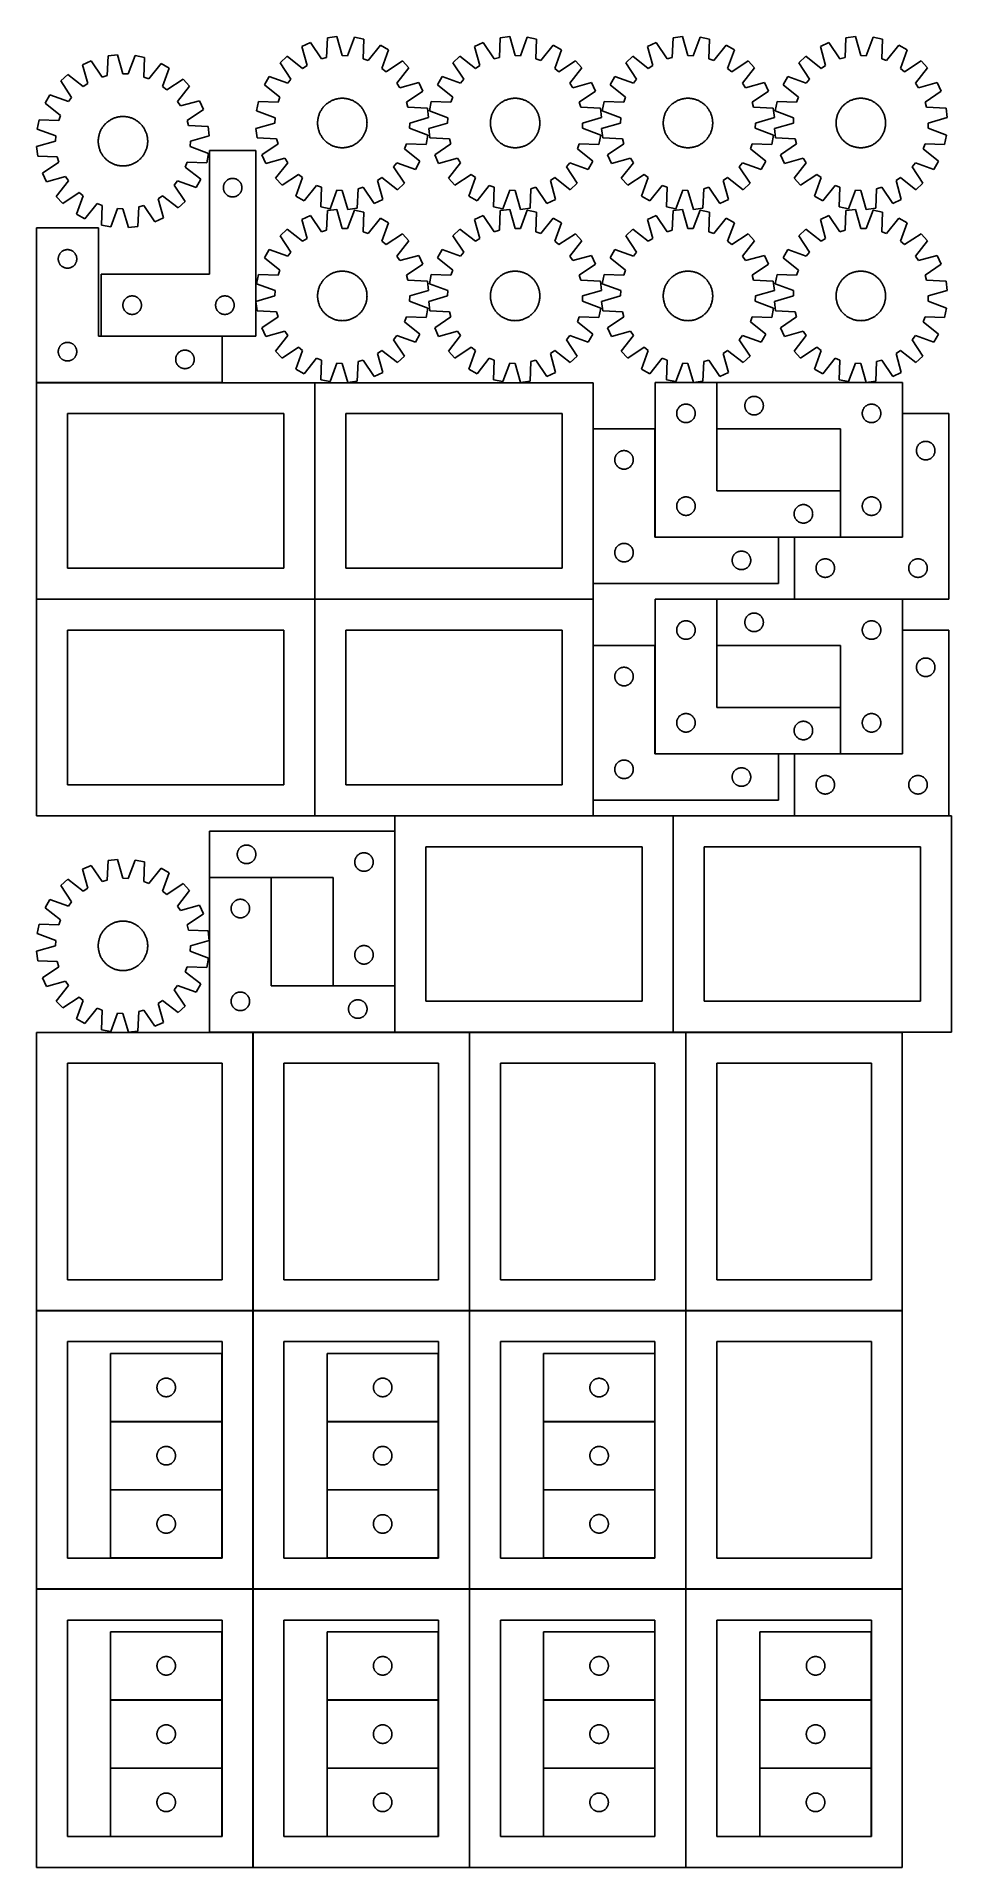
# Model space of a CAD drawing. Header units: millimetres. Extents: x 7 to 1487, y 7 to 2967.
import ezdxf

# ---------------------------------------------------------------- set-up
doc = ezdxf.new("R2010")
doc.units = ezdxf.units.MM
doc.layers.add('COMMON', color=5, linetype='CONTINUOUS', true_color=0x0000ff)
doc.layers.add('CUT', color=7, linetype='CONTINUOUS', true_color=0x000000)

msp = doc.modelspace()

# ---------------------------------------------------------------- linework, layer by layer
at = {"layer": 'COMMON'}
for p, q in [((111.147496, 2482.800032), (306.500006, 2482.800032)), ((306.500006, 2407.600032), (6.500006, 2407.600032)), ((456.600012, 2057.500031), (456.600012, 2407.500031)), ((1107.20003, 2332.900043), (1107.20003, 2407.900043)), ((1407.400031, 2157.900043), (1407.400031, 2357.700042)), ((906.800018, 2082.700047), (906.800018, 2332.700047)), ((1007.000018, 2332.700047), (1007.000018, 2157.900048)), ((1307.20003, 2157.900048), (1307.20003, 2232.900048)), ((1007.100024, 2157.800047), (1206.900018, 2157.800047)), ((1232.500031, 2157.800042), (1307.100024, 2157.800042)), ((1307.30003, 2157.800042), (1407.30003, 2157.800042)), ((456.500006, 2057.400031), (6.500006, 2057.400031)), ((456.600012, 1707.30003), (456.600012, 2057.30003)), ((906.700012, 2057.400031), (456.700012, 2057.400031)), ((1107.20003, 1982.500036), (1107.20003, 2057.500036)), ((1407.30003, 2057.600042), (1232.500031, 2057.600042)), ((1407.400036, 1807.500036), (1407.400036, 2007.30003)), ((906.800018, 1732.30003), (906.800018, 1982.30003)), ((1007.000018, 1982.30003), (1007.000018, 1807.500036)), ((1307.20003, 1807.500036), (1307.20003, 1882.500036)), ((1007.100024, 1807.40003), (1206.900018, 1807.40003)), ((1232.500036, 1807.40003), (1307.100024, 1807.40003)), ((1307.30003, 1807.40003), (1407.30003, 1807.40003)), ((906.700012, 1707.20003), (586.347497, 1707.20003)), ((1036.447503, 1357.100024), (1036.447503, 1707.100024)), ((1482.500036, 1707.20003), (1232.500036, 1707.20003)), ((586.247496, 1682.30003), (586.247496, 1432.30003)), ((386.147496, 1607.20003), (286.147496, 1607.20003)), ((586.147496, 1432.20003), (486.147496, 1432.20003)), ((586.247496, 1432.100024), (586.247496, 1357.100024)), ((356.500006, 1357.000024), (286.147496, 1357.000024)), ((356.600012, 906.900018), (356.600012, 1356.900018)), ((586.147496, 1357.000024), (356.700012, 1357.000024)), ((706.700012, 1357.000024), (586.347497, 1357.000024)), ((706.800018, 906.900018), (706.800018, 1356.900018)), ((1036.347497, 1357.000024), (706.900018, 1357.000024)), ((1056.900018, 1357.000024), (1036.547503, 1357.000024)), ((1057.000024, 906.900018), (1057.000024, 1356.900018)), ((1407.100024, 1357.000024), (1057.100024, 1357.000024)), ((6.500006, 906.800012), (356.500006, 906.800012)), ((356.600012, 456.700012), (356.600012, 906.700012)), ((356.700012, 906.800012), (706.700012, 906.800012)), ((706.800018, 456.700012), (706.800018, 906.700012)), ((706.900018, 906.800012), (1056.900018, 906.800012)), ((1057.000024, 456.700012), (1057.000024, 906.700012)), ((1057.100024, 906.800012), (1407.100024, 906.800012)), ((826.606055, 727.34268), (1006.606055, 727.34268)), ((826.606055, 617.142679), (1006.606055, 617.142679)), ((356.500006, 456.600012), (6.500006, 456.600012)), ((356.600012, 6.500006), (356.600012, 456.500006)), ((706.700012, 456.600012), (356.700012, 456.600012)), ((706.800018, 6.500006), (706.800018, 456.500006)), ((1056.900018, 456.600012), (706.900018, 456.600012)), ((1057.000024, 6.500006), (1057.000024, 456.500006)), ((1407.100024, 456.600012), (1057.100024, 456.600012))]:
    msp.add_line(p, q, dxfattribs=at)
at = {"layer": 'CUT'}
for p, q in [((477.00117, 2965.386592), (475.57901, 2933.654081)), ((492.280571, 2967.195028), (477.00117, 2965.386592)), ((501.071244, 2936.671286), (492.280571, 2967.195028)), ((520.797416, 2966.074598), (509.638977, 2936.334659)), ((535.887828, 2963.072929), (520.797416, 2966.074598)), ((534.8159, 2931.326658), (535.887828, 2963.072929)), ((756.64866, 2965.386592), (755.2265, 2933.654081)), ((771.928061, 2967.195028), (756.64866, 2965.386592)), ((780.718734, 2936.671286), (771.928061, 2967.195028)), ((800.444906, 2966.074598), (789.286467, 2936.334659)), ((815.535318, 2963.072929), (800.444906, 2966.074598)), ((814.46339, 2931.326658), (815.535318, 2963.072929)), ((1036.29615, 2965.386592), (1034.87399, 2933.654081)), ((1051.575551, 2967.195028), (1036.29615, 2965.386592)), ((1060.366224, 2936.671286), (1051.575551, 2967.195028)), ((1080.092396, 2966.074598), (1068.933957, 2936.334659)), ((1095.182808, 2963.072929), (1080.092396, 2966.074598)), ((1094.11088, 2931.326658), (1095.182808, 2963.072929)), ((1315.94364, 2965.386592), (1314.52148, 2933.654081)), ((1331.223041, 2967.195028), (1315.94364, 2965.386592)), ((1340.013714, 2936.671286), (1331.223041, 2967.195028)), ((1359.739886, 2966.074598), (1348.581447, 2936.334659)), ((1374.830298, 2963.072929), (1359.739886, 2966.074598)), ((1373.75837, 2931.326658), (1374.830298, 2963.072929)), ((122.153674, 2935.939108), (120.731514, 2904.206597)), ((137.433075, 2937.747544), (122.153674, 2935.939108)), ((146.223748, 2907.223802), (137.433075, 2937.747544)), ((165.94992, 2936.627114), (154.791481, 2906.887175)), ((181.040332, 2933.625445), (165.94992, 2936.627114)), ((179.968404, 2901.879174), (181.040332, 2933.625445)), ((411.831885, 2935.34314), (400.533562, 2924.899078)), ((436.885094, 2915.815942), (411.831885, 2935.34314)), ((449.533807, 2957.639994), (435.56107, 2951.198474)), ((435.56107, 2951.198474), (444.014401, 2920.579592)), ((467.326588, 2931.326658), (449.533807, 2957.639994)), ((475.57901, 2933.654081), (467.326588, 2931.326658)), ((509.638977, 2936.334659), (501.071244, 2936.671286)), ((542.860275, 2928.358931), (534.8159, 2931.326658)), ((562.662728, 2953.195147), (542.860275, 2928.358931)), ((576.086995, 2945.677196), (562.662728, 2953.195147)), ((565.257394, 2915.815942), (576.086995, 2945.677196)), ((691.479375, 2935.34314), (680.181052, 2924.899078)), ((716.532584, 2915.815942), (691.479375, 2935.34314)), ((729.181297, 2957.639994), (715.20856, 2951.198474)), ((715.20856, 2951.198474), (723.661891, 2920.579592)), ((746.974078, 2931.326658), (729.181297, 2957.639994)), ((755.2265, 2933.654081), (746.974078, 2931.326658)), ((789.286467, 2936.334659), (780.718734, 2936.671286)), ((822.507765, 2928.358931), (814.46339, 2931.326658)), ((842.310218, 2953.195147), (822.507765, 2928.358931)), ((855.734485, 2945.677196), (842.310218, 2953.195147)), ((844.904884, 2915.815942), (855.734485, 2945.677196)), ((971.126865, 2935.34314), (959.828542, 2924.899078)), ((996.180074, 2915.815942), (971.126865, 2935.34314)), ((1008.828787, 2957.639994), (994.85605, 2951.198474)), ((994.85605, 2951.198474), (1003.309381, 2920.579592)), ((1026.621568, 2931.326658), (1008.828787, 2957.639994)), ((1034.87399, 2933.654081), (1026.621568, 2931.326658)), ((1068.933957, 2936.334659), (1060.366224, 2936.671286)), ((1102.155255, 2928.358931), (1094.11088, 2931.326658)), ((1121.957708, 2953.195147), (1102.155255, 2928.358931)), ((1135.381975, 2945.677196), (1121.957708, 2953.195147)), ((1124.552374, 2915.815942), (1135.381975, 2945.677196)), ((1250.774355, 2935.34314), (1239.476032, 2924.899078)), ((1275.827564, 2915.815942), (1250.774355, 2935.34314)), ((1288.476277, 2957.639994), (1274.50354, 2951.198474)), ((1274.50354, 2951.198474), (1282.956871, 2920.579592)), ((1306.269058, 2931.326658), (1288.476277, 2957.639994)), ((1314.52148, 2933.654081), (1306.269058, 2931.326658)), ((1348.581447, 2936.334659), (1340.013714, 2936.671286)), ((1381.802745, 2928.358931), (1373.75837, 2931.326658)), ((1401.605198, 2953.195147), (1381.802745, 2928.358931)), ((1415.029465, 2945.677196), (1401.605198, 2953.195147)), ((1404.199864, 2915.815942), (1415.029465, 2945.677196)), ((56.984389, 2905.895656), (45.686066, 2895.451594)), ((82.037598, 2886.368458), (56.984389, 2905.895656)), ((94.686311, 2928.19251), (80.713574, 2921.75099)), ((80.713574, 2921.75099), (89.166905, 2891.132108)), ((112.479092, 2901.879174), (94.686311, 2928.19251)), ((120.731514, 2904.206597), (112.479092, 2901.879174)), ((154.791481, 2906.887175), (146.223748, 2907.223802)), ((188.012779, 2898.911447), (179.968404, 2901.879174)), ((207.815232, 2923.747663), (188.012779, 2898.911447)), ((221.239499, 2916.229712), (207.815232, 2923.747663)), ((210.409898, 2886.368458), (221.239499, 2916.229712)), ((382.865334, 2902.487037), (375.347383, 2889.06277)), ((412.726588, 2891.657436), (382.865334, 2902.487037)), ((400.533562, 2924.899078), (418.034913, 2898.391013)), ((444.014401, 2920.579592), (436.885094, 2915.815942)), ((571.990971, 2910.507617), (565.257394, 2915.815942)), ((598.499036, 2928.008968), (571.990971, 2910.507617)), ((589.4159, 2891.657436), (608.943098, 2916.710645)), ((608.943098, 2916.710645), (598.499036, 2928.008968)), ((662.512824, 2902.487037), (654.994873, 2889.06277)), ((692.374078, 2891.657436), (662.512824, 2902.487037)), ((680.181052, 2924.899078), (697.682403, 2898.391013)), ((723.661891, 2920.579592), (716.532584, 2915.815942)), ((851.638461, 2910.507617), (844.904884, 2915.815942)), ((878.146526, 2928.008968), (851.638461, 2910.507617)), ((869.06339, 2891.657436), (888.590588, 2916.710645)), ((888.590588, 2916.710645), (878.146526, 2928.008968)), ((942.160314, 2902.487037), (934.642363, 2889.06277)), ((972.021568, 2891.657436), (942.160314, 2902.487037)), ((959.828542, 2924.899078), (977.329893, 2898.391013)), ((1003.309381, 2920.579592), (996.180074, 2915.815942)), ((1131.285951, 2910.507617), (1124.552374, 2915.815942)), ((1157.794016, 2928.008968), (1131.285951, 2910.507617)), ((1148.71088, 2891.657436), (1168.238078, 2916.710645)), ((1168.238078, 2916.710645), (1157.794016, 2928.008968)), ((1221.807804, 2902.487037), (1214.289853, 2889.06277)), ((1251.669058, 2891.657436), (1221.807804, 2902.487037)), ((1239.476032, 2924.899078), (1256.977383, 2898.391013)), ((1282.956871, 2920.579592), (1275.827564, 2915.815942)), ((1410.933441, 2910.507617), (1404.199864, 2915.815942)), ((1437.441506, 2928.008968), (1410.933441, 2910.507617)), ((1428.35837, 2891.657436), (1447.885568, 2916.710645)), ((1447.885568, 2916.710645), (1437.441506, 2928.008968)), ((28.017838, 2873.039553), (20.499887, 2859.615286)), ((57.879092, 2862.209952), (28.017838, 2873.039553)), ((45.686066, 2895.451594), (63.187417, 2868.943529)), ((89.166905, 2891.132108), (82.037598, 2886.368458)), ((217.143475, 2881.060133), (210.409898, 2886.368458)), ((243.65154, 2898.561484), (217.143475, 2881.060133)), ((234.568404, 2862.209952), (254.095602, 2887.263161)), ((254.095602, 2887.263161), (243.65154, 2898.561484)), ((375.347383, 2889.06277), (400.183599, 2869.260317)), ((418.034913, 2898.391013), (412.726588, 2891.657436)), ((594.17955, 2884.528129), (589.4159, 2891.657436)), ((624.798432, 2892.98146), (594.17955, 2884.528129)), ((604.926616, 2861.215942), (631.239952, 2879.008723)), ((631.239952, 2879.008723), (624.798432, 2892.98146)), ((654.994873, 2889.06277), (679.831089, 2869.260317)), ((697.682403, 2898.391013), (692.374078, 2891.657436)), ((873.82704, 2884.528129), (869.06339, 2891.657436)), ((904.445922, 2892.98146), (873.82704, 2884.528129)), ((884.574106, 2861.215942), (910.887442, 2879.008723)), ((910.887442, 2879.008723), (904.445922, 2892.98146)), ((934.642363, 2889.06277), (959.478579, 2869.260317)), ((977.329893, 2898.391013), (972.021568, 2891.657436)), ((1153.47453, 2884.528129), (1148.71088, 2891.657436)), ((1184.093412, 2892.98146), (1153.47453, 2884.528129)), ((1164.221596, 2861.215942), (1190.534932, 2879.008723)), ((1190.534932, 2879.008723), (1184.093412, 2892.98146)), ((1214.289853, 2889.06277), (1239.126069, 2869.260317)), ((1256.977383, 2898.391013), (1251.669058, 2891.657436)), ((1433.12202, 2884.528129), (1428.35837, 2891.657436)), ((1463.740902, 2892.98146), (1433.12202, 2884.528129)), ((1443.869086, 2861.215942), (1470.182422, 2879.008723)), ((1470.182422, 2879.008723), (1463.740902, 2892.98146)), ((20.499887, 2859.615286), (45.336103, 2839.812833)), ((63.187417, 2868.943529), (57.879092, 2862.209952)), ((239.332054, 2855.080645), (234.568404, 2862.209952)), ((269.950936, 2863.533976), (239.332054, 2855.080645)), ((250.07912, 2831.768458), (276.392456, 2849.561239)), ((276.392456, 2849.561239), (269.950936, 2863.533976)), ((365.469601, 2862.28787), (362.467932, 2847.197458)), ((362.467932, 2847.197458), (392.207871, 2836.039019)), ((397.215872, 2861.215942), (365.469601, 2862.28787)), ((400.183599, 2869.260317), (397.215872, 2861.215942)), ((463.880185, 2842.196268), (464.361059, 2843.357202)), ((464.361059, 2843.357202), (464.878162, 2844.502458)), ((464.878162, 2844.502458), (465.430983, 2845.630906)), ((465.430983, 2845.630906), (466.018977, 2846.741433)), ((466.018977, 2846.741433), (466.641563, 2847.832943)), ((466.641563, 2847.832943), (467.298127, 2848.904358)), ((467.298127, 2848.904358), (467.988021, 2849.954621)), ((467.988021, 2849.954621), (468.710564, 2850.982696)), ((468.710564, 2850.982696), (469.465043, 2851.987568)), ((469.465043, 2851.987568), (470.250714, 2852.968246)), ((470.250714, 2852.968246), (471.066801, 2853.923761)), ((471.066801, 2853.923761), (471.912499, 2854.85317)), ((471.912499, 2854.85317), (472.786973, 2855.755557)), ((472.786973, 2855.755557), (473.68936, 2856.630031)), ((473.68936, 2856.630031), (474.618769, 2857.475729)), ((474.618769, 2857.475729), (475.574284, 2858.291816)), ((475.574284, 2858.291816), (476.554962, 2859.077486)), ((476.554962, 2859.077486), (477.559834, 2859.831966)), ((477.559834, 2859.831966), (478.587909, 2860.554509)), ((478.587909, 2860.554509), (479.638172, 2861.244403)), ((479.638172, 2861.244403), (480.709587, 2861.900967)), ((480.709587, 2861.900967), (481.801097, 2862.523553)), ((481.801097, 2862.523553), (482.911624, 2863.111547)), ((482.911624, 2863.111547), (484.040072, 2863.664368)), ((484.040072, 2863.664368), (485.185328, 2864.181471)), ((485.185328, 2864.181471), (486.346262, 2864.662345)), ((486.346262, 2864.662345), (487.521727, 2865.106517)), ((487.521727, 2865.106517), (488.710564, 2865.513547)), ((488.710564, 2865.513547), (489.9116, 2865.883033)), ((489.9116, 2865.883033), (491.123648, 2866.214612)), ((491.123648, 2866.214612), (492.345514, 2866.507956)), ((492.345514, 2866.507956), (493.575991, 2866.762776)), ((493.575991, 2866.762776), (494.813865, 2866.97882)), ((494.813865, 2866.97882), (496.057915, 2867.155874)), ((496.057915, 2867.155874), (497.306911, 2867.293765)), ((497.306911, 2867.293765), (498.559623, 2867.392355)), ((498.559623, 2867.392355), (499.814814, 2867.451548)), ((499.814814, 2867.451548), (501.071244, 2867.471286)), ((501.071244, 2867.471286), (502.327674, 2867.451548)), ((502.327674, 2867.451548), (503.582865, 2867.392355)), ((503.582865, 2867.392355), (504.835577, 2867.293765)), ((504.835577, 2867.293765), (506.084573, 2867.155874)), ((506.084573, 2867.155874), (507.328623, 2866.97882)), ((507.328623, 2866.97882), (508.566497, 2866.762776)), ((508.566497, 2866.762776), (509.796974, 2866.507956)), ((509.796974, 2866.507956), (511.018839, 2866.214612)), ((511.018839, 2866.214612), (512.230888, 2865.883033)), ((512.230888, 2865.883033), (513.431924, 2865.513547)), ((513.431924, 2865.513547), (514.620761, 2865.106517)), ((514.620761, 2865.106517), (515.796226, 2864.662345)), ((515.796226, 2864.662345), (516.95716, 2864.181471)), ((516.95716, 2864.181471), (518.102416, 2863.664368)), ((518.102416, 2863.664368), (519.230864, 2863.111547)), ((519.230864, 2863.111547), (520.341391, 2862.523553)), ((520.341391, 2862.523553), (521.432901, 2861.900967)), ((521.432901, 2861.900967), (522.504316, 2861.244403)), ((522.504316, 2861.244403), (523.554579, 2860.554509)), ((523.554579, 2860.554509), (524.582654, 2859.831966)), ((524.582654, 2859.831966), (525.587526, 2859.077486)), ((525.587526, 2859.077486), (526.568204, 2858.291816)), ((526.568204, 2858.291816), (527.523719, 2857.475729)), ((527.523719, 2857.475729), (528.453128, 2856.630031)), ((528.453128, 2856.630031), (529.355515, 2855.755557)), ((529.355515, 2855.755557), (530.229989, 2854.85317)), ((530.229989, 2854.85317), (531.075687, 2853.923761)), ((531.075687, 2853.923761), (531.891774, 2852.968246)), ((531.891774, 2852.968246), (532.677444, 2851.987568)), ((532.677444, 2851.987568), (533.431924, 2850.982696)), ((533.431924, 2850.982696), (534.154467, 2849.954621)), ((534.154467, 2849.954621), (534.844361, 2848.904358)), ((534.844361, 2848.904358), (535.500925, 2847.832943)), ((535.500925, 2847.832943), (536.123511, 2846.741433)), ((536.123511, 2846.741433), (536.711505, 2845.630906)), ((536.711505, 2845.630906), (537.264326, 2844.502458)), ((537.264326, 2844.502458), (537.781429, 2843.357202)), ((537.781429, 2843.357202), (538.262303, 2842.196268)), ((607.254039, 2852.96352), (604.926616, 2861.215942)), ((638.98655, 2851.54136), (607.254039, 2852.96352)), ((640.794986, 2836.261959), (638.98655, 2851.54136)), ((645.117091, 2862.28787), (642.115422, 2847.197458)), ((642.115422, 2847.197458), (671.855361, 2836.039019)), ((676.863362, 2861.215942), (645.117091, 2862.28787)), ((679.831089, 2869.260317), (676.863362, 2861.215942)), ((743.527675, 2842.196268), (744.008549, 2843.357202)), ((744.008549, 2843.357202), (744.525652, 2844.502458)), ((744.525652, 2844.502458), (745.078473, 2845.630906)), ((745.078473, 2845.630906), (745.666467, 2846.741433)), ((745.666467, 2846.741433), (746.289053, 2847.832943)), ((746.289053, 2847.832943), (746.945617, 2848.904358)), ((746.945617, 2848.904358), (747.635511, 2849.954621)), ((747.635511, 2849.954621), (748.358054, 2850.982696)), ((748.358054, 2850.982696), (749.112533, 2851.987568)), ((749.112533, 2851.987568), (749.898204, 2852.968246)), ((749.898204, 2852.968246), (750.714291, 2853.923761)), ((750.714291, 2853.923761), (751.559989, 2854.85317)), ((751.559989, 2854.85317), (752.434463, 2855.755557)), ((752.434463, 2855.755557), (753.33685, 2856.630031)), ((753.33685, 2856.630031), (754.266259, 2857.475729)), ((754.266259, 2857.475729), (755.221774, 2858.291816)), ((755.221774, 2858.291816), (756.202452, 2859.077486)), ((756.202452, 2859.077486), (757.207324, 2859.831966)), ((757.207324, 2859.831966), (758.235399, 2860.554509)), ((758.235399, 2860.554509), (759.285662, 2861.244403)), ((759.285662, 2861.244403), (760.357077, 2861.900967)), ((760.357077, 2861.900967), (761.448587, 2862.523553)), ((761.448587, 2862.523553), (762.559114, 2863.111547)), ((762.559114, 2863.111547), (763.687562, 2863.664368)), ((763.687562, 2863.664368), (764.832818, 2864.181471)), ((764.832818, 2864.181471), (765.993752, 2864.662345)), ((765.993752, 2864.662345), (767.169217, 2865.106517)), ((767.169217, 2865.106517), (768.358054, 2865.513547)), ((768.358054, 2865.513547), (769.55909, 2865.883033)), ((769.55909, 2865.883033), (770.771138, 2866.214612)), ((770.771138, 2866.214612), (771.993004, 2866.507956)), ((771.993004, 2866.507956), (773.223481, 2866.762776)), ((773.223481, 2866.762776), (774.461355, 2866.97882)), ((774.461355, 2866.97882), (775.705405, 2867.155874)), ((775.705405, 2867.155874), (776.954401, 2867.293765)), ((776.954401, 2867.293765), (778.207113, 2867.392355)), ((778.207113, 2867.392355), (779.462304, 2867.451548)), ((779.462304, 2867.451548), (780.718734, 2867.471286)), ((780.718734, 2867.471286), (781.975164, 2867.451548)), ((781.975164, 2867.451548), (783.230355, 2867.392355)), ((783.230355, 2867.392355), (784.483067, 2867.293765)), ((784.483067, 2867.293765), (785.732063, 2867.155874)), ((785.732063, 2867.155874), (786.976113, 2866.97882)), ((786.976113, 2866.97882), (788.213987, 2866.762776)), ((788.213987, 2866.762776), (789.444464, 2866.507956)), ((789.444464, 2866.507956), (790.666329, 2866.214612)), ((790.666329, 2866.214612), (791.878378, 2865.883033)), ((791.878378, 2865.883033), (793.079414, 2865.513547)), ((793.079414, 2865.513547), (794.268251, 2865.106517)), ((794.268251, 2865.106517), (795.443716, 2864.662345)), ((795.443716, 2864.662345), (796.60465, 2864.181471)), ((796.60465, 2864.181471), (797.749906, 2863.664368)), ((797.749906, 2863.664368), (798.878354, 2863.111547)), ((798.878354, 2863.111547), (799.988881, 2862.523553)), ((799.988881, 2862.523553), (801.080391, 2861.900967)), ((801.080391, 2861.900967), (802.151806, 2861.244403)), ((802.151806, 2861.244403), (803.202069, 2860.554509)), ((803.202069, 2860.554509), (804.230144, 2859.831966)), ((804.230144, 2859.831966), (805.235016, 2859.077486)), ((805.235016, 2859.077486), (806.215694, 2858.291816)), ((806.215694, 2858.291816), (807.171209, 2857.475729)), ((807.171209, 2857.475729), (808.100618, 2856.630031)), ((808.100618, 2856.630031), (809.003005, 2855.755557)), ((809.003005, 2855.755557), (809.877479, 2854.85317)), ((809.877479, 2854.85317), (810.723177, 2853.923761)), ((810.723177, 2853.923761), (811.539264, 2852.968246)), ((811.539264, 2852.968246), (812.324934, 2851.987568)), ((812.324934, 2851.987568), (813.079414, 2850.982696)), ((813.079414, 2850.982696), (813.801957, 2849.954621)), ((813.801957, 2849.954621), (814.491851, 2848.904358)), ((814.491851, 2848.904358), (815.148415, 2847.832943)), ((815.148415, 2847.832943), (815.771001, 2846.741433)), ((815.771001, 2846.741433), (816.358995, 2845.630906)), ((816.358995, 2845.630906), (816.911816, 2844.502458)), ((816.911816, 2844.502458), (817.428919, 2843.357202)), ((817.428919, 2843.357202), (817.909793, 2842.196268)), ((886.901529, 2852.96352), (884.574106, 2861.215942)), ((918.63404, 2851.54136), (886.901529, 2852.96352)), ((920.442476, 2836.261959), (918.63404, 2851.54136)), ((924.764581, 2862.28787), (921.762912, 2847.197458)), ((921.762912, 2847.197458), (951.502851, 2836.039019)), ((956.510852, 2861.215942), (924.764581, 2862.28787)), ((959.478579, 2869.260317), (956.510852, 2861.215942)), ((1023.175165, 2842.196268), (1023.656039, 2843.357202)), ((1023.656039, 2843.357202), (1024.173142, 2844.502458)), ((1024.173142, 2844.502458), (1024.725963, 2845.630906)), ((1024.725963, 2845.630906), (1025.313957, 2846.741433)), ((1025.313957, 2846.741433), (1025.936543, 2847.832943)), ((1025.936543, 2847.832943), (1026.593107, 2848.904358)), ((1026.593107, 2848.904358), (1027.283001, 2849.954621)), ((1027.283001, 2849.954621), (1028.005544, 2850.982696)), ((1028.005544, 2850.982696), (1028.760023, 2851.987568)), ((1028.760023, 2851.987568), (1029.545694, 2852.968246)), ((1029.545694, 2852.968246), (1030.361781, 2853.923761)), ((1030.361781, 2853.923761), (1031.207479, 2854.85317)), ((1031.207479, 2854.85317), (1032.081953, 2855.755557)), ((1032.081953, 2855.755557), (1032.98434, 2856.630031)), ((1032.98434, 2856.630031), (1033.913749, 2857.475729)), ((1033.913749, 2857.475729), (1034.869264, 2858.291816)), ((1034.869264, 2858.291816), (1035.849942, 2859.077486)), ((1035.849942, 2859.077486), (1036.854814, 2859.831966)), ((1036.854814, 2859.831966), (1037.882889, 2860.554509)), ((1037.882889, 2860.554509), (1038.933152, 2861.244403)), ((1038.933152, 2861.244403), (1040.004567, 2861.900967)), ((1040.004567, 2861.900967), (1041.096077, 2862.523553)), ((1041.096077, 2862.523553), (1042.206604, 2863.111547)), ((1042.206604, 2863.111547), (1043.335052, 2863.664368)), ((1043.335052, 2863.664368), (1044.480308, 2864.181471)), ((1044.480308, 2864.181471), (1045.641242, 2864.662345)), ((1045.641242, 2864.662345), (1046.816707, 2865.106517)), ((1046.816707, 2865.106517), (1048.005544, 2865.513547)), ((1048.005544, 2865.513547), (1049.20658, 2865.883033)), ((1049.20658, 2865.883033), (1050.418628, 2866.214612)), ((1050.418628, 2866.214612), (1051.640494, 2866.507956)), ((1051.640494, 2866.507956), (1052.870971, 2866.762776)), ((1052.870971, 2866.762776), (1054.108845, 2866.97882)), ((1054.108845, 2866.97882), (1055.352895, 2867.155874)), ((1055.352895, 2867.155874), (1056.601891, 2867.293765)), ((1056.601891, 2867.293765), (1057.854603, 2867.392355)), ((1057.854603, 2867.392355), (1059.109794, 2867.451548)), ((1059.109794, 2867.451548), (1060.366224, 2867.471286)), ((1060.366224, 2867.471286), (1061.622654, 2867.451548)), ((1061.622654, 2867.451548), (1062.877845, 2867.392355)), ((1062.877845, 2867.392355), (1064.130557, 2867.293765)), ((1064.130557, 2867.293765), (1065.379553, 2867.155874)), ((1065.379553, 2867.155874), (1066.623603, 2866.97882)), ((1066.623603, 2866.97882), (1067.861477, 2866.762776)), ((1067.861477, 2866.762776), (1069.091954, 2866.507956)), ((1069.091954, 2866.507956), (1070.313819, 2866.214612)), ((1070.313819, 2866.214612), (1071.525868, 2865.883033)), ((1071.525868, 2865.883033), (1072.726904, 2865.513547)), ((1072.726904, 2865.513547), (1073.915741, 2865.106517)), ((1073.915741, 2865.106517), (1075.091206, 2864.662345)), ((1075.091206, 2864.662345), (1076.25214, 2864.181471)), ((1076.25214, 2864.181471), (1077.397396, 2863.664368)), ((1077.397396, 2863.664368), (1078.525844, 2863.111547)), ((1078.525844, 2863.111547), (1079.636371, 2862.523553)), ((1079.636371, 2862.523553), (1080.727881, 2861.900967)), ((1080.727881, 2861.900967), (1081.799296, 2861.244403)), ((1081.799296, 2861.244403), (1082.849559, 2860.554509)), ((1082.849559, 2860.554509), (1083.877634, 2859.831966)), ((1083.877634, 2859.831966), (1084.882506, 2859.077486)), ((1084.882506, 2859.077486), (1085.863184, 2858.291816)), ((1085.863184, 2858.291816), (1086.818699, 2857.475729)), ((1086.818699, 2857.475729), (1087.748108, 2856.630031)), ((1087.748108, 2856.630031), (1088.650495, 2855.755557)), ((1088.650495, 2855.755557), (1089.524969, 2854.85317)), ((1089.524969, 2854.85317), (1090.370667, 2853.923761)), ((1090.370667, 2853.923761), (1091.186754, 2852.968246)), ((1091.186754, 2852.968246), (1091.972424, 2851.987568)), ((1091.972424, 2851.987568), (1092.726904, 2850.982696)), ((1092.726904, 2850.982696), (1093.449447, 2849.954621)), ((1093.449447, 2849.954621), (1094.139341, 2848.904358)), ((1094.139341, 2848.904358), (1094.795905, 2847.832943)), ((1094.795905, 2847.832943), (1095.418491, 2846.741433)), ((1095.418491, 2846.741433), (1096.006485, 2845.630906)), ((1096.006485, 2845.630906), (1096.559306, 2844.502458)), ((1096.559306, 2844.502458), (1097.076409, 2843.357202)), ((1097.076409, 2843.357202), (1097.557283, 2842.196268)), ((1166.549019, 2852.96352), (1164.221596, 2861.215942)), ((1198.28153, 2851.54136), (1166.549019, 2852.96352)), ((1200.089966, 2836.261959), (1198.28153, 2851.54136)), ((1204.412071, 2862.28787), (1201.410402, 2847.197458)), ((1201.410402, 2847.197458), (1231.150341, 2836.039019)), ((1236.158342, 2861.215942), (1204.412071, 2862.28787)), ((1239.126069, 2869.260317), (1236.158342, 2861.215942)), ((1302.822655, 2842.196268), (1303.303529, 2843.357202)), ((1303.303529, 2843.357202), (1303.820632, 2844.502458)), ((1303.820632, 2844.502458), (1304.373453, 2845.630906)), ((1304.373453, 2845.630906), (1304.961447, 2846.741433)), ((1304.961447, 2846.741433), (1305.584033, 2847.832943)), ((1305.584033, 2847.832943), (1306.240597, 2848.904358)), ((1306.240597, 2848.904358), (1306.930491, 2849.954621)), ((1306.930491, 2849.954621), (1307.653034, 2850.982696)), ((1307.653034, 2850.982696), (1308.407513, 2851.987568)), ((1308.407513, 2851.987568), (1309.193184, 2852.968246)), ((1309.193184, 2852.968246), (1310.009271, 2853.923761)), ((1310.009271, 2853.923761), (1310.854969, 2854.85317)), ((1310.854969, 2854.85317), (1311.729443, 2855.755557)), ((1311.729443, 2855.755557), (1312.63183, 2856.630031)), ((1312.63183, 2856.630031), (1313.561239, 2857.475729)), ((1313.561239, 2857.475729), (1314.516754, 2858.291816)), ((1314.516754, 2858.291816), (1315.497432, 2859.077486)), ((1315.497432, 2859.077486), (1316.502304, 2859.831966)), ((1316.502304, 2859.831966), (1317.530379, 2860.554509)), ((1317.530379, 2860.554509), (1318.580642, 2861.244403)), ((1318.580642, 2861.244403), (1319.652057, 2861.900967)), ((1319.652057, 2861.900967), (1320.743567, 2862.523553)), ((1320.743567, 2862.523553), (1321.854094, 2863.111547)), ((1321.854094, 2863.111547), (1322.982542, 2863.664368)), ((1322.982542, 2863.664368), (1324.127798, 2864.181471)), ((1324.127798, 2864.181471), (1325.288732, 2864.662345)), ((1325.288732, 2864.662345), (1326.464197, 2865.106517)), ((1326.464197, 2865.106517), (1327.653034, 2865.513547)), ((1327.653034, 2865.513547), (1328.85407, 2865.883033)), ((1328.85407, 2865.883033), (1330.066118, 2866.214612)), ((1330.066118, 2866.214612), (1331.287984, 2866.507956)), ((1331.287984, 2866.507956), (1332.518461, 2866.762776)), ((1332.518461, 2866.762776), (1333.756335, 2866.97882)), ((1333.756335, 2866.97882), (1335.000385, 2867.155874)), ((1335.000385, 2867.155874), (1336.249381, 2867.293765)), ((1336.249381, 2867.293765), (1337.502093, 2867.392355)), ((1337.502093, 2867.392355), (1338.757284, 2867.451548)), ((1338.757284, 2867.451548), (1340.013714, 2867.471286)), ((1340.013714, 2867.471286), (1341.270144, 2867.451548)), ((1341.270144, 2867.451548), (1342.525335, 2867.392355)), ((1342.525335, 2867.392355), (1343.778047, 2867.293765)), ((1343.778047, 2867.293765), (1345.027043, 2867.155874)), ((1345.027043, 2867.155874), (1346.271093, 2866.97882)), ((1346.271093, 2866.97882), (1347.508967, 2866.762776)), ((1347.508967, 2866.762776), (1348.739444, 2866.507956)), ((1348.739444, 2866.507956), (1349.961309, 2866.214612)), ((1349.961309, 2866.214612), (1351.173358, 2865.883033)), ((1351.173358, 2865.883033), (1352.374394, 2865.513547)), ((1352.374394, 2865.513547), (1353.563231, 2865.106517)), ((1353.563231, 2865.106517), (1354.738696, 2864.662345)), ((1354.738696, 2864.662345), (1355.89963, 2864.181471)), ((1355.89963, 2864.181471), (1357.044886, 2863.664368)), ((1357.044886, 2863.664368), (1358.173334, 2863.111547)), ((1358.173334, 2863.111547), (1359.283861, 2862.523553)), ((1359.283861, 2862.523553), (1360.375371, 2861.900967)), ((1360.375371, 2861.900967), (1361.446786, 2861.244403)), ((1361.446786, 2861.244403), (1362.497049, 2860.554509)), ((1362.497049, 2860.554509), (1363.525124, 2859.831966)), ((1363.525124, 2859.831966), (1364.529996, 2859.077486)), ((1364.529996, 2859.077486), (1365.510674, 2858.291816)), ((1365.510674, 2858.291816), (1366.466189, 2857.475729)), ((1366.466189, 2857.475729), (1367.395598, 2856.630031)), ((1367.395598, 2856.630031), (1368.297985, 2855.755557)), ((1368.297985, 2855.755557), (1369.172459, 2854.85317)), ((1369.172459, 2854.85317), (1370.018157, 2853.923761)), ((1370.018157, 2853.923761), (1370.834244, 2852.968246)), ((1370.834244, 2852.968246), (1371.619914, 2851.987568)), ((1371.619914, 2851.987568), (1372.374394, 2850.982696)), ((1372.374394, 2850.982696), (1373.096937, 2849.954621)), ((1373.096937, 2849.954621), (1373.786831, 2848.904358)), ((1373.786831, 2848.904358), (1374.443395, 2847.832943)), ((1374.443395, 2847.832943), (1375.065981, 2846.741433)), ((1375.065981, 2846.741433), (1375.653975, 2845.630906)), ((1375.653975, 2845.630906), (1376.206796, 2844.502458)), ((1376.206796, 2844.502458), (1376.723899, 2843.357202)), ((1376.723899, 2843.357202), (1377.204773, 2842.196268)), ((1446.196509, 2852.96352), (1443.869086, 2861.215942)), ((1477.92902, 2851.54136), (1446.196509, 2852.96352)), ((1479.737456, 2836.261959), (1477.92902, 2851.54136)), ((10.622105, 2832.840386), (7.620436, 2817.749974)), ((7.620436, 2817.749974), (37.360375, 2806.591535)), ((42.368376, 2831.768458), (10.622105, 2832.840386)), ((45.336103, 2839.812833), (42.368376, 2831.768458)), ((108.588517, 2811.573319), (109.032689, 2812.748784)), ((109.032689, 2812.748784), (109.513563, 2813.909718)), ((109.513563, 2813.909718), (110.030666, 2815.054974)), ((110.030666, 2815.054974), (110.583487, 2816.183422)), ((110.583487, 2816.183422), (111.171481, 2817.293949)), ((111.171481, 2817.293949), (111.794067, 2818.385459)), ((111.794067, 2818.385459), (112.450631, 2819.456874)), ((112.450631, 2819.456874), (113.140525, 2820.507137)), ((113.140525, 2820.507137), (113.863068, 2821.535212)), ((113.863068, 2821.535212), (114.617547, 2822.540084)), ((114.617547, 2822.540084), (115.403218, 2823.520762)), ((115.403218, 2823.520762), (116.219305, 2824.476277)), ((116.219305, 2824.476277), (117.065003, 2825.405686)), ((117.065003, 2825.405686), (117.939477, 2826.308073)), ((117.939477, 2826.308073), (118.841864, 2827.182547)), ((118.841864, 2827.182547), (119.771273, 2828.028245)), ((119.771273, 2828.028245), (120.726788, 2828.844332)), ((120.726788, 2828.844332), (121.707466, 2829.630002)), ((121.707466, 2829.630002), (122.712338, 2830.384482)), ((122.712338, 2830.384482), (123.740413, 2831.107025)), ((123.740413, 2831.107025), (124.790676, 2831.796919)), ((124.790676, 2831.796919), (125.862091, 2832.453483)), ((125.862091, 2832.453483), (126.953601, 2833.076069)), ((126.953601, 2833.076069), (128.064128, 2833.664063)), ((128.064128, 2833.664063), (129.192576, 2834.216884)), ((129.192576, 2834.216884), (130.337832, 2834.733987)), ((130.337832, 2834.733987), (131.498766, 2835.214861)), ((131.498766, 2835.214861), (132.674231, 2835.659033)), ((132.674231, 2835.659033), (133.863068, 2836.066063)), ((133.863068, 2836.066063), (135.064104, 2836.435549)), ((135.064104, 2836.435549), (136.276152, 2836.767128)), ((136.276152, 2836.767128), (137.498018, 2837.060472)), ((137.498018, 2837.060472), (138.728495, 2837.315292)), ((138.728495, 2837.315292), (139.966369, 2837.531336)), ((139.966369, 2837.531336), (141.210419, 2837.70839)), ((141.210419, 2837.70839), (142.459415, 2837.846281)), ((142.459415, 2837.846281), (143.712127, 2837.944871)), ((143.712127, 2837.944871), (144.967318, 2838.004064)), ((144.967318, 2838.004064), (146.223748, 2838.023802)), ((146.223748, 2838.023802), (147.480178, 2838.004064)), ((147.480178, 2838.004064), (148.735369, 2837.944871)), ((148.735369, 2837.944871), (149.988081, 2837.846281)), ((149.988081, 2837.846281), (151.237077, 2837.70839)), ((151.237077, 2837.70839), (152.481127, 2837.531336)), ((152.481127, 2837.531336), (153.719001, 2837.315292)), ((153.719001, 2837.315292), (154.949478, 2837.060472)), ((154.949478, 2837.060472), (156.171343, 2836.767128)), ((156.171343, 2836.767128), (157.383392, 2836.435549)), ((157.383392, 2836.435549), (158.584428, 2836.066063)), ((158.584428, 2836.066063), (159.773265, 2835.659033)), ((159.773265, 2835.659033), (160.94873, 2835.214861)), ((160.94873, 2835.214861), (162.109664, 2834.733987)), ((162.109664, 2834.733987), (163.25492, 2834.216884)), ((163.25492, 2834.216884), (164.383368, 2833.664063)), ((164.383368, 2833.664063), (165.493895, 2833.076069)), ((165.493895, 2833.076069), (166.585405, 2832.453483)), ((166.585405, 2832.453483), (167.65682, 2831.796919)), ((167.65682, 2831.796919), (168.707083, 2831.107025)), ((168.707083, 2831.107025), (169.735158, 2830.384482)), ((169.735158, 2830.384482), (170.74003, 2829.630002)), ((170.74003, 2829.630002), (171.720708, 2828.844332)), ((171.720708, 2828.844332), (172.676223, 2828.028245)), ((172.676223, 2828.028245), (173.605632, 2827.182547)), ((173.605632, 2827.182547), (174.508019, 2826.308073)), ((174.508019, 2826.308073), (175.382493, 2825.405686)), ((175.382493, 2825.405686), (176.228191, 2824.476277)), ((176.228191, 2824.476277), (177.044278, 2823.520762)), ((177.044278, 2823.520762), (177.829948, 2822.540084)), ((177.829948, 2822.540084), (178.584428, 2821.535212)), ((178.584428, 2821.535212), (179.306971, 2820.507137)), ((179.306971, 2820.507137), (179.996865, 2819.456874)), ((179.996865, 2819.456874), (180.653429, 2818.385459)), ((180.653429, 2818.385459), (181.276015, 2817.293949)), ((181.276015, 2817.293949), (181.864009, 2816.183422)), ((181.864009, 2816.183422), (182.41683, 2815.054974)), ((182.41683, 2815.054974), (182.933933, 2813.909718)), ((182.933933, 2813.909718), (183.414807, 2812.748784)), ((183.414807, 2812.748784), (183.858979, 2811.573319)), ((252.406543, 2823.516036), (250.07912, 2831.768458)), ((284.139054, 2822.093876), (252.406543, 2823.516036)), ((285.94749, 2806.814475), (284.139054, 2822.093876)), ((391.871244, 2827.471286), (361.347502, 2818.680613)), ((361.347502, 2818.680613), (363.155938, 2803.401212)), ((392.207871, 2836.039019), (391.871244, 2827.471286)), ((461.071244, 2827.471286), (461.090982, 2828.727716)), ((461.090982, 2826.214856), (461.071244, 2827.471286)), ((461.090982, 2828.727716), (461.150175, 2829.982907)), ((461.150175, 2824.959665), (461.090982, 2826.214856)), ((461.150175, 2829.982907), (461.248765, 2831.235619)), ((461.248765, 2823.706953), (461.150175, 2824.959665)), ((461.248765, 2831.235619), (461.386656, 2832.484615)), ((461.386656, 2822.457957), (461.248765, 2823.706953)), ((461.386656, 2832.484615), (461.56371, 2833.728665)), ((461.56371, 2821.213907), (461.386656, 2822.457957)), ((461.56371, 2833.728665), (461.779754, 2834.966539)), ((461.779754, 2819.976033), (461.56371, 2821.213907)), ((461.779754, 2834.966539), (462.034574, 2836.197016)), ((462.034574, 2818.745556), (461.779754, 2819.976033)), ((462.034574, 2836.197016), (462.327918, 2837.418881)), ((462.327918, 2817.52369), (462.034574, 2818.745556)), ((462.327918, 2837.418881), (462.659497, 2838.63093)), ((462.659497, 2816.311642), (462.327918, 2817.52369)), ((462.659497, 2838.63093), (463.028983, 2839.831966)), ((463.028983, 2815.110606), (462.659497, 2816.311642)), ((463.028983, 2839.831966), (463.436013, 2841.020803)), ((463.436013, 2813.921769), (463.028983, 2815.110606)), ((463.436013, 2841.020803), (463.880185, 2842.196268)), ((463.880185, 2812.746304), (463.436013, 2813.921769)), ((464.361059, 2811.58537), (463.880185, 2812.746304)), ((538.262303, 2812.746304), (537.781429, 2811.58537)), ((538.262303, 2842.196268), (538.706475, 2841.020803)), ((538.706475, 2813.921769), (538.262303, 2812.746304)), ((538.706475, 2841.020803), (539.113505, 2839.831966)), ((539.113505, 2815.110606), (538.706475, 2813.921769)), ((539.113505, 2839.831966), (539.482991, 2838.63093)), ((539.482991, 2816.311642), (539.113505, 2815.110606)), ((539.482991, 2838.63093), (539.81457, 2837.418881)), ((539.81457, 2817.52369), (539.482991, 2816.311642)), ((539.81457, 2837.418881), (540.107914, 2836.197016)), ((540.107914, 2818.745556), (539.81457, 2817.52369)), ((540.107914, 2836.197016), (540.362734, 2834.966539)), ((540.362734, 2819.976033), (540.107914, 2818.745556)), ((540.362734, 2834.966539), (540.578778, 2833.728665)), ((540.578778, 2821.213907), (540.362734, 2819.976033)), ((540.578778, 2833.728665), (540.755832, 2832.484615)), ((540.755832, 2822.457957), (540.578778, 2821.213907)), ((540.755832, 2832.484615), (540.893723, 2831.235619)), ((540.893723, 2823.706953), (540.755832, 2822.457957)), ((540.893723, 2831.235619), (540.992313, 2829.982907)), ((540.992313, 2824.959665), (540.893723, 2823.706953)), ((540.992313, 2829.982907), (541.051506, 2828.727716)), ((541.051506, 2826.214856), (540.992313, 2824.959665)), ((541.051506, 2828.727716), (541.071244, 2827.471286)), ((541.071244, 2827.471286), (541.051506, 2826.214856)), ((609.934617, 2818.903553), (610.271244, 2827.471286)), ((639.674556, 2807.745114), (609.934617, 2818.903553)), ((610.271244, 2827.471286), (640.794986, 2836.261959)), ((671.518734, 2827.471286), (640.994992, 2818.680613)), ((640.994992, 2818.680613), (642.803428, 2803.401212)), ((671.855361, 2836.039019), (671.518734, 2827.471286)), ((740.718734, 2827.471286), (740.738472, 2828.727716)), ((740.738472, 2826.214856), (740.718734, 2827.471286)), ((740.738472, 2828.727716), (740.797665, 2829.982907)), ((740.797665, 2824.959665), (740.738472, 2826.214856)), ((740.797665, 2829.982907), (740.896255, 2831.235619)), ((740.896255, 2823.706953), (740.797665, 2824.959665)), ((740.896255, 2831.235619), (741.034146, 2832.484615)), ((741.034146, 2822.457957), (740.896255, 2823.706953)), ((741.034146, 2832.484615), (741.2112, 2833.728665)), ((741.2112, 2821.213907), (741.034146, 2822.457957)), ((741.2112, 2833.728665), (741.427244, 2834.966539)), ((741.427244, 2819.976033), (741.2112, 2821.213907)), ((741.427244, 2834.966539), (741.682064, 2836.197016)), ((741.682064, 2818.745556), (741.427244, 2819.976033)), ((741.682064, 2836.197016), (741.975408, 2837.418881)), ((741.975408, 2817.52369), (741.682064, 2818.745556)), ((741.975408, 2837.418881), (742.306987, 2838.63093)), ((742.306987, 2816.311642), (741.975408, 2817.52369)), ((742.306987, 2838.63093), (742.676473, 2839.831966)), ((742.676473, 2815.110606), (742.306987, 2816.311642)), ((742.676473, 2839.831966), (743.083503, 2841.020803)), ((743.083503, 2813.921769), (742.676473, 2815.110606)), ((743.083503, 2841.020803), (743.527675, 2842.196268)), ((743.527675, 2812.746304), (743.083503, 2813.921769)), ((744.008549, 2811.58537), (743.527675, 2812.746304)), ((817.909793, 2812.746304), (817.428919, 2811.58537)), ((817.909793, 2842.196268), (818.353965, 2841.020803)), ((818.353965, 2813.921769), (817.909793, 2812.746304)), ((818.353965, 2841.020803), (818.760995, 2839.831966)), ((818.760995, 2815.110606), (818.353965, 2813.921769)), ((818.760995, 2839.831966), (819.130481, 2838.63093)), ((819.130481, 2816.311642), (818.760995, 2815.110606)), ((819.130481, 2838.63093), (819.46206, 2837.418881)), ((819.46206, 2817.52369), (819.130481, 2816.311642)), ((819.46206, 2837.418881), (819.755404, 2836.197016)), ((819.755404, 2818.745556), (819.46206, 2817.52369)), ((819.755404, 2836.197016), (820.010224, 2834.966539)), ((820.010224, 2819.976033), (819.755404, 2818.745556)), ((820.010224, 2834.966539), (820.226268, 2833.728665)), ((820.226268, 2821.213907), (820.010224, 2819.976033)), ((820.226268, 2833.728665), (820.403322, 2832.484615)), ((820.403322, 2822.457957), (820.226268, 2821.213907)), ((820.403322, 2832.484615), (820.541213, 2831.235619)), ((820.541213, 2823.706953), (820.403322, 2822.457957)), ((820.541213, 2831.235619), (820.639803, 2829.982907)), ((820.639803, 2824.959665), (820.541213, 2823.706953)), ((820.639803, 2829.982907), (820.698996, 2828.727716)), ((820.698996, 2826.214856), (820.639803, 2824.959665)), ((820.698996, 2828.727716), (820.718734, 2827.471286)), ((820.718734, 2827.471286), (820.698996, 2826.214856)), ((889.582107, 2818.903553), (889.918734, 2827.471286)), ((919.322046, 2807.745114), (889.582107, 2818.903553)), ((889.918734, 2827.471286), (920.442476, 2836.261959)), ((951.166224, 2827.471286), (920.642482, 2818.680613)), ((920.642482, 2818.680613), (922.450918, 2803.401212)), ((951.502851, 2836.039019), (951.166224, 2827.471286)), ((1020.366224, 2827.471286), (1020.385962, 2828.727716)), ((1020.385962, 2826.214856), (1020.366224, 2827.471286)), ((1020.385962, 2828.727716), (1020.445155, 2829.982907)), ((1020.445155, 2824.959665), (1020.385962, 2826.214856)), ((1020.445155, 2829.982907), (1020.543745, 2831.235619)), ((1020.543745, 2823.706953), (1020.445155, 2824.959665)), ((1020.543745, 2831.235619), (1020.681636, 2832.484615)), ((1020.681636, 2822.457957), (1020.543745, 2823.706953)), ((1020.681636, 2832.484615), (1020.85869, 2833.728665)), ((1020.85869, 2821.213907), (1020.681636, 2822.457957)), ((1020.85869, 2833.728665), (1021.074734, 2834.966539)), ((1021.074734, 2819.976033), (1020.85869, 2821.213907)), ((1021.074734, 2834.966539), (1021.329554, 2836.197016)), ((1021.329554, 2818.745556), (1021.074734, 2819.976033)), ((1021.329554, 2836.197016), (1021.622898, 2837.418881)), ((1021.622898, 2817.52369), (1021.329554, 2818.745556)), ((1021.622898, 2837.418881), (1021.954477, 2838.63093)), ((1021.954477, 2816.311642), (1021.622898, 2817.52369)), ((1021.954477, 2838.63093), (1022.323963, 2839.831966)), ((1022.323963, 2815.110606), (1021.954477, 2816.311642)), ((1022.323963, 2839.831966), (1022.730993, 2841.020803)), ((1022.730993, 2813.921769), (1022.323963, 2815.110606)), ((1022.730993, 2841.020803), (1023.175165, 2842.196268)), ((1023.175165, 2812.746304), (1022.730993, 2813.921769)), ((1023.656039, 2811.58537), (1023.175165, 2812.746304)), ((1097.557283, 2812.746304), (1097.076409, 2811.58537)), ((1097.557283, 2842.196268), (1098.001455, 2841.020803)), ((1098.001455, 2813.921769), (1097.557283, 2812.746304)), ((1098.001455, 2841.020803), (1098.408485, 2839.831966)), ((1098.408485, 2815.110606), (1098.001455, 2813.921769)), ((1098.408485, 2839.831966), (1098.777971, 2838.63093)), ((1098.777971, 2816.311642), (1098.408485, 2815.110606)), ((1098.777971, 2838.63093), (1099.10955, 2837.418881)), ((1099.10955, 2817.52369), (1098.777971, 2816.311642)), ((1099.10955, 2837.418881), (1099.402894, 2836.197016)), ((1099.402894, 2818.745556), (1099.10955, 2817.52369)), ((1099.402894, 2836.197016), (1099.657714, 2834.966539)), ((1099.657714, 2819.976033), (1099.402894, 2818.745556)), ((1099.657714, 2834.966539), (1099.873758, 2833.728665)), ((1099.873758, 2821.213907), (1099.657714, 2819.976033)), ((1099.873758, 2833.728665), (1100.050812, 2832.484615)), ((1100.050812, 2822.457957), (1099.873758, 2821.213907)), ((1100.050812, 2832.484615), (1100.188703, 2831.235619)), ((1100.188703, 2823.706953), (1100.050812, 2822.457957)), ((1100.188703, 2831.235619), (1100.287293, 2829.982907)), ((1100.287293, 2824.959665), (1100.188703, 2823.706953)), ((1100.287293, 2829.982907), (1100.346486, 2828.727716)), ((1100.346486, 2826.214856), (1100.287293, 2824.959665)), ((1100.346486, 2828.727716), (1100.366224, 2827.471286)), ((1100.366224, 2827.471286), (1100.346486, 2826.214856)), ((1169.229597, 2818.903553), (1169.566224, 2827.471286)), ((1198.969536, 2807.745114), (1169.229597, 2818.903553)), ((1169.566224, 2827.471286), (1200.089966, 2836.261959)), ((1230.813714, 2827.471286), (1200.289972, 2818.680613)), ((1200.289972, 2818.680613), (1202.098408, 2803.401212)), ((1231.150341, 2836.039019), (1230.813714, 2827.471286)), ((1300.013714, 2827.471286), (1300.033452, 2828.727716)), ((1300.033452, 2826.214856), (1300.013714, 2827.471286)), ((1300.033452, 2828.727716), (1300.092645, 2829.982907)), ((1300.092645, 2824.959665), (1300.033452, 2826.214856)), ((1300.092645, 2829.982907), (1300.191235, 2831.235619)), ((1300.191235, 2823.706953), (1300.092645, 2824.959665)), ((1300.191235, 2831.235619), (1300.329126, 2832.484615)), ((1300.329126, 2822.457957), (1300.191235, 2823.706953)), ((1300.329126, 2832.484615), (1300.50618, 2833.728665)), ((1300.50618, 2821.213907), (1300.329126, 2822.457957)), ((1300.50618, 2833.728665), (1300.722224, 2834.966539)), ((1300.722224, 2819.976033), (1300.50618, 2821.213907)), ((1300.722224, 2834.966539), (1300.977044, 2836.197016)), ((1300.977044, 2818.745556), (1300.722224, 2819.976033)), ((1300.977044, 2836.197016), (1301.270388, 2837.418881)), ((1301.270388, 2817.52369), (1300.977044, 2818.745556)), ((1301.270388, 2837.418881), (1301.601967, 2838.63093)), ((1301.601967, 2816.311642), (1301.270388, 2817.52369)), ((1301.601967, 2838.63093), (1301.971453, 2839.831966)), ((1301.971453, 2815.110606), (1301.601967, 2816.311642)), ((1301.971453, 2839.831966), (1302.378483, 2841.020803)), ((1302.378483, 2813.921769), (1301.971453, 2815.110606)), ((1302.378483, 2841.020803), (1302.822655, 2842.196268)), ((1302.822655, 2812.746304), (1302.378483, 2813.921769)), ((1303.303529, 2811.58537), (1302.822655, 2812.746304)), ((1377.204773, 2812.746304), (1376.723899, 2811.58537)), ((1377.204773, 2842.196268), (1377.648945, 2841.020803)), ((1377.648945, 2813.921769), (1377.204773, 2812.746304)), ((1377.648945, 2841.020803), (1378.055975, 2839.831966)), ((1378.055975, 2815.110606), (1377.648945, 2813.921769)), ((1378.055975, 2839.831966), (1378.425461, 2838.63093)), ((1378.425461, 2816.311642), (1378.055975, 2815.110606)), ((1378.425461, 2838.63093), (1378.75704, 2837.418881)), ((1378.75704, 2817.52369), (1378.425461, 2816.311642)), ((1378.75704, 2837.418881), (1379.050384, 2836.197016)), ((1379.050384, 2818.745556), (1378.75704, 2817.52369)), ((1379.050384, 2836.197016), (1379.305204, 2834.966539)), ((1379.305204, 2819.976033), (1379.050384, 2818.745556)), ((1379.305204, 2834.966539), (1379.521248, 2833.728665)), ((1379.521248, 2821.213907), (1379.305204, 2819.976033)), ((1379.521248, 2833.728665), (1379.698302, 2832.484615)), ((1379.698302, 2822.457957), (1379.521248, 2821.213907)), ((1379.698302, 2832.484615), (1379.836193, 2831.235619)), ((1379.836193, 2823.706953), (1379.698302, 2822.457957)), ((1379.836193, 2831.235619), (1379.934783, 2829.982907)), ((1379.934783, 2824.959665), (1379.836193, 2823.706953)), ((1379.934783, 2829.982907), (1379.993976, 2828.727716)), ((1379.993976, 2826.214856), (1379.934783, 2824.959665)), ((1379.993976, 2828.727716), (1380.013714, 2827.471286)), ((1380.013714, 2827.471286), (1379.993976, 2826.214856)), ((1448.877087, 2818.903553), (1449.213714, 2827.471286)), ((1478.617026, 2807.745114), (1448.877087, 2818.903553)), ((1449.213714, 2827.471286), (1479.737456, 2836.261959)), ((37.023748, 2798.023802), (6.500006, 2789.233129)), ((6.500006, 2789.233129), (8.308442, 2773.953728)), ((37.360375, 2806.591535), (37.023748, 2798.023802)), ((106.223748, 2798.023802), (106.243486, 2799.280232)), ((106.243486, 2796.767372), (106.223748, 2798.023802)), ((106.243486, 2799.280232), (106.302679, 2800.535423)), ((106.302679, 2795.512181), (106.243486, 2796.767372)), ((106.302679, 2800.535423), (106.401269, 2801.788135)), ((106.401269, 2794.259469), (106.302679, 2795.512181)), ((106.401269, 2801.788135), (106.53916, 2803.037131)), ((106.53916, 2793.010473), (106.401269, 2794.259469)), ((106.53916, 2803.037131), (106.716214, 2804.281181)), ((106.716214, 2791.766423), (106.53916, 2793.010473)), ((106.716214, 2804.281181), (106.932258, 2805.519055)), ((106.932258, 2790.528549), (106.716214, 2791.766423)), ((106.932258, 2805.519055), (107.187078, 2806.749532)), ((107.187078, 2789.298072), (106.932258, 2790.528549)), ((107.187078, 2806.749532), (107.480422, 2807.971397)), ((107.480422, 2788.076206), (107.187078, 2789.298072)), ((107.480422, 2807.971397), (107.812001, 2809.183446)), ((107.812001, 2786.864158), (107.480422, 2788.076206)), ((107.812001, 2809.183446), (108.181487, 2810.384482)), ((108.181487, 2785.663122), (107.812001, 2786.864158)), ((108.181487, 2810.384482), (108.588517, 2811.573319)), ((108.588517, 2784.474285), (108.181487, 2785.663122)), ((109.032689, 2783.29882), (108.588517, 2784.474285)), ((109.513563, 2782.137886), (109.032689, 2783.29882)), ((183.414807, 2783.29882), (182.933933, 2782.137886)), ((183.858979, 2784.474285), (183.414807, 2783.29882)), ((183.858979, 2811.573319), (184.266009, 2810.384482)), ((184.266009, 2785.663122), (183.858979, 2784.474285)), ((184.266009, 2810.384482), (184.635495, 2809.183446)), ((184.635495, 2786.864158), (184.266009, 2785.663122)), ((184.635495, 2809.183446), (184.967074, 2807.971397)), ((184.967074, 2788.076206), (184.635495, 2786.864158)), ((184.967074, 2807.971397), (185.260418, 2806.749532)), ((185.260418, 2789.298072), (184.967074, 2788.076206)), ((185.260418, 2806.749532), (185.515238, 2805.519055)), ((185.515238, 2790.528549), (185.260418, 2789.298072)), ((185.515238, 2805.519055), (185.731282, 2804.281181)), ((185.731282, 2791.766423), (185.515238, 2790.528549)), ((185.731282, 2804.281181), (185.908336, 2803.037131)), ((185.908336, 2793.010473), (185.731282, 2791.766423)), ((185.908336, 2803.037131), (186.046227, 2801.788135)), ((186.046227, 2794.259469), (185.908336, 2793.010473)), ((186.046227, 2801.788135), (186.144817, 2800.535423)), ((186.144817, 2795.512181), (186.046227, 2794.259469)), ((186.144817, 2800.535423), (186.20401, 2799.280232)), ((186.20401, 2796.767372), (186.144817, 2795.512181)), ((186.20401, 2799.280232), (186.223748, 2798.023802)), ((186.223748, 2798.023802), (186.20401, 2796.767372)), ((255.087121, 2789.456069), (255.423748, 2798.023802)), ((284.82706, 2778.29763), (255.087121, 2789.456069)), ((255.423748, 2798.023802), (285.94749, 2806.814475)), ((363.155938, 2803.401212), (394.888449, 2801.979052)), ((397.215872, 2793.72663), (370.902536, 2775.933849)), ((394.888449, 2801.979052), (397.215872, 2793.72663)), ((464.878162, 2810.440114), (464.361059, 2811.58537)), ((465.430983, 2809.311666), (464.878162, 2810.440114)), ((466.018977, 2808.201139), (465.430983, 2809.311666)), ((466.641563, 2807.109629), (466.018977, 2808.201139)), ((467.298127, 2806.038214), (466.641563, 2807.109629)), ((467.988021, 2804.987951), (467.298127, 2806.038214)), ((468.710564, 2803.959876), (467.988021, 2804.987951)), ((469.465043, 2802.955004), (468.710564, 2803.959876)), ((470.250714, 2801.974326), (469.465043, 2802.955004)), ((471.066801, 2801.018811), (470.250714, 2801.974326)), ((471.912499, 2800.089402), (471.066801, 2801.018811)), ((472.786973, 2799.187015), (471.912499, 2800.089402)), ((473.68936, 2798.312541), (472.786973, 2799.187015)), ((474.618769, 2797.466843), (473.68936, 2798.312541)), ((475.574284, 2796.650756), (474.618769, 2797.466843)), ((476.554962, 2795.865085), (475.574284, 2796.650756)), ((477.559834, 2795.110606), (476.554962, 2795.865085)), ((478.587909, 2794.388063), (477.559834, 2795.110606)), ((479.638172, 2793.698169), (478.587909, 2794.388063)), ((480.709587, 2793.041605), (479.638172, 2793.698169)), ((481.801097, 2792.419019), (480.709587, 2793.041605)), ((482.911624, 2791.831025), (481.801097, 2792.419019)), ((484.040072, 2791.278204), (482.911624, 2791.831025)), ((485.185328, 2790.761101), (484.040072, 2791.278204)), ((486.346262, 2790.280227), (485.185328, 2790.761101)), ((487.521727, 2789.836055), (486.346262, 2790.280227)), ((488.710564, 2789.429025), (487.521727, 2789.836055)), ((489.9116, 2789.059539), (488.710564, 2789.429025)), ((491.123648, 2788.72796), (489.9116, 2789.059539)), ((492.345514, 2788.434616), (491.123648, 2788.72796)), ((493.575991, 2788.179796), (492.345514, 2788.434616)), ((494.813865, 2787.963752), (493.575991, 2788.179796)), ((496.057915, 2787.786698), (494.813865, 2787.963752)), ((497.306911, 2787.648807), (496.057915, 2787.786698)), ((498.559623, 2787.550217), (497.306911, 2787.648807)), ((499.814814, 2787.491024), (498.559623, 2787.550217)), ((501.071244, 2787.471286), (499.814814, 2787.491024)), ((502.327674, 2787.491024), (501.071244, 2787.471286)), ((503.582865, 2787.550217), (502.327674, 2787.491024)), ((504.835577, 2787.648807), (503.582865, 2787.550217)), ((506.084573, 2787.786698), (504.835577, 2787.648807)), ((507.328623, 2787.963752), (506.084573, 2787.786698)), ((508.566497, 2788.179796), (507.328623, 2787.963752)), ((509.796974, 2788.434616), (508.566497, 2788.179796)), ((511.018839, 2788.72796), (509.796974, 2788.434616)), ((512.230888, 2789.059539), (511.018839, 2788.72796)), ((513.431924, 2789.429025), (512.230888, 2789.059539)), ((514.620761, 2789.836055), (513.431924, 2789.429025)), ((515.796226, 2790.280227), (514.620761, 2789.836055)), ((516.95716, 2790.761101), (515.796226, 2790.280227)), ((518.102416, 2791.278204), (516.95716, 2790.761101)), ((519.230864, 2791.831025), (518.102416, 2791.278204)), ((520.341391, 2792.419019), (519.230864, 2791.831025)), ((521.432901, 2793.041605), (520.341391, 2792.419019)), ((522.504316, 2793.698169), (521.432901, 2793.041605)), ((523.554579, 2794.388063), (522.504316, 2793.698169)), ((524.582654, 2795.110606), (523.554579, 2794.388063)), ((525.587526, 2795.865085), (524.582654, 2795.110606)), ((526.568204, 2796.650756), (525.587526, 2795.865085)), ((527.523719, 2797.466843), (526.568204, 2796.650756)), ((528.453128, 2798.312541), (527.523719, 2797.466843)), ((529.355515, 2799.187015), (528.453128, 2798.312541)), ((530.229989, 2800.089402), (529.355515, 2799.187015)), ((531.075687, 2801.018811), (530.229989, 2800.089402)), ((531.891774, 2801.974326), (531.075687, 2801.018811)), ((532.677444, 2802.955004), (531.891774, 2801.974326)), ((533.431924, 2803.959876), (532.677444, 2802.955004)), ((534.154467, 2804.987951), (533.431924, 2803.959876)), ((534.844361, 2806.038214), (534.154467, 2804.987951)), ((535.500925, 2807.109629), (534.844361, 2806.038214)), ((536.123511, 2808.201139), (535.500925, 2807.109629)), ((536.711505, 2809.311666), (536.123511, 2808.201139)), ((537.264326, 2810.440114), (536.711505, 2809.311666)), ((537.781429, 2811.58537), (537.264326, 2810.440114)), ((601.958889, 2785.682255), (604.926616, 2793.72663)), ((626.795105, 2765.879802), (601.958889, 2785.682255)), ((604.926616, 2793.72663), (636.672887, 2792.654702)), ((636.672887, 2792.654702), (639.674556, 2807.745114)), ((642.803428, 2803.401212), (674.535939, 2801.979052)), ((676.863362, 2793.72663), (650.550026, 2775.933849)), ((674.535939, 2801.979052), (676.863362, 2793.72663)), ((744.525652, 2810.440114), (744.008549, 2811.58537)), ((745.078473, 2809.311666), (744.525652, 2810.440114)), ((745.666467, 2808.201139), (745.078473, 2809.311666)), ((746.289053, 2807.109629), (745.666467, 2808.201139)), ((746.945617, 2806.038214), (746.289053, 2807.109629)), ((747.635511, 2804.987951), (746.945617, 2806.038214)), ((748.358054, 2803.959876), (747.635511, 2804.987951)), ((749.112533, 2802.955004), (748.358054, 2803.959876)), ((749.898204, 2801.974326), (749.112533, 2802.955004)), ((750.714291, 2801.018811), (749.898204, 2801.974326)), ((751.559989, 2800.089402), (750.714291, 2801.018811)), ((752.434463, 2799.187015), (751.559989, 2800.089402)), ((753.33685, 2798.312541), (752.434463, 2799.187015)), ((754.266259, 2797.466843), (753.33685, 2798.312541)), ((755.221774, 2796.650756), (754.266259, 2797.466843)), ((756.202452, 2795.865085), (755.221774, 2796.650756)), ((757.207324, 2795.110606), (756.202452, 2795.865085)), ((758.235399, 2794.388063), (757.207324, 2795.110606)), ((759.285662, 2793.698169), (758.235399, 2794.388063)), ((760.357077, 2793.041605), (759.285662, 2793.698169)), ((761.448587, 2792.419019), (760.357077, 2793.041605)), ((762.559114, 2791.831025), (761.448587, 2792.419019)), ((763.687562, 2791.278204), (762.559114, 2791.831025)), ((764.832818, 2790.761101), (763.687562, 2791.278204)), ((765.993752, 2790.280227), (764.832818, 2790.761101)), ((767.169217, 2789.836055), (765.993752, 2790.280227)), ((768.358054, 2789.429025), (767.169217, 2789.836055)), ((769.55909, 2789.059539), (768.358054, 2789.429025)), ((770.771138, 2788.72796), (769.55909, 2789.059539)), ((771.993004, 2788.434616), (770.771138, 2788.72796)), ((773.223481, 2788.179796), (771.993004, 2788.434616)), ((774.461355, 2787.963752), (773.223481, 2788.179796)), ((775.705405, 2787.786698), (774.461355, 2787.963752)), ((776.954401, 2787.648807), (775.705405, 2787.786698)), ((778.207113, 2787.550217), (776.954401, 2787.648807)), ((779.462304, 2787.491024), (778.207113, 2787.550217)), ((780.718734, 2787.471286), (779.462304, 2787.491024)), ((781.975164, 2787.491024), (780.718734, 2787.471286)), ((783.230355, 2787.550217), (781.975164, 2787.491024)), ((784.483067, 2787.648807), (783.230355, 2787.550217)), ((785.732063, 2787.786698), (784.483067, 2787.648807)), ((786.976113, 2787.963752), (785.732063, 2787.786698)), ((788.213987, 2788.179796), (786.976113, 2787.963752)), ((789.444464, 2788.434616), (788.213987, 2788.179796)), ((790.666329, 2788.72796), (789.444464, 2788.434616)), ((791.878378, 2789.059539), (790.666329, 2788.72796)), ((793.079414, 2789.429025), (791.878378, 2789.059539)), ((794.268251, 2789.836055), (793.079414, 2789.429025)), ((795.443716, 2790.280227), (794.268251, 2789.836055)), ((796.60465, 2790.761101), (795.443716, 2790.280227)), ((797.749906, 2791.278204), (796.60465, 2790.761101)), ((798.878354, 2791.831025), (797.749906, 2791.278204)), ((799.988881, 2792.419019), (798.878354, 2791.831025)), ((801.080391, 2793.041605), (799.988881, 2792.419019)), ((802.151806, 2793.698169), (801.080391, 2793.041605)), ((803.202069, 2794.388063), (802.151806, 2793.698169)), ((804.230144, 2795.110606), (803.202069, 2794.388063)), ((805.235016, 2795.865085), (804.230144, 2795.110606)), ((806.215694, 2796.650756), (805.235016, 2795.865085)), ((807.171209, 2797.466843), (806.215694, 2796.650756)), ((808.100618, 2798.312541), (807.171209, 2797.466843)), ((809.003005, 2799.187015), (808.100618, 2798.312541)), ((809.877479, 2800.089402), (809.003005, 2799.187015)), ((810.723177, 2801.018811), (809.877479, 2800.089402)), ((811.539264, 2801.974326), (810.723177, 2801.018811)), ((812.324934, 2802.955004), (811.539264, 2801.974326)), ((813.079414, 2803.959876), (812.324934, 2802.955004)), ((813.801957, 2804.987951), (813.079414, 2803.959876)), ((814.491851, 2806.038214), (813.801957, 2804.987951)), ((815.148415, 2807.109629), (814.491851, 2806.038214)), ((815.771001, 2808.201139), (815.148415, 2807.109629)), ((816.358995, 2809.311666), (815.771001, 2808.201139)), ((816.911816, 2810.440114), (816.358995, 2809.311666)), ((817.428919, 2811.58537), (816.911816, 2810.440114)), ((881.606379, 2785.682255), (884.574106, 2793.72663)), ((906.442595, 2765.879802), (881.606379, 2785.682255)), ((884.574106, 2793.72663), (916.320377, 2792.654702)), ((916.320377, 2792.654702), (919.322046, 2807.745114)), ((922.450918, 2803.401212), (954.183429, 2801.979052)), ((956.510852, 2793.72663), (930.197516, 2775.933849)), ((954.183429, 2801.979052), (956.510852, 2793.72663)), ((1024.173142, 2810.440114), (1023.656039, 2811.58537)), ((1024.725963, 2809.311666), (1024.173142, 2810.440114)), ((1025.313957, 2808.201139), (1024.725963, 2809.311666)), ((1025.936543, 2807.109629), (1025.313957, 2808.201139)), ((1026.593107, 2806.038214), (1025.936543, 2807.109629)), ((1027.283001, 2804.987951), (1026.593107, 2806.038214)), ((1028.005544, 2803.959876), (1027.283001, 2804.987951)), ((1028.760023, 2802.955004), (1028.005544, 2803.959876)), ((1029.545694, 2801.974326), (1028.760023, 2802.955004)), ((1030.361781, 2801.018811), (1029.545694, 2801.974326)), ((1031.207479, 2800.089402), (1030.361781, 2801.018811)), ((1032.081953, 2799.187015), (1031.207479, 2800.089402)), ((1032.98434, 2798.312541), (1032.081953, 2799.187015)), ((1033.913749, 2797.466843), (1032.98434, 2798.312541)), ((1034.869264, 2796.650756), (1033.913749, 2797.466843)), ((1035.849942, 2795.865085), (1034.869264, 2796.650756)), ((1036.854814, 2795.110606), (1035.849942, 2795.865085)), ((1037.882889, 2794.388063), (1036.854814, 2795.110606)), ((1038.933152, 2793.698169), (1037.882889, 2794.388063)), ((1040.004567, 2793.041605), (1038.933152, 2793.698169)), ((1041.096077, 2792.419019), (1040.004567, 2793.041605)), ((1042.206604, 2791.831025), (1041.096077, 2792.419019)), ((1043.335052, 2791.278204), (1042.206604, 2791.831025)), ((1044.480308, 2790.761101), (1043.335052, 2791.278204)), ((1045.641242, 2790.280227), (1044.480308, 2790.761101)), ((1046.816707, 2789.836055), (1045.641242, 2790.280227)), ((1048.005544, 2789.429025), (1046.816707, 2789.836055)), ((1049.20658, 2789.059539), (1048.005544, 2789.429025)), ((1050.418628, 2788.72796), (1049.20658, 2789.059539)), ((1051.640494, 2788.434616), (1050.418628, 2788.72796)), ((1052.870971, 2788.179796), (1051.640494, 2788.434616)), ((1054.108845, 2787.963752), (1052.870971, 2788.179796)), ((1055.352895, 2787.786698), (1054.108845, 2787.963752)), ((1056.601891, 2787.648807), (1055.352895, 2787.786698)), ((1057.854603, 2787.550217), (1056.601891, 2787.648807)), ((1059.109794, 2787.491024), (1057.854603, 2787.550217)), ((1060.366224, 2787.471286), (1059.109794, 2787.491024)), ((1061.622654, 2787.491024), (1060.366224, 2787.471286)), ((1062.877845, 2787.550217), (1061.622654, 2787.491024)), ((1064.130557, 2787.648807), (1062.877845, 2787.550217)), ((1065.379553, 2787.786698), (1064.130557, 2787.648807)), ((1066.623603, 2787.963752), (1065.379553, 2787.786698)), ((1067.861477, 2788.179796), (1066.623603, 2787.963752)), ((1069.091954, 2788.434616), (1067.861477, 2788.179796)), ((1070.313819, 2788.72796), (1069.091954, 2788.434616)), ((1071.525868, 2789.059539), (1070.313819, 2788.72796)), ((1072.726904, 2789.429025), (1071.525868, 2789.059539)), ((1073.915741, 2789.836055), (1072.726904, 2789.429025)), ((1075.091206, 2790.280227), (1073.915741, 2789.836055)), ((1076.25214, 2790.761101), (1075.091206, 2790.280227)), ((1077.397396, 2791.278204), (1076.25214, 2790.761101)), ((1078.525844, 2791.831025), (1077.397396, 2791.278204)), ((1079.636371, 2792.419019), (1078.525844, 2791.831025)), ((1080.727881, 2793.041605), (1079.636371, 2792.419019)), ((1081.799296, 2793.698169), (1080.727881, 2793.041605)), ((1082.849559, 2794.388063), (1081.799296, 2793.698169)), ((1083.877634, 2795.110606), (1082.849559, 2794.388063)), ((1084.882506, 2795.865085), (1083.877634, 2795.110606)), ((1085.863184, 2796.650756), (1084.882506, 2795.865085)), ((1086.818699, 2797.466843), (1085.863184, 2796.650756)), ((1087.748108, 2798.312541), (1086.818699, 2797.466843)), ((1088.650495, 2799.187015), (1087.748108, 2798.312541)), ((1089.524969, 2800.089402), (1088.650495, 2799.187015)), ((1090.370667, 2801.018811), (1089.524969, 2800.089402)), ((1091.186754, 2801.974326), (1090.370667, 2801.018811)), ((1091.972424, 2802.955004), (1091.186754, 2801.974326)), ((1092.726904, 2803.959876), (1091.972424, 2802.955004)), ((1093.449447, 2804.987951), (1092.726904, 2803.959876)), ((1094.139341, 2806.038214), (1093.449447, 2804.987951)), ((1094.795905, 2807.109629), (1094.139341, 2806.038214)), ((1095.418491, 2808.201139), (1094.795905, 2807.109629)), ((1096.006485, 2809.311666), (1095.418491, 2808.201139)), ((1096.559306, 2810.440114), (1096.006485, 2809.311666)), ((1097.076409, 2811.58537), (1096.559306, 2810.440114)), ((1161.253869, 2785.682255), (1164.221596, 2793.72663)), ((1186.090085, 2765.879802), (1161.253869, 2785.682255)), ((1164.221596, 2793.72663), (1195.967867, 2792.654702)), ((1195.967867, 2792.654702), (1198.969536, 2807.745114)), ((1202.098408, 2803.401212), (1233.830919, 2801.979052)), ((1236.158342, 2793.72663), (1209.845006, 2775.933849)), ((1233.830919, 2801.979052), (1236.158342, 2793.72663)), ((1303.820632, 2810.440114), (1303.303529, 2811.58537)), ((1304.373453, 2809.311666), (1303.820632, 2810.440114)), ((1304.961447, 2808.201139), (1304.373453, 2809.311666)), ((1305.584033, 2807.109629), (1304.961447, 2808.201139)), ((1306.240597, 2806.038214), (1305.584033, 2807.109629)), ((1306.930491, 2804.987951), (1306.240597, 2806.038214)), ((1307.653034, 2803.959876), (1306.930491, 2804.987951)), ((1308.407513, 2802.955004), (1307.653034, 2803.959876)), ((1309.193184, 2801.974326), (1308.407513, 2802.955004)), ((1310.009271, 2801.018811), (1309.193184, 2801.974326)), ((1310.854969, 2800.089402), (1310.009271, 2801.018811)), ((1311.729443, 2799.187015), (1310.854969, 2800.089402)), ((1312.63183, 2798.312541), (1311.729443, 2799.187015)), ((1313.561239, 2797.466843), (1312.63183, 2798.312541)), ((1314.516754, 2796.650756), (1313.561239, 2797.466843)), ((1315.497432, 2795.865085), (1314.516754, 2796.650756)), ((1316.502304, 2795.110606), (1315.497432, 2795.865085)), ((1317.530379, 2794.388063), (1316.502304, 2795.110606)), ((1318.580642, 2793.698169), (1317.530379, 2794.388063)), ((1319.652057, 2793.041605), (1318.580642, 2793.698169)), ((1320.743567, 2792.419019), (1319.652057, 2793.041605)), ((1321.854094, 2791.831025), (1320.743567, 2792.419019)), ((1322.982542, 2791.278204), (1321.854094, 2791.831025)), ((1324.127798, 2790.761101), (1322.982542, 2791.278204)), ((1325.288732, 2790.280227), (1324.127798, 2790.761101)), ((1326.464197, 2789.836055), (1325.288732, 2790.280227)), ((1327.653034, 2789.429025), (1326.464197, 2789.836055)), ((1328.85407, 2789.059539), (1327.653034, 2789.429025)), ((1330.066118, 2788.72796), (1328.85407, 2789.059539)), ((1331.287984, 2788.434616), (1330.066118, 2788.72796)), ((1332.518461, 2788.179796), (1331.287984, 2788.434616)), ((1333.756335, 2787.963752), (1332.518461, 2788.179796)), ((1335.000385, 2787.786698), (1333.756335, 2787.963752)), ((1336.249381, 2787.648807), (1335.000385, 2787.786698)), ((1337.502093, 2787.550217), (1336.249381, 2787.648807)), ((1338.757284, 2787.491024), (1337.502093, 2787.550217)), ((1340.013714, 2787.471286), (1338.757284, 2787.491024)), ((1341.270144, 2787.491024), (1340.013714, 2787.471286)), ((1342.525335, 2787.550217), (1341.270144, 2787.491024)), ((1343.778047, 2787.648807), (1342.525335, 2787.550217)), ((1345.027043, 2787.786698), (1343.778047, 2787.648807)), ((1346.271093, 2787.963752), (1345.027043, 2787.786698)), ((1347.508967, 2788.179796), (1346.271093, 2787.963752)), ((1348.739444, 2788.434616), (1347.508967, 2788.179796)), ((1349.961309, 2788.72796), (1348.739444, 2788.434616)), ((1351.173358, 2789.059539), (1349.961309, 2788.72796)), ((1352.374394, 2789.429025), (1351.173358, 2789.059539)), ((1353.563231, 2789.836055), (1352.374394, 2789.429025)), ((1354.738696, 2790.280227), (1353.563231, 2789.836055)), ((1355.89963, 2790.761101), (1354.738696, 2790.280227)), ((1357.044886, 2791.278204), (1355.89963, 2790.761101)), ((1358.173334, 2791.831025), (1357.044886, 2791.278204)), ((1359.283861, 2792.419019), (1358.173334, 2791.831025)), ((1360.375371, 2793.041605), (1359.283861, 2792.419019)), ((1361.446786, 2793.698169), (1360.375371, 2793.041605)), ((1362.497049, 2794.388063), (1361.446786, 2793.698169)), ((1363.525124, 2795.110606), (1362.497049, 2794.388063)), ((1364.529996, 2795.865085), (1363.525124, 2795.110606)), ((1365.510674, 2796.650756), (1364.529996, 2795.865085)), ((1366.466189, 2797.466843), (1365.510674, 2796.650756)), ((1367.395598, 2798.312541), (1366.466189, 2797.466843)), ((1368.297985, 2799.187015), (1367.395598, 2798.312541)), ((1369.172459, 2800.089402), (1368.297985, 2799.187015)), ((1370.018157, 2801.018811), (1369.172459, 2800.089402)), ((1370.834244, 2801.974326), (1370.018157, 2801.018811)), ((1371.619914, 2802.955004), (1370.834244, 2801.974326)), ((1372.374394, 2803.959876), (1371.619914, 2802.955004)), ((1373.096937, 2804.987951), (1372.374394, 2803.959876)), ((1373.786831, 2806.038214), (1373.096937, 2804.987951)), ((1374.443395, 2807.109629), (1373.786831, 2806.038214)), ((1375.065981, 2808.201139), (1374.443395, 2807.109629)), ((1375.653975, 2809.311666), (1375.065981, 2808.201139)), ((1376.206796, 2810.440114), (1375.653975, 2809.311666)), ((1376.723899, 2811.58537), (1376.206796, 2810.440114)), ((1440.901359, 2785.682255), (1443.869086, 2793.72663)), ((1465.737575, 2765.879802), (1440.901359, 2785.682255)), ((1443.869086, 2793.72663), (1475.615357, 2792.654702)), ((1475.615357, 2792.654702), (1478.617026, 2807.745114)), ((8.308442, 2773.953728), (40.040953, 2772.531568)), ((42.368376, 2764.279146), (16.05504, 2746.486365)), ((40.040953, 2772.531568), (42.368376, 2764.279146)), ((110.030666, 2780.99263), (109.513563, 2782.137886)), ((110.583487, 2779.864182), (110.030666, 2780.99263)), ((111.171481, 2778.753655), (110.583487, 2779.864182)), ((111.794067, 2777.662145), (111.171481, 2778.753655)), ((112.450631, 2776.59073), (111.794067, 2777.662145)), ((113.140525, 2775.540467), (112.450631, 2776.59073)), ((113.863068, 2774.512392), (113.140525, 2775.540467)), ((114.617547, 2773.50752), (113.863068, 2774.512392)), ((115.403218, 2772.526842), (114.617547, 2773.50752)), ((116.219305, 2771.571327), (115.403218, 2772.526842)), ((117.065003, 2770.641918), (116.219305, 2771.571327)), ((117.939477, 2769.739531), (117.065003, 2770.641918)), ((118.841864, 2768.865057), (117.939477, 2769.739531)), ((119.771273, 2768.019359), (118.841864, 2768.865057)), ((120.726788, 2767.203272), (119.771273, 2768.019359)), ((121.707466, 2766.417601), (120.726788, 2767.203272)), ((122.712338, 2765.663122), (121.707466, 2766.417601)), ((123.740413, 2764.940579), (122.712338, 2765.663122)), ((124.790676, 2764.250685), (123.740413, 2764.940579)), ((125.862091, 2763.594121), (124.790676, 2764.250685)), ((126.953601, 2762.971535), (125.862091, 2763.594121)), ((128.064128, 2762.383541), (126.953601, 2762.971535)), ((129.192576, 2761.83072), (128.064128, 2762.383541)), ((130.337832, 2761.313617), (129.192576, 2761.83072)), ((131.498766, 2760.832743), (130.337832, 2761.313617)), ((132.674231, 2760.388571), (131.498766, 2760.832743)), ((133.863068, 2759.981541), (132.674231, 2760.388571)), ((135.064104, 2759.612055), (133.863068, 2759.981541)), ((136.276152, 2759.280476), (135.064104, 2759.612055)), ((137.498018, 2758.987132), (136.276152, 2759.280476)), ((138.728495, 2758.732312), (137.498018, 2758.987132)), ((139.966369, 2758.516268), (138.728495, 2758.732312)), ((141.210419, 2758.339214), (139.966369, 2758.516268)), ((142.459415, 2758.201323), (141.210419, 2758.339214)), ((143.712127, 2758.102733), (142.459415, 2758.201323)), ((144.967318, 2758.04354), (143.712127, 2758.102733)), ((146.223748, 2758.023802), (144.967318, 2758.04354)), ((147.480178, 2758.04354), (146.223748, 2758.023802)), ((148.735369, 2758.102733), (147.480178, 2758.04354)), ((149.988081, 2758.201323), (148.735369, 2758.102733)), ((151.237077, 2758.339214), (149.988081, 2758.201323)), ((152.481127, 2758.516268), (151.237077, 2758.339214)), ((153.719001, 2758.732312), (152.481127, 2758.516268)), ((154.949478, 2758.987132), (153.719001, 2758.732312)), ((156.171343, 2759.280476), (154.949478, 2758.987132)), ((157.383392, 2759.612055), (156.171343, 2759.280476)), ((158.584428, 2759.981541), (157.383392, 2759.612055)), ((159.773265, 2760.388571), (158.584428, 2759.981541)), ((160.94873, 2760.832743), (159.773265, 2760.388571)), ((162.109664, 2761.313617), (160.94873, 2760.832743)), ((163.25492, 2761.83072), (162.109664, 2761.313617)), ((164.383368, 2762.383541), (163.25492, 2761.83072)), ((165.493895, 2762.971535), (164.383368, 2762.383541)), ((166.585405, 2763.594121), (165.493895, 2762.971535)), ((167.65682, 2764.250685), (166.585405, 2763.594121)), ((168.707083, 2764.940579), (167.65682, 2764.250685)), ((169.735158, 2765.663122), (168.707083, 2764.940579)), ((170.74003, 2766.417601), (169.735158, 2765.663122)), ((171.720708, 2767.203272), (170.74003, 2766.417601)), ((172.676223, 2768.019359), (171.720708, 2767.203272)), ((173.605632, 2768.865057), (172.676223, 2768.019359)), ((174.508019, 2769.739531), (173.605632, 2768.865057)), ((175.382493, 2770.641918), (174.508019, 2769.739531)), ((176.228191, 2771.571327), (175.382493, 2770.641918)), ((177.044278, 2772.526842), (176.228191, 2771.571327)), ((177.829948, 2773.50752), (177.044278, 2772.526842)), ((178.584428, 2774.512392), (177.829948, 2773.50752)), ((179.306971, 2775.540467), (178.584428, 2774.512392)), ((179.996865, 2776.59073), (179.306971, 2775.540467)), ((180.653429, 2777.662145), (179.996865, 2776.59073)), ((181.276015, 2778.753655), (180.653429, 2777.662145)), ((181.864009, 2779.864182), (181.276015, 2778.753655)), ((182.41683, 2780.99263), (181.864009, 2779.864182)), ((182.933933, 2782.137886), (182.41683, 2780.99263)), ((247.111393, 2756.234771), (250.07912, 2764.279146)), ((271.947609, 2736.432318), (247.111393, 2756.234771)), ((250.07912, 2764.279146), (281.825391, 2763.207218)), ((281.825391, 2763.207218), (284.82706, 2778.29763)), ((361.147496, 2782.900033), (286.147496, 2782.900033)), ((286.147496, 2782.900033), (286.147496, 2582.900033)), ((361.147496, 2482.900033), (361.147496, 2782.900033)), ((370.902536, 2775.933849), (377.344056, 2761.961112)), ((377.344056, 2761.961112), (407.962938, 2770.414443)), ((412.726588, 2763.285136), (393.19939, 2738.231927)), ((407.962938, 2770.414443), (412.726588, 2763.285136)), ((584.107575, 2756.551559), (589.4159, 2763.285136)), ((601.608926, 2730.043494), (584.107575, 2756.551559)), ((589.4159, 2763.285136), (619.277154, 2752.455535)), ((619.277154, 2752.455535), (626.795105, 2765.879802)), ((650.550026, 2775.933849), (656.991546, 2761.961112)), ((656.991546, 2761.961112), (687.610428, 2770.414443)), ((692.374078, 2763.285136), (672.84688, 2738.231927)), ((687.610428, 2770.414443), (692.374078, 2763.285136)), ((863.755065, 2756.551559), (869.06339, 2763.285136)), ((881.256416, 2730.043494), (863.755065, 2756.551559)), ((869.06339, 2763.285136), (898.924644, 2752.455535)), ((898.924644, 2752.455535), (906.442595, 2765.879802)), ((930.197516, 2775.933849), (936.639036, 2761.961112)), ((936.639036, 2761.961112), (967.257918, 2770.414443)), ((972.021568, 2763.285136), (952.49437, 2738.231927)), ((967.257918, 2770.414443), (972.021568, 2763.285136)), ((1143.402555, 2756.551559), (1148.71088, 2763.285136)), ((1160.903906, 2730.043494), (1143.402555, 2756.551559)), ((1148.71088, 2763.285136), (1178.572134, 2752.455535)), ((1178.572134, 2752.455535), (1186.090085, 2765.879802)), ((1209.845006, 2775.933849), (1216.286526, 2761.961112)), ((1216.286526, 2761.961112), (1246.905408, 2770.414443)), ((1251.669058, 2763.285136), (1232.14186, 2738.231927)), ((1246.905408, 2770.414443), (1251.669058, 2763.285136)), ((1423.050045, 2756.551559), (1428.35837, 2763.285136)), ((1440.551396, 2730.043494), (1423.050045, 2756.551559)), ((1428.35837, 2763.285136), (1458.219624, 2752.455535)), ((1458.219624, 2752.455535), (1465.737575, 2765.879802)), ((16.05504, 2746.486365), (22.49656, 2732.513628)), ((22.49656, 2732.513628), (53.115442, 2740.966959)), ((57.879092, 2733.837652), (38.351894, 2708.784443)), ((53.115442, 2740.966959), (57.879092, 2733.837652)), ((229.260079, 2727.104075), (234.568404, 2733.837652)), ((246.76143, 2700.59601), (229.260079, 2727.104075)), ((234.568404, 2733.837652), (264.429658, 2723.008051)), ((264.429658, 2723.008051), (271.947609, 2736.432318)), ((308.652469, 2723.286252), (308.692233, 2724.057665)), ((308.692233, 2724.057665), (308.771656, 2724.826008)), ((308.771656, 2724.826008), (308.890527, 2725.589244)), ((308.890527, 2725.589244), (309.04853, 2726.345349)), ((309.04853, 2726.345349), (309.245248, 2727.092318)), ((309.245248, 2727.092318), (309.480158, 2727.828169)), ((309.480158, 2727.828169), (309.752636, 2728.550951)), ((309.752636, 2728.550951), (310.061962, 2729.258749)), ((310.061962, 2729.258749), (310.407314, 2729.949684)), ((310.407314, 2729.949684), (310.787777, 2730.621925)), ((310.787777, 2730.621925), (311.202341, 2731.273689)), ((311.202341, 2731.273689), (311.649907, 2731.903247)), ((311.649907, 2731.903247), (312.129289, 2732.508931)), ((312.129289, 2732.508931), (312.639216, 2733.089133)), ((312.639216, 2733.089133), (313.178334, 2733.642316)), ((313.178334, 2733.642316), (313.745214, 2734.167012)), ((313.745214, 2734.167012), (314.338354, 2734.66183)), ((314.338354, 2734.66183), (314.95618, 2735.125458)), ((314.95618, 2735.125458), (315.597053, 2735.556666)), ((315.597053, 2735.556666), (316.259275, 2735.954312)), ((316.259275, 2735.954312), (316.941089, 2736.317339)), ((316.941089, 2736.317339), (317.640687, 2736.644787)), ((317.640687, 2736.644787), (318.356215, 2736.935785)), ((318.356215, 2736.935785), (319.085774, 2737.189564)), ((319.085774, 2737.189564), (319.827429, 2737.405449)), ((319.827429, 2737.405449), (320.579215, 2737.582868)), ((320.579215, 2737.582868), (321.339137, 2737.721351)), ((321.339137, 2737.721351), (322.105181, 2737.820531)), ((322.105181, 2737.820531), (322.875315, 2737.880144)), ((322.875315, 2737.880144), (323.647496, 2737.900033)), ((323.647496, 2737.900033), (324.419677, 2737.880144)), ((324.419677, 2737.880144), (325.189811, 2737.820531)), ((325.189811, 2737.820531), (325.955855, 2737.721351)), ((325.955855, 2737.721351), (326.715777, 2737.582868)), ((326.715777, 2737.582868), (327.467563, 2737.405449)), ((327.467563, 2737.405449), (328.209218, 2737.189564)), ((328.209218, 2737.189564), (328.938777, 2736.935785)), ((328.938777, 2736.935785), (329.654305, 2736.644787)), ((329.654305, 2736.644787), (330.353903, 2736.317339)), ((330.353903, 2736.317339), (331.035717, 2735.954312)), ((331.035717, 2735.954312), (331.697939, 2735.556666)), ((331.697939, 2735.556666), (332.338812, 2735.125458)), ((332.338812, 2735.125458), (332.956638, 2734.66183)), ((332.956638, 2734.66183), (333.549778, 2734.167012)), ((333.549778, 2734.167012), (334.116658, 2733.642316)), ((334.116658, 2733.642316), (334.655776, 2733.089133)), ((334.655776, 2733.089133), (335.165703, 2732.508931)), ((335.165703, 2732.508931), (335.645085, 2731.903247)), ((335.645085, 2731.903247), (336.092651, 2731.273689)), ((336.092651, 2731.273689), (336.507215, 2730.621925)), ((336.507215, 2730.621925), (336.887678, 2729.949684)), ((336.887678, 2729.949684), (337.23303, 2729.258749)), ((337.23303, 2729.258749), (337.542356, 2728.550951)), ((337.542356, 2728.550951), (337.814834, 2727.828169)), ((337.814834, 2727.828169), (338.049744, 2727.092318)), ((338.049744, 2727.092318), (338.246462, 2726.345349)), ((338.246462, 2726.345349), (338.404465, 2725.589244)), ((338.404465, 2725.589244), (338.523336, 2724.826008)), ((338.523336, 2724.826008), (338.602759, 2724.057665)), ((338.602759, 2724.057665), (338.642523, 2723.286252)), ((393.19939, 2738.231927), (403.643452, 2726.933604)), ((403.643452, 2726.933604), (430.151517, 2744.434955)), ((436.885094, 2739.12663), (426.055493, 2709.265376)), ((430.151517, 2744.434955), (436.885094, 2739.12663)), ((439.47976, 2701.747425), (459.282213, 2726.583641)), ((459.282213, 2726.583641), (467.326588, 2723.615914)), ((558.128087, 2734.36298), (565.257394, 2739.12663)), ((566.581418, 2703.744098), (558.128087, 2734.36298)), ((565.257394, 2739.12663), (590.310603, 2719.599432)), ((590.310603, 2719.599432), (601.608926, 2730.043494)), ((672.84688, 2738.231927), (683.290942, 2726.933604)), ((683.290942, 2726.933604), (709.799007, 2744.434955)), ((716.532584, 2739.12663), (705.702983, 2709.265376)), ((709.799007, 2744.434955), (716.532584, 2739.12663)), ((719.12725, 2701.747425), (738.929703, 2726.583641)), ((738.929703, 2726.583641), (746.974078, 2723.615914)), ((837.775577, 2734.36298), (844.904884, 2739.12663)), ((846.228908, 2703.744098), (837.775577, 2734.36298)), ((844.904884, 2739.12663), (869.958093, 2719.599432)), ((869.958093, 2719.599432), (881.256416, 2730.043494)), ((952.49437, 2738.231927), (962.938432, 2726.933604)), ((962.938432, 2726.933604), (989.446497, 2744.434955)), ((996.180074, 2739.12663), (985.350473, 2709.265376)), ((989.446497, 2744.434955), (996.180074, 2739.12663)), ((998.77474, 2701.747425), (1018.577193, 2726.583641)), ((1018.577193, 2726.583641), (1026.621568, 2723.615914)), ((1117.423067, 2734.36298), (1124.552374, 2739.12663)), ((1125.876398, 2703.744098), (1117.423067, 2734.36298)), ((1124.552374, 2739.12663), (1149.605583, 2719.599432)), ((1149.605583, 2719.599432), (1160.903906, 2730.043494)), ((1232.14186, 2738.231927), (1242.585922, 2726.933604)), ((1242.585922, 2726.933604), (1269.093987, 2744.434955)), ((1275.827564, 2739.12663), (1264.997963, 2709.265376)), ((1269.093987, 2744.434955), (1275.827564, 2739.12663)), ((1278.42223, 2701.747425), (1298.224683, 2726.583641)), ((1298.224683, 2726.583641), (1306.269058, 2723.615914)), ((1397.070557, 2734.36298), (1404.199864, 2739.12663)), ((1405.523888, 2703.744098), (1397.070557, 2734.36298)), ((1404.199864, 2739.12663), (1429.253073, 2719.599432)), ((1429.253073, 2719.599432), (1440.551396, 2730.043494)), ((38.351894, 2708.784443), (48.795956, 2697.48612)), ((48.795956, 2697.48612), (75.304021, 2714.987471)), ((82.037598, 2709.679146), (71.207997, 2679.817892)), ((75.304021, 2714.987471), (82.037598, 2709.679146)), ((84.632264, 2672.299941), (104.434717, 2697.136157)), ((104.434717, 2697.136157), (112.479092, 2694.16843)), ((203.280591, 2704.915496), (210.409898, 2709.679146)), ((211.733922, 2674.296614), (203.280591, 2704.915496)), ((210.409898, 2709.679146), (235.463107, 2690.151948)), ((235.463107, 2690.151948), (246.76143, 2700.59601)), ((308.652469, 2722.513814), (308.652469, 2723.286252)), ((308.692233, 2721.742401), (308.652469, 2722.513814)), ((308.771656, 2720.974058), (308.692233, 2721.742401)), ((308.890527, 2720.210822), (308.771656, 2720.974058)), ((309.04853, 2719.454717), (308.890527, 2720.210822)), ((309.245248, 2718.707748), (309.04853, 2719.454717)), ((309.480158, 2717.971897), (309.245248, 2718.707748)), ((309.752636, 2717.249115), (309.480158, 2717.971897)), ((310.061962, 2716.541317), (309.752636, 2717.249115)), ((310.407314, 2715.850382), (310.061962, 2716.541317)), ((310.787777, 2715.178141), (310.407314, 2715.850382)), ((311.202341, 2714.526377), (310.787777, 2715.178141)), ((311.649907, 2713.896819), (311.202341, 2714.526377)), ((312.129289, 2713.291135), (311.649907, 2713.896819)), ((312.639216, 2712.710933), (312.129289, 2713.291135)), ((313.178334, 2712.15775), (312.639216, 2712.710933)), ((313.745214, 2711.633054), (313.178334, 2712.15775)), ((314.338354, 2711.138236), (313.745214, 2711.633054)), ((314.95618, 2710.674608), (314.338354, 2711.138236)), ((315.597053, 2710.2434), (314.95618, 2710.674608)), ((316.259275, 2709.845754), (315.597053, 2710.2434)), ((316.941089, 2709.482727), (316.259275, 2709.845754)), ((317.640687, 2709.155279), (316.941089, 2709.482727)), ((318.356215, 2708.864281), (317.640687, 2709.155279)), ((319.085774, 2708.610502), (318.356215, 2708.864281)), ((319.827429, 2708.394617), (319.085774, 2708.610502)), ((320.579215, 2708.217198), (319.827429, 2708.394617)), ((321.339137, 2708.078715), (320.579215, 2708.217198)), ((322.105181, 2707.979535), (321.339137, 2708.078715)), ((322.875315, 2707.919922), (322.105181, 2707.979535)), ((323.647496, 2707.900033), (322.875315, 2707.919922)), ((324.419677, 2707.919922), (323.647496, 2707.900033)), ((325.189811, 2707.979535), (324.419677, 2707.919922)), ((325.955855, 2708.078715), (325.189811, 2707.979535)), ((326.715777, 2708.217198), (325.955855, 2708.078715)), ((327.467563, 2708.394617), (326.715777, 2708.217198)), ((328.209218, 2708.610502), (327.467563, 2708.394617)), ((328.938777, 2708.864281), (328.209218, 2708.610502)), ((329.654305, 2709.155279), (328.938777, 2708.864281)), ((330.353903, 2709.482727), (329.654305, 2709.155279)), ((331.035717, 2709.845754), (330.353903, 2709.482727)), ((331.697939, 2710.2434), (331.035717, 2709.845754)), ((332.338812, 2710.674608), (331.697939, 2710.2434)), ((332.956638, 2711.138236), (332.338812, 2710.674608)), ((333.549778, 2711.633054), (332.956638, 2711.138236)), ((334.116658, 2712.15775), (333.549778, 2711.633054)), ((334.655776, 2712.710933), (334.116658, 2712.15775)), ((335.165703, 2713.291135), (334.655776, 2712.710933)), ((335.645085, 2713.896819), (335.165703, 2713.291135)), ((336.092651, 2714.526377), (335.645085, 2713.896819)), ((336.507215, 2715.178141), (336.092651, 2714.526377)), ((336.887678, 2715.850382), (336.507215, 2715.178141)), ((337.23303, 2716.541317), (336.887678, 2715.850382)), ((337.542356, 2717.249115), (337.23303, 2716.541317)), ((337.814834, 2717.971897), (337.542356, 2717.249115)), ((338.049744, 2718.707748), (337.814834, 2717.971897)), ((338.246462, 2719.454717), (338.049744, 2718.707748)), ((338.404465, 2720.210822), (338.246462, 2719.454717)), ((338.523336, 2720.974058), (338.404465, 2720.210822)), ((338.602759, 2721.742401), (338.523336, 2720.974058)), ((338.642523, 2722.513814), (338.602759, 2721.742401)), ((338.642523, 2723.286252), (338.642523, 2722.513814)), ((426.055493, 2709.265376), (439.47976, 2701.747425)), ((467.326588, 2723.615914), (466.25466, 2691.869643)), ((481.345072, 2688.867974), (492.503511, 2718.607913)), ((492.503511, 2718.607913), (501.071244, 2718.271286)), ((501.071244, 2718.271286), (509.861917, 2687.747544)), ((525.141318, 2689.55598), (526.563478, 2721.288491)), ((526.563478, 2721.288491), (534.8159, 2723.615914)), ((534.8159, 2723.615914), (552.608681, 2697.302578)), ((552.608681, 2697.302578), (566.581418, 2703.744098)), ((705.702983, 2709.265376), (719.12725, 2701.747425)), ((746.974078, 2723.615914), (745.90215, 2691.869643)), ((760.992562, 2688.867974), (772.151001, 2718.607913)), ((772.151001, 2718.607913), (780.718734, 2718.271286)), ((780.718734, 2718.271286), (789.509407, 2687.747544)), ((804.788808, 2689.55598), (806.210968, 2721.288491)), ((806.210968, 2721.288491), (814.46339, 2723.615914)), ((814.46339, 2723.615914), (832.256171, 2697.302578)), ((832.256171, 2697.302578), (846.228908, 2703.744098)), ((985.350473, 2709.265376), (998.77474, 2701.747425)), ((1026.621568, 2723.615914), (1025.54964, 2691.869643)), ((1040.640052, 2688.867974), (1051.798491, 2718.607913)), ((1051.798491, 2718.607913), (1060.366224, 2718.271286)), ((1060.366224, 2718.271286), (1069.156897, 2687.747544)), ((1084.436298, 2689.55598), (1085.858458, 2721.288491)), ((1085.858458, 2721.288491), (1094.11088, 2723.615914)), ((1094.11088, 2723.615914), (1111.903661, 2697.302578)), ((1111.903661, 2697.302578), (1125.876398, 2703.744098)), ((1264.997963, 2709.265376), (1278.42223, 2701.747425)), ((1306.269058, 2723.615914), (1305.19713, 2691.869643)), ((1320.287542, 2688.867974), (1331.445981, 2718.607913)), ((1331.445981, 2718.607913), (1340.013714, 2718.271286)), ((1340.013714, 2718.271286), (1348.804387, 2687.747544)), ((1364.083788, 2689.55598), (1365.505948, 2721.288491)), ((1365.505948, 2721.288491), (1373.75837, 2723.615914)), ((1373.75837, 2723.615914), (1391.551151, 2697.302578)), ((1391.551151, 2697.302578), (1405.523888, 2703.744098)), ((71.207997, 2679.817892), (84.632264, 2672.299941)), ((112.479092, 2694.16843), (111.407164, 2662.422159)), ((126.497576, 2659.42049), (137.656015, 2689.160429)), ((137.656015, 2689.160429), (146.223748, 2688.823802)), ((146.223748, 2688.823802), (155.014421, 2658.30006)), ((170.293822, 2660.108496), (171.715982, 2691.841007)), ((171.715982, 2691.841007), (179.968404, 2694.16843)), ((179.968404, 2694.16843), (197.761185, 2667.855094)), ((197.761185, 2667.855094), (211.733922, 2674.296614)), ((449.533807, 2677.992504), (435.56107, 2671.550984)), ((435.56107, 2671.550984), (444.014401, 2640.932102)), ((467.326588, 2651.679168), (449.533807, 2677.992504)), ((466.25466, 2691.869643), (481.345072, 2688.867974)), ((477.00117, 2685.739102), (475.57901, 2654.006591)), ((492.280571, 2687.547538), (477.00117, 2685.739102)), ((501.071244, 2657.023796), (492.280571, 2687.547538)), ((520.797416, 2686.427108), (509.638977, 2656.687169)), ((509.861917, 2687.747544), (525.141318, 2689.55598)), ((535.887828, 2683.425439), (520.797416, 2686.427108)), ((534.8159, 2651.679168), (535.887828, 2683.425439)), ((562.662728, 2673.547657), (542.860275, 2648.711441)), ((576.086995, 2666.029706), (562.662728, 2673.547657)), ((565.257394, 2636.168452), (576.086995, 2666.029706)), ((729.181297, 2677.992504), (715.20856, 2671.550984)), ((715.20856, 2671.550984), (723.661891, 2640.932102)), ((746.974078, 2651.679168), (729.181297, 2677.992504)), ((745.90215, 2691.869643), (760.992562, 2688.867974)), ((756.64866, 2685.739102), (755.2265, 2654.006591)), ((771.928061, 2687.547538), (756.64866, 2685.739102)), ((780.718734, 2657.023796), (771.928061, 2687.547538)), ((800.444906, 2686.427108), (789.286467, 2656.687169)), ((789.509407, 2687.747544), (804.788808, 2689.55598)), ((815.535318, 2683.425439), (800.444906, 2686.427108)), ((814.46339, 2651.679168), (815.535318, 2683.425439)), ((842.310218, 2673.547657), (822.507765, 2648.711441)), ((855.734485, 2666.029706), (842.310218, 2673.547657)), ((844.904884, 2636.168452), (855.734485, 2666.029706)), ((1008.828787, 2677.992504), (994.85605, 2671.550984)), ((994.85605, 2671.550984), (1003.309381, 2640.932102)), ((1026.621568, 2651.679168), (1008.828787, 2677.992504)), ((1025.54964, 2691.869643), (1040.640052, 2688.867974)), ((1036.29615, 2685.739102), (1034.87399, 2654.006591)), ((1051.575551, 2687.547538), (1036.29615, 2685.739102)), ((1060.366224, 2657.023796), (1051.575551, 2687.547538)), ((1080.092396, 2686.427108), (1068.933957, 2656.687169)), ((1069.156897, 2687.747544), (1084.436298, 2689.55598)), ((1095.182808, 2683.425439), (1080.092396, 2686.427108)), ((1094.11088, 2651.679168), (1095.182808, 2683.425439)), ((1121.957708, 2673.547657), (1102.155255, 2648.711441)), ((1135.381975, 2666.029706), (1121.957708, 2673.547657)), ((1124.552374, 2636.168452), (1135.381975, 2666.029706)), ((1288.476277, 2677.992504), (1274.50354, 2671.550984)), ((1274.50354, 2671.550984), (1282.956871, 2640.932102)), ((1306.269058, 2651.679168), (1288.476277, 2677.992504)), ((1305.19713, 2691.869643), (1320.287542, 2688.867974)), ((1315.94364, 2685.739102), (1314.52148, 2654.006591)), ((1331.223041, 2687.547538), (1315.94364, 2685.739102)), ((1340.013714, 2657.023796), (1331.223041, 2687.547538)), ((1359.739886, 2686.427108), (1348.581447, 2656.687169)), ((1348.804387, 2687.747544), (1364.083788, 2689.55598)), ((1374.830298, 2683.425439), (1359.739886, 2686.427108)), ((1373.75837, 2651.679168), (1374.830298, 2683.425439)), ((1401.605198, 2673.547657), (1381.802745, 2648.711441)), ((1415.029465, 2666.029706), (1401.605198, 2673.547657)), ((1404.199864, 2636.168452), (1415.029465, 2666.029706)), ((106.500006, 2657.700032), (6.500006, 2657.700032)), ((6.500006, 2657.700032), (6.500006, 2407.700032)), ((106.500006, 2482.700032), (106.500006, 2657.700032)), ((111.407164, 2662.422159), (126.497576, 2659.42049)), ((155.014421, 2658.30006), (170.293822, 2660.108496)), ((411.831885, 2655.69565), (400.533562, 2645.251588)), ((400.533562, 2645.251588), (418.034913, 2618.743523)), ((436.885094, 2636.168452), (411.831885, 2655.69565)), ((444.014401, 2640.932102), (436.885094, 2636.168452)), ((475.57901, 2654.006591), (467.326588, 2651.679168)), ((509.638977, 2656.687169), (501.071244, 2657.023796)), ((542.860275, 2648.711441), (534.8159, 2651.679168)), ((571.990971, 2630.860127), (565.257394, 2636.168452)), ((598.499036, 2648.361478), (571.990971, 2630.860127)), ((589.4159, 2612.009946), (608.943098, 2637.063155)), ((608.943098, 2637.063155), (598.499036, 2648.361478)), ((691.479375, 2655.69565), (680.181052, 2645.251588)), ((680.181052, 2645.251588), (697.682403, 2618.743523)), ((716.532584, 2636.168452), (691.479375, 2655.69565)), ((723.661891, 2640.932102), (716.532584, 2636.168452)), ((755.2265, 2654.006591), (746.974078, 2651.679168)), ((789.286467, 2656.687169), (780.718734, 2657.023796)), ((822.507765, 2648.711441), (814.46339, 2651.679168)), ((851.638461, 2630.860127), (844.904884, 2636.168452)), ((878.146526, 2648.361478), (851.638461, 2630.860127)), ((869.06339, 2612.009946), (888.590588, 2637.063155)), ((888.590588, 2637.063155), (878.146526, 2648.361478)), ((971.126865, 2655.69565), (959.828542, 2645.251588)), ((959.828542, 2645.251588), (977.329893, 2618.743523)), ((996.180074, 2636.168452), (971.126865, 2655.69565)), ((1003.309381, 2640.932102), (996.180074, 2636.168452)), ((1034.87399, 2654.006591), (1026.621568, 2651.679168)), ((1068.933957, 2656.687169), (1060.366224, 2657.023796)), ((1102.155255, 2648.711441), (1094.11088, 2651.679168)), ((1131.285951, 2630.860127), (1124.552374, 2636.168452)), ((1157.794016, 2648.361478), (1131.285951, 2630.860127)), ((1148.71088, 2612.009946), (1168.238078, 2637.063155)), ((1168.238078, 2637.063155), (1157.794016, 2648.361478)), ((1250.774355, 2655.69565), (1239.476032, 2645.251588)), ((1239.476032, 2645.251588), (1256.977383, 2618.743523)), ((1275.827564, 2636.168452), (1250.774355, 2655.69565)), ((1282.956871, 2640.932102), (1275.827564, 2636.168452)), ((1314.52148, 2654.006591), (1306.269058, 2651.679168)), ((1348.581447, 2656.687169), (1340.013714, 2657.023796)), ((1381.802745, 2648.711441), (1373.75837, 2651.679168)), ((1410.933441, 2630.860127), (1404.199864, 2636.168452)), ((1437.441506, 2648.361478), (1410.933441, 2630.860127)), ((1428.35837, 2612.009946), (1447.885568, 2637.063155)), ((1447.885568, 2637.063155), (1437.441506, 2648.361478)), ((41.500006, 2607.700032), (41.519895, 2608.472213)), ((41.519895, 2606.927851), (41.500006, 2607.700032)), ((41.519895, 2608.472213), (41.579508, 2609.242347)), ((41.579508, 2606.157717), (41.519895, 2606.927851)), ((41.579508, 2609.242347), (41.678688, 2610.008391)), ((41.678688, 2605.391673), (41.579508, 2606.157717)), ((41.678688, 2610.008391), (41.817171, 2610.768313)), ((41.817171, 2610.768313), (41.99459, 2611.520099)), ((41.99459, 2611.520099), (42.210475, 2612.261754)), ((42.210475, 2612.261754), (42.464254, 2612.991313)), ((42.464254, 2612.991313), (42.755252, 2613.706841)), ((42.755252, 2613.706841), (43.0827, 2614.406439)), ((43.0827, 2614.406439), (43.445727, 2615.088253)), ((43.445727, 2615.088253), (43.843373, 2615.750475)), ((43.843373, 2615.750475), (44.274581, 2616.391348)), ((44.274581, 2616.391348), (44.738209, 2617.009174)), ((44.738209, 2617.009174), (45.233027, 2617.602314)), ((45.233027, 2617.602314), (45.757723, 2618.169194)), ((45.757723, 2618.169194), (46.310906, 2618.708312)), ((46.310906, 2618.708312), (46.891108, 2619.218239)), ((46.891108, 2619.218239), (47.496792, 2619.697621)), ((47.496792, 2619.697621), (48.12635, 2620.145187)), ((48.12635, 2620.145187), (48.778114, 2620.559751)), ((48.778114, 2620.559751), (49.450355, 2620.940214)), ((49.450355, 2620.940214), (50.14129, 2621.285566)), ((50.14129, 2621.285566), (50.849088, 2621.594892)), ((50.849088, 2621.594892), (51.57187, 2621.86737)), ((51.57187, 2621.86737), (52.307721, 2622.10228)), ((52.307721, 2622.10228), (53.05469, 2622.298998)), ((53.05469, 2622.298998), (53.810795, 2622.457001)), ((53.810795, 2622.457001), (54.574031, 2622.575872)), ((54.574031, 2622.575872), (55.342374, 2622.655295)), ((55.342374, 2622.655295), (56.113787, 2622.695059)), ((56.113787, 2622.695059), (56.886225, 2622.695059)), ((56.886225, 2622.695059), (57.657638, 2622.655295)), ((57.657638, 2622.655295), (58.425981, 2622.575872)), ((58.425981, 2622.575872), (59.189217, 2622.457001)), ((59.189217, 2622.457001), (59.945322, 2622.298998)), ((59.945322, 2622.298998), (60.692291, 2622.10228)), ((60.692291, 2622.10228), (61.428142, 2621.86737)), ((61.428142, 2621.86737), (62.150924, 2621.594892)), ((62.150924, 2621.594892), (62.858722, 2621.285566)), ((62.858722, 2621.285566), (63.549657, 2620.940214)), ((63.549657, 2620.940214), (64.221898, 2620.559751)), ((64.221898, 2620.559751), (64.873662, 2620.145187)), ((64.873662, 2620.145187), (65.50322, 2619.697621)), ((65.50322, 2619.697621), (66.108904, 2619.218239)), ((66.108904, 2619.218239), (66.689106, 2618.708312)), ((66.689106, 2618.708312), (67.242289, 2618.169194)), ((67.242289, 2618.169194), (67.766985, 2617.602314)), ((67.766985, 2617.602314), (68.261803, 2617.009174)), ((68.261803, 2617.009174), (68.725431, 2616.391348)), ((68.725431, 2616.391348), (69.156639, 2615.750475)), ((69.156639, 2615.750475), (69.554285, 2615.088253)), ((69.554285, 2615.088253), (69.917312, 2614.406439)), ((69.917312, 2614.406439), (70.24476, 2613.706841)), ((70.24476, 2613.706841), (70.535758, 2612.991313)), ((70.535758, 2612.991313), (70.789537, 2612.261754)), ((70.789537, 2612.261754), (71.005422, 2611.520099)), ((71.005422, 2611.520099), (71.182841, 2610.768313)), ((71.182841, 2610.768313), (71.321324, 2610.008391)), ((71.321324, 2610.008391), (71.420504, 2609.242347)), ((71.420504, 2606.157717), (71.321324, 2605.391673)), ((71.420504, 2609.242347), (71.480117, 2608.472213)), ((71.480117, 2606.927851), (71.420504, 2606.157717)), ((71.480117, 2608.472213), (71.500006, 2607.700032)), ((71.500006, 2607.700032), (71.480117, 2606.927851)), ((382.865334, 2622.839547), (375.347383, 2609.41528)), ((375.347383, 2609.41528), (400.183599, 2589.612827)), ((412.726588, 2612.009946), (382.865334, 2622.839547)), ((418.034913, 2618.743523), (412.726588, 2612.009946)), ((594.17955, 2604.880639), (589.4159, 2612.009946)), ((624.798432, 2613.33397), (594.17955, 2604.880639)), ((631.239952, 2599.361233), (624.798432, 2613.33397)), ((662.512824, 2622.839547), (654.994873, 2609.41528)), ((654.994873, 2609.41528), (679.831089, 2589.612827)), ((692.374078, 2612.009946), (662.512824, 2622.839547)), ((697.682403, 2618.743523), (692.374078, 2612.009946)), ((873.82704, 2604.880639), (869.06339, 2612.009946)), ((904.445922, 2613.33397), (873.82704, 2604.880639)), ((910.887442, 2599.361233), (904.445922, 2613.33397)), ((942.160314, 2622.839547), (934.642363, 2609.41528)), ((934.642363, 2609.41528), (959.478579, 2589.612827)), ((972.021568, 2612.009946), (942.160314, 2622.839547)), ((977.329893, 2618.743523), (972.021568, 2612.009946)), ((1153.47453, 2604.880639), (1148.71088, 2612.009946)), ((1184.093412, 2613.33397), (1153.47453, 2604.880639)), ((1190.534932, 2599.361233), (1184.093412, 2613.33397)), ((1221.807804, 2622.839547), (1214.289853, 2609.41528)), ((1214.289853, 2609.41528), (1239.126069, 2589.612827)), ((1251.669058, 2612.009946), (1221.807804, 2622.839547)), ((1256.977383, 2618.743523), (1251.669058, 2612.009946)), ((1433.12202, 2604.880639), (1428.35837, 2612.009946)), ((1463.740902, 2613.33397), (1433.12202, 2604.880639)), ((1470.182422, 2599.361233), (1463.740902, 2613.33397)), ((41.817171, 2604.631751), (41.678688, 2605.391673)), ((41.99459, 2603.879965), (41.817171, 2604.631751)), ((42.210475, 2603.13831), (41.99459, 2603.879965)), ((42.464254, 2602.408751), (42.210475, 2603.13831)), ((42.755252, 2601.693223), (42.464254, 2602.408751)), ((43.0827, 2600.993625), (42.755252, 2601.693223)), ((43.445727, 2600.311811), (43.0827, 2600.993625)), ((43.843373, 2599.649589), (43.445727, 2600.311811)), ((44.274581, 2599.008716), (43.843373, 2599.649589)), ((44.738209, 2598.39089), (44.274581, 2599.008716)), ((45.233027, 2597.79775), (44.738209, 2598.39089)), ((45.757723, 2597.23087), (45.233027, 2597.79775)), ((46.310906, 2596.691752), (45.757723, 2597.23087)), ((46.891108, 2596.181825), (46.310906, 2596.691752)), ((47.496792, 2595.702443), (46.891108, 2596.181825)), ((48.12635, 2595.254877), (47.496792, 2595.702443)), ((48.778114, 2594.840313), (48.12635, 2595.254877)), ((49.450355, 2594.45985), (48.778114, 2594.840313)), ((50.14129, 2594.114498), (49.450355, 2594.45985)), ((50.849088, 2593.805172), (50.14129, 2594.114498)), ((51.57187, 2593.532694), (50.849088, 2593.805172)), ((52.307721, 2593.297784), (51.57187, 2593.532694)), ((53.05469, 2593.101066), (52.307721, 2593.297784)), ((53.810795, 2592.943063), (53.05469, 2593.101066)), ((54.574031, 2592.824192), (53.810795, 2592.943063)), ((55.342374, 2592.744769), (54.574031, 2592.824192)), ((56.113787, 2592.705005), (55.342374, 2592.744769)), ((56.886225, 2592.705005), (56.113787, 2592.705005)), ((57.657638, 2592.744769), (56.886225, 2592.705005)), ((58.425981, 2592.824192), (57.657638, 2592.744769)), ((59.189217, 2592.943063), (58.425981, 2592.824192)), ((59.945322, 2593.101066), (59.189217, 2592.943063)), ((60.692291, 2593.297784), (59.945322, 2593.101066)), ((61.428142, 2593.532694), (60.692291, 2593.297784)), ((62.150924, 2593.805172), (61.428142, 2593.532694)), ((62.858722, 2594.114498), (62.150924, 2593.805172)), ((63.549657, 2594.45985), (62.858722, 2594.114498)), ((64.221898, 2594.840313), (63.549657, 2594.45985)), ((64.873662, 2595.254877), (64.221898, 2594.840313)), ((65.50322, 2595.702443), (64.873662, 2595.254877)), ((66.108904, 2596.181825), (65.50322, 2595.702443)), ((66.689106, 2596.691752), (66.108904, 2596.181825)), ((67.242289, 2597.23087), (66.689106, 2596.691752)), ((67.766985, 2597.79775), (67.242289, 2597.23087)), ((68.261803, 2598.39089), (67.766985, 2597.79775)), ((68.725431, 2599.008716), (68.261803, 2598.39089)), ((69.156639, 2599.649589), (68.725431, 2599.008716)), ((69.554285, 2600.311811), (69.156639, 2599.649589)), ((69.917312, 2600.993625), (69.554285, 2600.311811)), ((70.24476, 2601.693223), (69.917312, 2600.993625)), ((70.535758, 2602.408751), (70.24476, 2601.693223)), ((70.789537, 2603.13831), (70.535758, 2602.408751)), ((71.005422, 2603.879965), (70.789537, 2603.13831)), ((71.182841, 2604.631751), (71.005422, 2603.879965)), ((71.321324, 2605.391673), (71.182841, 2604.631751)), ((286.147496, 2582.900033), (111.147496, 2582.900033)), ((111.147496, 2582.900033), (111.147496, 2482.900033)), ((365.469601, 2582.64038), (362.467932, 2567.549968)), ((397.215872, 2581.568452), (365.469601, 2582.64038)), ((400.183599, 2589.612827), (397.215872, 2581.568452)), ((471.912499, 2575.20568), (472.786973, 2576.108067)), ((472.786973, 2576.108067), (473.68936, 2576.982541)), ((473.68936, 2576.982541), (474.618769, 2577.828239)), ((474.618769, 2577.828239), (475.574284, 2578.644326)), ((475.574284, 2578.644326), (476.554962, 2579.429996)), ((476.554962, 2579.429996), (477.559834, 2580.184476)), ((477.559834, 2580.184476), (478.587909, 2580.907019)), ((478.587909, 2580.907019), (479.638172, 2581.596913)), ((479.638172, 2581.596913), (480.709587, 2582.253477)), ((480.709587, 2582.253477), (481.801097, 2582.876063)), ((481.801097, 2582.876063), (482.911624, 2583.464057)), ((482.911624, 2583.464057), (484.040072, 2584.016878)), ((484.040072, 2584.016878), (485.185328, 2584.533981)), ((485.185328, 2584.533981), (486.346262, 2585.014855)), ((486.346262, 2585.014855), (487.521727, 2585.459027)), ((487.521727, 2585.459027), (488.710564, 2585.866057)), ((488.710564, 2585.866057), (489.9116, 2586.235543)), ((489.9116, 2586.235543), (491.123648, 2586.567122)), ((491.123648, 2586.567122), (492.345514, 2586.860466)), ((492.345514, 2586.860466), (493.575991, 2587.115286)), ((493.575991, 2587.115286), (494.813865, 2587.33133)), ((494.813865, 2587.33133), (496.057915, 2587.508384)), ((496.057915, 2587.508384), (497.306911, 2587.646275)), ((497.306911, 2587.646275), (498.559623, 2587.744865)), ((498.559623, 2587.744865), (499.814814, 2587.804058)), ((499.814814, 2587.804058), (501.071244, 2587.823796)), ((501.071244, 2587.823796), (502.327674, 2587.804058)), ((502.327674, 2587.804058), (503.582865, 2587.744865)), ((503.582865, 2587.744865), (504.835577, 2587.646275)), ((504.835577, 2587.646275), (506.084573, 2587.508384)), ((506.084573, 2587.508384), (507.328623, 2587.33133)), ((507.328623, 2587.33133), (508.566497, 2587.115286)), ((508.566497, 2587.115286), (509.796974, 2586.860466)), ((509.796974, 2586.860466), (511.018839, 2586.567122)), ((511.018839, 2586.567122), (512.230888, 2586.235543)), ((512.230888, 2586.235543), (513.431924, 2585.866057)), ((513.431924, 2585.866057), (514.620761, 2585.459027)), ((514.620761, 2585.459027), (515.796226, 2585.014855)), ((515.796226, 2585.014855), (516.95716, 2584.533981)), ((516.95716, 2584.533981), (518.102416, 2584.016878)), ((518.102416, 2584.016878), (519.230864, 2583.464057)), ((519.230864, 2583.464057), (520.341391, 2582.876063)), ((520.341391, 2582.876063), (521.432901, 2582.253477)), ((521.432901, 2582.253477), (522.504316, 2581.596913)), ((522.504316, 2581.596913), (523.554579, 2580.907019)), ((523.554579, 2580.907019), (524.582654, 2580.184476)), ((524.582654, 2580.184476), (525.587526, 2579.429996)), ((525.587526, 2579.429996), (526.568204, 2578.644326)), ((526.568204, 2578.644326), (527.523719, 2577.828239)), ((527.523719, 2577.828239), (528.453128, 2576.982541)), ((528.453128, 2576.982541), (529.355515, 2576.108067)), ((529.355515, 2576.108067), (530.229989, 2575.20568)), ((604.926616, 2581.568452), (631.239952, 2599.361233)), ((607.254039, 2573.31603), (604.926616, 2581.568452)), ((645.117091, 2582.64038), (642.115422, 2567.549968)), ((676.863362, 2581.568452), (645.117091, 2582.64038)), ((679.831089, 2589.612827), (676.863362, 2581.568452)), ((751.559989, 2575.20568), (752.434463, 2576.108067)), ((752.434463, 2576.108067), (753.33685, 2576.982541)), ((753.33685, 2576.982541), (754.266259, 2577.828239)), ((754.266259, 2577.828239), (755.221774, 2578.644326)), ((755.221774, 2578.644326), (756.202452, 2579.429996)), ((756.202452, 2579.429996), (757.207324, 2580.184476)), ((757.207324, 2580.184476), (758.235399, 2580.907019)), ((758.235399, 2580.907019), (759.285662, 2581.596913)), ((759.285662, 2581.596913), (760.357077, 2582.253477)), ((760.357077, 2582.253477), (761.448587, 2582.876063)), ((761.448587, 2582.876063), (762.559114, 2583.464057)), ((762.559114, 2583.464057), (763.687562, 2584.016878)), ((763.687562, 2584.016878), (764.832818, 2584.533981)), ((764.832818, 2584.533981), (765.993752, 2585.014855)), ((765.993752, 2585.014855), (767.169217, 2585.459027)), ((767.169217, 2585.459027), (768.358054, 2585.866057)), ((768.358054, 2585.866057), (769.55909, 2586.235543)), ((769.55909, 2586.235543), (770.771138, 2586.567122)), ((770.771138, 2586.567122), (771.993004, 2586.860466)), ((771.993004, 2586.860466), (773.223481, 2587.115286)), ((773.223481, 2587.115286), (774.461355, 2587.33133)), ((774.461355, 2587.33133), (775.705405, 2587.508384)), ((775.705405, 2587.508384), (776.954401, 2587.646275)), ((776.954401, 2587.646275), (778.207113, 2587.744865)), ((778.207113, 2587.744865), (779.462304, 2587.804058)), ((779.462304, 2587.804058), (780.718734, 2587.823796)), ((780.718734, 2587.823796), (781.975164, 2587.804058)), ((781.975164, 2587.804058), (783.230355, 2587.744865)), ((783.230355, 2587.744865), (784.483067, 2587.646275)), ((784.483067, 2587.646275), (785.732063, 2587.508384)), ((785.732063, 2587.508384), (786.976113, 2587.33133)), ((786.976113, 2587.33133), (788.213987, 2587.115286)), ((788.213987, 2587.115286), (789.444464, 2586.860466)), ((789.444464, 2586.860466), (790.666329, 2586.567122)), ((790.666329, 2586.567122), (791.878378, 2586.235543)), ((791.878378, 2586.235543), (793.079414, 2585.866057)), ((793.079414, 2585.866057), (794.268251, 2585.459027)), ((794.268251, 2585.459027), (795.443716, 2585.014855)), ((795.443716, 2585.014855), (796.60465, 2584.533981)), ((796.60465, 2584.533981), (797.749906, 2584.016878)), ((797.749906, 2584.016878), (798.878354, 2583.464057)), ((798.878354, 2583.464057), (799.988881, 2582.876063)), ((799.988881, 2582.876063), (801.080391, 2582.253477)), ((801.080391, 2582.253477), (802.151806, 2581.596913)), ((802.151806, 2581.596913), (803.202069, 2580.907019)), ((803.202069, 2580.907019), (804.230144, 2580.184476)), ((804.230144, 2580.184476), (805.235016, 2579.429996)), ((805.235016, 2579.429996), (806.215694, 2578.644326)), ((806.215694, 2578.644326), (807.171209, 2577.828239)), ((807.171209, 2577.828239), (808.100618, 2576.982541)), ((808.100618, 2576.982541), (809.003005, 2576.108067)), ((809.003005, 2576.108067), (809.877479, 2575.20568)), ((884.574106, 2581.568452), (910.887442, 2599.361233)), ((886.901529, 2573.31603), (884.574106, 2581.568452)), ((924.764581, 2582.64038), (921.762912, 2567.549968)), ((956.510852, 2581.568452), (924.764581, 2582.64038)), ((959.478579, 2589.612827), (956.510852, 2581.568452)), ((1031.207479, 2575.20568), (1032.081953, 2576.108067)), ((1032.081953, 2576.108067), (1032.98434, 2576.982541)), ((1032.98434, 2576.982541), (1033.913749, 2577.828239)), ((1033.913749, 2577.828239), (1034.869264, 2578.644326)), ((1034.869264, 2578.644326), (1035.849942, 2579.429996)), ((1035.849942, 2579.429996), (1036.854814, 2580.184476)), ((1036.854814, 2580.184476), (1037.882889, 2580.907019)), ((1037.882889, 2580.907019), (1038.933152, 2581.596913)), ((1038.933152, 2581.596913), (1040.004567, 2582.253477)), ((1040.004567, 2582.253477), (1041.096077, 2582.876063)), ((1041.096077, 2582.876063), (1042.206604, 2583.464057)), ((1042.206604, 2583.464057), (1043.335052, 2584.016878)), ((1043.335052, 2584.016878), (1044.480308, 2584.533981)), ((1044.480308, 2584.533981), (1045.641242, 2585.014855)), ((1045.641242, 2585.014855), (1046.816707, 2585.459027)), ((1046.816707, 2585.459027), (1048.005544, 2585.866057)), ((1048.005544, 2585.866057), (1049.20658, 2586.235543)), ((1049.20658, 2586.235543), (1050.418628, 2586.567122)), ((1050.418628, 2586.567122), (1051.640494, 2586.860466)), ((1051.640494, 2586.860466), (1052.870971, 2587.115286)), ((1052.870971, 2587.115286), (1054.108845, 2587.33133)), ((1054.108845, 2587.33133), (1055.352895, 2587.508384)), ((1055.352895, 2587.508384), (1056.601891, 2587.646275)), ((1056.601891, 2587.646275), (1057.854603, 2587.744865)), ((1057.854603, 2587.744865), (1059.109794, 2587.804058)), ((1059.109794, 2587.804058), (1060.366224, 2587.823796)), ((1060.366224, 2587.823796), (1061.622654, 2587.804058)), ((1061.622654, 2587.804058), (1062.877845, 2587.744865)), ((1062.877845, 2587.744865), (1064.130557, 2587.646275)), ((1064.130557, 2587.646275), (1065.379553, 2587.508384)), ((1065.379553, 2587.508384), (1066.623603, 2587.33133)), ((1066.623603, 2587.33133), (1067.861477, 2587.115286)), ((1067.861477, 2587.115286), (1069.091954, 2586.860466)), ((1069.091954, 2586.860466), (1070.313819, 2586.567122)), ((1070.313819, 2586.567122), (1071.525868, 2586.235543)), ((1071.525868, 2586.235543), (1072.726904, 2585.866057)), ((1072.726904, 2585.866057), (1073.915741, 2585.459027)), ((1073.915741, 2585.459027), (1075.091206, 2585.014855)), ((1075.091206, 2585.014855), (1076.25214, 2584.533981)), ((1076.25214, 2584.533981), (1077.397396, 2584.016878)), ((1077.397396, 2584.016878), (1078.525844, 2583.464057)), ((1078.525844, 2583.464057), (1079.636371, 2582.876063)), ((1079.636371, 2582.876063), (1080.727881, 2582.253477)), ((1080.727881, 2582.253477), (1081.799296, 2581.596913)), ((1081.799296, 2581.596913), (1082.849559, 2580.907019)), ((1082.849559, 2580.907019), (1083.877634, 2580.184476)), ((1083.877634, 2580.184476), (1084.882506, 2579.429996)), ((1084.882506, 2579.429996), (1085.863184, 2578.644326)), ((1085.863184, 2578.644326), (1086.818699, 2577.828239)), ((1086.818699, 2577.828239), (1087.748108, 2576.982541)), ((1087.748108, 2576.982541), (1088.650495, 2576.108067)), ((1088.650495, 2576.108067), (1089.524969, 2575.20568)), ((1164.221596, 2581.568452), (1190.534932, 2599.361233)), ((1166.549019, 2573.31603), (1164.221596, 2581.568452)), ((1204.412071, 2582.64038), (1201.410402, 2567.549968)), ((1236.158342, 2581.568452), (1204.412071, 2582.64038)), ((1239.126069, 2589.612827), (1236.158342, 2581.568452)), ((1310.854969, 2575.20568), (1311.729443, 2576.108067)), ((1311.729443, 2576.108067), (1312.63183, 2576.982541)), ((1312.63183, 2576.982541), (1313.561239, 2577.828239)), ((1313.561239, 2577.828239), (1314.516754, 2578.644326)), ((1314.516754, 2578.644326), (1315.497432, 2579.429996)), ((1315.497432, 2579.429996), (1316.502304, 2580.184476)), ((1316.502304, 2580.184476), (1317.530379, 2580.907019)), ((1317.530379, 2580.907019), (1318.580642, 2581.596913)), ((1318.580642, 2581.596913), (1319.652057, 2582.253477)), ((1319.652057, 2582.253477), (1320.743567, 2582.876063)), ((1320.743567, 2582.876063), (1321.854094, 2583.464057)), ((1321.854094, 2583.464057), (1322.982542, 2584.016878)), ((1322.982542, 2584.016878), (1324.127798, 2584.533981)), ((1324.127798, 2584.533981), (1325.288732, 2585.014855)), ((1325.288732, 2585.014855), (1326.464197, 2585.459027)), ((1326.464197, 2585.459027), (1327.653034, 2585.866057)), ((1327.653034, 2585.866057), (1328.85407, 2586.235543)), ((1328.85407, 2586.235543), (1330.066118, 2586.567122)), ((1330.066118, 2586.567122), (1331.287984, 2586.860466)), ((1331.287984, 2586.860466), (1332.518461, 2587.115286)), ((1332.518461, 2587.115286), (1333.756335, 2587.33133)), ((1333.756335, 2587.33133), (1335.000385, 2587.508384)), ((1335.000385, 2587.508384), (1336.249381, 2587.646275)), ((1336.249381, 2587.646275), (1337.502093, 2587.744865)), ((1337.502093, 2587.744865), (1338.757284, 2587.804058)), ((1338.757284, 2587.804058), (1340.013714, 2587.823796)), ((1340.013714, 2587.823796), (1341.270144, 2587.804058)), ((1341.270144, 2587.804058), (1342.525335, 2587.744865)), ((1342.525335, 2587.744865), (1343.778047, 2587.646275)), ((1343.778047, 2587.646275), (1345.027043, 2587.508384)), ((1345.027043, 2587.508384), (1346.271093, 2587.33133)), ((1346.271093, 2587.33133), (1347.508967, 2587.115286)), ((1347.508967, 2587.115286), (1348.739444, 2586.860466)), ((1348.739444, 2586.860466), (1349.961309, 2586.567122)), ((1349.961309, 2586.567122), (1351.173358, 2586.235543)), ((1351.173358, 2586.235543), (1352.374394, 2585.866057)), ((1352.374394, 2585.866057), (1353.563231, 2585.459027)), ((1353.563231, 2585.459027), (1354.738696, 2585.014855)), ((1354.738696, 2585.014855), (1355.89963, 2584.533981)), ((1355.89963, 2584.533981), (1357.044886, 2584.016878)), ((1357.044886, 2584.016878), (1358.173334, 2583.464057)), ((1358.173334, 2583.464057), (1359.283861, 2582.876063)), ((1359.283861, 2582.876063), (1360.375371, 2582.253477)), ((1360.375371, 2582.253477), (1361.446786, 2581.596913)), ((1361.446786, 2581.596913), (1362.497049, 2580.907019)), ((1362.497049, 2580.907019), (1363.525124, 2580.184476)), ((1363.525124, 2580.184476), (1364.529996, 2579.429996)), ((1364.529996, 2579.429996), (1365.510674, 2578.644326)), ((1365.510674, 2578.644326), (1366.466189, 2577.828239)), ((1366.466189, 2577.828239), (1367.395598, 2576.982541)), ((1367.395598, 2576.982541), (1368.297985, 2576.108067)), ((1368.297985, 2576.108067), (1369.172459, 2575.20568)), ((1443.869086, 2581.568452), (1470.182422, 2599.361233)), ((1446.196509, 2573.31603), (1443.869086, 2581.568452)), ((153.759275, 2545.954312), (154.441089, 2546.317339)), ((154.441089, 2546.317339), (155.140687, 2546.644787)), ((155.140687, 2546.644787), (155.856215, 2546.935785)), ((155.856215, 2546.935785), (156.585774, 2547.189564)), ((156.585774, 2547.189564), (157.327429, 2547.405449)), ((157.327429, 2547.405449), (158.079215, 2547.582868)), ((158.079215, 2547.582868), (158.839137, 2547.721351)), ((158.839137, 2547.721351), (159.605181, 2547.820531)), ((159.605181, 2547.820531), (160.375315, 2547.880144)), ((160.375315, 2547.880144), (161.147496, 2547.900033)), ((161.147496, 2547.900033), (161.919677, 2547.880144)), ((161.919677, 2547.880144), (162.689811, 2547.820531)), ((162.689811, 2547.820531), (163.455855, 2547.721351)), ((163.455855, 2547.721351), (164.215777, 2547.582868)), ((164.215777, 2547.582868), (164.967563, 2547.405449)), ((164.967563, 2547.405449), (165.709218, 2547.189564)), ((165.709218, 2547.189564), (166.438777, 2546.935785)), ((166.438777, 2546.935785), (167.154305, 2546.644787)), ((167.154305, 2546.644787), (167.853903, 2546.317339)), ((167.853903, 2546.317339), (168.535717, 2545.954312)), ((303.759275, 2545.954312), (304.441089, 2546.317339)), ((304.441089, 2546.317339), (305.140687, 2546.644787)), ((305.140687, 2546.644787), (305.856215, 2546.935785)), ((305.856215, 2546.935785), (306.585774, 2547.189564)), ((306.585774, 2547.189564), (307.327429, 2547.405449)), ((307.327429, 2547.405449), (308.079215, 2547.582868)), ((308.079215, 2547.582868), (308.839137, 2547.721351)), ((308.839137, 2547.721351), (309.605181, 2547.820531)), ((309.605181, 2547.820531), (310.375315, 2547.880144)), ((310.375315, 2547.880144), (311.147496, 2547.900033)), ((311.147496, 2547.900033), (311.919677, 2547.880144)), ((311.919677, 2547.880144), (312.689811, 2547.820531)), ((312.689811, 2547.820531), (313.455855, 2547.721351)), ((313.455855, 2547.721351), (314.215777, 2547.582868)), ((314.215777, 2547.582868), (314.967563, 2547.405449)), ((314.967563, 2547.405449), (315.709218, 2547.189564)), ((315.709218, 2547.189564), (316.438777, 2546.935785)), ((316.438777, 2546.935785), (317.154305, 2546.644787)), ((317.154305, 2546.644787), (317.853903, 2546.317339)), ((317.853903, 2546.317339), (318.535717, 2545.954312)), ((391.871244, 2547.823796), (361.347502, 2539.033123)), ((362.467932, 2567.549968), (392.207871, 2556.391529)), ((392.207871, 2556.391529), (391.871244, 2547.823796)), ((461.071244, 2547.823796), (461.090982, 2549.080226)), ((461.090982, 2546.567366), (461.071244, 2547.823796)), ((461.090982, 2549.080226), (461.150175, 2550.335417)), ((461.150175, 2545.312175), (461.090982, 2546.567366)), ((461.150175, 2550.335417), (461.248765, 2551.588129)), ((461.248765, 2551.588129), (461.386656, 2552.837125)), ((461.386656, 2552.837125), (461.56371, 2554.081175)), ((461.56371, 2554.081175), (461.779754, 2555.319049)), ((461.779754, 2555.319049), (462.034574, 2556.549526)), ((462.034574, 2556.549526), (462.327918, 2557.771391)), ((462.327918, 2557.771391), (462.659497, 2558.98344)), ((462.659497, 2558.98344), (463.028983, 2560.184476)), ((463.028983, 2560.184476), (463.436013, 2561.373313)), ((463.436013, 2561.373313), (463.880185, 2562.548778)), ((463.880185, 2562.548778), (464.361059, 2563.709712)), ((464.361059, 2563.709712), (464.878162, 2564.854968)), ((464.878162, 2564.854968), (465.430983, 2565.983416)), ((465.430983, 2565.983416), (466.018977, 2567.093943)), ((466.018977, 2567.093943), (466.641563, 2568.185453)), ((466.641563, 2568.185453), (467.298127, 2569.256868)), ((467.298127, 2569.256868), (467.988021, 2570.307131)), ((467.988021, 2570.307131), (468.710564, 2571.335206)), ((468.710564, 2571.335206), (469.465043, 2572.340078)), ((469.465043, 2572.340078), (470.250714, 2573.320756)), ((470.250714, 2573.320756), (471.066801, 2574.276271)), ((471.066801, 2574.276271), (471.912499, 2575.20568)), ((530.229989, 2575.20568), (531.075687, 2574.276271)), ((531.075687, 2574.276271), (531.891774, 2573.320756)), ((531.891774, 2573.320756), (532.677444, 2572.340078)), ((532.677444, 2572.340078), (533.431924, 2571.335206)), ((533.431924, 2571.335206), (534.154467, 2570.307131)), ((534.154467, 2570.307131), (534.844361, 2569.256868)), ((534.844361, 2569.256868), (535.500925, 2568.185453)), ((535.500925, 2568.185453), (536.123511, 2567.093943)), ((536.123511, 2567.093943), (536.711505, 2565.983416)), ((536.711505, 2565.983416), (537.264326, 2564.854968)), ((537.264326, 2564.854968), (537.781429, 2563.709712)), ((537.781429, 2563.709712), (538.262303, 2562.548778)), ((538.262303, 2562.548778), (538.706475, 2561.373313)), ((538.706475, 2561.373313), (539.113505, 2560.184476)), ((539.113505, 2560.184476), (539.482991, 2558.98344)), ((539.482991, 2558.98344), (539.81457, 2557.771391)), ((539.81457, 2557.771391), (540.107914, 2556.549526)), ((540.107914, 2556.549526), (540.362734, 2555.319049)), ((540.362734, 2555.319049), (540.578778, 2554.081175)), ((540.578778, 2554.081175), (540.755832, 2552.837125)), ((540.755832, 2552.837125), (540.893723, 2551.588129)), ((540.893723, 2551.588129), (540.992313, 2550.335417)), ((540.992313, 2550.335417), (541.051506, 2549.080226)), ((541.051506, 2546.567366), (540.992313, 2545.312175)), ((541.051506, 2549.080226), (541.071244, 2547.823796)), ((541.071244, 2547.823796), (541.051506, 2546.567366)), ((638.98655, 2571.89387), (607.254039, 2573.31603)), ((609.934617, 2539.256063), (610.271244, 2547.823796)), ((610.271244, 2547.823796), (640.794986, 2556.614469)), ((640.794986, 2556.614469), (638.98655, 2571.89387)), ((671.518734, 2547.823796), (640.994992, 2539.033123)), ((642.115422, 2567.549968), (671.855361, 2556.391529)), ((671.855361, 2556.391529), (671.518734, 2547.823796)), ((740.718734, 2547.823796), (740.738472, 2549.080226)), ((740.738472, 2546.567366), (740.718734, 2547.823796)), ((740.738472, 2549.080226), (740.797665, 2550.335417)), ((740.797665, 2545.312175), (740.738472, 2546.567366)), ((740.797665, 2550.335417), (740.896255, 2551.588129)), ((740.896255, 2551.588129), (741.034146, 2552.837125)), ((741.034146, 2552.837125), (741.2112, 2554.081175)), ((741.2112, 2554.081175), (741.427244, 2555.319049)), ((741.427244, 2555.319049), (741.682064, 2556.549526)), ((741.682064, 2556.549526), (741.975408, 2557.771391)), ((741.975408, 2557.771391), (742.306987, 2558.98344)), ((742.306987, 2558.98344), (742.676473, 2560.184476)), ((742.676473, 2560.184476), (743.083503, 2561.373313)), ((743.083503, 2561.373313), (743.527675, 2562.548778)), ((743.527675, 2562.548778), (744.008549, 2563.709712)), ((744.008549, 2563.709712), (744.525652, 2564.854968)), ((744.525652, 2564.854968), (745.078473, 2565.983416)), ((745.078473, 2565.983416), (745.666467, 2567.093943)), ((745.666467, 2567.093943), (746.289053, 2568.185453)), ((746.289053, 2568.185453), (746.945617, 2569.256868)), ((746.945617, 2569.256868), (747.635511, 2570.307131)), ((747.635511, 2570.307131), (748.358054, 2571.335206)), ((748.358054, 2571.335206), (749.112533, 2572.340078)), ((749.112533, 2572.340078), (749.898204, 2573.320756)), ((749.898204, 2573.320756), (750.714291, 2574.276271)), ((750.714291, 2574.276271), (751.559989, 2575.20568)), ((809.877479, 2575.20568), (810.723177, 2574.276271)), ((810.723177, 2574.276271), (811.539264, 2573.320756)), ((811.539264, 2573.320756), (812.324934, 2572.340078)), ((812.324934, 2572.340078), (813.079414, 2571.335206)), ((813.079414, 2571.335206), (813.801957, 2570.307131)), ((813.801957, 2570.307131), (814.491851, 2569.256868)), ((814.491851, 2569.256868), (815.148415, 2568.185453)), ((815.148415, 2568.185453), (815.771001, 2567.093943)), ((815.771001, 2567.093943), (816.358995, 2565.983416)), ((816.358995, 2565.983416), (816.911816, 2564.854968)), ((816.911816, 2564.854968), (817.428919, 2563.709712)), ((817.428919, 2563.709712), (817.909793, 2562.548778)), ((817.909793, 2562.548778), (818.353965, 2561.373313)), ((818.353965, 2561.373313), (818.760995, 2560.184476)), ((818.760995, 2560.184476), (819.130481, 2558.98344)), ((819.130481, 2558.98344), (819.46206, 2557.771391)), ((819.46206, 2557.771391), (819.755404, 2556.549526)), ((819.755404, 2556.549526), (820.010224, 2555.319049)), ((820.010224, 2555.319049), (820.226268, 2554.081175)), ((820.226268, 2554.081175), (820.403322, 2552.837125)), ((820.403322, 2552.837125), (820.541213, 2551.588129)), ((820.541213, 2551.588129), (820.639803, 2550.335417)), ((820.639803, 2550.335417), (820.698996, 2549.080226)), ((820.698996, 2546.567366), (820.639803, 2545.312175)), ((820.698996, 2549.080226), (820.718734, 2547.823796)), ((820.718734, 2547.823796), (820.698996, 2546.567366)), ((918.63404, 2571.89387), (886.901529, 2573.31603)), ((889.582107, 2539.256063), (889.918734, 2547.823796)), ((889.918734, 2547.823796), (920.442476, 2556.614469)), ((920.442476, 2556.614469), (918.63404, 2571.89387)), ((951.166224, 2547.823796), (920.642482, 2539.033123)), ((921.762912, 2567.549968), (951.502851, 2556.391529)), ((951.502851, 2556.391529), (951.166224, 2547.823796)), ((1020.366224, 2547.823796), (1020.385962, 2549.080226)), ((1020.385962, 2546.567366), (1020.366224, 2547.823796)), ((1020.385962, 2549.080226), (1020.445155, 2550.335417)), ((1020.445155, 2545.312175), (1020.385962, 2546.567366)), ((1020.445155, 2550.335417), (1020.543745, 2551.588129)), ((1020.543745, 2551.588129), (1020.681636, 2552.837125)), ((1020.681636, 2552.837125), (1020.85869, 2554.081175)), ((1020.85869, 2554.081175), (1021.074734, 2555.319049)), ((1021.074734, 2555.319049), (1021.329554, 2556.549526)), ((1021.329554, 2556.549526), (1021.622898, 2557.771391)), ((1021.622898, 2557.771391), (1021.954477, 2558.98344)), ((1021.954477, 2558.98344), (1022.323963, 2560.184476)), ((1022.323963, 2560.184476), (1022.730993, 2561.373313)), ((1022.730993, 2561.373313), (1023.175165, 2562.548778)), ((1023.175165, 2562.548778), (1023.656039, 2563.709712)), ((1023.656039, 2563.709712), (1024.173142, 2564.854968)), ((1024.173142, 2564.854968), (1024.725963, 2565.983416)), ((1024.725963, 2565.983416), (1025.313957, 2567.093943)), ((1025.313957, 2567.093943), (1025.936543, 2568.185453)), ((1025.936543, 2568.185453), (1026.593107, 2569.256868)), ((1026.593107, 2569.256868), (1027.283001, 2570.307131)), ((1027.283001, 2570.307131), (1028.005544, 2571.335206)), ((1028.005544, 2571.335206), (1028.760023, 2572.340078)), ((1028.760023, 2572.340078), (1029.545694, 2573.320756)), ((1029.545694, 2573.320756), (1030.361781, 2574.276271)), ((1030.361781, 2574.276271), (1031.207479, 2575.20568)), ((1089.524969, 2575.20568), (1090.370667, 2574.276271)), ((1090.370667, 2574.276271), (1091.186754, 2573.320756)), ((1091.186754, 2573.320756), (1091.972424, 2572.340078)), ((1091.972424, 2572.340078), (1092.726904, 2571.335206)), ((1092.726904, 2571.335206), (1093.449447, 2570.307131)), ((1093.449447, 2570.307131), (1094.139341, 2569.256868)), ((1094.139341, 2569.256868), (1094.795905, 2568.185453)), ((1094.795905, 2568.185453), (1095.418491, 2567.093943)), ((1095.418491, 2567.093943), (1096.006485, 2565.983416)), ((1096.006485, 2565.983416), (1096.559306, 2564.854968)), ((1096.559306, 2564.854968), (1097.076409, 2563.709712)), ((1097.076409, 2563.709712), (1097.557283, 2562.548778)), ((1097.557283, 2562.548778), (1098.001455, 2561.373313)), ((1098.001455, 2561.373313), (1098.408485, 2560.184476)), ((1098.408485, 2560.184476), (1098.777971, 2558.98344)), ((1098.777971, 2558.98344), (1099.10955, 2557.771391)), ((1099.10955, 2557.771391), (1099.402894, 2556.549526)), ((1099.402894, 2556.549526), (1099.657714, 2555.319049)), ((1099.657714, 2555.319049), (1099.873758, 2554.081175)), ((1099.873758, 2554.081175), (1100.050812, 2552.837125)), ((1100.050812, 2552.837125), (1100.188703, 2551.588129)), ((1100.188703, 2551.588129), (1100.287293, 2550.335417)), ((1100.287293, 2550.335417), (1100.346486, 2549.080226)), ((1100.346486, 2546.567366), (1100.287293, 2545.312175)), ((1100.346486, 2549.080226), (1100.366224, 2547.823796)), ((1100.366224, 2547.823796), (1100.346486, 2546.567366)), ((1198.28153, 2571.89387), (1166.549019, 2573.31603)), ((1169.229597, 2539.256063), (1169.566224, 2547.823796)), ((1169.566224, 2547.823796), (1200.089966, 2556.614469)), ((1200.089966, 2556.614469), (1198.28153, 2571.89387)), ((1230.813714, 2547.823796), (1200.289972, 2539.033123)), ((1201.410402, 2567.549968), (1231.150341, 2556.391529)), ((1231.150341, 2556.391529), (1230.813714, 2547.823796)), ((1300.013714, 2547.823796), (1300.033452, 2549.080226)), ((1300.033452, 2546.567366), (1300.013714, 2547.823796)), ((1300.033452, 2549.080226), (1300.092645, 2550.335417)), ((1300.092645, 2545.312175), (1300.033452, 2546.567366)), ((1300.092645, 2550.335417), (1300.191235, 2551.588129)), ((1300.191235, 2551.588129), (1300.329126, 2552.837125)), ((1300.329126, 2552.837125), (1300.50618, 2554.081175)), ((1300.50618, 2554.081175), (1300.722224, 2555.319049)), ((1300.722224, 2555.319049), (1300.977044, 2556.549526)), ((1300.977044, 2556.549526), (1301.270388, 2557.771391)), ((1301.270388, 2557.771391), (1301.601967, 2558.98344)), ((1301.601967, 2558.98344), (1301.971453, 2560.184476)), ((1301.971453, 2560.184476), (1302.378483, 2561.373313)), ((1302.378483, 2561.373313), (1302.822655, 2562.548778)), ((1302.822655, 2562.548778), (1303.303529, 2563.709712)), ((1303.303529, 2563.709712), (1303.820632, 2564.854968)), ((1303.820632, 2564.854968), (1304.373453, 2565.983416)), ((1304.373453, 2565.983416), (1304.961447, 2567.093943)), ((1304.961447, 2567.093943), (1305.584033, 2568.185453)), ((1305.584033, 2568.185453), (1306.240597, 2569.256868)), ((1306.240597, 2569.256868), (1306.930491, 2570.307131)), ((1306.930491, 2570.307131), (1307.653034, 2571.335206)), ((1307.653034, 2571.335206), (1308.407513, 2572.340078)), ((1308.407513, 2572.340078), (1309.193184, 2573.320756)), ((1309.193184, 2573.320756), (1310.009271, 2574.276271)), ((1310.009271, 2574.276271), (1310.854969, 2575.20568)), ((1369.172459, 2575.20568), (1370.018157, 2574.276271)), ((1370.018157, 2574.276271), (1370.834244, 2573.320756)), ((1370.834244, 2573.320756), (1371.619914, 2572.340078)), ((1371.619914, 2572.340078), (1372.374394, 2571.335206)), ((1372.374394, 2571.335206), (1373.096937, 2570.307131)), ((1373.096937, 2570.307131), (1373.786831, 2569.256868)), ((1373.786831, 2569.256868), (1374.443395, 2568.185453)), ((1374.443395, 2568.185453), (1375.065981, 2567.093943)), ((1375.065981, 2567.093943), (1375.653975, 2565.983416)), ((1375.653975, 2565.983416), (1376.206796, 2564.854968)), ((1376.206796, 2564.854968), (1376.723899, 2563.709712)), ((1376.723899, 2563.709712), (1377.204773, 2562.548778)), ((1377.204773, 2562.548778), (1377.648945, 2561.373313)), ((1377.648945, 2561.373313), (1378.055975, 2560.184476)), ((1378.055975, 2560.184476), (1378.425461, 2558.98344)), ((1378.425461, 2558.98344), (1378.75704, 2557.771391)), ((1378.75704, 2557.771391), (1379.050384, 2556.549526)), ((1379.050384, 2556.549526), (1379.305204, 2555.319049)), ((1379.305204, 2555.319049), (1379.521248, 2554.081175)), ((1379.521248, 2554.081175), (1379.698302, 2552.837125)), ((1379.698302, 2552.837125), (1379.836193, 2551.588129)), ((1379.836193, 2551.588129), (1379.934783, 2550.335417)), ((1379.934783, 2550.335417), (1379.993976, 2549.080226)), ((1379.993976, 2546.567366), (1379.934783, 2545.312175)), ((1379.993976, 2549.080226), (1380.013714, 2547.823796)), ((1380.013714, 2547.823796), (1379.993976, 2546.567366)), ((1477.92902, 2571.89387), (1446.196509, 2573.31603)), ((1448.877087, 2539.256063), (1449.213714, 2547.823796)), ((1449.213714, 2547.823796), (1479.737456, 2556.614469)), ((1479.737456, 2556.614469), (1477.92902, 2571.89387)), ((146.152469, 2533.286252), (146.192233, 2534.057665)), ((146.152469, 2532.513814), (146.152469, 2533.286252)), ((146.192233, 2531.742401), (146.152469, 2532.513814)), ((146.192233, 2534.057665), (146.271656, 2534.826008)), ((146.271656, 2530.974058), (146.192233, 2531.742401)), ((146.271656, 2534.826008), (146.390527, 2535.589244)), ((146.390527, 2530.210822), (146.271656, 2530.974058)), ((146.390527, 2535.589244), (146.54853, 2536.345349)), ((146.54853, 2529.454717), (146.390527, 2530.210822)), ((146.54853, 2536.345349), (146.745248, 2537.092318)), ((146.745248, 2528.707748), (146.54853, 2529.454717)), ((146.745248, 2537.092318), (146.980158, 2537.828169)), ((146.980158, 2527.971897), (146.745248, 2528.707748)), ((146.980158, 2537.828169), (147.252636, 2538.550951)), ((147.252636, 2527.249115), (146.980158, 2527.971897)), ((147.252636, 2538.550951), (147.561962, 2539.258749)), ((147.561962, 2526.541317), (147.252636, 2527.249115)), ((147.561962, 2539.258749), (147.907314, 2539.949684)), ((147.907314, 2525.850382), (147.561962, 2526.541317)), ((147.907314, 2539.949684), (148.287777, 2540.621925)), ((148.287777, 2525.178141), (147.907314, 2525.850382)), ((148.287777, 2540.621925), (148.702341, 2541.273689)), ((148.702341, 2524.526377), (148.287777, 2525.178141)), ((148.702341, 2541.273689), (149.149907, 2541.903247)), ((149.149907, 2523.896819), (148.702341, 2524.526377)), ((149.149907, 2541.903247), (149.629289, 2542.508931)), ((149.629289, 2523.291135), (149.149907, 2523.896819)), ((149.629289, 2542.508931), (150.139216, 2543.089133)), ((150.139216, 2522.710933), (149.629289, 2523.291135)), ((150.139216, 2543.089133), (150.678334, 2543.642316)), ((150.678334, 2522.15775), (150.139216, 2522.710933)), ((150.678334, 2543.642316), (151.245214, 2544.167012)), ((151.245214, 2521.633054), (150.678334, 2522.15775)), ((151.245214, 2544.167012), (151.838354, 2544.66183)), ((151.838354, 2521.138236), (151.245214, 2521.633054)), ((151.838354, 2544.66183), (152.45618, 2545.125458)), ((152.45618, 2520.674608), (151.838354, 2521.138236)), ((152.45618, 2545.125458), (153.097053, 2545.556666)), ((153.097053, 2520.2434), (152.45618, 2520.674608)), ((153.097053, 2545.556666), (153.759275, 2545.954312)), ((153.759275, 2519.845754), (153.097053, 2520.2434)), ((154.441089, 2519.482727), (153.759275, 2519.845754)), ((155.140687, 2519.155279), (154.441089, 2519.482727)), ((155.856215, 2518.864281), (155.140687, 2519.155279)), ((156.585774, 2518.610502), (155.856215, 2518.864281)), ((157.327429, 2518.394617), (156.585774, 2518.610502)), ((158.079215, 2518.217198), (157.327429, 2518.394617)), ((158.839137, 2518.078715), (158.079215, 2518.217198)), ((159.605181, 2517.979535), (158.839137, 2518.078715)), ((160.375315, 2517.919922), (159.605181, 2517.979535)), ((161.147496, 2517.900033), (160.375315, 2517.919922)), ((161.919677, 2517.919922), (161.147496, 2517.900033)), ((162.689811, 2517.979535), (161.919677, 2517.919922)), ((163.455855, 2518.078715), (162.689811, 2517.979535)), ((164.215777, 2518.217198), (163.455855, 2518.078715)), ((164.967563, 2518.394617), (164.215777, 2518.217198)), ((165.709218, 2518.610502), (164.967563, 2518.394617)), ((166.438777, 2518.864281), (165.709218, 2518.610502)), ((167.154305, 2519.155279), (166.438777, 2518.864281)), ((167.853903, 2519.482727), (167.154305, 2519.155279)), ((168.535717, 2519.845754), (167.853903, 2519.482727)), ((168.535717, 2545.954312), (169.197939, 2545.556666)), ((169.197939, 2520.2434), (168.535717, 2519.845754)), ((169.197939, 2545.556666), (169.838812, 2545.125458)), ((169.838812, 2520.674608), (169.197939, 2520.2434)), ((169.838812, 2545.125458), (170.456638, 2544.66183)), ((170.456638, 2521.138236), (169.838812, 2520.674608)), ((170.456638, 2544.66183), (171.049778, 2544.167012)), ((171.049778, 2521.633054), (170.456638, 2521.138236)), ((171.049778, 2544.167012), (171.616658, 2543.642316)), ((171.616658, 2522.15775), (171.049778, 2521.633054)), ((171.616658, 2543.642316), (172.155776, 2543.089133)), ((172.155776, 2522.710933), (171.616658, 2522.15775)), ((172.155776, 2543.089133), (172.665703, 2542.508931)), ((172.665703, 2523.291135), (172.155776, 2522.710933)), ((172.665703, 2542.508931), (173.145085, 2541.903247)), ((173.145085, 2523.896819), (172.665703, 2523.291135)), ((173.145085, 2541.903247), (173.592651, 2541.273689)), ((173.592651, 2524.526377), (173.145085, 2523.896819)), ((173.592651, 2541.273689), (174.007215, 2540.621925)), ((174.007215, 2525.178141), (173.592651, 2524.526377)), ((174.007215, 2540.621925), (174.387678, 2539.949684)), ((174.387678, 2525.850382), (174.007215, 2525.178141)), ((174.387678, 2539.949684), (174.73303, 2539.258749)), ((174.73303, 2526.541317), (174.387678, 2525.850382)), ((174.73303, 2539.258749), (175.042356, 2538.550951)), ((175.042356, 2527.249115), (174.73303, 2526.541317)), ((175.042356, 2538.550951), (175.314834, 2537.828169)), ((175.314834, 2527.971897), (175.042356, 2527.249115)), ((175.314834, 2537.828169), (175.549744, 2537.092318)), ((175.549744, 2528.707748), (175.314834, 2527.971897)), ((175.549744, 2537.092318), (175.746462, 2536.345349)), ((175.746462, 2529.454717), (175.549744, 2528.707748)), ((175.746462, 2536.345349), (175.904465, 2535.589244)), ((175.904465, 2530.210822), (175.746462, 2529.454717)), ((175.904465, 2535.589244), (176.023336, 2534.826008)), ((176.023336, 2530.974058), (175.904465, 2530.210822)), ((176.023336, 2534.826008), (176.102759, 2534.057665)), ((176.102759, 2531.742401), (176.023336, 2530.974058)), ((176.102759, 2534.057665), (176.142523, 2533.286252)), ((176.142523, 2532.513814), (176.102759, 2531.742401)), ((176.142523, 2533.286252), (176.142523, 2532.513814)), ((296.152469, 2533.286252), (296.192233, 2534.057665)), ((296.152469, 2532.513814), (296.152469, 2533.286252)), ((296.192233, 2531.742401), (296.152469, 2532.513814)), ((296.192233, 2534.057665), (296.271656, 2534.826008)), ((296.271656, 2530.974058), (296.192233, 2531.742401)), ((296.271656, 2534.826008), (296.390527, 2535.589244)), ((296.390527, 2530.210822), (296.271656, 2530.974058)), ((296.390527, 2535.589244), (296.54853, 2536.345349)), ((296.54853, 2529.454717), (296.390527, 2530.210822)), ((296.54853, 2536.345349), (296.745248, 2537.092318)), ((296.745248, 2528.707748), (296.54853, 2529.454717)), ((296.745248, 2537.092318), (296.980158, 2537.828169)), ((296.980158, 2527.971897), (296.745248, 2528.707748)), ((296.980158, 2537.828169), (297.252636, 2538.550951)), ((297.252636, 2527.249115), (296.980158, 2527.971897)), ((297.252636, 2538.550951), (297.561962, 2539.258749)), ((297.561962, 2526.541317), (297.252636, 2527.249115)), ((297.561962, 2539.258749), (297.907314, 2539.949684)), ((297.907314, 2525.850382), (297.561962, 2526.541317)), ((297.907314, 2539.949684), (298.287777, 2540.621925)), ((298.287777, 2525.178141), (297.907314, 2525.850382)), ((298.287777, 2540.621925), (298.702341, 2541.273689)), ((298.702341, 2524.526377), (298.287777, 2525.178141)), ((298.702341, 2541.273689), (299.149907, 2541.903247)), ((299.149907, 2523.896819), (298.702341, 2524.526377)), ((299.149907, 2541.903247), (299.629289, 2542.508931)), ((299.629289, 2523.291135), (299.149907, 2523.896819)), ((299.629289, 2542.508931), (300.139216, 2543.089133)), ((300.139216, 2522.710933), (299.629289, 2523.291135)), ((300.139216, 2543.089133), (300.678334, 2543.642316)), ((300.678334, 2522.15775), (300.139216, 2522.710933)), ((300.678334, 2543.642316), (301.245214, 2544.167012)), ((301.245214, 2521.633054), (300.678334, 2522.15775)), ((301.245214, 2544.167012), (301.838354, 2544.66183)), ((301.838354, 2521.138236), (301.245214, 2521.633054)), ((301.838354, 2544.66183), (302.45618, 2545.125458)), ((302.45618, 2520.674608), (301.838354, 2521.138236)), ((302.45618, 2545.125458), (303.097053, 2545.556666)), ((303.097053, 2520.2434), (302.45618, 2520.674608)), ((303.097053, 2545.556666), (303.759275, 2545.954312)), ((303.759275, 2519.845754), (303.097053, 2520.2434)), ((304.441089, 2519.482727), (303.759275, 2519.845754)), ((305.140687, 2519.155279), (304.441089, 2519.482727)), ((305.856215, 2518.864281), (305.140687, 2519.155279)), ((306.585774, 2518.610502), (305.856215, 2518.864281)), ((307.327429, 2518.394617), (306.585774, 2518.610502)), ((308.079215, 2518.217198), (307.327429, 2518.394617)), ((308.839137, 2518.078715), (308.079215, 2518.217198)), ((309.605181, 2517.979535), (308.839137, 2518.078715)), ((310.375315, 2517.919922), (309.605181, 2517.979535)), ((311.147496, 2517.900033), (310.375315, 2517.919922)), ((311.919677, 2517.919922), (311.147496, 2517.900033)), ((312.689811, 2517.979535), (311.919677, 2517.919922)), ((313.455855, 2518.078715), (312.689811, 2517.979535)), ((314.215777, 2518.217198), (313.455855, 2518.078715)), ((314.967563, 2518.394617), (314.215777, 2518.217198)), ((315.709218, 2518.610502), (314.967563, 2518.394617)), ((316.438777, 2518.864281), (315.709218, 2518.610502)), ((317.154305, 2519.155279), (316.438777, 2518.864281)), ((317.853903, 2519.482727), (317.154305, 2519.155279)), ((318.535717, 2519.845754), (317.853903, 2519.482727)), ((318.535717, 2545.954312), (319.197939, 2545.556666)), ((319.197939, 2520.2434), (318.535717, 2519.845754)), ((319.197939, 2545.556666), (319.838812, 2545.125458)), ((319.838812, 2520.674608), (319.197939, 2520.2434)), ((319.838812, 2545.125458), (320.456638, 2544.66183)), ((320.456638, 2521.138236), (319.838812, 2520.674608)), ((320.456638, 2544.66183), (321.049778, 2544.167012)), ((321.049778, 2521.633054), (320.456638, 2521.138236)), ((321.049778, 2544.167012), (321.616658, 2543.642316)), ((321.616658, 2522.15775), (321.049778, 2521.633054)), ((321.616658, 2543.642316), (322.155776, 2543.089133)), ((322.155776, 2522.710933), (321.616658, 2522.15775)), ((322.155776, 2543.089133), (322.665703, 2542.508931)), ((322.665703, 2523.291135), (322.155776, 2522.710933)), ((322.665703, 2542.508931), (323.145085, 2541.903247)), ((323.145085, 2523.896819), (322.665703, 2523.291135)), ((323.145085, 2541.903247), (323.592651, 2541.273689)), ((323.592651, 2524.526377), (323.145085, 2523.896819)), ((323.592651, 2541.273689), (324.007215, 2540.621925)), ((324.007215, 2525.178141), (323.592651, 2524.526377)), ((324.007215, 2540.621925), (324.387678, 2539.949684)), ((324.387678, 2525.850382), (324.007215, 2525.178141)), ((324.387678, 2539.949684), (324.73303, 2539.258749)), ((324.73303, 2526.541317), (324.387678, 2525.850382)), ((324.73303, 2539.258749), (325.042356, 2538.550951)), ((325.042356, 2527.249115), (324.73303, 2526.541317)), ((325.042356, 2538.550951), (325.314834, 2537.828169)), ((325.314834, 2527.971897), (325.042356, 2527.249115)), ((325.314834, 2537.828169), (325.549744, 2537.092318)), ((325.549744, 2528.707748), (325.314834, 2527.971897)), ((325.549744, 2537.092318), (325.746462, 2536.345349)), ((325.746462, 2529.454717), (325.549744, 2528.707748)), ((325.746462, 2536.345349), (325.904465, 2535.589244)), ((325.904465, 2530.210822), (325.746462, 2529.454717)), ((325.904465, 2535.589244), (326.023336, 2534.826008)), ((326.023336, 2530.974058), (325.904465, 2530.210822)), ((326.023336, 2534.826008), (326.102759, 2534.057665)), ((326.102759, 2531.742401), (326.023336, 2530.974058)), ((326.102759, 2534.057665), (326.142523, 2533.286252)), ((326.142523, 2532.513814), (326.102759, 2531.742401)), ((326.142523, 2533.286252), (326.142523, 2532.513814)), ((361.347502, 2539.033123), (363.155938, 2523.753722)), ((363.155938, 2523.753722), (394.888449, 2522.331562)), ((394.888449, 2522.331562), (397.215872, 2514.07914)), ((461.248765, 2544.059463), (461.150175, 2545.312175)), ((461.386656, 2542.810467), (461.248765, 2544.059463)), ((461.56371, 2541.566417), (461.386656, 2542.810467)), ((461.779754, 2540.328543), (461.56371, 2541.566417)), ((462.034574, 2539.098066), (461.779754, 2540.328543)), ((462.327918, 2537.8762), (462.034574, 2539.098066)), ((462.659497, 2536.664152), (462.327918, 2537.8762)), ((463.028983, 2535.463116), (462.659497, 2536.664152)), ((463.436013, 2534.274279), (463.028983, 2535.463116)), ((463.880185, 2533.098814), (463.436013, 2534.274279)), ((464.361059, 2531.93788), (463.880185, 2533.098814)), ((464.878162, 2530.792624), (464.361059, 2531.93788)), ((465.430983, 2529.664176), (464.878162, 2530.792624)), ((466.018977, 2528.553649), (465.430983, 2529.664176)), ((466.641563, 2527.462139), (466.018977, 2528.553649)), ((467.298127, 2526.390724), (466.641563, 2527.462139)), ((467.988021, 2525.340461), (467.298127, 2526.390724)), ((468.710564, 2524.312386), (467.988021, 2525.340461)), ((469.465043, 2523.307514), (468.710564, 2524.312386)), ((470.250714, 2522.326836), (469.465043, 2523.307514)), ((471.066801, 2521.371321), (470.250714, 2522.326836)), ((471.912499, 2520.441912), (471.066801, 2521.371321)), ((472.786973, 2519.539525), (471.912499, 2520.441912)), ((473.68936, 2518.665051), (472.786973, 2519.539525)), ((474.618769, 2517.819353), (473.68936, 2518.665051)), ((475.574284, 2517.003266), (474.618769, 2517.819353)), ((476.554962, 2516.217595), (475.574284, 2517.003266)), ((526.568204, 2517.003266), (525.587526, 2516.217595)), ((527.523719, 2517.819353), (526.568204, 2517.003266)), ((528.453128, 2518.665051), (527.523719, 2517.819353)), ((529.355515, 2519.539525), (528.453128, 2518.665051)), ((530.229989, 2520.441912), (529.355515, 2519.539525)), ((531.075687, 2521.371321), (530.229989, 2520.441912)), ((531.891774, 2522.326836), (531.075687, 2521.371321)), ((532.677444, 2523.307514), (531.891774, 2522.326836)), ((533.431924, 2524.312386), (532.677444, 2523.307514)), ((534.154467, 2525.340461), (533.431924, 2524.312386)), ((534.844361, 2526.390724), (534.154467, 2525.340461)), ((535.500925, 2527.462139), (534.844361, 2526.390724)), ((536.123511, 2528.553649), (535.500925, 2527.462139)), ((536.711505, 2529.664176), (536.123511, 2528.553649)), ((537.264326, 2530.792624), (536.711505, 2529.664176)), ((537.781429, 2531.93788), (537.264326, 2530.792624)), ((538.262303, 2533.098814), (537.781429, 2531.93788)), ((538.706475, 2534.274279), (538.262303, 2533.098814)), ((539.113505, 2535.463116), (538.706475, 2534.274279)), ((539.482991, 2536.664152), (539.113505, 2535.463116)), ((539.81457, 2537.8762), (539.482991, 2536.664152)), ((540.107914, 2539.098066), (539.81457, 2537.8762)), ((540.362734, 2540.328543), (540.107914, 2539.098066)), ((540.578778, 2541.566417), (540.362734, 2540.328543)), ((540.755832, 2542.810467), (540.578778, 2541.566417)), ((540.893723, 2544.059463), (540.755832, 2542.810467)), ((540.992313, 2545.312175), (540.893723, 2544.059463)), ((639.674556, 2528.097624), (609.934617, 2539.256063)), ((636.672887, 2513.007212), (639.674556, 2528.097624)), ((640.994992, 2539.033123), (642.803428, 2523.753722)), ((642.803428, 2523.753722), (674.535939, 2522.331562)), ((674.535939, 2522.331562), (676.863362, 2514.07914)), ((740.896255, 2544.059463), (740.797665, 2545.312175)), ((741.034146, 2542.810467), (740.896255, 2544.059463)), ((741.2112, 2541.566417), (741.034146, 2542.810467)), ((741.427244, 2540.328543), (741.2112, 2541.566417)), ((741.682064, 2539.098066), (741.427244, 2540.328543)), ((741.975408, 2537.8762), (741.682064, 2539.098066)), ((742.306987, 2536.664152), (741.975408, 2537.8762)), ((742.676473, 2535.463116), (742.306987, 2536.664152)), ((743.083503, 2534.274279), (742.676473, 2535.463116)), ((743.527675, 2533.098814), (743.083503, 2534.274279)), ((744.008549, 2531.93788), (743.527675, 2533.098814)), ((744.525652, 2530.792624), (744.008549, 2531.93788)), ((745.078473, 2529.664176), (744.525652, 2530.792624)), ((745.666467, 2528.553649), (745.078473, 2529.664176)), ((746.289053, 2527.462139), (745.666467, 2528.553649)), ((746.945617, 2526.390724), (746.289053, 2527.462139)), ((747.635511, 2525.340461), (746.945617, 2526.390724)), ((748.358054, 2524.312386), (747.635511, 2525.340461)), ((749.112533, 2523.307514), (748.358054, 2524.312386)), ((749.898204, 2522.326836), (749.112533, 2523.307514)), ((750.714291, 2521.371321), (749.898204, 2522.326836)), ((751.559989, 2520.441912), (750.714291, 2521.371321)), ((752.434463, 2519.539525), (751.559989, 2520.441912)), ((753.33685, 2518.665051), (752.434463, 2519.539525)), ((754.266259, 2517.819353), (753.33685, 2518.665051)), ((755.221774, 2517.003266), (754.266259, 2517.819353)), ((756.202452, 2516.217595), (755.221774, 2517.003266)), ((806.215694, 2517.003266), (805.235016, 2516.217595)), ((807.171209, 2517.819353), (806.215694, 2517.003266)), ((808.100618, 2518.665051), (807.171209, 2517.819353)), ((809.003005, 2519.539525), (808.100618, 2518.665051)), ((809.877479, 2520.441912), (809.003005, 2519.539525)), ((810.723177, 2521.371321), (809.877479, 2520.441912)), ((811.539264, 2522.326836), (810.723177, 2521.371321)), ((812.324934, 2523.307514), (811.539264, 2522.326836)), ((813.079414, 2524.312386), (812.324934, 2523.307514)), ((813.801957, 2525.340461), (813.079414, 2524.312386)), ((814.491851, 2526.390724), (813.801957, 2525.340461)), ((815.148415, 2527.462139), (814.491851, 2526.390724)), ((815.771001, 2528.553649), (815.148415, 2527.462139)), ((816.358995, 2529.664176), (815.771001, 2528.553649)), ((816.911816, 2530.792624), (816.358995, 2529.664176)), ((817.428919, 2531.93788), (816.911816, 2530.792624)), ((817.909793, 2533.098814), (817.428919, 2531.93788)), ((818.353965, 2534.274279), (817.909793, 2533.098814)), ((818.760995, 2535.463116), (818.353965, 2534.274279)), ((819.130481, 2536.664152), (818.760995, 2535.463116)), ((819.46206, 2537.8762), (819.130481, 2536.664152)), ((819.755404, 2539.098066), (819.46206, 2537.8762)), ((820.010224, 2540.328543), (819.755404, 2539.098066)), ((820.226268, 2541.566417), (820.010224, 2540.328543)), ((820.403322, 2542.810467), (820.226268, 2541.566417)), ((820.541213, 2544.059463), (820.403322, 2542.810467)), ((820.639803, 2545.312175), (820.541213, 2544.059463)), ((919.322046, 2528.097624), (889.582107, 2539.256063)), ((916.320377, 2513.007212), (919.322046, 2528.097624)), ((920.642482, 2539.033123), (922.450918, 2523.753722)), ((922.450918, 2523.753722), (954.183429, 2522.331562)), ((954.183429, 2522.331562), (956.510852, 2514.07914)), ((1020.543745, 2544.059463), (1020.445155, 2545.312175)), ((1020.681636, 2542.810467), (1020.543745, 2544.059463)), ((1020.85869, 2541.566417), (1020.681636, 2542.810467)), ((1021.074734, 2540.328543), (1020.85869, 2541.566417)), ((1021.329554, 2539.098066), (1021.074734, 2540.328543)), ((1021.622898, 2537.8762), (1021.329554, 2539.098066)), ((1021.954477, 2536.664152), (1021.622898, 2537.8762)), ((1022.323963, 2535.463116), (1021.954477, 2536.664152)), ((1022.730993, 2534.274279), (1022.323963, 2535.463116)), ((1023.175165, 2533.098814), (1022.730993, 2534.274279)), ((1023.656039, 2531.93788), (1023.175165, 2533.098814)), ((1024.173142, 2530.792624), (1023.656039, 2531.93788)), ((1024.725963, 2529.664176), (1024.173142, 2530.792624)), ((1025.313957, 2528.553649), (1024.725963, 2529.664176)), ((1025.936543, 2527.462139), (1025.313957, 2528.553649)), ((1026.593107, 2526.390724), (1025.936543, 2527.462139)), ((1027.283001, 2525.340461), (1026.593107, 2526.390724)), ((1028.005544, 2524.312386), (1027.283001, 2525.340461)), ((1028.760023, 2523.307514), (1028.005544, 2524.312386)), ((1029.545694, 2522.326836), (1028.760023, 2523.307514)), ((1030.361781, 2521.371321), (1029.545694, 2522.326836)), ((1031.207479, 2520.441912), (1030.361781, 2521.371321)), ((1032.081953, 2519.539525), (1031.207479, 2520.441912)), ((1032.98434, 2518.665051), (1032.081953, 2519.539525)), ((1033.913749, 2517.819353), (1032.98434, 2518.665051)), ((1034.869264, 2517.003266), (1033.913749, 2517.819353)), ((1035.849942, 2516.217595), (1034.869264, 2517.003266)), ((1085.863184, 2517.003266), (1084.882506, 2516.217595)), ((1086.818699, 2517.819353), (1085.863184, 2517.003266)), ((1087.748108, 2518.665051), (1086.818699, 2517.819353)), ((1088.650495, 2519.539525), (1087.748108, 2518.665051)), ((1089.524969, 2520.441912), (1088.650495, 2519.539525)), ((1090.370667, 2521.371321), (1089.524969, 2520.441912)), ((1091.186754, 2522.326836), (1090.370667, 2521.371321)), ((1091.972424, 2523.307514), (1091.186754, 2522.326836)), ((1092.726904, 2524.312386), (1091.972424, 2523.307514)), ((1093.449447, 2525.340461), (1092.726904, 2524.312386)), ((1094.139341, 2526.390724), (1093.449447, 2525.340461)), ((1094.795905, 2527.462139), (1094.139341, 2526.390724)), ((1095.418491, 2528.553649), (1094.795905, 2527.462139)), ((1096.006485, 2529.664176), (1095.418491, 2528.553649)), ((1096.559306, 2530.792624), (1096.006485, 2529.664176)), ((1097.076409, 2531.93788), (1096.559306, 2530.792624)), ((1097.557283, 2533.098814), (1097.076409, 2531.93788)), ((1098.001455, 2534.274279), (1097.557283, 2533.098814)), ((1098.408485, 2535.463116), (1098.001455, 2534.274279)), ((1098.777971, 2536.664152), (1098.408485, 2535.463116)), ((1099.10955, 2537.8762), (1098.777971, 2536.664152)), ((1099.402894, 2539.098066), (1099.10955, 2537.8762)), ((1099.657714, 2540.328543), (1099.402894, 2539.098066)), ((1099.873758, 2541.566417), (1099.657714, 2540.328543)), ((1100.050812, 2542.810467), (1099.873758, 2541.566417)), ((1100.188703, 2544.059463), (1100.050812, 2542.810467)), ((1100.287293, 2545.312175), (1100.188703, 2544.059463)), ((1198.969536, 2528.097624), (1169.229597, 2539.256063)), ((1195.967867, 2513.007212), (1198.969536, 2528.097624)), ((1200.289972, 2539.033123), (1202.098408, 2523.753722)), ((1202.098408, 2523.753722), (1233.830919, 2522.331562)), ((1233.830919, 2522.331562), (1236.158342, 2514.07914)), ((1300.191235, 2544.059463), (1300.092645, 2545.312175)), ((1300.329126, 2542.810467), (1300.191235, 2544.059463)), ((1300.50618, 2541.566417), (1300.329126, 2542.810467)), ((1300.722224, 2540.328543), (1300.50618, 2541.566417)), ((1300.977044, 2539.098066), (1300.722224, 2540.328543)), ((1301.270388, 2537.8762), (1300.977044, 2539.098066)), ((1301.601967, 2536.664152), (1301.270388, 2537.8762)), ((1301.971453, 2535.463116), (1301.601967, 2536.664152)), ((1302.378483, 2534.274279), (1301.971453, 2535.463116)), ((1302.822655, 2533.098814), (1302.378483, 2534.274279)), ((1303.303529, 2531.93788), (1302.822655, 2533.098814)), ((1303.820632, 2530.792624), (1303.303529, 2531.93788)), ((1304.373453, 2529.664176), (1303.820632, 2530.792624)), ((1304.961447, 2528.553649), (1304.373453, 2529.664176)), ((1305.584033, 2527.462139), (1304.961447, 2528.553649)), ((1306.240597, 2526.390724), (1305.584033, 2527.462139)), ((1306.930491, 2525.340461), (1306.240597, 2526.390724)), ((1307.653034, 2524.312386), (1306.930491, 2525.340461)), ((1308.407513, 2523.307514), (1307.653034, 2524.312386)), ((1309.193184, 2522.326836), (1308.407513, 2523.307514)), ((1310.009271, 2521.371321), (1309.193184, 2522.326836)), ((1310.854969, 2520.441912), (1310.009271, 2521.371321)), ((1311.729443, 2519.539525), (1310.854969, 2520.441912)), ((1312.63183, 2518.665051), (1311.729443, 2519.539525)), ((1313.561239, 2517.819353), (1312.63183, 2518.665051)), ((1314.516754, 2517.003266), (1313.561239, 2517.819353)), ((1315.497432, 2516.217595), (1314.516754, 2517.003266)), ((1365.510674, 2517.003266), (1364.529996, 2516.217595)), ((1366.466189, 2517.819353), (1365.510674, 2517.003266)), ((1367.395598, 2518.665051), (1366.466189, 2517.819353)), ((1368.297985, 2519.539525), (1367.395598, 2518.665051)), ((1369.172459, 2520.441912), (1368.297985, 2519.539525)), ((1370.018157, 2521.371321), (1369.172459, 2520.441912)), ((1370.834244, 2522.326836), (1370.018157, 2521.371321)), ((1371.619914, 2523.307514), (1370.834244, 2522.326836)), ((1372.374394, 2524.312386), (1371.619914, 2523.307514)), ((1373.096937, 2525.340461), (1372.374394, 2524.312386)), ((1373.786831, 2526.390724), (1373.096937, 2525.340461)), ((1374.443395, 2527.462139), (1373.786831, 2526.390724)), ((1375.065981, 2528.553649), (1374.443395, 2527.462139)), ((1375.653975, 2529.664176), (1375.065981, 2528.553649)), ((1376.206796, 2530.792624), (1375.653975, 2529.664176)), ((1376.723899, 2531.93788), (1376.206796, 2530.792624)), ((1377.204773, 2533.098814), (1376.723899, 2531.93788)), ((1377.648945, 2534.274279), (1377.204773, 2533.098814)), ((1378.055975, 2535.463116), (1377.648945, 2534.274279)), ((1378.425461, 2536.664152), (1378.055975, 2535.463116)), ((1378.75704, 2537.8762), (1378.425461, 2536.664152)), ((1379.050384, 2539.098066), (1378.75704, 2537.8762)), ((1379.305204, 2540.328543), (1379.050384, 2539.098066)), ((1379.521248, 2541.566417), (1379.305204, 2540.328543)), ((1379.698302, 2542.810467), (1379.521248, 2541.566417)), ((1379.836193, 2544.059463), (1379.698302, 2542.810467)), ((1379.934783, 2545.312175), (1379.836193, 2544.059463)), ((1478.617026, 2528.097624), (1448.877087, 2539.256063)), ((1475.615357, 2513.007212), (1478.617026, 2528.097624)), ((397.215872, 2514.07914), (370.902536, 2496.286359)), ((370.902536, 2496.286359), (377.344056, 2482.313622)), ((377.344056, 2482.313622), (407.962938, 2490.766953)), ((407.962938, 2490.766953), (412.726588, 2483.637646)), ((477.559834, 2515.463116), (476.554962, 2516.217595)), ((478.587909, 2514.740573), (477.559834, 2515.463116)), ((479.638172, 2514.050679), (478.587909, 2514.740573)), ((480.709587, 2513.394115), (479.638172, 2514.050679)), ((481.801097, 2512.771529), (480.709587, 2513.394115)), ((482.911624, 2512.183535), (481.801097, 2512.771529)), ((484.040072, 2511.630714), (482.911624, 2512.183535)), ((485.185328, 2511.113611), (484.040072, 2511.630714)), ((486.346262, 2510.632737), (485.185328, 2511.113611)), ((487.521727, 2510.188565), (486.346262, 2510.632737)), ((488.710564, 2509.781535), (487.521727, 2510.188565)), ((489.9116, 2509.412049), (488.710564, 2509.781535)), ((491.123648, 2509.08047), (489.9116, 2509.412049)), ((492.345514, 2508.787126), (491.123648, 2509.08047)), ((493.575991, 2508.532306), (492.345514, 2508.787126)), ((494.813865, 2508.316262), (493.575991, 2508.532306)), ((496.057915, 2508.139208), (494.813865, 2508.316262)), ((497.306911, 2508.001317), (496.057915, 2508.139208)), ((498.559623, 2507.902727), (497.306911, 2508.001317)), ((499.814814, 2507.843534), (498.559623, 2507.902727)), ((501.071244, 2507.823796), (499.814814, 2507.843534)), ((502.327674, 2507.843534), (501.071244, 2507.823796)), ((503.582865, 2507.902727), (502.327674, 2507.843534)), ((504.835577, 2508.001317), (503.582865, 2507.902727)), ((506.084573, 2508.139208), (504.835577, 2508.001317)), ((507.328623, 2508.316262), (506.084573, 2508.139208)), ((508.566497, 2508.532306), (507.328623, 2508.316262)), ((509.796974, 2508.787126), (508.566497, 2508.532306)), ((511.018839, 2509.08047), (509.796974, 2508.787126)), ((512.230888, 2509.412049), (511.018839, 2509.08047)), ((513.431924, 2509.781535), (512.230888, 2509.412049)), ((514.620761, 2510.188565), (513.431924, 2509.781535)), ((515.796226, 2510.632737), (514.620761, 2510.188565)), ((516.95716, 2511.113611), (515.796226, 2510.632737)), ((518.102416, 2511.630714), (516.95716, 2511.113611)), ((519.230864, 2512.183535), (518.102416, 2511.630714)), ((520.341391, 2512.771529), (519.230864, 2512.183535)), ((521.432901, 2513.394115), (520.341391, 2512.771529)), ((522.504316, 2514.050679), (521.432901, 2513.394115)), ((523.554579, 2514.740573), (522.504316, 2514.050679)), ((524.582654, 2515.463116), (523.554579, 2514.740573)), ((525.587526, 2516.217595), (524.582654, 2515.463116)), ((601.958889, 2506.034765), (604.926616, 2514.07914)), ((626.795105, 2486.232312), (601.958889, 2506.034765)), ((604.926616, 2514.07914), (636.672887, 2513.007212)), ((676.863362, 2514.07914), (650.550026, 2496.286359)), ((650.550026, 2496.286359), (656.991546, 2482.313622)), ((656.991546, 2482.313622), (687.610428, 2490.766953)), ((687.610428, 2490.766953), (692.374078, 2483.637646)), ((757.207324, 2515.463116), (756.202452, 2516.217595)), ((758.235399, 2514.740573), (757.207324, 2515.463116)), ((759.285662, 2514.050679), (758.235399, 2514.740573)), ((760.357077, 2513.394115), (759.285662, 2514.050679)), ((761.448587, 2512.771529), (760.357077, 2513.394115)), ((762.559114, 2512.183535), (761.448587, 2512.771529)), ((763.687562, 2511.630714), (762.559114, 2512.183535)), ((764.832818, 2511.113611), (763.687562, 2511.630714)), ((765.993752, 2510.632737), (764.832818, 2511.113611)), ((767.169217, 2510.188565), (765.993752, 2510.632737)), ((768.358054, 2509.781535), (767.169217, 2510.188565)), ((769.55909, 2509.412049), (768.358054, 2509.781535)), ((770.771138, 2509.08047), (769.55909, 2509.412049)), ((771.993004, 2508.787126), (770.771138, 2509.08047)), ((773.223481, 2508.532306), (771.993004, 2508.787126)), ((774.461355, 2508.316262), (773.223481, 2508.532306)), ((775.705405, 2508.139208), (774.461355, 2508.316262)), ((776.954401, 2508.001317), (775.705405, 2508.139208)), ((778.207113, 2507.902727), (776.954401, 2508.001317)), ((779.462304, 2507.843534), (778.207113, 2507.902727)), ((780.718734, 2507.823796), (779.462304, 2507.843534)), ((781.975164, 2507.843534), (780.718734, 2507.823796)), ((783.230355, 2507.902727), (781.975164, 2507.843534)), ((784.483067, 2508.001317), (783.230355, 2507.902727)), ((785.732063, 2508.139208), (784.483067, 2508.001317)), ((786.976113, 2508.316262), (785.732063, 2508.139208)), ((788.213987, 2508.532306), (786.976113, 2508.316262)), ((789.444464, 2508.787126), (788.213987, 2508.532306)), ((790.666329, 2509.08047), (789.444464, 2508.787126)), ((791.878378, 2509.412049), (790.666329, 2509.08047)), ((793.079414, 2509.781535), (791.878378, 2509.412049)), ((794.268251, 2510.188565), (793.079414, 2509.781535)), ((795.443716, 2510.632737), (794.268251, 2510.188565)), ((796.60465, 2511.113611), (795.443716, 2510.632737)), ((797.749906, 2511.630714), (796.60465, 2511.113611)), ((798.878354, 2512.183535), (797.749906, 2511.630714)), ((799.988881, 2512.771529), (798.878354, 2512.183535)), ((801.080391, 2513.394115), (799.988881, 2512.771529)), ((802.151806, 2514.050679), (801.080391, 2513.394115)), ((803.202069, 2514.740573), (802.151806, 2514.050679)), ((804.230144, 2515.463116), (803.202069, 2514.740573)), ((805.235016, 2516.217595), (804.230144, 2515.463116)), ((881.606379, 2506.034765), (884.574106, 2514.07914)), ((906.442595, 2486.232312), (881.606379, 2506.034765)), ((884.574106, 2514.07914), (916.320377, 2513.007212)), ((956.510852, 2514.07914), (930.197516, 2496.286359)), ((930.197516, 2496.286359), (936.639036, 2482.313622)), ((936.639036, 2482.313622), (967.257918, 2490.766953)), ((967.257918, 2490.766953), (972.021568, 2483.637646)), ((1036.854814, 2515.463116), (1035.849942, 2516.217595)), ((1037.882889, 2514.740573), (1036.854814, 2515.463116)), ((1038.933152, 2514.050679), (1037.882889, 2514.740573)), ((1040.004567, 2513.394115), (1038.933152, 2514.050679)), ((1041.096077, 2512.771529), (1040.004567, 2513.394115)), ((1042.206604, 2512.183535), (1041.096077, 2512.771529)), ((1043.335052, 2511.630714), (1042.206604, 2512.183535)), ((1044.480308, 2511.113611), (1043.335052, 2511.630714)), ((1045.641242, 2510.632737), (1044.480308, 2511.113611)), ((1046.816707, 2510.188565), (1045.641242, 2510.632737)), ((1048.005544, 2509.781535), (1046.816707, 2510.188565)), ((1049.20658, 2509.412049), (1048.005544, 2509.781535)), ((1050.418628, 2509.08047), (1049.20658, 2509.412049)), ((1051.640494, 2508.787126), (1050.418628, 2509.08047)), ((1052.870971, 2508.532306), (1051.640494, 2508.787126)), ((1054.108845, 2508.316262), (1052.870971, 2508.532306)), ((1055.352895, 2508.139208), (1054.108845, 2508.316262)), ((1056.601891, 2508.001317), (1055.352895, 2508.139208)), ((1057.854603, 2507.902727), (1056.601891, 2508.001317)), ((1059.109794, 2507.843534), (1057.854603, 2507.902727)), ((1060.366224, 2507.823796), (1059.109794, 2507.843534)), ((1061.622654, 2507.843534), (1060.366224, 2507.823796)), ((1062.877845, 2507.902727), (1061.622654, 2507.843534)), ((1064.130557, 2508.001317), (1062.877845, 2507.902727)), ((1065.379553, 2508.139208), (1064.130557, 2508.001317)), ((1066.623603, 2508.316262), (1065.379553, 2508.139208)), ((1067.861477, 2508.532306), (1066.623603, 2508.316262)), ((1069.091954, 2508.787126), (1067.861477, 2508.532306)), ((1070.313819, 2509.08047), (1069.091954, 2508.787126)), ((1071.525868, 2509.412049), (1070.313819, 2509.08047)), ((1072.726904, 2509.781535), (1071.525868, 2509.412049)), ((1073.915741, 2510.188565), (1072.726904, 2509.781535)), ((1075.091206, 2510.632737), (1073.915741, 2510.188565)), ((1076.25214, 2511.113611), (1075.091206, 2510.632737)), ((1077.397396, 2511.630714), (1076.25214, 2511.113611)), ((1078.525844, 2512.183535), (1077.397396, 2511.630714)), ((1079.636371, 2512.771529), (1078.525844, 2512.183535)), ((1080.727881, 2513.394115), (1079.636371, 2512.771529)), ((1081.799296, 2514.050679), (1080.727881, 2513.394115)), ((1082.849559, 2514.740573), (1081.799296, 2514.050679)), ((1083.877634, 2515.463116), (1082.849559, 2514.740573)), ((1084.882506, 2516.217595), (1083.877634, 2515.463116)), ((1161.253869, 2506.034765), (1164.221596, 2514.07914)), ((1186.090085, 2486.232312), (1161.253869, 2506.034765)), ((1164.221596, 2514.07914), (1195.967867, 2513.007212)), ((1236.158342, 2514.07914), (1209.845006, 2496.286359)), ((1209.845006, 2496.286359), (1216.286526, 2482.313622)), ((1216.286526, 2482.313622), (1246.905408, 2490.766953)), ((1246.905408, 2490.766953), (1251.669058, 2483.637646)), ((1316.502304, 2515.463116), (1315.497432, 2516.217595)), ((1317.530379, 2514.740573), (1316.502304, 2515.463116)), ((1318.580642, 2514.050679), (1317.530379, 2514.740573)), ((1319.652057, 2513.394115), (1318.580642, 2514.050679)), ((1320.743567, 2512.771529), (1319.652057, 2513.394115)), ((1321.854094, 2512.183535), (1320.743567, 2512.771529)), ((1322.982542, 2511.630714), (1321.854094, 2512.183535)), ((1324.127798, 2511.113611), (1322.982542, 2511.630714)), ((1325.288732, 2510.632737), (1324.127798, 2511.113611)), ((1326.464197, 2510.188565), (1325.288732, 2510.632737)), ((1327.653034, 2509.781535), (1326.464197, 2510.188565)), ((1328.85407, 2509.412049), (1327.653034, 2509.781535)), ((1330.066118, 2509.08047), (1328.85407, 2509.412049)), ((1331.287984, 2508.787126), (1330.066118, 2509.08047)), ((1332.518461, 2508.532306), (1331.287984, 2508.787126)), ((1333.756335, 2508.316262), (1332.518461, 2508.532306)), ((1335.000385, 2508.139208), (1333.756335, 2508.316262)), ((1336.249381, 2508.001317), (1335.000385, 2508.139208)), ((1337.502093, 2507.902727), (1336.249381, 2508.001317)), ((1338.757284, 2507.843534), (1337.502093, 2507.902727)), ((1340.013714, 2507.823796), (1338.757284, 2507.843534)), ((1341.270144, 2507.843534), (1340.013714, 2507.823796)), ((1342.525335, 2507.902727), (1341.270144, 2507.843534)), ((1343.778047, 2508.001317), (1342.525335, 2507.902727)), ((1345.027043, 2508.139208), (1343.778047, 2508.001317)), ((1346.271093, 2508.316262), (1345.027043, 2508.139208)), ((1347.508967, 2508.532306), (1346.271093, 2508.316262)), ((1348.739444, 2508.787126), (1347.508967, 2508.532306)), ((1349.961309, 2509.08047), (1348.739444, 2508.787126)), ((1351.173358, 2509.412049), (1349.961309, 2509.08047)), ((1352.374394, 2509.781535), (1351.173358, 2509.412049)), ((1353.563231, 2510.188565), (1352.374394, 2509.781535)), ((1354.738696, 2510.632737), (1353.563231, 2510.188565)), ((1355.89963, 2511.113611), (1354.738696, 2510.632737)), ((1357.044886, 2511.630714), (1355.89963, 2511.113611)), ((1358.173334, 2512.183535), (1357.044886, 2511.630714)), ((1359.283861, 2512.771529), (1358.173334, 2512.183535)), ((1360.375371, 2513.394115), (1359.283861, 2512.771529)), ((1361.446786, 2514.050679), (1360.375371, 2513.394115)), ((1362.497049, 2514.740573), (1361.446786, 2514.050679)), ((1363.525124, 2515.463116), (1362.497049, 2514.740573)), ((1364.529996, 2516.217595), (1363.525124, 2515.463116)), ((1440.901359, 2506.034765), (1443.869086, 2514.07914)), ((1465.737575, 2486.232312), (1440.901359, 2506.034765)), ((1443.869086, 2514.07914), (1475.615357, 2513.007212)), ((41.500006, 2457.700032), (41.519895, 2458.472213)), ((41.519895, 2456.927851), (41.500006, 2457.700032)), ((41.519895, 2458.472213), (41.579508, 2459.242347)), ((41.579508, 2459.242347), (41.678688, 2460.008391)), ((41.678688, 2460.008391), (41.817171, 2460.768313)), ((41.817171, 2460.768313), (41.99459, 2461.520099)), ((41.99459, 2461.520099), (42.210475, 2462.261754)), ((42.210475, 2462.261754), (42.464254, 2462.991313)), ((42.464254, 2462.991313), (42.755252, 2463.706841)), ((42.755252, 2463.706841), (43.0827, 2464.406439)), ((43.0827, 2464.406439), (43.445727, 2465.088253)), ((43.445727, 2465.088253), (43.843373, 2465.750475)), ((43.843373, 2465.750475), (44.274581, 2466.391348)), ((44.274581, 2466.391348), (44.738209, 2467.009174)), ((44.738209, 2467.009174), (45.233027, 2467.602314)), ((45.233027, 2467.602314), (45.757723, 2468.169194)), ((45.757723, 2468.169194), (46.310906, 2468.708312)), ((46.310906, 2468.708312), (46.891108, 2469.218239)), ((46.891108, 2469.218239), (47.496792, 2469.697621)), ((47.496792, 2469.697621), (48.12635, 2470.145187)), ((48.12635, 2470.145187), (48.778114, 2470.559751)), ((48.778114, 2470.559751), (49.450355, 2470.940214)), ((49.450355, 2470.940214), (50.14129, 2471.285566)), ((50.14129, 2471.285566), (50.849088, 2471.594892)), ((50.849088, 2471.594892), (51.57187, 2471.86737)), ((51.57187, 2471.86737), (52.307721, 2472.10228)), ((52.307721, 2472.10228), (53.05469, 2472.298998)), ((53.05469, 2472.298998), (53.810795, 2472.457001)), ((53.810795, 2472.457001), (54.574031, 2472.575872)), ((54.574031, 2472.575872), (55.342374, 2472.655295)), ((55.342374, 2472.655295), (56.113787, 2472.695059)), ((56.113787, 2472.695059), (56.886225, 2472.695059)), ((56.886225, 2472.695059), (57.657638, 2472.655295)), ((57.657638, 2472.655295), (58.425981, 2472.575872)), ((58.425981, 2472.575872), (59.189217, 2472.457001)), ((59.189217, 2472.457001), (59.945322, 2472.298998)), ((59.945322, 2472.298998), (60.692291, 2472.10228)), ((60.692291, 2472.10228), (61.428142, 2471.86737)), ((61.428142, 2471.86737), (62.150924, 2471.594892)), ((62.150924, 2471.594892), (62.858722, 2471.285566)), ((62.858722, 2471.285566), (63.549657, 2470.940214)), ((63.549657, 2470.940214), (64.221898, 2470.559751)), ((64.221898, 2470.559751), (64.873662, 2470.145187)), ((64.873662, 2470.145187), (65.50322, 2469.697621)), ((65.50322, 2469.697621), (66.108904, 2469.218239)), ((66.108904, 2469.218239), (66.689106, 2468.708312)), ((66.689106, 2468.708312), (67.242289, 2468.169194)), ((67.242289, 2468.169194), (67.766985, 2467.602314)), ((67.766985, 2467.602314), (68.261803, 2467.009174)), ((68.261803, 2467.009174), (68.725431, 2466.391348)), ((68.725431, 2466.391348), (69.156639, 2465.750475)), ((69.156639, 2465.750475), (69.554285, 2465.088253)), ((69.554285, 2465.088253), (69.917312, 2464.406439)), ((69.917312, 2464.406439), (70.24476, 2463.706841)), ((70.24476, 2463.706841), (70.535758, 2462.991313)), ((70.535758, 2462.991313), (70.789537, 2462.261754)), ((70.789537, 2462.261754), (71.005422, 2461.520099)), ((71.005422, 2461.520099), (71.182841, 2460.768313)), ((71.182841, 2460.768313), (71.321324, 2460.008391)), ((71.321324, 2460.008391), (71.420504, 2459.242347)), ((71.420504, 2459.242347), (71.480117, 2458.472213)), ((71.480117, 2458.472213), (71.500006, 2457.700032)), ((71.500006, 2457.700032), (71.480117, 2456.927851)), ((306.500006, 2482.700032), (106.500006, 2482.700032)), ((111.147496, 2482.900033), (361.147496, 2482.900033)), ((237.496792, 2457.197621), (238.12635, 2457.645187)), ((238.12635, 2457.645187), (238.778114, 2458.059751)), ((238.778114, 2458.059751), (239.450355, 2458.440214)), ((239.450355, 2458.440214), (240.14129, 2458.785566)), ((240.14129, 2458.785566), (240.849088, 2459.094892)), ((240.849088, 2459.094892), (241.57187, 2459.36737)), ((241.57187, 2459.36737), (242.307721, 2459.60228)), ((242.307721, 2459.60228), (243.05469, 2459.798998)), ((243.05469, 2459.798998), (243.810795, 2459.957001)), ((243.810795, 2459.957001), (244.574031, 2460.075872)), ((244.574031, 2460.075872), (245.342374, 2460.155295)), ((245.342374, 2460.155295), (246.113787, 2460.195059)), ((246.113787, 2460.195059), (246.886225, 2460.195059)), ((246.886225, 2460.195059), (247.657638, 2460.155295)), ((247.657638, 2460.155295), (248.425981, 2460.075872)), ((248.425981, 2460.075872), (249.189217, 2459.957001)), ((249.189217, 2459.957001), (249.945322, 2459.798998)), ((249.945322, 2459.798998), (250.692291, 2459.60228)), ((250.692291, 2459.60228), (251.428142, 2459.36737)), ((251.428142, 2459.36737), (252.150924, 2459.094892)), ((252.150924, 2459.094892), (252.858722, 2458.785566)), ((252.858722, 2458.785566), (253.549657, 2458.440214)), ((253.549657, 2458.440214), (254.221898, 2458.059751)), ((254.221898, 2458.059751), (254.873662, 2457.645187)), ((254.873662, 2457.645187), (255.50322, 2457.197621)), ((306.500006, 2407.700032), (306.500006, 2482.700032)), ((412.726588, 2483.637646), (393.19939, 2458.584437)), ((393.19939, 2458.584437), (403.643452, 2447.286114)), ((403.643452, 2447.286114), (430.151517, 2464.787465)), ((436.885094, 2459.47914), (426.055493, 2429.617886)), ((430.151517, 2464.787465), (436.885094, 2459.47914)), ((558.128087, 2454.71549), (565.257394, 2459.47914)), ((565.257394, 2459.47914), (590.310603, 2439.951942)), ((584.107575, 2476.904069), (589.4159, 2483.637646)), ((601.608926, 2450.396004), (584.107575, 2476.904069)), ((589.4159, 2483.637646), (619.277154, 2472.808045)), ((619.277154, 2472.808045), (626.795105, 2486.232312)), ((692.374078, 2483.637646), (672.84688, 2458.584437)), ((672.84688, 2458.584437), (683.290942, 2447.286114)), ((683.290942, 2447.286114), (709.799007, 2464.787465)), ((716.532584, 2459.47914), (705.702983, 2429.617886)), ((709.799007, 2464.787465), (716.532584, 2459.47914)), ((837.775577, 2454.71549), (844.904884, 2459.47914)), ((844.904884, 2459.47914), (869.958093, 2439.951942)), ((863.755065, 2476.904069), (869.06339, 2483.637646)), ((881.256416, 2450.396004), (863.755065, 2476.904069)), ((869.06339, 2483.637646), (898.924644, 2472.808045)), ((898.924644, 2472.808045), (906.442595, 2486.232312)), ((972.021568, 2483.637646), (952.49437, 2458.584437)), ((952.49437, 2458.584437), (962.938432, 2447.286114)), ((962.938432, 2447.286114), (989.446497, 2464.787465)), ((996.180074, 2459.47914), (985.350473, 2429.617886)), ((989.446497, 2464.787465), (996.180074, 2459.47914)), ((1117.423067, 2454.71549), (1124.552374, 2459.47914)), ((1124.552374, 2459.47914), (1149.605583, 2439.951942)), ((1143.402555, 2476.904069), (1148.71088, 2483.637646)), ((1160.903906, 2450.396004), (1143.402555, 2476.904069)), ((1148.71088, 2483.637646), (1178.572134, 2472.808045)), ((1178.572134, 2472.808045), (1186.090085, 2486.232312)), ((1251.669058, 2483.637646), (1232.14186, 2458.584437)), ((1232.14186, 2458.584437), (1242.585922, 2447.286114)), ((1242.585922, 2447.286114), (1269.093987, 2464.787465)), ((1275.827564, 2459.47914), (1264.997963, 2429.617886)), ((1269.093987, 2464.787465), (1275.827564, 2459.47914)), ((1397.070557, 2454.71549), (1404.199864, 2459.47914)), ((1404.199864, 2459.47914), (1429.253073, 2439.951942)), ((1423.050045, 2476.904069), (1428.35837, 2483.637646)), ((1440.551396, 2450.396004), (1423.050045, 2476.904069)), ((1428.35837, 2483.637646), (1458.219624, 2472.808045)), ((1458.219624, 2472.808045), (1465.737575, 2486.232312)), ((41.579508, 2456.157717), (41.519895, 2456.927851)), ((41.678688, 2455.391673), (41.579508, 2456.157717)), ((41.817171, 2454.631751), (41.678688, 2455.391673)), ((41.99459, 2453.879965), (41.817171, 2454.631751)), ((42.210475, 2453.13831), (41.99459, 2453.879965)), ((42.464254, 2452.408751), (42.210475, 2453.13831)), ((42.755252, 2451.693223), (42.464254, 2452.408751)), ((43.0827, 2450.993625), (42.755252, 2451.693223)), ((43.445727, 2450.311811), (43.0827, 2450.993625)), ((43.843373, 2449.649589), (43.445727, 2450.311811)), ((44.274581, 2449.008716), (43.843373, 2449.649589)), ((44.738209, 2448.39089), (44.274581, 2449.008716)), ((45.233027, 2447.79775), (44.738209, 2448.39089)), ((45.757723, 2447.23087), (45.233027, 2447.79775)), ((46.310906, 2446.691752), (45.757723, 2447.23087)), ((46.891108, 2446.181825), (46.310906, 2446.691752)), ((47.496792, 2445.702443), (46.891108, 2446.181825)), ((48.12635, 2445.254877), (47.496792, 2445.702443)), ((48.778114, 2444.840313), (48.12635, 2445.254877)), ((49.450355, 2444.45985), (48.778114, 2444.840313)), ((50.14129, 2444.114498), (49.450355, 2444.45985)), ((50.849088, 2443.805172), (50.14129, 2444.114498)), ((51.57187, 2443.532694), (50.849088, 2443.805172)), ((52.307721, 2443.297784), (51.57187, 2443.532694)), ((53.05469, 2443.101066), (52.307721, 2443.297784)), ((53.810795, 2442.943063), (53.05469, 2443.101066)), ((54.574031, 2442.824192), (53.810795, 2442.943063)), ((55.342374, 2442.744769), (54.574031, 2442.824192)), ((56.113787, 2442.705005), (55.342374, 2442.744769)), ((56.886225, 2442.705005), (56.113787, 2442.705005)), ((57.657638, 2442.744769), (56.886225, 2442.705005)), ((58.425981, 2442.824192), (57.657638, 2442.744769)), ((59.189217, 2442.943063), (58.425981, 2442.824192)), ((59.945322, 2443.101066), (59.189217, 2442.943063)), ((60.692291, 2443.297784), (59.945322, 2443.101066)), ((61.428142, 2443.532694), (60.692291, 2443.297784)), ((62.150924, 2443.805172), (61.428142, 2443.532694)), ((62.858722, 2444.114498), (62.150924, 2443.805172)), ((63.549657, 2444.45985), (62.858722, 2444.114498)), ((64.221898, 2444.840313), (63.549657, 2444.45985)), ((64.873662, 2445.254877), (64.221898, 2444.840313)), ((65.50322, 2445.702443), (64.873662, 2445.254877)), ((66.108904, 2446.181825), (65.50322, 2445.702443)), ((66.689106, 2446.691752), (66.108904, 2446.181825)), ((67.242289, 2447.23087), (66.689106, 2446.691752)), ((67.766985, 2447.79775), (67.242289, 2447.23087)), ((68.261803, 2448.39089), (67.766985, 2447.79775)), ((68.725431, 2449.008716), (68.261803, 2448.39089)), ((69.156639, 2449.649589), (68.725431, 2449.008716)), ((69.554285, 2450.311811), (69.156639, 2449.649589)), ((69.917312, 2450.993625), (69.554285, 2450.311811)), ((70.24476, 2451.693223), (69.917312, 2450.993625)), ((70.535758, 2452.408751), (70.24476, 2451.693223)), ((70.789537, 2453.13831), (70.535758, 2452.408751)), ((71.005422, 2453.879965), (70.789537, 2453.13831)), ((71.182841, 2454.631751), (71.005422, 2453.879965)), ((71.321324, 2455.391673), (71.182841, 2454.631751)), ((71.420504, 2456.157717), (71.321324, 2455.391673)), ((71.480117, 2456.927851), (71.420504, 2456.157717)), ((231.500006, 2445.200032), (231.519895, 2445.972213)), ((231.519895, 2444.427851), (231.500006, 2445.200032)), ((231.519895, 2445.972213), (231.579508, 2446.742347)), ((231.579508, 2443.657717), (231.519895, 2444.427851)), ((231.579508, 2446.742347), (231.678688, 2447.508391)), ((231.678688, 2442.891673), (231.579508, 2443.657717)), ((231.678688, 2447.508391), (231.817171, 2448.268313)), ((231.817171, 2442.131751), (231.678688, 2442.891673)), ((231.817171, 2448.268313), (231.99459, 2449.020099)), ((231.99459, 2441.379965), (231.817171, 2442.131751)), ((231.99459, 2449.020099), (232.210475, 2449.761754)), ((232.210475, 2440.63831), (231.99459, 2441.379965)), ((232.210475, 2449.761754), (232.464254, 2450.491313)), ((232.464254, 2439.908751), (232.210475, 2440.63831)), ((232.464254, 2450.491313), (232.755252, 2451.206841)), ((232.755252, 2439.193223), (232.464254, 2439.908751)), ((232.755252, 2451.206841), (233.0827, 2451.906439)), ((233.0827, 2438.493625), (232.755252, 2439.193223)), ((233.0827, 2451.906439), (233.445727, 2452.588253)), ((233.445727, 2437.811811), (233.0827, 2438.493625)), ((233.445727, 2452.588253), (233.843373, 2453.250475)), ((233.843373, 2437.149589), (233.445727, 2437.811811)), ((233.843373, 2453.250475), (234.274581, 2453.891348)), ((234.274581, 2436.508716), (233.843373, 2437.149589)), ((234.274581, 2453.891348), (234.738209, 2454.509174)), ((234.738209, 2435.89089), (234.274581, 2436.508716)), ((234.738209, 2454.509174), (235.233027, 2455.102314)), ((235.233027, 2435.29775), (234.738209, 2435.89089)), ((235.233027, 2455.102314), (235.757723, 2455.669194)), ((235.757723, 2434.73087), (235.233027, 2435.29775)), ((235.757723, 2455.669194), (236.310906, 2456.208312)), ((236.310906, 2434.191752), (235.757723, 2434.73087)), ((236.310906, 2456.208312), (236.891108, 2456.718239)), ((236.891108, 2433.681825), (236.310906, 2434.191752)), ((236.891108, 2456.718239), (237.496792, 2457.197621)), ((237.496792, 2433.202443), (236.891108, 2433.681825)), ((238.12635, 2432.754877), (237.496792, 2433.202443)), ((238.778114, 2432.340313), (238.12635, 2432.754877)), ((239.450355, 2431.95985), (238.778114, 2432.340313)), ((240.14129, 2431.614498), (239.450355, 2431.95985)), ((240.849088, 2431.305172), (240.14129, 2431.614498)), ((241.57187, 2431.032694), (240.849088, 2431.305172)), ((242.307721, 2430.797784), (241.57187, 2431.032694)), ((243.05469, 2430.601066), (242.307721, 2430.797784)), ((243.810795, 2430.443063), (243.05469, 2430.601066)), ((244.574031, 2430.324192), (243.810795, 2430.443063)), ((245.342374, 2430.244769), (244.574031, 2430.324192)), ((246.113787, 2430.205005), (245.342374, 2430.244769)), ((246.886225, 2430.205005), (246.113787, 2430.205005)), ((247.657638, 2430.244769), (246.886225, 2430.205005)), ((248.425981, 2430.324192), (247.657638, 2430.244769)), ((249.189217, 2430.443063), (248.425981, 2430.324192)), ((249.945322, 2430.601066), (249.189217, 2430.443063)), ((250.692291, 2430.797784), (249.945322, 2430.601066)), ((251.428142, 2431.032694), (250.692291, 2430.797784)), ((252.150924, 2431.305172), (251.428142, 2431.032694)), ((252.858722, 2431.614498), (252.150924, 2431.305172)), ((253.549657, 2431.95985), (252.858722, 2431.614498)), ((254.221898, 2432.340313), (253.549657, 2431.95985)), ((254.873662, 2432.754877), (254.221898, 2432.340313)), ((255.50322, 2433.202443), (254.873662, 2432.754877)), ((255.50322, 2457.197621), (256.108904, 2456.718239)), ((256.108904, 2433.681825), (255.50322, 2433.202443)), ((256.108904, 2456.718239), (256.689106, 2456.208312)), ((256.689106, 2434.191752), (256.108904, 2433.681825)), ((256.689106, 2456.208312), (257.242289, 2455.669194)), ((257.242289, 2434.73087), (256.689106, 2434.191752)), ((257.242289, 2455.669194), (257.766985, 2455.102314)), ((257.766985, 2435.29775), (257.242289, 2434.73087)), ((257.766985, 2455.102314), (258.261803, 2454.509174)), ((258.261803, 2435.89089), (257.766985, 2435.29775)), ((258.261803, 2454.509174), (258.725431, 2453.891348)), ((258.725431, 2436.508716), (258.261803, 2435.89089)), ((258.725431, 2453.891348), (259.156639, 2453.250475)), ((259.156639, 2437.149589), (258.725431, 2436.508716)), ((259.156639, 2453.250475), (259.554285, 2452.588253)), ((259.554285, 2437.811811), (259.156639, 2437.149589)), ((259.554285, 2452.588253), (259.917312, 2451.906439)), ((259.917312, 2438.493625), (259.554285, 2437.811811)), ((259.917312, 2451.906439), (260.24476, 2451.206841)), ((260.24476, 2439.193223), (259.917312, 2438.493625)), ((260.24476, 2451.206841), (260.535758, 2450.491313)), ((260.535758, 2439.908751), (260.24476, 2439.193223)), ((260.535758, 2450.491313), (260.789537, 2449.761754)), ((260.789537, 2440.63831), (260.535758, 2439.908751)), ((260.789537, 2449.761754), (261.005422, 2449.020099)), ((261.005422, 2441.379965), (260.789537, 2440.63831)), ((261.005422, 2449.020099), (261.182841, 2448.268313)), ((261.182841, 2442.131751), (261.005422, 2441.379965)), ((261.182841, 2448.268313), (261.321324, 2447.508391)), ((261.321324, 2442.891673), (261.182841, 2442.131751)), ((261.321324, 2447.508391), (261.420504, 2446.742347)), ((261.420504, 2443.657717), (261.321324, 2442.891673)), ((261.420504, 2446.742347), (261.480117, 2445.972213)), ((261.480117, 2444.427851), (261.420504, 2443.657717)), ((261.480117, 2445.972213), (261.500006, 2445.200032)), ((261.500006, 2445.200032), (261.480117, 2444.427851)), ((426.055493, 2429.617886), (439.47976, 2422.099935)), ((439.47976, 2422.099935), (459.282213, 2446.936151)), ((459.282213, 2446.936151), (467.326588, 2443.968424)), ((467.326588, 2443.968424), (466.25466, 2412.222153)), ((481.345072, 2409.220484), (492.503511, 2438.960423)), ((492.503511, 2438.960423), (501.071244, 2438.623796)), ((501.071244, 2438.623796), (509.861917, 2408.100054)), ((525.141318, 2409.90849), (526.563478, 2441.641001)), ((526.563478, 2441.641001), (534.8159, 2443.968424)), ((534.8159, 2443.968424), (552.608681, 2417.655088)), ((566.581418, 2424.096608), (558.128087, 2454.71549)), ((590.310603, 2439.951942), (601.608926, 2450.396004)), ((705.702983, 2429.617886), (719.12725, 2422.099935)), ((719.12725, 2422.099935), (738.929703, 2446.936151)), ((738.929703, 2446.936151), (746.974078, 2443.968424)), ((746.974078, 2443.968424), (745.90215, 2412.222153)), ((760.992562, 2409.220484), (772.151001, 2438.960423)), ((772.151001, 2438.960423), (780.718734, 2438.623796)), ((780.718734, 2438.623796), (789.509407, 2408.100054)), ((804.788808, 2409.90849), (806.210968, 2441.641001)), ((806.210968, 2441.641001), (814.46339, 2443.968424)), ((814.46339, 2443.968424), (832.256171, 2417.655088)), ((846.228908, 2424.096608), (837.775577, 2454.71549)), ((869.958093, 2439.951942), (881.256416, 2450.396004)), ((985.350473, 2429.617886), (998.77474, 2422.099935)), ((998.77474, 2422.099935), (1018.577193, 2446.936151)), ((1018.577193, 2446.936151), (1026.621568, 2443.968424)), ((1026.621568, 2443.968424), (1025.54964, 2412.222153)), ((1040.640052, 2409.220484), (1051.798491, 2438.960423)), ((1051.798491, 2438.960423), (1060.366224, 2438.623796)), ((1060.366224, 2438.623796), (1069.156897, 2408.100054)), ((1084.436298, 2409.90849), (1085.858458, 2441.641001)), ((1085.858458, 2441.641001), (1094.11088, 2443.968424)), ((1094.11088, 2443.968424), (1111.903661, 2417.655088)), ((1125.876398, 2424.096608), (1117.423067, 2454.71549)), ((1149.605583, 2439.951942), (1160.903906, 2450.396004)), ((1264.997963, 2429.617886), (1278.42223, 2422.099935)), ((1278.42223, 2422.099935), (1298.224683, 2446.936151)), ((1298.224683, 2446.936151), (1306.269058, 2443.968424)), ((1306.269058, 2443.968424), (1305.19713, 2412.222153)), ((1320.287542, 2409.220484), (1331.445981, 2438.960423)), ((1331.445981, 2438.960423), (1340.013714, 2438.623796)), ((1340.013714, 2438.623796), (1348.804387, 2408.100054)), ((1364.083788, 2409.90849), (1365.505948, 2441.641001)), ((1365.505948, 2441.641001), (1373.75837, 2443.968424)), ((1373.75837, 2443.968424), (1391.551151, 2417.655088)), ((1405.523888, 2424.096608), (1397.070557, 2454.71549)), ((1429.253073, 2439.951942), (1440.551396, 2450.396004)), ((6.500006, 2407.700032), (306.500006, 2407.700032)), ((456.500006, 2407.500031), (6.500006, 2407.500031)), ((6.500006, 2407.500031), (6.500006, 2057.500031)), ((456.500006, 2057.500031), (456.500006, 2407.500031)), ((906.700012, 2407.500031), (456.700012, 2407.500031)), ((456.700012, 2407.500031), (456.700012, 2057.500031)), ((466.25466, 2412.222153), (481.345072, 2409.220484)), ((509.861917, 2408.100054), (525.141318, 2409.90849)), ((552.608681, 2417.655088), (566.581418, 2424.096608)), ((745.90215, 2412.222153), (760.992562, 2409.220484)), ((789.509407, 2408.100054), (804.788808, 2409.90849)), ((832.256171, 2417.655088), (846.228908, 2424.096608)), ((906.700012, 2057.500031), (906.700012, 2407.500031)), ((1107.100024, 2407.900048), (1007.100024, 2407.900048)), ((1007.100024, 2407.900048), (1007.100024, 2157.900048)), ((1025.54964, 2412.222153), (1040.640052, 2409.220484)), ((1069.156897, 2408.100054), (1084.436298, 2409.90849)), ((1107.100024, 2232.900048), (1107.100024, 2407.900048)), ((1407.30003, 2407.900043), (1107.30003, 2407.900043)), ((1107.30003, 2407.900043), (1107.30003, 2332.900043)), ((1111.903661, 2417.655088), (1125.876398, 2424.096608)), ((1305.19713, 2412.222153), (1320.287542, 2409.220484)), ((1348.804387, 2408.100054), (1364.083788, 2409.90849)), ((1391.551151, 2417.655088), (1405.523888, 2424.096608)), ((1407.30003, 2157.900043), (1407.30003, 2407.900043)), ((1046.357741, 2368.36921), (1046.910924, 2368.908328)), ((1046.910924, 2368.908328), (1047.491126, 2369.418255)), ((1047.491126, 2369.418255), (1048.09681, 2369.897637)), ((1048.09681, 2369.897637), (1048.726368, 2370.345203)), ((1048.726368, 2370.345203), (1049.378132, 2370.759767)), ((1049.378132, 2370.759767), (1050.050373, 2371.14023)), ((1050.050373, 2371.14023), (1050.741308, 2371.485582)), ((1050.741308, 2371.485582), (1051.449106, 2371.794908)), ((1051.449106, 2371.794908), (1052.171888, 2372.067386)), ((1052.171888, 2372.067386), (1052.907739, 2372.302296)), ((1052.907739, 2372.302296), (1053.654708, 2372.499014)), ((1053.654708, 2372.499014), (1054.410813, 2372.657017)), ((1054.410813, 2372.657017), (1055.174049, 2372.775888)), ((1055.174049, 2372.775888), (1055.942392, 2372.855311)), ((1055.942392, 2372.855311), (1056.713805, 2372.895075)), ((1056.713805, 2372.895075), (1057.486243, 2372.895075)), ((1057.486243, 2372.895075), (1058.257656, 2372.855311)), ((1058.257656, 2372.855311), (1059.025999, 2372.775888)), ((1059.025999, 2372.775888), (1059.789235, 2372.657017)), ((1059.789235, 2372.657017), (1060.54534, 2372.499014)), ((1060.54534, 2372.499014), (1061.292309, 2372.302296)), ((1061.292309, 2372.302296), (1062.02816, 2372.067386)), ((1062.02816, 2372.067386), (1062.750942, 2371.794908)), ((1062.750942, 2371.794908), (1063.45874, 2371.485582)), ((1063.45874, 2371.485582), (1064.149675, 2371.14023)), ((1064.149675, 2371.14023), (1064.821916, 2370.759767)), ((1064.821916, 2370.759767), (1065.47368, 2370.345203)), ((1065.47368, 2370.345203), (1066.103238, 2369.897637)), ((1066.103238, 2369.897637), (1066.708922, 2369.418255)), ((1066.708922, 2369.418255), (1067.289124, 2368.908328)), ((1067.289124, 2368.908328), (1067.842307, 2368.36921)), ((1152.30003, 2370.400043), (1152.319919, 2371.172224)), ((1152.319919, 2369.627862), (1152.30003, 2370.400043)), ((1152.319919, 2371.172224), (1152.379532, 2371.942358)), ((1152.379532, 2368.857728), (1152.319919, 2369.627862)), ((1152.379532, 2371.942358), (1152.478712, 2372.708402)), ((1152.478712, 2368.091684), (1152.379532, 2368.857728)), ((1152.478712, 2372.708402), (1152.617195, 2373.468324)), ((1152.617195, 2373.468324), (1152.794614, 2374.22011)), ((1152.794614, 2374.22011), (1153.010499, 2374.961765)), ((1153.010499, 2374.961765), (1153.264278, 2375.691324)), ((1153.264278, 2375.691324), (1153.555276, 2376.406852)), ((1153.555276, 2376.406852), (1153.882724, 2377.10645)), ((1153.882724, 2377.10645), (1154.245751, 2377.788264)), ((1154.245751, 2377.788264), (1154.643397, 2378.450486)), ((1154.643397, 2378.450486), (1155.074605, 2379.091359)), ((1155.074605, 2379.091359), (1155.538233, 2379.709185)), ((1155.538233, 2379.709185), (1156.033051, 2380.302325)), ((1156.033051, 2380.302325), (1156.557747, 2380.869205)), ((1156.557747, 2380.869205), (1157.11093, 2381.408323)), ((1157.11093, 2381.408323), (1157.691132, 2381.91825)), ((1157.691132, 2381.91825), (1158.296816, 2382.397632)), ((1158.296816, 2382.397632), (1158.926374, 2382.845198)), ((1158.926374, 2382.845198), (1159.578138, 2383.259762)), ((1159.578138, 2383.259762), (1160.250379, 2383.640225)), ((1160.250379, 2383.640225), (1160.941314, 2383.985577)), ((1160.941314, 2383.985577), (1161.649112, 2384.294903)), ((1161.649112, 2384.294903), (1162.371894, 2384.567381)), ((1162.371894, 2384.567381), (1163.107745, 2384.802291)), ((1163.107745, 2384.802291), (1163.854714, 2384.999009)), ((1163.854714, 2384.999009), (1164.610819, 2385.157012)), ((1164.610819, 2385.157012), (1165.374055, 2385.275883)), ((1165.374055, 2385.275883), (1166.142398, 2385.355306)), ((1166.142398, 2385.355306), (1166.913811, 2385.39507)), ((1166.913811, 2385.39507), (1167.686249, 2385.39507)), ((1167.686249, 2385.39507), (1168.457662, 2385.355306)), ((1168.457662, 2385.355306), (1169.226005, 2385.275883)), ((1169.226005, 2385.275883), (1169.989241, 2385.157012)), ((1169.989241, 2385.157012), (1170.745346, 2384.999009)), ((1170.745346, 2384.999009), (1171.492315, 2384.802291)), ((1171.492315, 2384.802291), (1172.228166, 2384.567381)), ((1172.228166, 2384.567381), (1172.950948, 2384.294903)), ((1172.950948, 2384.294903), (1173.658746, 2383.985577)), ((1173.658746, 2383.985577), (1174.349681, 2383.640225)), ((1174.349681, 2383.640225), (1175.021922, 2383.259762)), ((1175.021922, 2383.259762), (1175.673686, 2382.845198)), ((1175.673686, 2382.845198), (1176.303244, 2382.397632)), ((1176.303244, 2382.397632), (1176.908928, 2381.91825)), ((1176.908928, 2381.91825), (1177.48913, 2381.408323)), ((1177.48913, 2381.408323), (1178.042313, 2380.869205)), ((1178.042313, 2380.869205), (1178.567009, 2380.302325)), ((1178.567009, 2380.302325), (1179.061827, 2379.709185)), ((1179.061827, 2379.709185), (1179.525455, 2379.091359)), ((1179.525455, 2379.091359), (1179.956663, 2378.450486)), ((1179.956663, 2378.450486), (1180.354309, 2377.788264)), ((1180.354309, 2377.788264), (1180.717336, 2377.10645)), ((1180.717336, 2377.10645), (1181.044784, 2376.406852)), ((1181.044784, 2376.406852), (1181.335782, 2375.691324)), ((1181.335782, 2375.691324), (1181.589561, 2374.961765)), ((1181.589561, 2374.961765), (1181.805446, 2374.22011)), ((1181.805446, 2374.22011), (1181.982865, 2373.468324)), ((1181.982865, 2373.468324), (1182.121348, 2372.708402)), ((1182.121348, 2372.708402), (1182.220528, 2371.942358)), ((1182.220528, 2368.857728), (1182.121348, 2368.091684)), ((1182.220528, 2371.942358), (1182.280141, 2371.172224)), ((1182.280141, 2369.627862), (1182.220528, 2368.857728)), ((1182.280141, 2371.172224), (1182.30003, 2370.400043)), ((1182.30003, 2370.400043), (1182.280141, 2369.627862)), ((1346.557747, 2368.369205), (1347.11093, 2368.908323)), ((1347.11093, 2368.908323), (1347.691132, 2369.41825)), ((1347.691132, 2369.41825), (1348.296816, 2369.897632)), ((1348.296816, 2369.897632), (1348.926374, 2370.345198)), ((1348.926374, 2370.345198), (1349.578138, 2370.759762)), ((1349.578138, 2370.759762), (1350.250379, 2371.140225)), ((1350.250379, 2371.140225), (1350.941314, 2371.485577)), ((1350.941314, 2371.485577), (1351.649112, 2371.794903)), ((1351.649112, 2371.794903), (1352.371894, 2372.067381)), ((1352.371894, 2372.067381), (1353.107745, 2372.302291)), ((1353.107745, 2372.302291), (1353.854714, 2372.499009)), ((1353.854714, 2372.499009), (1354.610819, 2372.657012)), ((1354.610819, 2372.657012), (1355.374055, 2372.775883)), ((1355.374055, 2372.775883), (1356.142398, 2372.855306)), ((1356.142398, 2372.855306), (1356.913811, 2372.89507)), ((1356.913811, 2372.89507), (1357.686249, 2372.89507)), ((1357.686249, 2372.89507), (1358.457662, 2372.855306)), ((1358.457662, 2372.855306), (1359.226005, 2372.775883)), ((1359.226005, 2372.775883), (1359.989241, 2372.657012)), ((1359.989241, 2372.657012), (1360.745346, 2372.499009)), ((1360.745346, 2372.499009), (1361.492315, 2372.302291)), ((1361.492315, 2372.302291), (1362.228166, 2372.067381)), ((1362.228166, 2372.067381), (1362.950948, 2371.794903)), ((1362.950948, 2371.794903), (1363.658746, 2371.485577)), ((1363.658746, 2371.485577), (1364.349681, 2371.140225)), ((1364.349681, 2371.140225), (1365.021922, 2370.759762)), ((1365.021922, 2370.759762), (1365.673686, 2370.345198)), ((1365.673686, 2370.345198), (1366.303244, 2369.897632)), ((1366.303244, 2369.897632), (1366.908928, 2369.41825)), ((1366.908928, 2369.41825), (1367.48913, 2368.908323)), ((1367.48913, 2368.908323), (1368.042313, 2368.369205)), ((406.500006, 2357.500031), (56.500006, 2357.500031)), ((56.500006, 2357.500031), (56.500006, 2107.500031)), ((406.500006, 2107.500031), (406.500006, 2357.500031)), ((856.700012, 2357.500031), (506.700012, 2357.500031)), ((506.700012, 2357.500031), (506.700012, 2107.500031)), ((856.700012, 2107.500031), (856.700012, 2357.500031)), ((1042.100024, 2357.900048), (1042.119913, 2358.672229)), ((1042.119913, 2357.127867), (1042.100024, 2357.900048)), ((1042.119913, 2358.672229), (1042.179526, 2359.442363)), ((1042.179526, 2356.357733), (1042.119913, 2357.127867)), ((1042.179526, 2359.442363), (1042.278706, 2360.208407)), ((1042.278706, 2355.591689), (1042.179526, 2356.357733)), ((1042.278706, 2360.208407), (1042.417189, 2360.968329)), ((1042.417189, 2354.831767), (1042.278706, 2355.591689)), ((1042.417189, 2360.968329), (1042.594608, 2361.720115)), ((1042.594608, 2354.079981), (1042.417189, 2354.831767)), ((1042.594608, 2361.720115), (1042.810493, 2362.46177)), ((1042.810493, 2353.338326), (1042.594608, 2354.079981)), ((1042.810493, 2362.46177), (1043.064272, 2363.191329)), ((1043.064272, 2352.608767), (1042.810493, 2353.338326)), ((1043.064272, 2363.191329), (1043.35527, 2363.906857)), ((1043.35527, 2351.893239), (1043.064272, 2352.608767)), ((1043.35527, 2363.906857), (1043.682718, 2364.606455)), ((1043.682718, 2351.193641), (1043.35527, 2351.893239)), ((1043.682718, 2364.606455), (1044.045745, 2365.288269)), ((1044.045745, 2350.511827), (1043.682718, 2351.193641)), ((1044.045745, 2365.288269), (1044.443391, 2365.950491)), ((1044.443391, 2349.849605), (1044.045745, 2350.511827)), ((1044.443391, 2365.950491), (1044.874599, 2366.591364)), ((1044.874599, 2349.208732), (1044.443391, 2349.849605)), ((1044.874599, 2366.591364), (1045.338227, 2367.20919)), ((1045.338227, 2348.590906), (1044.874599, 2349.208732)), ((1045.338227, 2367.20919), (1045.833045, 2367.80233)), ((1045.833045, 2347.997766), (1045.338227, 2348.590906)), ((1045.833045, 2367.80233), (1046.357741, 2368.36921)), ((1046.357741, 2347.430886), (1045.833045, 2347.997766)), ((1046.910924, 2346.891768), (1046.357741, 2347.430886)), ((1047.491126, 2346.381841), (1046.910924, 2346.891768)), ((1048.09681, 2345.902459), (1047.491126, 2346.381841)), ((1048.726368, 2345.454893), (1048.09681, 2345.902459)), ((1049.378132, 2345.040329), (1048.726368, 2345.454893)), ((1050.050373, 2344.659866), (1049.378132, 2345.040329)), ((1050.741308, 2344.314514), (1050.050373, 2344.659866)), ((1051.449106, 2344.005188), (1050.741308, 2344.314514)), ((1052.171888, 2343.73271), (1051.449106, 2344.005188)), ((1052.907739, 2343.4978), (1052.171888, 2343.73271)), ((1053.654708, 2343.301082), (1052.907739, 2343.4978)), ((1054.410813, 2343.143079), (1053.654708, 2343.301082)), ((1055.174049, 2343.024208), (1054.410813, 2343.143079)), ((1055.942392, 2342.944785), (1055.174049, 2343.024208)), ((1056.713805, 2342.905021), (1055.942392, 2342.944785)), ((1057.486243, 2342.905021), (1056.713805, 2342.905021)), ((1058.257656, 2342.944785), (1057.486243, 2342.905021)), ((1059.025999, 2343.024208), (1058.257656, 2342.944785)), ((1059.789235, 2343.143079), (1059.025999, 2343.024208)), ((1060.54534, 2343.301082), (1059.789235, 2343.143079)), ((1061.292309, 2343.4978), (1060.54534, 2343.301082)), ((1062.02816, 2343.73271), (1061.292309, 2343.4978)), ((1062.750942, 2344.005188), (1062.02816, 2343.73271)), ((1063.45874, 2344.314514), (1062.750942, 2344.005188)), ((1064.149675, 2344.659866), (1063.45874, 2344.314514)), ((1064.821916, 2345.040329), (1064.149675, 2344.659866)), ((1065.47368, 2345.454893), (1064.821916, 2345.040329)), ((1066.103238, 2345.902459), (1065.47368, 2345.454893)), ((1066.708922, 2346.381841), (1066.103238, 2345.902459)), ((1067.289124, 2346.891768), (1066.708922, 2346.381841)), ((1067.842307, 2347.430886), (1067.289124, 2346.891768)), ((1067.842307, 2368.36921), (1068.367003, 2367.80233)), ((1068.367003, 2347.997766), (1067.842307, 2347.430886)), ((1068.367003, 2367.80233), (1068.861821, 2367.20919)), ((1068.861821, 2348.590906), (1068.367003, 2347.997766)), ((1068.861821, 2367.20919), (1069.325449, 2366.591364)), ((1069.325449, 2349.208732), (1068.861821, 2348.590906)), ((1069.325449, 2366.591364), (1069.756657, 2365.950491)), ((1069.756657, 2349.849605), (1069.325449, 2349.208732)), ((1069.756657, 2365.950491), (1070.154303, 2365.288269)), ((1070.154303, 2350.511827), (1069.756657, 2349.849605)), ((1070.154303, 2365.288269), (1070.51733, 2364.606455)), ((1070.51733, 2351.193641), (1070.154303, 2350.511827)), ((1070.51733, 2364.606455), (1070.844778, 2363.906857)), ((1070.844778, 2351.893239), (1070.51733, 2351.193641)), ((1070.844778, 2363.906857), (1071.135776, 2363.191329)), ((1071.135776, 2352.608767), (1070.844778, 2351.893239)), ((1071.135776, 2363.191329), (1071.389555, 2362.46177)), ((1071.389555, 2353.338326), (1071.135776, 2352.608767)), ((1071.389555, 2362.46177), (1071.60544, 2361.720115)), ((1071.60544, 2354.079981), (1071.389555, 2353.338326)), ((1071.60544, 2361.720115), (1071.782859, 2360.968329)), ((1071.782859, 2354.831767), (1071.60544, 2354.079981)), ((1071.782859, 2360.968329), (1071.921342, 2360.208407)), ((1071.921342, 2355.591689), (1071.782859, 2354.831767)), ((1071.921342, 2360.208407), (1072.020522, 2359.442363)), ((1072.020522, 2356.357733), (1071.921342, 2355.591689)), ((1072.020522, 2359.442363), (1072.080135, 2358.672229)), ((1072.080135, 2357.127867), (1072.020522, 2356.357733)), ((1072.080135, 2358.672229), (1072.100024, 2357.900048)), ((1072.100024, 2357.900048), (1072.080135, 2357.127867)), ((1152.617195, 2367.331762), (1152.478712, 2368.091684)), ((1152.794614, 2366.579976), (1152.617195, 2367.331762)), ((1153.010499, 2365.838321), (1152.794614, 2366.579976)), ((1153.264278, 2365.108762), (1153.010499, 2365.838321)), ((1153.555276, 2364.393234), (1153.264278, 2365.108762)), ((1153.882724, 2363.693636), (1153.555276, 2364.393234)), ((1154.245751, 2363.011822), (1153.882724, 2363.693636)), ((1154.643397, 2362.3496), (1154.245751, 2363.011822)), ((1155.074605, 2361.708727), (1154.643397, 2362.3496)), ((1155.538233, 2361.090901), (1155.074605, 2361.708727)), ((1156.033051, 2360.497761), (1155.538233, 2361.090901)), ((1156.557747, 2359.930881), (1156.033051, 2360.497761)), ((1157.11093, 2359.391763), (1156.557747, 2359.930881)), ((1157.691132, 2358.881836), (1157.11093, 2359.391763)), ((1158.296816, 2358.402454), (1157.691132, 2358.881836)), ((1158.926374, 2357.954888), (1158.296816, 2358.402454)), ((1159.578138, 2357.540324), (1158.926374, 2357.954888)), ((1160.250379, 2357.159861), (1159.578138, 2357.540324)), ((1160.941314, 2356.814509), (1160.250379, 2357.159861)), ((1161.649112, 2356.505183), (1160.941314, 2356.814509)), ((1162.371894, 2356.232705), (1161.649112, 2356.505183)), ((1163.107745, 2355.997795), (1162.371894, 2356.232705)), ((1163.854714, 2355.801077), (1163.107745, 2355.997795)), ((1164.610819, 2355.643074), (1163.854714, 2355.801077)), ((1165.374055, 2355.524203), (1164.610819, 2355.643074)), ((1166.142398, 2355.44478), (1165.374055, 2355.524203)), ((1166.913811, 2355.405016), (1166.142398, 2355.44478)), ((1167.686249, 2355.405016), (1166.913811, 2355.405016)), ((1168.457662, 2355.44478), (1167.686249, 2355.405016)), ((1169.226005, 2355.524203), (1168.457662, 2355.44478)), ((1169.989241, 2355.643074), (1169.226005, 2355.524203)), ((1170.745346, 2355.801077), (1169.989241, 2355.643074)), ((1171.492315, 2355.997795), (1170.745346, 2355.801077)), ((1172.228166, 2356.232705), (1171.492315, 2355.997795)), ((1172.950948, 2356.505183), (1172.228166, 2356.232705)), ((1173.658746, 2356.814509), (1172.950948, 2356.505183)), ((1174.349681, 2357.159861), (1173.658746, 2356.814509)), ((1175.021922, 2357.540324), (1174.349681, 2357.159861)), ((1175.673686, 2357.954888), (1175.021922, 2357.540324)), ((1176.303244, 2358.402454), (1175.673686, 2357.954888)), ((1176.908928, 2358.881836), (1176.303244, 2358.402454)), ((1177.48913, 2359.391763), (1176.908928, 2358.881836)), ((1178.042313, 2359.930881), (1177.48913, 2359.391763)), ((1178.567009, 2360.497761), (1178.042313, 2359.930881)), ((1179.061827, 2361.090901), (1178.567009, 2360.497761)), ((1179.525455, 2361.708727), (1179.061827, 2361.090901)), ((1179.956663, 2362.3496), (1179.525455, 2361.708727)), ((1180.354309, 2363.011822), (1179.956663, 2362.3496)), ((1180.717336, 2363.693636), (1180.354309, 2363.011822)), ((1181.044784, 2364.393234), (1180.717336, 2363.693636)), ((1181.335782, 2365.108762), (1181.044784, 2364.393234)), ((1181.589561, 2365.838321), (1181.335782, 2365.108762)), ((1181.805446, 2366.579976), (1181.589561, 2365.838321)), ((1181.982865, 2367.331762), (1181.805446, 2366.579976)), ((1182.121348, 2368.091684), (1181.982865, 2367.331762)), ((1342.30003, 2357.900043), (1342.319919, 2358.672224)), ((1342.319919, 2357.127862), (1342.30003, 2357.900043)), ((1342.319919, 2358.672224), (1342.379532, 2359.442358)), ((1342.379532, 2356.357728), (1342.319919, 2357.127862)), ((1342.379532, 2359.442358), (1342.478712, 2360.208402)), ((1342.478712, 2355.591684), (1342.379532, 2356.357728)), ((1342.478712, 2360.208402), (1342.617195, 2360.968324)), ((1342.617195, 2354.831762), (1342.478712, 2355.591684)), ((1342.617195, 2360.968324), (1342.794614, 2361.72011)), ((1342.794614, 2354.079976), (1342.617195, 2354.831762)), ((1342.794614, 2361.72011), (1343.010499, 2362.461765)), ((1343.010499, 2353.338321), (1342.794614, 2354.079976)), ((1343.010499, 2362.461765), (1343.264278, 2363.191324)), ((1343.264278, 2352.608762), (1343.010499, 2353.338321)), ((1343.264278, 2363.191324), (1343.555276, 2363.906852)), ((1343.555276, 2351.893234), (1343.264278, 2352.608762)), ((1343.555276, 2363.906852), (1343.882724, 2364.60645)), ((1343.882724, 2351.193636), (1343.555276, 2351.893234)), ((1343.882724, 2364.60645), (1344.245751, 2365.288264)), ((1344.245751, 2350.511822), (1343.882724, 2351.193636)), ((1344.245751, 2365.288264), (1344.643397, 2365.950486)), ((1344.643397, 2349.8496), (1344.245751, 2350.511822)), ((1344.643397, 2365.950486), (1345.074605, 2366.591359)), ((1345.074605, 2349.208727), (1344.643397, 2349.8496)), ((1345.074605, 2366.591359), (1345.538233, 2367.209185)), ((1345.538233, 2348.590901), (1345.074605, 2349.208727)), ((1345.538233, 2367.209185), (1346.033051, 2367.802325)), ((1346.033051, 2347.997761), (1345.538233, 2348.590901)), ((1346.033051, 2367.802325), (1346.557747, 2368.369205)), ((1346.557747, 2347.430881), (1346.033051, 2347.997761)), ((1347.11093, 2346.891763), (1346.557747, 2347.430881)), ((1347.691132, 2346.381836), (1347.11093, 2346.891763)), ((1348.296816, 2345.902454), (1347.691132, 2346.381836)), ((1348.926374, 2345.454888), (1348.296816, 2345.902454)), ((1349.578138, 2345.040324), (1348.926374, 2345.454888)), ((1350.250379, 2344.659861), (1349.578138, 2345.040324)), ((1350.941314, 2344.314509), (1350.250379, 2344.659861)), ((1351.649112, 2344.005183), (1350.941314, 2344.314509)), ((1352.371894, 2343.732705), (1351.649112, 2344.005183)), ((1353.107745, 2343.497795), (1352.371894, 2343.732705)), ((1353.854714, 2343.301077), (1353.107745, 2343.497795)), ((1354.610819, 2343.143074), (1353.854714, 2343.301077)), ((1355.374055, 2343.024203), (1354.610819, 2343.143074)), ((1356.142398, 2342.94478), (1355.374055, 2343.024203)), ((1356.913811, 2342.905016), (1356.142398, 2342.94478)), ((1357.686249, 2342.905016), (1356.913811, 2342.905016)), ((1358.457662, 2342.94478), (1357.686249, 2342.905016)), ((1359.226005, 2343.024203), (1358.457662, 2342.94478)), ((1359.989241, 2343.143074), (1359.226005, 2343.024203)), ((1360.745346, 2343.301077), (1359.989241, 2343.143074)), ((1361.492315, 2343.497795), (1360.745346, 2343.301077)), ((1362.228166, 2343.732705), (1361.492315, 2343.497795)), ((1362.950948, 2344.005183), (1362.228166, 2343.732705)), ((1363.658746, 2344.314509), (1362.950948, 2344.005183)), ((1364.349681, 2344.659861), (1363.658746, 2344.314509)), ((1365.021922, 2345.040324), (1364.349681, 2344.659861)), ((1365.673686, 2345.454888), (1365.021922, 2345.040324)), ((1366.303244, 2345.902454), (1365.673686, 2345.454888)), ((1366.908928, 2346.381836), (1366.303244, 2345.902454)), ((1367.48913, 2346.891763), (1366.908928, 2346.381836)), ((1368.042313, 2347.430881), (1367.48913, 2346.891763)), ((1368.042313, 2368.369205), (1368.567009, 2367.802325)), ((1368.567009, 2347.997761), (1368.042313, 2347.430881)), ((1368.567009, 2367.802325), (1369.061827, 2367.209185)), ((1369.061827, 2348.590901), (1368.567009, 2347.997761)), ((1369.061827, 2367.209185), (1369.525455, 2366.591359)), ((1369.525455, 2349.208727), (1369.061827, 2348.590901)), ((1369.525455, 2366.591359), (1369.956663, 2365.950486)), ((1369.956663, 2349.8496), (1369.525455, 2349.208727)), ((1369.956663, 2365.950486), (1370.354309, 2365.288264)), ((1370.354309, 2350.511822), (1369.956663, 2349.8496)), ((1370.354309, 2365.288264), (1370.717336, 2364.60645)), ((1370.717336, 2351.193636), (1370.354309, 2350.511822)), ((1370.717336, 2364.60645), (1371.044784, 2363.906852)), ((1371.044784, 2351.893234), (1370.717336, 2351.193636)), ((1371.044784, 2363.906852), (1371.335782, 2363.191324)), ((1371.335782, 2352.608762), (1371.044784, 2351.893234)), ((1371.335782, 2363.191324), (1371.589561, 2362.461765)), ((1371.589561, 2353.338321), (1371.335782, 2352.608762)), ((1371.589561, 2362.461765), (1371.805446, 2361.72011)), ((1371.805446, 2354.079976), (1371.589561, 2353.338321)), ((1371.805446, 2361.72011), (1371.982865, 2360.968324)), ((1371.982865, 2354.831762), (1371.805446, 2354.079976)), ((1371.982865, 2360.968324), (1372.121348, 2360.208402)), ((1372.121348, 2355.591684), (1371.982865, 2354.831762)), ((1372.121348, 2360.208402), (1372.220528, 2359.442358)), ((1372.220528, 2356.357728), (1372.121348, 2355.591684)), ((1372.220528, 2359.442358), (1372.280141, 2358.672224)), ((1372.280141, 2357.127862), (1372.220528, 2356.357728)), ((1372.280141, 2358.672224), (1372.30003, 2357.900043)), ((1372.30003, 2357.900043), (1372.280141, 2357.127862)), ((1482.500031, 2357.700042), (1407.500031, 2357.700042)), ((1407.500031, 2357.700042), (1407.500031, 2157.700042)), ((1482.500031, 2057.700042), (1482.500031, 2357.700042)), ((1006.900018, 2332.700047), (906.900018, 2332.700047)), ((906.900018, 2332.700047), (906.900018, 2082.700047)), ((1006.900018, 2157.700047), (1006.900018, 2332.700047)), ((1107.30003, 2332.900043), (1307.30003, 2332.900043)), ((1307.30003, 2332.900043), (1307.30003, 2157.900043)), ((1435.097749, 2308.967021), (1435.690889, 2309.461839)), ((1435.690889, 2309.461839), (1436.308715, 2309.925467)), ((1436.308715, 2309.925467), (1436.949588, 2310.356675)), ((1436.949588, 2310.356675), (1437.61181, 2310.754321)), ((1437.61181, 2310.754321), (1438.293624, 2311.117348)), ((1438.293624, 2311.117348), (1438.993222, 2311.444796)), ((1438.993222, 2311.444796), (1439.70875, 2311.735794)), ((1439.70875, 2311.735794), (1440.438309, 2311.989573)), ((1440.438309, 2311.989573), (1441.179964, 2312.205458)), ((1441.179964, 2312.205458), (1441.93175, 2312.382877)), ((1441.93175, 2312.382877), (1442.691672, 2312.52136)), ((1442.691672, 2312.52136), (1443.457716, 2312.62054)), ((1443.457716, 2312.62054), (1444.22785, 2312.680153)), ((1444.22785, 2312.680153), (1445.000031, 2312.700042)), ((1445.000031, 2312.700042), (1445.772212, 2312.680153)), ((1445.772212, 2312.680153), (1446.542346, 2312.62054)), ((1446.542346, 2312.62054), (1447.30839, 2312.52136)), ((1447.30839, 2312.52136), (1448.068312, 2312.382877)), ((1448.068312, 2312.382877), (1448.820098, 2312.205458)), ((1448.820098, 2312.205458), (1449.561753, 2311.989573)), ((1449.561753, 2311.989573), (1450.291312, 2311.735794)), ((1450.291312, 2311.735794), (1451.00684, 2311.444796)), ((1451.00684, 2311.444796), (1451.706438, 2311.117348)), ((1451.706438, 2311.117348), (1452.388252, 2310.754321)), ((1452.388252, 2310.754321), (1453.050474, 2310.356675)), ((1453.050474, 2310.356675), (1453.691347, 2309.925467)), ((1453.691347, 2309.925467), (1454.309173, 2309.461839)), ((1454.309173, 2309.461839), (1454.902313, 2308.967021)), ((941.900018, 2282.700047), (941.919907, 2283.472228)), ((941.919907, 2281.927866), (941.900018, 2282.700047)), ((941.919907, 2283.472228), (941.97952, 2284.242362)), ((941.97952, 2281.157732), (941.919907, 2281.927866)), ((941.97952, 2284.242362), (942.0787, 2285.008406)), ((942.0787, 2280.391688), (941.97952, 2281.157732)), ((942.0787, 2285.008406), (942.217183, 2285.768328)), ((942.217183, 2279.631766), (942.0787, 2280.391688)), ((942.217183, 2285.768328), (942.394602, 2286.520114)), ((942.394602, 2286.520114), (942.610487, 2287.261769)), ((942.610487, 2287.261769), (942.864266, 2287.991328)), ((942.864266, 2287.991328), (943.155264, 2288.706856)), ((943.155264, 2288.706856), (943.482712, 2289.406454)), ((943.482712, 2289.406454), (943.845739, 2290.088268)), ((943.845739, 2290.088268), (944.243385, 2290.75049)), ((944.243385, 2290.75049), (944.674593, 2291.391363)), ((944.674593, 2291.391363), (945.138221, 2292.009189)), ((945.138221, 2292.009189), (945.633039, 2292.602329)), ((945.633039, 2292.602329), (946.157735, 2293.169209)), ((946.157735, 2293.169209), (946.710918, 2293.708327)), ((946.710918, 2293.708327), (947.29112, 2294.218254)), ((947.29112, 2294.218254), (947.896804, 2294.697636)), ((947.896804, 2294.697636), (948.526362, 2295.145202)), ((948.526362, 2295.145202), (949.178126, 2295.559766)), ((949.178126, 2295.559766), (949.850367, 2295.940229)), ((949.850367, 2295.940229), (950.541302, 2296.285581)), ((950.541302, 2296.285581), (951.2491, 2296.594907)), ((951.2491, 2296.594907), (951.971882, 2296.867385)), ((951.971882, 2296.867385), (952.707733, 2297.102295)), ((952.707733, 2297.102295), (953.454702, 2297.299013)), ((953.454702, 2297.299013), (954.210807, 2297.457016)), ((954.210807, 2297.457016), (954.974043, 2297.575887)), ((954.974043, 2297.575887), (955.742386, 2297.65531)), ((955.742386, 2297.65531), (956.513799, 2297.695074)), ((956.513799, 2297.695074), (957.286237, 2297.695074)), ((957.286237, 2297.695074), (958.05765, 2297.65531)), ((958.05765, 2297.65531), (958.825993, 2297.575887)), ((958.825993, 2297.575887), (959.589229, 2297.457016)), ((959.589229, 2297.457016), (960.345334, 2297.299013)), ((960.345334, 2297.299013), (961.092303, 2297.102295)), ((961.092303, 2297.102295), (961.828154, 2296.867385)), ((961.828154, 2296.867385), (962.550936, 2296.594907)), ((962.550936, 2296.594907), (963.258734, 2296.285581)), ((963.258734, 2296.285581), (963.949669, 2295.940229)), ((963.949669, 2295.940229), (964.62191, 2295.559766)), ((964.62191, 2295.559766), (965.273674, 2295.145202)), ((965.273674, 2295.145202), (965.903232, 2294.697636)), ((965.903232, 2294.697636), (966.508916, 2294.218254)), ((966.508916, 2294.218254), (967.089118, 2293.708327)), ((967.089118, 2293.708327), (967.642301, 2293.169209)), ((967.642301, 2293.169209), (968.166997, 2292.602329)), ((968.166997, 2292.602329), (968.661815, 2292.009189)), ((968.661815, 2292.009189), (969.125443, 2291.391363)), ((969.125443, 2291.391363), (969.556651, 2290.75049)), ((969.556651, 2290.75049), (969.954297, 2290.088268)), ((969.954297, 2290.088268), (970.317324, 2289.406454)), ((970.317324, 2289.406454), (970.644772, 2288.706856)), ((970.644772, 2288.706856), (970.93577, 2287.991328)), ((970.93577, 2287.991328), (971.189549, 2287.261769)), ((971.189549, 2287.261769), (971.405434, 2286.520114)), ((971.405434, 2286.520114), (971.582853, 2285.768328)), ((971.582853, 2285.768328), (971.721336, 2285.008406)), ((971.721336, 2280.391688), (971.582853, 2279.631766)), ((971.721336, 2285.008406), (971.820516, 2284.242362)), ((971.820516, 2281.157732), (971.721336, 2280.391688)), ((971.820516, 2284.242362), (971.880129, 2283.472228)), ((971.880129, 2281.927866), (971.820516, 2281.157732)), ((971.880129, 2283.472228), (971.900018, 2282.700047)), ((971.900018, 2282.700047), (971.880129, 2281.927866)), ((1430.005004, 2298.086261), (1430.044768, 2298.857674)), ((1430.005004, 2297.313823), (1430.005004, 2298.086261)), ((1430.044768, 2296.54241), (1430.005004, 2297.313823)), ((1430.044768, 2298.857674), (1430.124191, 2299.626017)), ((1430.124191, 2295.774067), (1430.044768, 2296.54241)), ((1430.124191, 2299.626017), (1430.243062, 2300.389253)), ((1430.243062, 2295.010831), (1430.124191, 2295.774067)), ((1430.243062, 2300.389253), (1430.401065, 2301.145358)), ((1430.401065, 2294.254726), (1430.243062, 2295.010831)), ((1430.401065, 2301.145358), (1430.597783, 2301.892327)), ((1430.597783, 2293.507757), (1430.401065, 2294.254726)), ((1430.597783, 2301.892327), (1430.832693, 2302.628178)), ((1430.832693, 2292.771906), (1430.597783, 2293.507757)), ((1430.832693, 2302.628178), (1431.105171, 2303.35096)), ((1431.105171, 2292.049124), (1430.832693, 2292.771906)), ((1431.105171, 2303.35096), (1431.414497, 2304.058758)), ((1431.414497, 2291.341326), (1431.105171, 2292.049124)), ((1431.414497, 2304.058758), (1431.759849, 2304.749693)), ((1431.759849, 2290.650391), (1431.414497, 2291.341326)), ((1431.759849, 2304.749693), (1432.140312, 2305.421934)), ((1432.140312, 2289.97815), (1431.759849, 2290.650391)), ((1432.140312, 2305.421934), (1432.554876, 2306.073698)), ((1432.554876, 2289.326386), (1432.140312, 2289.97815)), ((1432.554876, 2306.073698), (1433.002442, 2306.703256)), ((1433.002442, 2288.696828), (1432.554876, 2289.326386)), ((1433.002442, 2306.703256), (1433.481824, 2307.30894)), ((1433.481824, 2288.091144), (1433.002442, 2288.696828)), ((1433.481824, 2307.30894), (1433.991751, 2307.889142)), ((1433.991751, 2287.510942), (1433.481824, 2288.091144)), ((1433.991751, 2307.889142), (1434.530869, 2308.442325)), ((1434.530869, 2286.957759), (1433.991751, 2287.510942)), ((1434.530869, 2308.442325), (1435.097749, 2308.967021)), ((1435.097749, 2286.433063), (1434.530869, 2286.957759)), ((1435.690889, 2285.938245), (1435.097749, 2286.433063)), ((1436.308715, 2285.474617), (1435.690889, 2285.938245)), ((1436.949588, 2285.043409), (1436.308715, 2285.474617)), ((1437.61181, 2284.645763), (1436.949588, 2285.043409)), ((1438.293624, 2284.282736), (1437.61181, 2284.645763)), ((1438.993222, 2283.955288), (1438.293624, 2284.282736)), ((1439.70875, 2283.66429), (1438.993222, 2283.955288)), ((1440.438309, 2283.410511), (1439.70875, 2283.66429)), ((1441.179964, 2283.194626), (1440.438309, 2283.410511)), ((1441.93175, 2283.017207), (1441.179964, 2283.194626)), ((1442.691672, 2282.878724), (1441.93175, 2283.017207)), ((1443.457716, 2282.779544), (1442.691672, 2282.878724)), ((1444.22785, 2282.719931), (1443.457716, 2282.779544)), ((1445.000031, 2282.700042), (1444.22785, 2282.719931)), ((1445.772212, 2282.719931), (1445.000031, 2282.700042)), ((1446.542346, 2282.779544), (1445.772212, 2282.719931)), ((1447.30839, 2282.878724), (1446.542346, 2282.779544)), ((1448.068312, 2283.017207), (1447.30839, 2282.878724)), ((1448.820098, 2283.194626), (1448.068312, 2283.017207)), ((1449.561753, 2283.410511), (1448.820098, 2283.194626)), ((1450.291312, 2283.66429), (1449.561753, 2283.410511)), ((1451.00684, 2283.955288), (1450.291312, 2283.66429)), ((1451.706438, 2284.282736), (1451.00684, 2283.955288)), ((1452.388252, 2284.645763), (1451.706438, 2284.282736)), ((1453.050474, 2285.043409), (1452.388252, 2284.645763)), ((1453.691347, 2285.474617), (1453.050474, 2285.043409)), ((1454.309173, 2285.938245), (1453.691347, 2285.474617)), ((1454.902313, 2286.433063), (1454.309173, 2285.938245)), ((1454.902313, 2308.967021), (1455.469193, 2308.442325)), ((1455.469193, 2286.957759), (1454.902313, 2286.433063)), ((1455.469193, 2308.442325), (1456.008311, 2307.889142)), ((1456.008311, 2287.510942), (1455.469193, 2286.957759)), ((1456.008311, 2307.889142), (1456.518238, 2307.30894)), ((1456.518238, 2288.091144), (1456.008311, 2287.510942)), ((1456.518238, 2307.30894), (1456.99762, 2306.703256)), ((1456.99762, 2288.696828), (1456.518238, 2288.091144)), ((1456.99762, 2306.703256), (1457.445186, 2306.073698)), ((1457.445186, 2289.326386), (1456.99762, 2288.696828)), ((1457.445186, 2306.073698), (1457.85975, 2305.421934)), ((1457.85975, 2289.97815), (1457.445186, 2289.326386)), ((1457.85975, 2305.421934), (1458.240213, 2304.749693)), ((1458.240213, 2290.650391), (1457.85975, 2289.97815)), ((1458.240213, 2304.749693), (1458.585565, 2304.058758)), ((1458.585565, 2291.341326), (1458.240213, 2290.650391)), ((1458.585565, 2304.058758), (1458.894891, 2303.35096)), ((1458.894891, 2292.049124), (1458.585565, 2291.341326)), ((1458.894891, 2303.35096), (1459.167369, 2302.628178)), ((1459.167369, 2292.771906), (1458.894891, 2292.049124)), ((1459.167369, 2302.628178), (1459.402279, 2301.892327)), ((1459.402279, 2293.507757), (1459.167369, 2292.771906)), ((1459.402279, 2301.892327), (1459.598997, 2301.145358)), ((1459.598997, 2294.254726), (1459.402279, 2293.507757)), ((1459.598997, 2301.145358), (1459.757, 2300.389253)), ((1459.757, 2295.010831), (1459.598997, 2294.254726)), ((1459.757, 2300.389253), (1459.875871, 2299.626017)), ((1459.875871, 2295.774067), (1459.757, 2295.010831)), ((1459.875871, 2299.626017), (1459.955294, 2298.857674)), ((1459.955294, 2296.54241), (1459.875871, 2295.774067)), ((1459.955294, 2298.857674), (1459.995058, 2298.086261)), ((1459.995058, 2297.313823), (1459.955294, 2296.54241)), ((1459.995058, 2298.086261), (1459.995058, 2297.313823)), ((942.394602, 2278.87998), (942.217183, 2279.631766)), ((942.610487, 2278.138325), (942.394602, 2278.87998)), ((942.864266, 2277.408766), (942.610487, 2278.138325)), ((943.155264, 2276.693238), (942.864266, 2277.408766)), ((943.482712, 2275.99364), (943.155264, 2276.693238)), ((943.845739, 2275.311826), (943.482712, 2275.99364)), ((944.243385, 2274.649604), (943.845739, 2275.311826)), ((944.674593, 2274.008731), (944.243385, 2274.649604)), ((945.138221, 2273.390905), (944.674593, 2274.008731)), ((945.633039, 2272.797765), (945.138221, 2273.390905)), ((946.157735, 2272.230885), (945.633039, 2272.797765)), ((946.710918, 2271.691767), (946.157735, 2272.230885)), ((947.29112, 2271.18184), (946.710918, 2271.691767)), ((947.896804, 2270.702458), (947.29112, 2271.18184)), ((948.526362, 2270.254892), (947.896804, 2270.702458)), ((949.178126, 2269.840328), (948.526362, 2270.254892)), ((949.850367, 2269.459865), (949.178126, 2269.840328)), ((950.541302, 2269.114513), (949.850367, 2269.459865)), ((951.2491, 2268.805187), (950.541302, 2269.114513)), ((951.971882, 2268.532709), (951.2491, 2268.805187)), ((952.707733, 2268.297799), (951.971882, 2268.532709)), ((953.454702, 2268.101081), (952.707733, 2268.297799)), ((954.210807, 2267.943078), (953.454702, 2268.101081)), ((954.974043, 2267.824207), (954.210807, 2267.943078)), ((955.742386, 2267.744784), (954.974043, 2267.824207)), ((956.513799, 2267.70502), (955.742386, 2267.744784)), ((957.286237, 2267.70502), (956.513799, 2267.70502)), ((958.05765, 2267.744784), (957.286237, 2267.70502)), ((958.825993, 2267.824207), (958.05765, 2267.744784)), ((959.589229, 2267.943078), (958.825993, 2267.824207)), ((960.345334, 2268.101081), (959.589229, 2267.943078)), ((961.092303, 2268.297799), (960.345334, 2268.101081)), ((961.828154, 2268.532709), (961.092303, 2268.297799)), ((962.550936, 2268.805187), (961.828154, 2268.532709)), ((963.258734, 2269.114513), (962.550936, 2268.805187)), ((963.949669, 2269.459865), (963.258734, 2269.114513)), ((964.62191, 2269.840328), (963.949669, 2269.459865)), ((965.273674, 2270.254892), (964.62191, 2269.840328)), ((965.903232, 2270.702458), (965.273674, 2270.254892)), ((966.508916, 2271.18184), (965.903232, 2270.702458)), ((967.089118, 2271.691767), (966.508916, 2271.18184)), ((967.642301, 2272.230885), (967.089118, 2271.691767)), ((968.166997, 2272.797765), (967.642301, 2272.230885)), ((968.661815, 2273.390905), (968.166997, 2272.797765)), ((969.125443, 2274.008731), (968.661815, 2273.390905)), ((969.556651, 2274.649604), (969.125443, 2274.008731)), ((969.954297, 2275.311826), (969.556651, 2274.649604)), ((970.317324, 2275.99364), (969.954297, 2275.311826)), ((970.644772, 2276.693238), (970.317324, 2275.99364)), ((970.93577, 2277.408766), (970.644772, 2276.693238)), ((971.189549, 2278.138325), (970.93577, 2277.408766)), ((971.405434, 2278.87998), (971.189549, 2278.138325)), ((971.582853, 2279.631766), (971.405434, 2278.87998)), ((1048.726368, 2220.345203), (1049.378132, 2220.759767)), ((1049.378132, 2220.759767), (1050.050373, 2221.14023)), ((1050.050373, 2221.14023), (1050.741308, 2221.485582)), ((1050.741308, 2221.485582), (1051.449106, 2221.794908)), ((1051.449106, 2221.794908), (1052.171888, 2222.067386)), ((1052.171888, 2222.067386), (1052.907739, 2222.302296)), ((1052.907739, 2222.302296), (1053.654708, 2222.499014)), ((1053.654708, 2222.499014), (1054.410813, 2222.657017)), ((1054.410813, 2222.657017), (1055.174049, 2222.775888)), ((1055.174049, 2222.775888), (1055.942392, 2222.855311)), ((1055.942392, 2222.855311), (1056.713805, 2222.895075)), ((1056.713805, 2222.895075), (1057.486243, 2222.895075)), ((1057.486243, 2222.895075), (1058.257656, 2222.855311)), ((1058.257656, 2222.855311), (1059.025999, 2222.775888)), ((1059.025999, 2222.775888), (1059.789235, 2222.657017)), ((1059.789235, 2222.657017), (1060.54534, 2222.499014)), ((1060.54534, 2222.499014), (1061.292309, 2222.302296)), ((1061.292309, 2222.302296), (1062.02816, 2222.067386)), ((1062.02816, 2222.067386), (1062.750942, 2221.794908)), ((1062.750942, 2221.794908), (1063.45874, 2221.485582)), ((1063.45874, 2221.485582), (1064.149675, 2221.14023)), ((1064.149675, 2221.14023), (1064.821916, 2220.759767)), ((1064.821916, 2220.759767), (1065.47368, 2220.345203)), ((1307.100024, 2232.900048), (1107.100024, 2232.900048)), ((1307.100024, 2157.900048), (1307.100024, 2232.900048)), ((1348.926374, 2220.345198), (1349.578138, 2220.759762)), ((1349.578138, 2220.759762), (1350.250379, 2221.140225)), ((1350.250379, 2221.140225), (1350.941314, 2221.485577)), ((1350.941314, 2221.485577), (1351.649112, 2221.794903)), ((1351.649112, 2221.794903), (1352.371894, 2222.067381)), ((1352.371894, 2222.067381), (1353.107745, 2222.302291)), ((1353.107745, 2222.302291), (1353.854714, 2222.499009)), ((1353.854714, 2222.499009), (1354.610819, 2222.657012)), ((1354.610819, 2222.657012), (1355.374055, 2222.775883)), ((1355.374055, 2222.775883), (1356.142398, 2222.855306)), ((1356.142398, 2222.855306), (1356.913811, 2222.89507)), ((1356.913811, 2222.89507), (1357.686249, 2222.89507)), ((1357.686249, 2222.89507), (1358.457662, 2222.855306)), ((1358.457662, 2222.855306), (1359.226005, 2222.775883)), ((1359.226005, 2222.775883), (1359.989241, 2222.657012)), ((1359.989241, 2222.657012), (1360.745346, 2222.499009)), ((1360.745346, 2222.499009), (1361.492315, 2222.302291)), ((1361.492315, 2222.302291), (1362.228166, 2222.067381)), ((1362.228166, 2222.067381), (1362.950948, 2221.794903)), ((1362.950948, 2221.794903), (1363.658746, 2221.485577)), ((1363.658746, 2221.485577), (1364.349681, 2221.140225)), ((1364.349681, 2221.140225), (1365.021922, 2220.759762)), ((1365.021922, 2220.759762), (1365.673686, 2220.345198)), ((1042.100024, 2207.900048), (1042.119913, 2208.672229)), ((1042.119913, 2207.127867), (1042.100024, 2207.900048)), ((1042.119913, 2208.672229), (1042.179526, 2209.442363)), ((1042.179526, 2206.357733), (1042.119913, 2207.127867)), ((1042.179526, 2209.442363), (1042.278706, 2210.208407)), ((1042.278706, 2205.591689), (1042.179526, 2206.357733)), ((1042.278706, 2210.208407), (1042.417189, 2210.968329)), ((1042.417189, 2204.831767), (1042.278706, 2205.591689)), ((1042.417189, 2210.968329), (1042.594608, 2211.720115)), ((1042.594608, 2204.079981), (1042.417189, 2204.831767)), ((1042.594608, 2211.720115), (1042.810493, 2212.46177)), ((1042.810493, 2203.338326), (1042.594608, 2204.079981)), ((1042.810493, 2212.46177), (1043.064272, 2213.191329)), ((1043.064272, 2202.608767), (1042.810493, 2203.338326)), ((1043.064272, 2213.191329), (1043.35527, 2213.906857)), ((1043.35527, 2201.893239), (1043.064272, 2202.608767)), ((1043.35527, 2213.906857), (1043.682718, 2214.606455)), ((1043.682718, 2201.193641), (1043.35527, 2201.893239)), ((1043.682718, 2214.606455), (1044.045745, 2215.288269)), ((1044.045745, 2200.511827), (1043.682718, 2201.193641)), ((1044.045745, 2215.288269), (1044.443391, 2215.950491)), ((1044.443391, 2199.849605), (1044.045745, 2200.511827)), ((1044.443391, 2215.950491), (1044.874599, 2216.591364)), ((1044.874599, 2199.208732), (1044.443391, 2199.849605)), ((1044.874599, 2216.591364), (1045.338227, 2217.20919)), ((1045.338227, 2198.590906), (1044.874599, 2199.208732)), ((1045.338227, 2217.20919), (1045.833045, 2217.80233)), ((1045.833045, 2197.997766), (1045.338227, 2198.590906)), ((1045.833045, 2217.80233), (1046.357741, 2218.36921)), ((1046.357741, 2197.430886), (1045.833045, 2197.997766)), ((1046.357741, 2218.36921), (1046.910924, 2218.908328)), ((1046.910924, 2196.891768), (1046.357741, 2197.430886)), ((1046.910924, 2218.908328), (1047.491126, 2219.418255)), ((1047.491126, 2196.381841), (1046.910924, 2196.891768)), ((1047.491126, 2219.418255), (1048.09681, 2219.897637)), ((1048.09681, 2195.902459), (1047.491126, 2196.381841)), ((1048.09681, 2219.897637), (1048.726368, 2220.345203)), ((1048.726368, 2195.454893), (1048.09681, 2195.902459)), ((1049.378132, 2195.040329), (1048.726368, 2195.454893)), ((1050.050373, 2194.659866), (1049.378132, 2195.040329)), ((1050.741308, 2194.314514), (1050.050373, 2194.659866)), ((1051.449106, 2194.005188), (1050.741308, 2194.314514)), ((1052.171888, 2193.73271), (1051.449106, 2194.005188)), ((1052.907739, 2193.4978), (1052.171888, 2193.73271)), ((1053.654708, 2193.301082), (1052.907739, 2193.4978)), ((1054.410813, 2193.143079), (1053.654708, 2193.301082)), ((1055.174049, 2193.024208), (1054.410813, 2193.143079)), ((1055.942392, 2192.944785), (1055.174049, 2193.024208)), ((1056.713805, 2192.905021), (1055.942392, 2192.944785)), ((1057.486243, 2192.905021), (1056.713805, 2192.905021)), ((1058.257656, 2192.944785), (1057.486243, 2192.905021)), ((1059.025999, 2193.024208), (1058.257656, 2192.944785)), ((1059.789235, 2193.143079), (1059.025999, 2193.024208)), ((1060.54534, 2193.301082), (1059.789235, 2193.143079)), ((1061.292309, 2193.4978), (1060.54534, 2193.301082)), ((1062.02816, 2193.73271), (1061.292309, 2193.4978)), ((1062.750942, 2194.005188), (1062.02816, 2193.73271)), ((1063.45874, 2194.314514), (1062.750942, 2194.005188)), ((1064.149675, 2194.659866), (1063.45874, 2194.314514)), ((1064.821916, 2195.040329), (1064.149675, 2194.659866)), ((1065.47368, 2195.454893), (1064.821916, 2195.040329)), ((1065.47368, 2220.345203), (1066.103238, 2219.897637)), ((1066.103238, 2195.902459), (1065.47368, 2195.454893)), ((1066.103238, 2219.897637), (1066.708922, 2219.418255)), ((1066.708922, 2196.381841), (1066.103238, 2195.902459)), ((1066.708922, 2219.418255), (1067.289124, 2218.908328)), ((1067.289124, 2196.891768), (1066.708922, 2196.381841)), ((1067.289124, 2218.908328), (1067.842307, 2218.36921)), ((1067.842307, 2197.430886), (1067.289124, 2196.891768)), ((1067.842307, 2218.36921), (1068.367003, 2217.80233)), ((1068.367003, 2197.997766), (1067.842307, 2197.430886)), ((1068.367003, 2217.80233), (1068.861821, 2217.20919)), ((1068.861821, 2198.590906), (1068.367003, 2197.997766)), ((1068.861821, 2217.20919), (1069.325449, 2216.591364)), ((1069.325449, 2199.208732), (1068.861821, 2198.590906)), ((1069.325449, 2216.591364), (1069.756657, 2215.950491)), ((1069.756657, 2199.849605), (1069.325449, 2199.208732)), ((1069.756657, 2215.950491), (1070.154303, 2215.288269)), ((1070.154303, 2200.511827), (1069.756657, 2199.849605)), ((1070.154303, 2215.288269), (1070.51733, 2214.606455)), ((1070.51733, 2201.193641), (1070.154303, 2200.511827)), ((1070.51733, 2214.606455), (1070.844778, 2213.906857)), ((1070.844778, 2201.893239), (1070.51733, 2201.193641)), ((1070.844778, 2213.906857), (1071.135776, 2213.191329)), ((1071.135776, 2202.608767), (1070.844778, 2201.893239)), ((1071.135776, 2213.191329), (1071.389555, 2212.46177)), ((1071.389555, 2203.338326), (1071.135776, 2202.608767)), ((1071.389555, 2212.46177), (1071.60544, 2211.720115)), ((1071.60544, 2204.079981), (1071.389555, 2203.338326)), ((1071.60544, 2211.720115), (1071.782859, 2210.968329)), ((1071.782859, 2204.831767), (1071.60544, 2204.079981)), ((1071.782859, 2210.968329), (1071.921342, 2210.208407)), ((1071.921342, 2205.591689), (1071.782859, 2204.831767)), ((1071.921342, 2210.208407), (1072.020522, 2209.442363)), ((1072.020522, 2206.357733), (1071.921342, 2205.591689)), ((1072.020522, 2209.442363), (1072.080135, 2208.672229)), ((1072.080135, 2207.127867), (1072.020522, 2206.357733)), ((1072.080135, 2208.672229), (1072.100024, 2207.900048)), ((1072.100024, 2207.900048), (1072.080135, 2207.127867)), ((1232.100024, 2195.400048), (1232.119913, 2196.172229)), ((1232.119913, 2194.627867), (1232.100024, 2195.400048)), ((1232.119913, 2196.172229), (1232.179526, 2196.942363)), ((1232.179526, 2193.857733), (1232.119913, 2194.627867)), ((1232.179526, 2196.942363), (1232.278706, 2197.708407)), ((1232.278706, 2193.091689), (1232.179526, 2193.857733)), ((1232.278706, 2197.708407), (1232.417189, 2198.468329)), ((1232.417189, 2192.331767), (1232.278706, 2193.091689)), ((1232.417189, 2198.468329), (1232.594608, 2199.220115)), ((1232.594608, 2191.579981), (1232.417189, 2192.331767)), ((1232.594608, 2199.220115), (1232.810493, 2199.96177)), ((1232.810493, 2190.838326), (1232.594608, 2191.579981)), ((1232.810493, 2199.96177), (1233.064272, 2200.691329)), ((1233.064272, 2200.691329), (1233.35527, 2201.406857)), ((1233.35527, 2201.406857), (1233.682718, 2202.106455)), ((1233.682718, 2202.106455), (1234.045745, 2202.788269)), ((1234.045745, 2202.788269), (1234.443391, 2203.450491)), ((1234.443391, 2203.450491), (1234.874599, 2204.091364)), ((1234.874599, 2204.091364), (1235.338227, 2204.70919)), ((1235.338227, 2204.70919), (1235.833045, 2205.30233)), ((1235.833045, 2205.30233), (1236.357741, 2205.86921)), ((1236.357741, 2205.86921), (1236.910924, 2206.408328)), ((1236.910924, 2206.408328), (1237.491126, 2206.918255)), ((1237.491126, 2206.918255), (1238.09681, 2207.397637)), ((1238.09681, 2207.397637), (1238.726368, 2207.845203)), ((1238.726368, 2207.845203), (1239.378132, 2208.259767)), ((1239.378132, 2208.259767), (1240.050373, 2208.64023)), ((1240.050373, 2208.64023), (1240.741308, 2208.985582)), ((1240.741308, 2208.985582), (1241.449106, 2209.294908)), ((1241.449106, 2209.294908), (1242.171888, 2209.567386)), ((1242.171888, 2209.567386), (1242.907739, 2209.802296)), ((1242.907739, 2209.802296), (1243.654708, 2209.999014)), ((1243.654708, 2209.999014), (1244.410813, 2210.157017)), ((1244.410813, 2210.157017), (1245.174049, 2210.275888)), ((1245.174049, 2210.275888), (1245.942392, 2210.355311)), ((1245.942392, 2210.355311), (1246.713805, 2210.395075)), ((1246.713805, 2210.395075), (1247.486243, 2210.395075)), ((1247.486243, 2210.395075), (1248.257656, 2210.355311)), ((1248.257656, 2210.355311), (1249.025999, 2210.275888)), ((1249.025999, 2210.275888), (1249.789235, 2210.157017)), ((1249.789235, 2210.157017), (1250.54534, 2209.999014)), ((1250.54534, 2209.999014), (1251.292309, 2209.802296)), ((1251.292309, 2209.802296), (1252.02816, 2209.567386)), ((1252.02816, 2209.567386), (1252.750942, 2209.294908)), ((1252.750942, 2209.294908), (1253.45874, 2208.985582)), ((1253.45874, 2208.985582), (1254.149675, 2208.64023)), ((1254.149675, 2208.64023), (1254.821916, 2208.259767)), ((1254.821916, 2208.259767), (1255.47368, 2207.845203)), ((1255.47368, 2207.845203), (1256.103238, 2207.397637)), ((1256.103238, 2207.397637), (1256.708922, 2206.918255)), ((1256.708922, 2206.918255), (1257.289124, 2206.408328)), ((1257.289124, 2206.408328), (1257.842307, 2205.86921)), ((1257.842307, 2205.86921), (1258.367003, 2205.30233)), ((1258.367003, 2205.30233), (1258.861821, 2204.70919)), ((1258.861821, 2204.70919), (1259.325449, 2204.091364)), ((1259.325449, 2204.091364), (1259.756657, 2203.450491)), ((1259.756657, 2203.450491), (1260.154303, 2202.788269)), ((1260.154303, 2202.788269), (1260.51733, 2202.106455)), ((1260.51733, 2202.106455), (1260.844778, 2201.406857)), ((1260.844778, 2201.406857), (1261.135776, 2200.691329)), ((1261.135776, 2200.691329), (1261.389555, 2199.96177)), ((1261.389555, 2199.96177), (1261.60544, 2199.220115)), ((1261.60544, 2191.579981), (1261.389555, 2190.838326)), ((1261.60544, 2199.220115), (1261.782859, 2198.468329)), ((1261.782859, 2192.331767), (1261.60544, 2191.579981)), ((1261.782859, 2198.468329), (1261.921342, 2197.708407)), ((1261.921342, 2193.091689), (1261.782859, 2192.331767)), ((1261.921342, 2197.708407), (1262.020522, 2196.942363)), ((1262.020522, 2193.857733), (1261.921342, 2193.091689)), ((1262.020522, 2196.942363), (1262.080135, 2196.172229)), ((1262.080135, 2194.627867), (1262.020522, 2193.857733)), ((1262.080135, 2196.172229), (1262.100024, 2195.400048)), ((1262.100024, 2195.400048), (1262.080135, 2194.627867)), ((1342.30003, 2207.900043), (1342.319919, 2208.672224)), ((1342.319919, 2207.127862), (1342.30003, 2207.900043)), ((1342.319919, 2208.672224), (1342.379532, 2209.442358)), ((1342.379532, 2206.357728), (1342.319919, 2207.127862)), ((1342.379532, 2209.442358), (1342.478712, 2210.208402)), ((1342.478712, 2205.591684), (1342.379532, 2206.357728)), ((1342.478712, 2210.208402), (1342.617195, 2210.968324)), ((1342.617195, 2204.831762), (1342.478712, 2205.591684)), ((1342.617195, 2210.968324), (1342.794614, 2211.72011)), ((1342.794614, 2204.079976), (1342.617195, 2204.831762)), ((1342.794614, 2211.72011), (1343.010499, 2212.461765)), ((1343.010499, 2203.338321), (1342.794614, 2204.079976)), ((1343.010499, 2212.461765), (1343.264278, 2213.191324)), ((1343.264278, 2202.608762), (1343.010499, 2203.338321)), ((1343.264278, 2213.191324), (1343.555276, 2213.906852)), ((1343.555276, 2201.893234), (1343.264278, 2202.608762)), ((1343.555276, 2213.906852), (1343.882724, 2214.60645)), ((1343.882724, 2201.193636), (1343.555276, 2201.893234)), ((1343.882724, 2214.60645), (1344.245751, 2215.288264)), ((1344.245751, 2200.511822), (1343.882724, 2201.193636)), ((1344.245751, 2215.288264), (1344.643397, 2215.950486)), ((1344.643397, 2199.8496), (1344.245751, 2200.511822)), ((1344.643397, 2215.950486), (1345.074605, 2216.591359)), ((1345.074605, 2199.208727), (1344.643397, 2199.8496)), ((1345.074605, 2216.591359), (1345.538233, 2217.209185)), ((1345.538233, 2198.590901), (1345.074605, 2199.208727)), ((1345.538233, 2217.209185), (1346.033051, 2217.802325)), ((1346.033051, 2197.997761), (1345.538233, 2198.590901)), ((1346.033051, 2217.802325), (1346.557747, 2218.369205)), ((1346.557747, 2197.430881), (1346.033051, 2197.997761)), ((1346.557747, 2218.369205), (1347.11093, 2218.908323)), ((1347.11093, 2196.891763), (1346.557747, 2197.430881)), ((1347.11093, 2218.908323), (1347.691132, 2219.41825)), ((1347.691132, 2196.381836), (1347.11093, 2196.891763)), ((1347.691132, 2219.41825), (1348.296816, 2219.897632)), ((1348.296816, 2195.902454), (1347.691132, 2196.381836)), ((1348.296816, 2219.897632), (1348.926374, 2220.345198)), ((1348.926374, 2195.454888), (1348.296816, 2195.902454)), ((1349.578138, 2195.040324), (1348.926374, 2195.454888)), ((1350.250379, 2194.659861), (1349.578138, 2195.040324)), ((1350.941314, 2194.314509), (1350.250379, 2194.659861)), ((1351.649112, 2194.005183), (1350.941314, 2194.314509)), ((1352.371894, 2193.732705), (1351.649112, 2194.005183)), ((1353.107745, 2193.497795), (1352.371894, 2193.732705)), ((1353.854714, 2193.301077), (1353.107745, 2193.497795)), ((1354.610819, 2193.143074), (1353.854714, 2193.301077)), ((1355.374055, 2193.024203), (1354.610819, 2193.143074)), ((1356.142398, 2192.94478), (1355.374055, 2193.024203)), ((1356.913811, 2192.905016), (1356.142398, 2192.94478)), ((1357.686249, 2192.905016), (1356.913811, 2192.905016)), ((1358.457662, 2192.94478), (1357.686249, 2192.905016)), ((1359.226005, 2193.024203), (1358.457662, 2192.94478)), ((1359.989241, 2193.143074), (1359.226005, 2193.024203)), ((1360.745346, 2193.301077), (1359.989241, 2193.143074)), ((1361.492315, 2193.497795), (1360.745346, 2193.301077)), ((1362.228166, 2193.732705), (1361.492315, 2193.497795)), ((1362.950948, 2194.005183), (1362.228166, 2193.732705)), ((1363.658746, 2194.314509), (1362.950948, 2194.005183)), ((1364.349681, 2194.659861), (1363.658746, 2194.314509)), ((1365.021922, 2195.040324), (1364.349681, 2194.659861)), ((1365.673686, 2195.454888), (1365.021922, 2195.040324)), ((1365.673686, 2220.345198), (1366.303244, 2219.897632)), ((1366.303244, 2195.902454), (1365.673686, 2195.454888)), ((1366.303244, 2219.897632), (1366.908928, 2219.41825)), ((1366.908928, 2196.381836), (1366.303244, 2195.902454)), ((1366.908928, 2219.41825), (1367.48913, 2218.908323)), ((1367.48913, 2196.891763), (1366.908928, 2196.381836)), ((1367.48913, 2218.908323), (1368.042313, 2218.369205)), ((1368.042313, 2197.430881), (1367.48913, 2196.891763)), ((1368.042313, 2218.369205), (1368.567009, 2217.802325)), ((1368.567009, 2197.997761), (1368.042313, 2197.430881)), ((1368.567009, 2217.802325), (1369.061827, 2217.209185)), ((1369.061827, 2198.590901), (1368.567009, 2197.997761)), ((1369.061827, 2217.209185), (1369.525455, 2216.591359)), ((1369.525455, 2199.208727), (1369.061827, 2198.590901)), ((1369.525455, 2216.591359), (1369.956663, 2215.950486)), ((1369.956663, 2199.8496), (1369.525455, 2199.208727)), ((1369.956663, 2215.950486), (1370.354309, 2215.288264)), ((1370.354309, 2200.511822), (1369.956663, 2199.8496)), ((1370.354309, 2215.288264), (1370.717336, 2214.60645)), ((1370.717336, 2201.193636), (1370.354309, 2200.511822)), ((1370.717336, 2214.60645), (1371.044784, 2213.906852)), ((1371.044784, 2201.893234), (1370.717336, 2201.193636)), ((1371.044784, 2213.906852), (1371.335782, 2213.191324)), ((1371.335782, 2202.608762), (1371.044784, 2201.893234)), ((1371.335782, 2213.191324), (1371.589561, 2212.461765)), ((1371.589561, 2203.338321), (1371.335782, 2202.608762)), ((1371.589561, 2212.461765), (1371.805446, 2211.72011)), ((1371.805446, 2204.079976), (1371.589561, 2203.338321)), ((1371.805446, 2211.72011), (1371.982865, 2210.968324)), ((1371.982865, 2204.831762), (1371.805446, 2204.079976)), ((1371.982865, 2210.968324), (1372.121348, 2210.208402)), ((1372.121348, 2205.591684), (1371.982865, 2204.831762)), ((1372.121348, 2210.208402), (1372.220528, 2209.442358)), ((1372.220528, 2206.357728), (1372.121348, 2205.591684)), ((1372.220528, 2209.442358), (1372.280141, 2208.672224)), ((1372.280141, 2207.127862), (1372.220528, 2206.357728)), ((1372.280141, 2208.672224), (1372.30003, 2207.900043)), ((1372.30003, 2207.900043), (1372.280141, 2207.127862)), ((1233.064272, 2190.108767), (1232.810493, 2190.838326)), ((1233.35527, 2189.393239), (1233.064272, 2190.108767)), ((1233.682718, 2188.693641), (1233.35527, 2189.393239)), ((1234.045745, 2188.011827), (1233.682718, 2188.693641)), ((1234.443391, 2187.349605), (1234.045745, 2188.011827)), ((1234.874599, 2186.708732), (1234.443391, 2187.349605)), ((1235.338227, 2186.090906), (1234.874599, 2186.708732)), ((1235.833045, 2185.497766), (1235.338227, 2186.090906)), ((1236.357741, 2184.930886), (1235.833045, 2185.497766)), ((1236.910924, 2184.391768), (1236.357741, 2184.930886)), ((1237.491126, 2183.881841), (1236.910924, 2184.391768)), ((1238.09681, 2183.402459), (1237.491126, 2183.881841)), ((1238.726368, 2182.954893), (1238.09681, 2183.402459)), ((1239.378132, 2182.540329), (1238.726368, 2182.954893)), ((1240.050373, 2182.159866), (1239.378132, 2182.540329)), ((1240.741308, 2181.814514), (1240.050373, 2182.159866)), ((1241.449106, 2181.505188), (1240.741308, 2181.814514)), ((1242.171888, 2181.23271), (1241.449106, 2181.505188)), ((1242.907739, 2180.9978), (1242.171888, 2181.23271)), ((1243.654708, 2180.801082), (1242.907739, 2180.9978)), ((1244.410813, 2180.643079), (1243.654708, 2180.801082)), ((1245.174049, 2180.524208), (1244.410813, 2180.643079)), ((1245.942392, 2180.444785), (1245.174049, 2180.524208)), ((1246.713805, 2180.405021), (1245.942392, 2180.444785)), ((1247.486243, 2180.405021), (1246.713805, 2180.405021)), ((1248.257656, 2180.444785), (1247.486243, 2180.405021)), ((1249.025999, 2180.524208), (1248.257656, 2180.444785)), ((1249.789235, 2180.643079), (1249.025999, 2180.524208)), ((1250.54534, 2180.801082), (1249.789235, 2180.643079)), ((1251.292309, 2180.9978), (1250.54534, 2180.801082)), ((1252.02816, 2181.23271), (1251.292309, 2180.9978)), ((1252.750942, 2181.505188), (1252.02816, 2181.23271)), ((1253.45874, 2181.814514), (1252.750942, 2181.505188)), ((1254.149675, 2182.159866), (1253.45874, 2181.814514)), ((1254.821916, 2182.540329), (1254.149675, 2182.159866)), ((1255.47368, 2182.954893), (1254.821916, 2182.540329)), ((1256.103238, 2183.402459), (1255.47368, 2182.954893)), ((1256.708922, 2183.881841), (1256.103238, 2183.402459)), ((1257.289124, 2184.391768), (1256.708922, 2183.881841)), ((1257.842307, 2184.930886), (1257.289124, 2184.391768)), ((1258.367003, 2185.497766), (1257.842307, 2184.930886)), ((1258.861821, 2186.090906), (1258.367003, 2185.497766)), ((1259.325449, 2186.708732), (1258.861821, 2186.090906)), ((1259.756657, 2187.349605), (1259.325449, 2186.708732)), ((1260.154303, 2188.011827), (1259.756657, 2187.349605)), ((1260.51733, 2188.693641), (1260.154303, 2188.011827)), ((1260.844778, 2189.393239), (1260.51733, 2188.693641)), ((1261.135776, 2190.108767), (1260.844778, 2189.393239)), ((1261.389555, 2190.838326), (1261.135776, 2190.108767)), ((941.900018, 2132.700047), (941.919907, 2133.472228)), ((941.919907, 2131.927866), (941.900018, 2132.700047)), ((941.919907, 2133.472228), (941.97952, 2134.242362)), ((941.97952, 2131.157732), (941.919907, 2131.927866)), ((941.97952, 2134.242362), (942.0787, 2135.008406)), ((942.0787, 2135.008406), (942.217183, 2135.768328)), ((942.217183, 2135.768328), (942.394602, 2136.520114)), ((942.394602, 2136.520114), (942.610487, 2137.261769)), ((942.610487, 2137.261769), (942.864266, 2137.991328)), ((942.864266, 2137.991328), (943.155264, 2138.706856)), ((943.155264, 2138.706856), (943.482712, 2139.406454)), ((943.482712, 2139.406454), (943.845739, 2140.088268)), ((943.845739, 2140.088268), (944.243385, 2140.75049)), ((944.243385, 2140.75049), (944.674593, 2141.391363)), ((944.674593, 2141.391363), (945.138221, 2142.009189)), ((945.138221, 2142.009189), (945.633039, 2142.602329)), ((945.633039, 2142.602329), (946.157735, 2143.169209)), ((946.157735, 2143.169209), (946.710918, 2143.708327)), ((946.710918, 2143.708327), (947.29112, 2144.218254)), ((947.29112, 2144.218254), (947.896804, 2144.697636)), ((947.896804, 2144.697636), (948.526362, 2145.145202)), ((948.526362, 2145.145202), (949.178126, 2145.559766)), ((949.178126, 2145.559766), (949.850367, 2145.940229)), ((949.850367, 2145.940229), (950.541302, 2146.285581)), ((950.541302, 2146.285581), (951.2491, 2146.594907)), ((951.2491, 2146.594907), (951.971882, 2146.867385)), ((951.971882, 2146.867385), (952.707733, 2147.102295)), ((952.707733, 2147.102295), (953.454702, 2147.299013)), ((953.454702, 2147.299013), (954.210807, 2147.457016)), ((954.210807, 2147.457016), (954.974043, 2147.575887)), ((954.974043, 2147.575887), (955.742386, 2147.65531)), ((955.742386, 2147.65531), (956.513799, 2147.695074)), ((956.513799, 2147.695074), (957.286237, 2147.695074)), ((957.286237, 2147.695074), (958.05765, 2147.65531)), ((958.05765, 2147.65531), (958.825993, 2147.575887)), ((958.825993, 2147.575887), (959.589229, 2147.457016)), ((959.589229, 2147.457016), (960.345334, 2147.299013)), ((960.345334, 2147.299013), (961.092303, 2147.102295)), ((961.092303, 2147.102295), (961.828154, 2146.867385)), ((961.828154, 2146.867385), (962.550936, 2146.594907)), ((962.550936, 2146.594907), (963.258734, 2146.285581)), ((963.258734, 2146.285581), (963.949669, 2145.940229)), ((963.949669, 2145.940229), (964.62191, 2145.559766)), ((964.62191, 2145.559766), (965.273674, 2145.145202)), ((965.273674, 2145.145202), (965.903232, 2144.697636)), ((965.903232, 2144.697636), (966.508916, 2144.218254)), ((966.508916, 2144.218254), (967.089118, 2143.708327)), ((967.089118, 2143.708327), (967.642301, 2143.169209)), ((967.642301, 2143.169209), (968.166997, 2142.602329)), ((968.166997, 2142.602329), (968.661815, 2142.009189)), ((968.661815, 2142.009189), (969.125443, 2141.391363)), ((969.125443, 2141.391363), (969.556651, 2140.75049)), ((969.556651, 2140.75049), (969.954297, 2140.088268)), ((969.954297, 2140.088268), (970.317324, 2139.406454)), ((970.317324, 2139.406454), (970.644772, 2138.706856)), ((970.644772, 2138.706856), (970.93577, 2137.991328)), ((970.93577, 2137.991328), (971.189549, 2137.261769)), ((971.189549, 2137.261769), (971.405434, 2136.520114)), ((971.405434, 2136.520114), (971.582853, 2135.768328)), ((971.582853, 2135.768328), (971.721336, 2135.008406)), ((971.721336, 2135.008406), (971.820516, 2134.242362)), ((971.820516, 2134.242362), (971.880129, 2133.472228)), ((971.880129, 2131.927866), (971.820516, 2131.157732)), ((971.880129, 2133.472228), (971.900018, 2132.700047)), ((971.900018, 2132.700047), (971.880129, 2131.927866)), ((1206.900018, 2157.700047), (1006.900018, 2157.700047)), ((1007.100024, 2157.900048), (1307.100024, 2157.900048)), ((1136.710918, 2131.208327), (1137.29112, 2131.718254)), ((1137.29112, 2131.718254), (1137.896804, 2132.197636)), ((1137.896804, 2132.197636), (1138.526362, 2132.645202)), ((1138.526362, 2132.645202), (1139.178126, 2133.059766)), ((1139.178126, 2133.059766), (1139.850367, 2133.440229)), ((1139.850367, 2133.440229), (1140.541302, 2133.785581)), ((1140.541302, 2133.785581), (1141.2491, 2134.094907)), ((1141.2491, 2134.094907), (1141.971882, 2134.367385)), ((1141.971882, 2134.367385), (1142.707733, 2134.602295)), ((1142.707733, 2134.602295), (1143.454702, 2134.799013)), ((1143.454702, 2134.799013), (1144.210807, 2134.957016)), ((1144.210807, 2134.957016), (1144.974043, 2135.075887)), ((1144.974043, 2135.075887), (1145.742386, 2135.15531)), ((1145.742386, 2135.15531), (1146.513799, 2135.195074)), ((1146.513799, 2135.195074), (1147.286237, 2135.195074)), ((1147.286237, 2135.195074), (1148.05765, 2135.15531)), ((1148.05765, 2135.15531), (1148.825993, 2135.075887)), ((1148.825993, 2135.075887), (1149.589229, 2134.957016)), ((1149.589229, 2134.957016), (1150.345334, 2134.799013)), ((1150.345334, 2134.799013), (1151.092303, 2134.602295)), ((1151.092303, 2134.602295), (1151.828154, 2134.367385)), ((1151.828154, 2134.367385), (1152.550936, 2134.094907)), ((1152.550936, 2134.094907), (1153.258734, 2133.785581)), ((1153.258734, 2133.785581), (1153.949669, 2133.440229)), ((1153.949669, 2133.440229), (1154.62191, 2133.059766)), ((1154.62191, 2133.059766), (1155.273674, 2132.645202)), ((1155.273674, 2132.645202), (1155.903232, 2132.197636)), ((1155.903232, 2132.197636), (1156.508916, 2131.718254)), ((1156.508916, 2131.718254), (1157.089118, 2131.208327)), ((1206.900018, 2082.700047), (1206.900018, 2157.700047)), ((1407.500031, 2157.700042), (1232.500031, 2157.700042)), ((1232.500031, 2157.700042), (1232.500031, 2057.700042)), ((1307.30003, 2157.900043), (1407.30003, 2157.900043)), ((56.500006, 2107.500031), (406.500006, 2107.500031)), ((506.700012, 2107.500031), (856.700012, 2107.500031)), ((942.0787, 2130.391688), (941.97952, 2131.157732)), ((942.217183, 2129.631766), (942.0787, 2130.391688)), ((942.394602, 2128.87998), (942.217183, 2129.631766)), ((942.610487, 2128.138325), (942.394602, 2128.87998)), ((942.864266, 2127.408766), (942.610487, 2128.138325)), ((943.155264, 2126.693238), (942.864266, 2127.408766)), ((943.482712, 2125.99364), (943.155264, 2126.693238)), ((943.845739, 2125.311826), (943.482712, 2125.99364)), ((944.243385, 2124.649604), (943.845739, 2125.311826)), ((944.674593, 2124.008731), (944.243385, 2124.649604)), ((945.138221, 2123.390905), (944.674593, 2124.008731)), ((945.633039, 2122.797765), (945.138221, 2123.390905)), ((946.157735, 2122.230885), (945.633039, 2122.797765)), ((946.710918, 2121.691767), (946.157735, 2122.230885)), ((947.29112, 2121.18184), (946.710918, 2121.691767)), ((947.896804, 2120.702458), (947.29112, 2121.18184)), ((948.526362, 2120.254892), (947.896804, 2120.702458)), ((949.178126, 2119.840328), (948.526362, 2120.254892)), ((949.850367, 2119.459865), (949.178126, 2119.840328)), ((950.541302, 2119.114513), (949.850367, 2119.459865)), ((951.2491, 2118.805187), (950.541302, 2119.114513)), ((951.971882, 2118.532709), (951.2491, 2118.805187)), ((952.707733, 2118.297799), (951.971882, 2118.532709)), ((953.454702, 2118.101081), (952.707733, 2118.297799)), ((954.210807, 2117.943078), (953.454702, 2118.101081)), ((954.974043, 2117.824207), (954.210807, 2117.943078)), ((955.742386, 2117.744784), (954.974043, 2117.824207)), ((956.513799, 2117.70502), (955.742386, 2117.744784)), ((957.286237, 2117.70502), (956.513799, 2117.70502)), ((958.05765, 2117.744784), (957.286237, 2117.70502)), ((958.825993, 2117.824207), (958.05765, 2117.744784)), ((959.589229, 2117.943078), (958.825993, 2117.824207)), ((960.345334, 2118.101081), (959.589229, 2117.943078)), ((961.092303, 2118.297799), (960.345334, 2118.101081)), ((961.828154, 2118.532709), (961.092303, 2118.297799)), ((962.550936, 2118.805187), (961.828154, 2118.532709)), ((963.258734, 2119.114513), (962.550936, 2118.805187)), ((963.949669, 2119.459865), (963.258734, 2119.114513)), ((964.62191, 2119.840328), (963.949669, 2119.459865)), ((965.273674, 2120.254892), (964.62191, 2119.840328)), ((965.903232, 2120.702458), (965.273674, 2120.254892)), ((966.508916, 2121.18184), (965.903232, 2120.702458)), ((967.089118, 2121.691767), (966.508916, 2121.18184)), ((967.642301, 2122.230885), (967.089118, 2121.691767)), ((968.166997, 2122.797765), (967.642301, 2122.230885)), ((968.661815, 2123.390905), (968.166997, 2122.797765)), ((969.125443, 2124.008731), (968.661815, 2123.390905)), ((969.556651, 2124.649604), (969.125443, 2124.008731)), ((969.954297, 2125.311826), (969.556651, 2124.649604)), ((970.317324, 2125.99364), (969.954297, 2125.311826)), ((970.644772, 2126.693238), (970.317324, 2125.99364)), ((970.93577, 2127.408766), (970.644772, 2126.693238)), ((971.189549, 2128.138325), (970.93577, 2127.408766)), ((971.405434, 2128.87998), (971.189549, 2128.138325)), ((971.582853, 2129.631766), (971.405434, 2128.87998)), ((971.721336, 2130.391688), (971.582853, 2129.631766)), ((971.820516, 2131.157732), (971.721336, 2130.391688)), ((1131.900018, 2120.200047), (1131.919907, 2120.972228)), ((1131.919907, 2119.427866), (1131.900018, 2120.200047)), ((1131.919907, 2120.972228), (1131.97952, 2121.742362)), ((1131.97952, 2118.657732), (1131.919907, 2119.427866)), ((1131.97952, 2121.742362), (1132.0787, 2122.508406)), ((1132.0787, 2117.891688), (1131.97952, 2118.657732)), ((1132.0787, 2122.508406), (1132.217183, 2123.268328)), ((1132.217183, 2117.131766), (1132.0787, 2117.891688)), ((1132.217183, 2123.268328), (1132.394602, 2124.020114)), ((1132.394602, 2116.37998), (1132.217183, 2117.131766)), ((1132.394602, 2124.020114), (1132.610487, 2124.761769)), ((1132.610487, 2115.638325), (1132.394602, 2116.37998)), ((1132.610487, 2124.761769), (1132.864266, 2125.491328)), ((1132.864266, 2114.908766), (1132.610487, 2115.638325)), ((1132.864266, 2125.491328), (1133.155264, 2126.206856)), ((1133.155264, 2114.193238), (1132.864266, 2114.908766)), ((1133.155264, 2126.206856), (1133.482712, 2126.906454)), ((1133.482712, 2113.49364), (1133.155264, 2114.193238)), ((1133.482712, 2126.906454), (1133.845739, 2127.588268)), ((1133.845739, 2112.811826), (1133.482712, 2113.49364)), ((1133.845739, 2127.588268), (1134.243385, 2128.25049)), ((1134.243385, 2112.149604), (1133.845739, 2112.811826)), ((1134.243385, 2128.25049), (1134.674593, 2128.891363)), ((1134.674593, 2111.508731), (1134.243385, 2112.149604)), ((1134.674593, 2128.891363), (1135.138221, 2129.509189)), ((1135.138221, 2110.890905), (1134.674593, 2111.508731)), ((1135.138221, 2129.509189), (1135.633039, 2130.102329)), ((1135.633039, 2110.297765), (1135.138221, 2110.890905)), ((1135.633039, 2130.102329), (1136.157735, 2130.669209)), ((1136.157735, 2109.730885), (1135.633039, 2110.297765)), ((1136.157735, 2130.669209), (1136.710918, 2131.208327)), ((1136.710918, 2109.191767), (1136.157735, 2109.730885)), ((1137.29112, 2108.68184), (1136.710918, 2109.191767)), ((1137.896804, 2108.202458), (1137.29112, 2108.68184)), ((1138.526362, 2107.754892), (1137.896804, 2108.202458)), ((1139.178126, 2107.340328), (1138.526362, 2107.754892)), ((1139.850367, 2106.959865), (1139.178126, 2107.340328)), ((1140.541302, 2106.614513), (1139.850367, 2106.959865)), ((1141.2491, 2106.305187), (1140.541302, 2106.614513)), ((1141.971882, 2106.032709), (1141.2491, 2106.305187)), ((1142.707733, 2105.797799), (1141.971882, 2106.032709)), ((1143.454702, 2105.601081), (1142.707733, 2105.797799)), ((1144.210807, 2105.443078), (1143.454702, 2105.601081)), ((1144.974043, 2105.324207), (1144.210807, 2105.443078)), ((1145.742386, 2105.244784), (1144.974043, 2105.324207)), ((1146.513799, 2105.20502), (1145.742386, 2105.244784)), ((1147.286237, 2105.20502), (1146.513799, 2105.20502)), ((1148.05765, 2105.244784), (1147.286237, 2105.20502)), ((1148.825993, 2105.324207), (1148.05765, 2105.244784)), ((1149.589229, 2105.443078), (1148.825993, 2105.324207)), ((1150.345334, 2105.601081), (1149.589229, 2105.443078)), ((1151.092303, 2105.797799), (1150.345334, 2105.601081)), ((1151.828154, 2106.032709), (1151.092303, 2105.797799)), ((1152.550936, 2106.305187), (1151.828154, 2106.032709)), ((1153.258734, 2106.614513), (1152.550936, 2106.305187)), ((1153.949669, 2106.959865), (1153.258734, 2106.614513)), ((1154.62191, 2107.340328), (1153.949669, 2106.959865)), ((1155.273674, 2107.754892), (1154.62191, 2107.340328)), ((1155.903232, 2108.202458), (1155.273674, 2107.754892)), ((1156.508916, 2108.68184), (1155.903232, 2108.202458)), ((1157.089118, 2109.191767), (1156.508916, 2108.68184)), ((1157.089118, 2131.208327), (1157.642301, 2130.669209)), ((1157.642301, 2109.730885), (1157.089118, 2109.191767)), ((1157.642301, 2130.669209), (1158.166997, 2130.102329)), ((1158.166997, 2110.297765), (1157.642301, 2109.730885)), ((1158.166997, 2130.102329), (1158.661815, 2129.509189)), ((1158.661815, 2110.890905), (1158.166997, 2110.297765)), ((1158.661815, 2129.509189), (1159.125443, 2128.891363)), ((1159.125443, 2111.508731), (1158.661815, 2110.890905)), ((1159.125443, 2128.891363), (1159.556651, 2128.25049)), ((1159.556651, 2112.149604), (1159.125443, 2111.508731)), ((1159.556651, 2128.25049), (1159.954297, 2127.588268)), ((1159.954297, 2112.811826), (1159.556651, 2112.149604)), ((1159.954297, 2127.588268), (1160.317324, 2126.906454)), ((1160.317324, 2113.49364), (1159.954297, 2112.811826)), ((1160.317324, 2126.906454), (1160.644772, 2126.206856)), ((1160.644772, 2114.193238), (1160.317324, 2113.49364)), ((1160.644772, 2126.206856), (1160.93577, 2125.491328)), ((1160.93577, 2114.908766), (1160.644772, 2114.193238)), ((1160.93577, 2125.491328), (1161.189549, 2124.761769)), ((1161.189549, 2115.638325), (1160.93577, 2114.908766)), ((1161.189549, 2124.761769), (1161.405434, 2124.020114)), ((1161.405434, 2116.37998), (1161.189549, 2115.638325)), ((1161.405434, 2124.020114), (1161.582853, 2123.268328)), ((1161.582853, 2117.131766), (1161.405434, 2116.37998)), ((1161.582853, 2123.268328), (1161.721336, 2122.508406)), ((1161.721336, 2117.891688), (1161.582853, 2117.131766)), ((1161.721336, 2122.508406), (1161.820516, 2121.742362)), ((1161.820516, 2118.657732), (1161.721336, 2117.891688)), ((1161.820516, 2121.742362), (1161.880129, 2120.972228)), ((1161.880129, 2119.427866), (1161.820516, 2118.657732)), ((1161.880129, 2120.972228), (1161.900018, 2120.200047)), ((1161.900018, 2120.200047), (1161.880129, 2119.427866)), ((1267.505004, 2108.086261), (1267.544768, 2108.857674)), ((1267.505004, 2107.313823), (1267.505004, 2108.086261)), ((1267.544768, 2106.54241), (1267.505004, 2107.313823)), ((1267.544768, 2108.857674), (1267.624191, 2109.626017)), ((1267.624191, 2105.774067), (1267.544768, 2106.54241)), ((1267.624191, 2109.626017), (1267.743062, 2110.389253)), ((1267.743062, 2105.010831), (1267.624191, 2105.774067)), ((1267.743062, 2110.389253), (1267.901065, 2111.145358)), ((1267.901065, 2104.254726), (1267.743062, 2105.010831)), ((1267.901065, 2111.145358), (1268.097783, 2111.892327)), ((1268.097783, 2103.507757), (1267.901065, 2104.254726)), ((1268.097783, 2111.892327), (1268.332693, 2112.628178)), ((1268.332693, 2102.771906), (1268.097783, 2103.507757)), ((1268.332693, 2112.628178), (1268.605171, 2113.35096)), ((1268.605171, 2102.049124), (1268.332693, 2102.771906)), ((1268.605171, 2113.35096), (1268.914497, 2114.058758)), ((1268.914497, 2114.058758), (1269.259849, 2114.749693)), ((1269.259849, 2114.749693), (1269.640312, 2115.421934)), ((1269.640312, 2115.421934), (1270.054876, 2116.073698)), ((1270.054876, 2116.073698), (1270.502442, 2116.703256)), ((1270.502442, 2116.703256), (1270.981824, 2117.30894)), ((1270.981824, 2117.30894), (1271.491751, 2117.889142)), ((1271.491751, 2117.889142), (1272.030869, 2118.442325)), ((1272.030869, 2118.442325), (1272.597749, 2118.967021)), ((1272.597749, 2118.967021), (1273.190889, 2119.461839)), ((1273.190889, 2119.461839), (1273.808715, 2119.925467)), ((1273.808715, 2119.925467), (1274.449588, 2120.356675)), ((1274.449588, 2120.356675), (1275.11181, 2120.754321)), ((1275.11181, 2120.754321), (1275.793624, 2121.117348)), ((1275.793624, 2121.117348), (1276.493222, 2121.444796)), ((1276.493222, 2121.444796), (1277.20875, 2121.735794)), ((1277.20875, 2121.735794), (1277.938309, 2121.989573)), ((1277.938309, 2121.989573), (1278.679964, 2122.205458)), ((1278.679964, 2122.205458), (1279.43175, 2122.382877)), ((1279.43175, 2122.382877), (1280.191672, 2122.52136)), ((1280.191672, 2122.52136), (1280.957716, 2122.62054)), ((1280.957716, 2122.62054), (1281.72785, 2122.680153)), ((1281.72785, 2122.680153), (1282.500031, 2122.700042)), ((1282.500031, 2122.700042), (1283.272212, 2122.680153)), ((1283.272212, 2122.680153), (1284.042346, 2122.62054)), ((1284.042346, 2122.62054), (1284.80839, 2122.52136)), ((1284.80839, 2122.52136), (1285.568312, 2122.382877)), ((1285.568312, 2122.382877), (1286.320098, 2122.205458)), ((1286.320098, 2122.205458), (1287.061753, 2121.989573)), ((1287.061753, 2121.989573), (1287.791312, 2121.735794)), ((1287.791312, 2121.735794), (1288.50684, 2121.444796)), ((1288.50684, 2121.444796), (1289.206438, 2121.117348)), ((1289.206438, 2121.117348), (1289.888252, 2120.754321)), ((1289.888252, 2120.754321), (1290.550474, 2120.356675)), ((1290.550474, 2120.356675), (1291.191347, 2119.925467)), ((1291.191347, 2119.925467), (1291.809173, 2119.461839)), ((1291.809173, 2119.461839), (1292.402313, 2118.967021)), ((1292.402313, 2118.967021), (1292.969193, 2118.442325)), ((1292.969193, 2118.442325), (1293.508311, 2117.889142)), ((1293.508311, 2117.889142), (1294.018238, 2117.30894)), ((1294.018238, 2117.30894), (1294.49762, 2116.703256)), ((1294.49762, 2116.703256), (1294.945186, 2116.073698)), ((1294.945186, 2116.073698), (1295.35975, 2115.421934)), ((1295.35975, 2115.421934), (1295.740213, 2114.749693)), ((1295.740213, 2114.749693), (1296.085565, 2114.058758)), ((1296.085565, 2114.058758), (1296.394891, 2113.35096)), ((1296.394891, 2113.35096), (1296.667369, 2112.628178)), ((1296.667369, 2102.771906), (1296.394891, 2102.049124)), ((1296.667369, 2112.628178), (1296.902279, 2111.892327)), ((1296.902279, 2103.507757), (1296.667369, 2102.771906)), ((1296.902279, 2111.892327), (1297.098997, 2111.145358)), ((1297.098997, 2104.254726), (1296.902279, 2103.507757)), ((1297.098997, 2111.145358), (1297.257, 2110.389253)), ((1297.257, 2105.010831), (1297.098997, 2104.254726)), ((1297.257, 2110.389253), (1297.375871, 2109.626017)), ((1297.375871, 2105.774067), (1297.257, 2105.010831)), ((1297.375871, 2109.626017), (1297.455294, 2108.857674)), ((1297.455294, 2106.54241), (1297.375871, 2105.774067)), ((1297.455294, 2108.857674), (1297.495058, 2108.086261)), ((1297.495058, 2107.313823), (1297.455294, 2106.54241)), ((1297.495058, 2108.086261), (1297.495058, 2107.313823)), ((1417.505004, 2108.086261), (1417.544768, 2108.857674)), ((1417.505004, 2107.313823), (1417.505004, 2108.086261)), ((1417.544768, 2106.54241), (1417.505004, 2107.313823)), ((1417.544768, 2108.857674), (1417.624191, 2109.626017)), ((1417.624191, 2105.774067), (1417.544768, 2106.54241)), ((1417.624191, 2109.626017), (1417.743062, 2110.389253)), ((1417.743062, 2105.010831), (1417.624191, 2105.774067)), ((1417.743062, 2110.389253), (1417.901065, 2111.145358)), ((1417.901065, 2104.254726), (1417.743062, 2105.010831)), ((1417.901065, 2111.145358), (1418.097783, 2111.892327)), ((1418.097783, 2103.507757), (1417.901065, 2104.254726)), ((1418.097783, 2111.892327), (1418.332693, 2112.628178)), ((1418.332693, 2102.771906), (1418.097783, 2103.507757)), ((1418.332693, 2112.628178), (1418.605171, 2113.35096)), ((1418.605171, 2102.049124), (1418.332693, 2102.771906)), ((1418.605171, 2113.35096), (1418.914497, 2114.058758)), ((1418.914497, 2114.058758), (1419.259849, 2114.749693)), ((1419.259849, 2114.749693), (1419.640312, 2115.421934)), ((1419.640312, 2115.421934), (1420.054876, 2116.073698)), ((1420.054876, 2116.073698), (1420.502442, 2116.703256)), ((1420.502442, 2116.703256), (1420.981824, 2117.30894)), ((1420.981824, 2117.30894), (1421.491751, 2117.889142)), ((1421.491751, 2117.889142), (1422.030869, 2118.442325)), ((1422.030869, 2118.442325), (1422.597749, 2118.967021)), ((1422.597749, 2118.967021), (1423.190889, 2119.461839)), ((1423.190889, 2119.461839), (1423.808715, 2119.925467)), ((1423.808715, 2119.925467), (1424.449588, 2120.356675)), ((1424.449588, 2120.356675), (1425.11181, 2120.754321)), ((1425.11181, 2120.754321), (1425.793624, 2121.117348)), ((1425.793624, 2121.117348), (1426.493222, 2121.444796)), ((1426.493222, 2121.444796), (1427.20875, 2121.735794)), ((1427.20875, 2121.735794), (1427.938309, 2121.989573)), ((1427.938309, 2121.989573), (1428.679964, 2122.205458)), ((1428.679964, 2122.205458), (1429.43175, 2122.382877)), ((1429.43175, 2122.382877), (1430.191672, 2122.52136)), ((1430.191672, 2122.52136), (1430.957716, 2122.62054)), ((1430.957716, 2122.62054), (1431.72785, 2122.680153)), ((1431.72785, 2122.680153), (1432.500031, 2122.700042)), ((1432.500031, 2122.700042), (1433.272212, 2122.680153)), ((1433.272212, 2122.680153), (1434.042346, 2122.62054)), ((1434.042346, 2122.62054), (1434.80839, 2122.52136)), ((1434.80839, 2122.52136), (1435.568312, 2122.382877)), ((1435.568312, 2122.382877), (1436.320098, 2122.205458)), ((1436.320098, 2122.205458), (1437.061753, 2121.989573)), ((1437.061753, 2121.989573), (1437.791312, 2121.735794)), ((1437.791312, 2121.735794), (1438.50684, 2121.444796)), ((1438.50684, 2121.444796), (1439.206438, 2121.117348)), ((1439.206438, 2121.117348), (1439.888252, 2120.754321)), ((1439.888252, 2120.754321), (1440.550474, 2120.356675)), ((1440.550474, 2120.356675), (1441.191347, 2119.925467)), ((1441.191347, 2119.925467), (1441.809173, 2119.461839)), ((1441.809173, 2119.461839), (1442.402313, 2118.967021)), ((1442.402313, 2118.967021), (1442.969193, 2118.442325)), ((1442.969193, 2118.442325), (1443.508311, 2117.889142)), ((1443.508311, 2117.889142), (1444.018238, 2117.30894)), ((1444.018238, 2117.30894), (1444.49762, 2116.703256)), ((1444.49762, 2116.703256), (1444.945186, 2116.073698)), ((1444.945186, 2116.073698), (1445.35975, 2115.421934)), ((1445.35975, 2115.421934), (1445.740213, 2114.749693)), ((1445.740213, 2114.749693), (1446.085565, 2114.058758)), ((1446.085565, 2114.058758), (1446.394891, 2113.35096)), ((1446.394891, 2113.35096), (1446.667369, 2112.628178)), ((1446.667369, 2102.771906), (1446.394891, 2102.049124)), ((1446.667369, 2112.628178), (1446.902279, 2111.892327)), ((1446.902279, 2103.507757), (1446.667369, 2102.771906)), ((1446.902279, 2111.892327), (1447.098997, 2111.145358)), ((1447.098997, 2104.254726), (1446.902279, 2103.507757)), ((1447.098997, 2111.145358), (1447.257, 2110.389253)), ((1447.257, 2105.010831), (1447.098997, 2104.254726)), ((1447.257, 2110.389253), (1447.375871, 2109.626017)), ((1447.375871, 2105.774067), (1447.257, 2105.010831)), ((1447.375871, 2109.626017), (1447.455294, 2108.857674)), ((1447.455294, 2106.54241), (1447.375871, 2105.774067)), ((1447.455294, 2108.857674), (1447.495058, 2108.086261)), ((1447.495058, 2107.313823), (1447.455294, 2106.54241)), ((1447.495058, 2108.086261), (1447.495058, 2107.313823)), ((906.900018, 2082.700047), (1206.900018, 2082.700047)), ((1268.914497, 2101.341326), (1268.605171, 2102.049124)), ((1269.259849, 2100.650391), (1268.914497, 2101.341326)), ((1269.640312, 2099.97815), (1269.259849, 2100.650391)), ((1270.054876, 2099.326386), (1269.640312, 2099.97815)), ((1270.502442, 2098.696828), (1270.054876, 2099.326386)), ((1270.981824, 2098.091144), (1270.502442, 2098.696828)), ((1271.491751, 2097.510942), (1270.981824, 2098.091144)), ((1272.030869, 2096.957759), (1271.491751, 2097.510942)), ((1272.597749, 2096.433063), (1272.030869, 2096.957759)), ((1273.190889, 2095.938245), (1272.597749, 2096.433063)), ((1273.808715, 2095.474617), (1273.190889, 2095.938245)), ((1274.449588, 2095.043409), (1273.808715, 2095.474617)), ((1275.11181, 2094.645763), (1274.449588, 2095.043409)), ((1275.793624, 2094.282736), (1275.11181, 2094.645763)), ((1276.493222, 2093.955288), (1275.793624, 2094.282736)), ((1277.20875, 2093.66429), (1276.493222, 2093.955288)), ((1277.938309, 2093.410511), (1277.20875, 2093.66429)), ((1278.679964, 2093.194626), (1277.938309, 2093.410511)), ((1279.43175, 2093.017207), (1278.679964, 2093.194626)), ((1280.191672, 2092.878724), (1279.43175, 2093.017207)), ((1280.957716, 2092.779544), (1280.191672, 2092.878724)), ((1281.72785, 2092.719931), (1280.957716, 2092.779544)), ((1282.500031, 2092.700042), (1281.72785, 2092.719931)), ((1283.272212, 2092.719931), (1282.500031, 2092.700042)), ((1284.042346, 2092.779544), (1283.272212, 2092.719931)), ((1284.80839, 2092.878724), (1284.042346, 2092.779544)), ((1285.568312, 2093.017207), (1284.80839, 2092.878724)), ((1286.320098, 2093.194626), (1285.568312, 2093.017207)), ((1287.061753, 2093.410511), (1286.320098, 2093.194626)), ((1287.791312, 2093.66429), (1287.061753, 2093.410511)), ((1288.50684, 2093.955288), (1287.791312, 2093.66429)), ((1289.206438, 2094.282736), (1288.50684, 2093.955288)), ((1289.888252, 2094.645763), (1289.206438, 2094.282736)), ((1290.550474, 2095.043409), (1289.888252, 2094.645763)), ((1291.191347, 2095.474617), (1290.550474, 2095.043409)), ((1291.809173, 2095.938245), (1291.191347, 2095.474617)), ((1292.402313, 2096.433063), (1291.809173, 2095.938245)), ((1292.969193, 2096.957759), (1292.402313, 2096.433063)), ((1293.508311, 2097.510942), (1292.969193, 2096.957759)), ((1294.018238, 2098.091144), (1293.508311, 2097.510942)), ((1294.49762, 2098.696828), (1294.018238, 2098.091144)), ((1294.945186, 2099.326386), (1294.49762, 2098.696828)), ((1295.35975, 2099.97815), (1294.945186, 2099.326386)), ((1295.740213, 2100.650391), (1295.35975, 2099.97815)), ((1296.085565, 2101.341326), (1295.740213, 2100.650391)), ((1296.394891, 2102.049124), (1296.085565, 2101.341326)), ((1418.914497, 2101.341326), (1418.605171, 2102.049124)), ((1419.259849, 2100.650391), (1418.914497, 2101.341326)), ((1419.640312, 2099.97815), (1419.259849, 2100.650391)), ((1420.054876, 2099.326386), (1419.640312, 2099.97815)), ((1420.502442, 2098.696828), (1420.054876, 2099.326386)), ((1420.981824, 2098.091144), (1420.502442, 2098.696828)), ((1421.491751, 2097.510942), (1420.981824, 2098.091144)), ((1422.030869, 2096.957759), (1421.491751, 2097.510942)), ((1422.597749, 2096.433063), (1422.030869, 2096.957759)), ((1423.190889, 2095.938245), (1422.597749, 2096.433063)), ((1423.808715, 2095.474617), (1423.190889, 2095.938245)), ((1424.449588, 2095.043409), (1423.808715, 2095.474617)), ((1425.11181, 2094.645763), (1424.449588, 2095.043409)), ((1425.793624, 2094.282736), (1425.11181, 2094.645763)), ((1426.493222, 2093.955288), (1425.793624, 2094.282736)), ((1427.20875, 2093.66429), (1426.493222, 2093.955288)), ((1427.938309, 2093.410511), (1427.20875, 2093.66429)), ((1428.679964, 2093.194626), (1427.938309, 2093.410511)), ((1429.43175, 2093.017207), (1428.679964, 2093.194626)), ((1430.191672, 2092.878724), (1429.43175, 2093.017207)), ((1430.957716, 2092.779544), (1430.191672, 2092.878724)), ((1431.72785, 2092.719931), (1430.957716, 2092.779544)), ((1432.500031, 2092.700042), (1431.72785, 2092.719931)), ((1433.272212, 2092.719931), (1432.500031, 2092.700042)), ((1434.042346, 2092.779544), (1433.272212, 2092.719931)), ((1434.80839, 2092.878724), (1434.042346, 2092.779544)), ((1435.568312, 2093.017207), (1434.80839, 2092.878724)), ((1436.320098, 2093.194626), (1435.568312, 2093.017207)), ((1437.061753, 2093.410511), (1436.320098, 2093.194626)), ((1437.791312, 2093.66429), (1437.061753, 2093.410511)), ((1438.50684, 2093.955288), (1437.791312, 2093.66429)), ((1439.206438, 2094.282736), (1438.50684, 2093.955288)), ((1439.888252, 2094.645763), (1439.206438, 2094.282736)), ((1440.550474, 2095.043409), (1439.888252, 2094.645763)), ((1441.191347, 2095.474617), (1440.550474, 2095.043409)), ((1441.809173, 2095.938245), (1441.191347, 2095.474617)), ((1442.402313, 2096.433063), (1441.809173, 2095.938245)), ((1442.969193, 2096.957759), (1442.402313, 2096.433063)), ((1443.508311, 2097.510942), (1442.969193, 2096.957759)), ((1444.018238, 2098.091144), (1443.508311, 2097.510942)), ((1444.49762, 2098.696828), (1444.018238, 2098.091144)), ((1444.945186, 2099.326386), (1444.49762, 2098.696828)), ((1445.35975, 2099.97815), (1444.945186, 2099.326386)), ((1445.740213, 2100.650391), (1445.35975, 2099.97815)), ((1446.085565, 2101.341326), (1445.740213, 2100.650391)), ((1446.394891, 2102.049124), (1446.085565, 2101.341326)), ((6.500006, 2057.500031), (456.500006, 2057.500031)), ((456.500006, 2057.30003), (6.500006, 2057.30003)), ((6.500006, 2057.30003), (6.500006, 1707.30003)), ((456.500006, 1707.30003), (456.500006, 2057.30003)), ((456.700012, 2057.500031), (906.700012, 2057.500031)), ((906.700012, 2057.30003), (456.700012, 2057.30003)), ((456.700012, 2057.30003), (456.700012, 1707.30003)), ((906.700012, 1707.30003), (906.700012, 2057.30003)), ((1107.100024, 2057.500036), (1007.100024, 2057.500036)), ((1007.100024, 2057.500036), (1007.100024, 1807.500036)), ((1107.100024, 1882.500036), (1107.100024, 2057.500036)), ((1407.30003, 2057.500036), (1107.30003, 2057.500036)), ((1107.30003, 2057.500036), (1107.30003, 1982.500036)), ((1232.500031, 2057.700042), (1482.500031, 2057.700042)), ((1407.30003, 1807.500036), (1407.30003, 2057.500036)), ((1043.064272, 2012.791317), (1043.35527, 2013.506845)), ((1043.35527, 2013.506845), (1043.682718, 2014.206443)), ((1043.682718, 2014.206443), (1044.045745, 2014.888257)), ((1044.045745, 2014.888257), (1044.443391, 2015.550479)), ((1044.443391, 2015.550479), (1044.874599, 2016.191352)), ((1044.874599, 2016.191352), (1045.338227, 2016.809178)), ((1045.338227, 2016.809178), (1045.833045, 2017.402318)), ((1045.833045, 2017.402318), (1046.357741, 2017.969198)), ((1046.357741, 2017.969198), (1046.910924, 2018.508316)), ((1046.910924, 2018.508316), (1047.491126, 2019.018243)), ((1047.491126, 2019.018243), (1048.09681, 2019.497625)), ((1048.09681, 2019.497625), (1048.726368, 2019.945191)), ((1048.726368, 2019.945191), (1049.378132, 2020.359755)), ((1049.378132, 2020.359755), (1050.050373, 2020.740218)), ((1050.050373, 2020.740218), (1050.741308, 2021.08557)), ((1050.741308, 2021.08557), (1051.449106, 2021.394896)), ((1051.449106, 2021.394896), (1052.171888, 2021.667374)), ((1052.171888, 2021.667374), (1052.907739, 2021.902284)), ((1052.907739, 2021.902284), (1053.654708, 2022.099002)), ((1053.654708, 2022.099002), (1054.410813, 2022.257005)), ((1054.410813, 2022.257005), (1055.174049, 2022.375876)), ((1055.174049, 2022.375876), (1055.942392, 2022.455299)), ((1055.942392, 2022.455299), (1056.713805, 2022.495063)), ((1056.713805, 2022.495063), (1057.486243, 2022.495063)), ((1057.486243, 2022.495063), (1058.257656, 2022.455299)), ((1058.257656, 2022.455299), (1059.025999, 2022.375876)), ((1059.025999, 2022.375876), (1059.789235, 2022.257005)), ((1059.789235, 2022.257005), (1060.54534, 2022.099002)), ((1060.54534, 2022.099002), (1061.292309, 2021.902284)), ((1061.292309, 2021.902284), (1062.02816, 2021.667374)), ((1062.02816, 2021.667374), (1062.750942, 2021.394896)), ((1062.750942, 2021.394896), (1063.45874, 2021.08557)), ((1063.45874, 2021.08557), (1064.149675, 2020.740218)), ((1064.149675, 2020.740218), (1064.821916, 2020.359755)), ((1064.821916, 2020.359755), (1065.47368, 2019.945191)), ((1065.47368, 2019.945191), (1066.103238, 2019.497625)), ((1066.103238, 2019.497625), (1066.708922, 2019.018243)), ((1066.708922, 2019.018243), (1067.289124, 2018.508316)), ((1067.289124, 2018.508316), (1067.842307, 2017.969198)), ((1067.842307, 2017.969198), (1068.367003, 2017.402318)), ((1068.367003, 2017.402318), (1068.861821, 2016.809178)), ((1068.861821, 2016.809178), (1069.325449, 2016.191352)), ((1069.325449, 2016.191352), (1069.756657, 2015.550479)), ((1069.756657, 2015.550479), (1070.154303, 2014.888257)), ((1070.154303, 2014.888257), (1070.51733, 2014.206443)), ((1070.51733, 2014.206443), (1070.844778, 2013.506845)), ((1070.844778, 2013.506845), (1071.135776, 2012.791317)), ((1152.30003, 2020.000036), (1152.319919, 2020.772217)), ((1152.319919, 2019.227855), (1152.30003, 2020.000036)), ((1152.319919, 2020.772217), (1152.379532, 2021.542351)), ((1152.379532, 2018.457721), (1152.319919, 2019.227855)), ((1152.379532, 2021.542351), (1152.478712, 2022.308395)), ((1152.478712, 2017.691677), (1152.379532, 2018.457721)), ((1152.478712, 2022.308395), (1152.617195, 2023.068317)), ((1152.617195, 2016.931755), (1152.478712, 2017.691677)), ((1152.617195, 2023.068317), (1152.794614, 2023.820103)), ((1152.794614, 2016.179969), (1152.617195, 2016.931755)), ((1152.794614, 2023.820103), (1153.010499, 2024.561758)), ((1153.010499, 2015.438314), (1152.794614, 2016.179969)), ((1153.010499, 2024.561758), (1153.264278, 2025.291317)), ((1153.264278, 2014.708755), (1153.010499, 2015.438314)), ((1153.264278, 2025.291317), (1153.555276, 2026.006845)), ((1153.555276, 2013.993227), (1153.264278, 2014.708755)), ((1153.555276, 2026.006845), (1153.882724, 2026.706443)), ((1153.882724, 2013.293629), (1153.555276, 2013.993227)), ((1153.882724, 2026.706443), (1154.245751, 2027.388257)), ((1154.245751, 2012.611815), (1153.882724, 2013.293629)), ((1154.245751, 2027.388257), (1154.643397, 2028.050479)), ((1154.643397, 2028.050479), (1155.074605, 2028.691352)), ((1155.074605, 2028.691352), (1155.538233, 2029.309178)), ((1155.538233, 2029.309178), (1156.033051, 2029.902318)), ((1156.033051, 2029.902318), (1156.557747, 2030.469198)), ((1156.557747, 2030.469198), (1157.11093, 2031.008316)), ((1157.11093, 2031.008316), (1157.691132, 2031.518243)), ((1157.691132, 2031.518243), (1158.296816, 2031.997625)), ((1158.296816, 2031.997625), (1158.926374, 2032.445191)), ((1158.926374, 2032.445191), (1159.578138, 2032.859755)), ((1159.578138, 2032.859755), (1160.250379, 2033.240218)), ((1160.250379, 2033.240218), (1160.941314, 2033.58557)), ((1160.941314, 2033.58557), (1161.649112, 2033.894896)), ((1161.649112, 2033.894896), (1162.371894, 2034.167374)), ((1162.371894, 2034.167374), (1163.107745, 2034.402284)), ((1163.107745, 2034.402284), (1163.854714, 2034.599002)), ((1163.854714, 2034.599002), (1164.610819, 2034.757005)), ((1164.610819, 2034.757005), (1165.374055, 2034.875876)), ((1165.374055, 2034.875876), (1166.142398, 2034.955299)), ((1166.142398, 2034.955299), (1166.913811, 2034.995063)), ((1166.913811, 2034.995063), (1167.686249, 2034.995063)), ((1167.686249, 2034.995063), (1168.457662, 2034.955299)), ((1168.457662, 2034.955299), (1169.226005, 2034.875876)), ((1169.226005, 2034.875876), (1169.989241, 2034.757005)), ((1169.989241, 2034.757005), (1170.745346, 2034.599002)), ((1170.745346, 2034.599002), (1171.492315, 2034.402284)), ((1171.492315, 2034.402284), (1172.228166, 2034.167374)), ((1172.228166, 2034.167374), (1172.950948, 2033.894896)), ((1172.950948, 2033.894896), (1173.658746, 2033.58557)), ((1173.658746, 2033.58557), (1174.349681, 2033.240218)), ((1174.349681, 2033.240218), (1175.021922, 2032.859755)), ((1175.021922, 2032.859755), (1175.673686, 2032.445191)), ((1175.673686, 2032.445191), (1176.303244, 2031.997625)), ((1176.303244, 2031.997625), (1176.908928, 2031.518243)), ((1176.908928, 2031.518243), (1177.48913, 2031.008316)), ((1177.48913, 2031.008316), (1178.042313, 2030.469198)), ((1178.042313, 2030.469198), (1178.567009, 2029.902318)), ((1178.567009, 2029.902318), (1179.061827, 2029.309178)), ((1179.061827, 2029.309178), (1179.525455, 2028.691352)), ((1179.525455, 2028.691352), (1179.956663, 2028.050479)), ((1179.956663, 2028.050479), (1180.354309, 2027.388257)), ((1180.354309, 2027.388257), (1180.717336, 2026.706443)), ((1180.717336, 2013.293629), (1180.354309, 2012.611815)), ((1180.717336, 2026.706443), (1181.044784, 2026.006845)), ((1181.044784, 2013.993227), (1180.717336, 2013.293629)), ((1181.044784, 2026.006845), (1181.335782, 2025.291317)), ((1181.335782, 2014.708755), (1181.044784, 2013.993227)), ((1181.335782, 2025.291317), (1181.589561, 2024.561758)), ((1181.589561, 2015.438314), (1181.335782, 2014.708755)), ((1181.589561, 2024.561758), (1181.805446, 2023.820103)), ((1181.805446, 2016.179969), (1181.589561, 2015.438314)), ((1181.805446, 2023.820103), (1181.982865, 2023.068317)), ((1181.982865, 2016.931755), (1181.805446, 2016.179969)), ((1181.982865, 2023.068317), (1182.121348, 2022.308395)), ((1182.121348, 2017.691677), (1181.982865, 2016.931755)), ((1182.121348, 2022.308395), (1182.220528, 2021.542351)), ((1182.220528, 2018.457721), (1182.121348, 2017.691677)), ((1182.220528, 2021.542351), (1182.280141, 2020.772217)), ((1182.280141, 2019.227855), (1182.220528, 2018.457721)), ((1182.280141, 2020.772217), (1182.30003, 2020.000036)), ((1182.30003, 2020.000036), (1182.280141, 2019.227855)), ((1343.264278, 2012.791317), (1343.555276, 2013.506845)), ((1343.555276, 2013.506845), (1343.882724, 2014.206443)), ((1343.882724, 2014.206443), (1344.245751, 2014.888257)), ((1344.245751, 2014.888257), (1344.643397, 2015.550479)), ((1344.643397, 2015.550479), (1345.074605, 2016.191352)), ((1345.074605, 2016.191352), (1345.538233, 2016.809178)), ((1345.538233, 2016.809178), (1346.033051, 2017.402318)), ((1346.033051, 2017.402318), (1346.557747, 2017.969198)), ((1346.557747, 2017.969198), (1347.11093, 2018.508316)), ((1347.11093, 2018.508316), (1347.691132, 2019.018243)), ((1347.691132, 2019.018243), (1348.296816, 2019.497625)), ((1348.296816, 2019.497625), (1348.926374, 2019.945191)), ((1348.926374, 2019.945191), (1349.578138, 2020.359755)), ((1349.578138, 2020.359755), (1350.250379, 2020.740218)), ((1350.250379, 2020.740218), (1350.941314, 2021.08557)), ((1350.941314, 2021.08557), (1351.649112, 2021.394896)), ((1351.649112, 2021.394896), (1352.371894, 2021.667374)), ((1352.371894, 2021.667374), (1353.107745, 2021.902284)), ((1353.107745, 2021.902284), (1353.854714, 2022.099002)), ((1353.854714, 2022.099002), (1354.610819, 2022.257005)), ((1354.610819, 2022.257005), (1355.374055, 2022.375876)), ((1355.374055, 2022.375876), (1356.142398, 2022.455299)), ((1356.142398, 2022.455299), (1356.913811, 2022.495063)), ((1356.913811, 2022.495063), (1357.686249, 2022.495063)), ((1357.686249, 2022.495063), (1358.457662, 2022.455299)), ((1358.457662, 2022.455299), (1359.226005, 2022.375876)), ((1359.226005, 2022.375876), (1359.989241, 2022.257005)), ((1359.989241, 2022.257005), (1360.745346, 2022.099002)), ((1360.745346, 2022.099002), (1361.492315, 2021.902284)), ((1361.492315, 2021.902284), (1362.228166, 2021.667374)), ((1362.228166, 2021.667374), (1362.950948, 2021.394896)), ((1362.950948, 2021.394896), (1363.658746, 2021.08557)), ((1363.658746, 2021.08557), (1364.349681, 2020.740218)), ((1364.349681, 2020.740218), (1365.021922, 2020.359755)), ((1365.021922, 2020.359755), (1365.673686, 2019.945191)), ((1365.673686, 2019.945191), (1366.303244, 2019.497625)), ((1366.303244, 2019.497625), (1366.908928, 2019.018243)), ((1366.908928, 2019.018243), (1367.48913, 2018.508316)), ((1367.48913, 2018.508316), (1368.042313, 2017.969198)), ((1368.042313, 2017.969198), (1368.567009, 2017.402318)), ((1368.567009, 2017.402318), (1369.061827, 2016.809178)), ((1369.061827, 2016.809178), (1369.525455, 2016.191352)), ((1369.525455, 2016.191352), (1369.956663, 2015.550479)), ((1369.956663, 2015.550479), (1370.354309, 2014.888257)), ((1370.354309, 2014.888257), (1370.717336, 2014.206443)), ((1370.717336, 2014.206443), (1371.044784, 2013.506845)), ((1371.044784, 2013.506845), (1371.335782, 2012.791317)), ((406.500006, 2007.30003), (56.500006, 2007.30003)), ((56.500006, 2007.30003), (56.500006, 1757.30003)), ((406.500006, 1757.30003), (406.500006, 2007.30003)), ((856.700012, 2007.30003), (506.700012, 2007.30003)), ((506.700012, 2007.30003), (506.700012, 1757.30003)), ((856.700012, 1757.30003), (856.700012, 2007.30003)), ((1042.100024, 2007.500036), (1042.119913, 2008.272217)), ((1042.119913, 2006.727855), (1042.100024, 2007.500036)), ((1042.119913, 2008.272217), (1042.179526, 2009.042351)), ((1042.179526, 2005.957721), (1042.119913, 2006.727855)), ((1042.179526, 2009.042351), (1042.278706, 2009.808395)), ((1042.278706, 2005.191677), (1042.179526, 2005.957721)), ((1042.278706, 2009.808395), (1042.417189, 2010.568317)), ((1042.417189, 2004.431755), (1042.278706, 2005.191677)), ((1042.417189, 2010.568317), (1042.594608, 2011.320103)), ((1042.594608, 2003.679969), (1042.417189, 2004.431755)), ((1042.594608, 2011.320103), (1042.810493, 2012.061758)), ((1042.810493, 2002.938314), (1042.594608, 2003.679969)), ((1042.810493, 2012.061758), (1043.064272, 2012.791317)), ((1043.064272, 2002.208755), (1042.810493, 2002.938314)), ((1043.35527, 2001.493227), (1043.064272, 2002.208755)), ((1043.682718, 2000.793629), (1043.35527, 2001.493227)), ((1044.045745, 2000.111815), (1043.682718, 2000.793629)), ((1044.443391, 1999.449593), (1044.045745, 2000.111815)), ((1044.874599, 1998.80872), (1044.443391, 1999.449593)), ((1045.338227, 1998.190894), (1044.874599, 1998.80872)), ((1045.833045, 1997.597754), (1045.338227, 1998.190894)), ((1046.357741, 1997.030874), (1045.833045, 1997.597754)), ((1046.910924, 1996.491756), (1046.357741, 1997.030874)), ((1047.491126, 1995.981829), (1046.910924, 1996.491756)), ((1048.09681, 1995.502447), (1047.491126, 1995.981829)), ((1048.726368, 1995.054881), (1048.09681, 1995.502447)), ((1049.378132, 1994.640317), (1048.726368, 1995.054881)), ((1050.050373, 1994.259854), (1049.378132, 1994.640317)), ((1050.741308, 1993.914502), (1050.050373, 1994.259854)), ((1051.449106, 1993.605176), (1050.741308, 1993.914502)), ((1052.171888, 1993.332698), (1051.449106, 1993.605176)), ((1052.907739, 1993.097788), (1052.171888, 1993.332698)), ((1053.654708, 1992.90107), (1052.907739, 1993.097788)), ((1054.410813, 1992.743067), (1053.654708, 1992.90107)), ((1055.174049, 1992.624196), (1054.410813, 1992.743067)), ((1055.942392, 1992.544773), (1055.174049, 1992.624196)), ((1056.713805, 1992.505009), (1055.942392, 1992.544773)), ((1057.486243, 1992.505009), (1056.713805, 1992.505009)), ((1058.257656, 1992.544773), (1057.486243, 1992.505009)), ((1059.025999, 1992.624196), (1058.257656, 1992.544773)), ((1059.789235, 1992.743067), (1059.025999, 1992.624196)), ((1060.54534, 1992.90107), (1059.789235, 1992.743067)), ((1061.292309, 1993.097788), (1060.54534, 1992.90107)), ((1062.02816, 1993.332698), (1061.292309, 1993.097788)), ((1062.750942, 1993.605176), (1062.02816, 1993.332698)), ((1063.45874, 1993.914502), (1062.750942, 1993.605176)), ((1064.149675, 1994.259854), (1063.45874, 1993.914502)), ((1064.821916, 1994.640317), (1064.149675, 1994.259854)), ((1065.47368, 1995.054881), (1064.821916, 1994.640317)), ((1066.103238, 1995.502447), (1065.47368, 1995.054881)), ((1066.708922, 1995.981829), (1066.103238, 1995.502447)), ((1067.289124, 1996.491756), (1066.708922, 1995.981829)), ((1067.842307, 1997.030874), (1067.289124, 1996.491756)), ((1068.367003, 1997.597754), (1067.842307, 1997.030874)), ((1068.861821, 1998.190894), (1068.367003, 1997.597754)), ((1069.325449, 1998.80872), (1068.861821, 1998.190894)), ((1069.756657, 1999.449593), (1069.325449, 1998.80872)), ((1070.154303, 2000.111815), (1069.756657, 1999.449593)), ((1070.51733, 2000.793629), (1070.154303, 2000.111815)), ((1070.844778, 2001.493227), (1070.51733, 2000.793629)), ((1071.135776, 2002.208755), (1070.844778, 2001.493227)), ((1071.135776, 2012.791317), (1071.389555, 2012.061758)), ((1071.389555, 2002.938314), (1071.135776, 2002.208755)), ((1071.389555, 2012.061758), (1071.60544, 2011.320103)), ((1071.60544, 2003.679969), (1071.389555, 2002.938314)), ((1071.60544, 2011.320103), (1071.782859, 2010.568317)), ((1071.782859, 2004.431755), (1071.60544, 2003.679969)), ((1071.782859, 2010.568317), (1071.921342, 2009.808395)), ((1071.921342, 2005.191677), (1071.782859, 2004.431755)), ((1071.921342, 2009.808395), (1072.020522, 2009.042351)), ((1072.020522, 2005.957721), (1071.921342, 2005.191677)), ((1072.020522, 2009.042351), (1072.080135, 2008.272217)), ((1072.080135, 2006.727855), (1072.020522, 2005.957721)), ((1072.080135, 2008.272217), (1072.100024, 2007.500036)), ((1072.100024, 2007.500036), (1072.080135, 2006.727855)), ((1154.643397, 2011.949593), (1154.245751, 2012.611815)), ((1155.074605, 2011.30872), (1154.643397, 2011.949593)), ((1155.538233, 2010.690894), (1155.074605, 2011.30872)), ((1156.033051, 2010.097754), (1155.538233, 2010.690894)), ((1156.557747, 2009.530874), (1156.033051, 2010.097754)), ((1157.11093, 2008.991756), (1156.557747, 2009.530874)), ((1157.691132, 2008.481829), (1157.11093, 2008.991756)), ((1158.296816, 2008.002447), (1157.691132, 2008.481829)), ((1158.926374, 2007.554881), (1158.296816, 2008.002447)), ((1159.578138, 2007.140317), (1158.926374, 2007.554881)), ((1160.250379, 2006.759854), (1159.578138, 2007.140317)), ((1160.941314, 2006.414502), (1160.250379, 2006.759854)), ((1161.649112, 2006.105176), (1160.941314, 2006.414502)), ((1162.371894, 2005.832698), (1161.649112, 2006.105176)), ((1163.107745, 2005.597788), (1162.371894, 2005.832698)), ((1163.854714, 2005.40107), (1163.107745, 2005.597788)), ((1164.610819, 2005.243067), (1163.854714, 2005.40107)), ((1165.374055, 2005.124196), (1164.610819, 2005.243067)), ((1166.142398, 2005.044773), (1165.374055, 2005.124196)), ((1166.913811, 2005.005009), (1166.142398, 2005.044773)), ((1167.686249, 2005.005009), (1166.913811, 2005.005009)), ((1168.457662, 2005.044773), (1167.686249, 2005.005009)), ((1169.226005, 2005.124196), (1168.457662, 2005.044773)), ((1169.989241, 2005.243067), (1169.226005, 2005.124196)), ((1170.745346, 2005.40107), (1169.989241, 2005.243067)), ((1171.492315, 2005.597788), (1170.745346, 2005.40107)), ((1172.228166, 2005.832698), (1171.492315, 2005.597788)), ((1172.950948, 2006.105176), (1172.228166, 2005.832698)), ((1173.658746, 2006.414502), (1172.950948, 2006.105176)), ((1174.349681, 2006.759854), (1173.658746, 2006.414502)), ((1175.021922, 2007.140317), (1174.349681, 2006.759854)), ((1175.673686, 2007.554881), (1175.021922, 2007.140317)), ((1176.303244, 2008.002447), (1175.673686, 2007.554881)), ((1176.908928, 2008.481829), (1176.303244, 2008.002447)), ((1177.48913, 2008.991756), (1176.908928, 2008.481829)), ((1178.042313, 2009.530874), (1177.48913, 2008.991756)), ((1178.567009, 2010.097754), (1178.042313, 2009.530874)), ((1179.061827, 2010.690894), (1178.567009, 2010.097754)), ((1179.525455, 2011.30872), (1179.061827, 2010.690894)), ((1179.956663, 2011.949593), (1179.525455, 2011.30872)), ((1180.354309, 2012.611815), (1179.956663, 2011.949593)), ((1342.30003, 2007.500036), (1342.319919, 2008.272217)), ((1342.319919, 2006.727855), (1342.30003, 2007.500036)), ((1342.319919, 2008.272217), (1342.379532, 2009.042351)), ((1342.379532, 2005.957721), (1342.319919, 2006.727855)), ((1342.379532, 2009.042351), (1342.478712, 2009.808395)), ((1342.478712, 2005.191677), (1342.379532, 2005.957721)), ((1342.478712, 2009.808395), (1342.617195, 2010.568317)), ((1342.617195, 2004.431755), (1342.478712, 2005.191677)), ((1342.617195, 2010.568317), (1342.794614, 2011.320103)), ((1342.794614, 2003.679969), (1342.617195, 2004.431755)), ((1342.794614, 2011.320103), (1343.010499, 2012.061758)), ((1343.010499, 2002.938314), (1342.794614, 2003.679969)), ((1343.010499, 2012.061758), (1343.264278, 2012.791317)), ((1343.264278, 2002.208755), (1343.010499, 2002.938314)), ((1343.555276, 2001.493227), (1343.264278, 2002.208755)), ((1343.882724, 2000.793629), (1343.555276, 2001.493227)), ((1344.245751, 2000.111815), (1343.882724, 2000.793629)), ((1344.643397, 1999.449593), (1344.245751, 2000.111815)), ((1345.074605, 1998.80872), (1344.643397, 1999.449593)), ((1345.538233, 1998.190894), (1345.074605, 1998.80872)), ((1346.033051, 1997.597754), (1345.538233, 1998.190894)), ((1346.557747, 1997.030874), (1346.033051, 1997.597754)), ((1347.11093, 1996.491756), (1346.557747, 1997.030874)), ((1347.691132, 1995.981829), (1347.11093, 1996.491756)), ((1348.296816, 1995.502447), (1347.691132, 1995.981829)), ((1348.926374, 1995.054881), (1348.296816, 1995.502447)), ((1349.578138, 1994.640317), (1348.926374, 1995.054881)), ((1350.250379, 1994.259854), (1349.578138, 1994.640317)), ((1350.941314, 1993.914502), (1350.250379, 1994.259854)), ((1351.649112, 1993.605176), (1350.941314, 1993.914502)), ((1352.371894, 1993.332698), (1351.649112, 1993.605176)), ((1353.107745, 1993.097788), (1352.371894, 1993.332698)), ((1353.854714, 1992.90107), (1353.107745, 1993.097788)), ((1354.610819, 1992.743067), (1353.854714, 1992.90107)), ((1355.374055, 1992.624196), (1354.610819, 1992.743067)), ((1356.142398, 1992.544773), (1355.374055, 1992.624196)), ((1356.913811, 1992.505009), (1356.142398, 1992.544773)), ((1357.686249, 1992.505009), (1356.913811, 1992.505009)), ((1358.457662, 1992.544773), (1357.686249, 1992.505009)), ((1359.226005, 1992.624196), (1358.457662, 1992.544773)), ((1359.989241, 1992.743067), (1359.226005, 1992.624196)), ((1360.745346, 1992.90107), (1359.989241, 1992.743067)), ((1361.492315, 1993.097788), (1360.745346, 1992.90107)), ((1362.228166, 1993.332698), (1361.492315, 1993.097788)), ((1362.950948, 1993.605176), (1362.228166, 1993.332698)), ((1363.658746, 1993.914502), (1362.950948, 1993.605176)), ((1364.349681, 1994.259854), (1363.658746, 1993.914502)), ((1365.021922, 1994.640317), (1364.349681, 1994.259854)), ((1365.673686, 1995.054881), (1365.021922, 1994.640317)), ((1366.303244, 1995.502447), (1365.673686, 1995.054881)), ((1366.908928, 1995.981829), (1366.303244, 1995.502447)), ((1367.48913, 1996.491756), (1366.908928, 1995.981829)), ((1368.042313, 1997.030874), (1367.48913, 1996.491756)), ((1368.567009, 1997.597754), (1368.042313, 1997.030874)), ((1369.061827, 1998.190894), (1368.567009, 1997.597754)), ((1369.525455, 1998.80872), (1369.061827, 1998.190894)), ((1369.956663, 1999.449593), (1369.525455, 1998.80872)), ((1370.354309, 2000.111815), (1369.956663, 1999.449593)), ((1370.717336, 2000.793629), (1370.354309, 2000.111815)), ((1371.044784, 2001.493227), (1370.717336, 2000.793629)), ((1371.335782, 2002.208755), (1371.044784, 2001.493227)), ((1371.335782, 2012.791317), (1371.589561, 2012.061758)), ((1371.589561, 2002.938314), (1371.335782, 2002.208755)), ((1371.589561, 2012.061758), (1371.805446, 2011.320103)), ((1371.805446, 2003.679969), (1371.589561, 2002.938314)), ((1371.805446, 2011.320103), (1371.982865, 2010.568317)), ((1371.982865, 2004.431755), (1371.805446, 2003.679969)), ((1371.982865, 2010.568317), (1372.121348, 2009.808395)), ((1372.121348, 2005.191677), (1371.982865, 2004.431755)), ((1372.121348, 2009.808395), (1372.220528, 2009.042351)), ((1372.220528, 2005.957721), (1372.121348, 2005.191677)), ((1372.220528, 2009.042351), (1372.280141, 2008.272217)), ((1372.280141, 2006.727855), (1372.220528, 2005.957721)), ((1372.280141, 2008.272217), (1372.30003, 2007.500036)), ((1372.30003, 2007.500036), (1372.280141, 2006.727855)), ((1482.500036, 2007.30003), (1407.500036, 2007.30003)), ((1407.500036, 2007.30003), (1407.500036, 1807.30003)), ((1482.500036, 1707.30003), (1482.500036, 2007.30003)), ((1006.900018, 1982.30003), (906.900018, 1982.30003)), ((906.900018, 1982.30003), (906.900018, 1732.30003)), ((1006.900018, 1807.30003), (1006.900018, 1982.30003)), ((1107.30003, 1982.500036), (1307.30003, 1982.500036)), ((1307.30003, 1982.500036), (1307.30003, 1807.500036)), ((1431.414502, 1953.658746), (1431.759854, 1954.349681)), ((1431.759854, 1954.349681), (1432.140317, 1955.021922)), ((1432.140317, 1955.021922), (1432.554881, 1955.673686)), ((1432.554881, 1955.673686), (1433.002447, 1956.303244)), ((1433.002447, 1956.303244), (1433.481829, 1956.908928)), ((1433.481829, 1956.908928), (1433.991756, 1957.48913)), ((1433.991756, 1957.48913), (1434.530874, 1958.042313)), ((1434.530874, 1958.042313), (1435.097754, 1958.567009)), ((1435.097754, 1958.567009), (1435.690894, 1959.061827)), ((1435.690894, 1959.061827), (1436.30872, 1959.525455)), ((1436.30872, 1959.525455), (1436.949593, 1959.956663)), ((1436.949593, 1959.956663), (1437.611815, 1960.354309)), ((1437.611815, 1960.354309), (1438.293629, 1960.717336)), ((1438.293629, 1960.717336), (1438.993227, 1961.044784)), ((1438.993227, 1961.044784), (1439.708755, 1961.335782)), ((1439.708755, 1961.335782), (1440.438314, 1961.589561)), ((1440.438314, 1961.589561), (1441.179969, 1961.805446)), ((1441.179969, 1961.805446), (1441.931755, 1961.982865)), ((1441.931755, 1961.982865), (1442.691677, 1962.121348)), ((1442.691677, 1962.121348), (1443.457721, 1962.220528)), ((1443.457721, 1962.220528), (1444.227855, 1962.280141)), ((1444.227855, 1962.280141), (1445.000036, 1962.30003)), ((1445.000036, 1962.30003), (1445.772217, 1962.280141)), ((1445.772217, 1962.280141), (1446.542351, 1962.220528)), ((1446.542351, 1962.220528), (1447.308395, 1962.121348)), ((1447.308395, 1962.121348), (1448.068317, 1961.982865)), ((1448.068317, 1961.982865), (1448.820103, 1961.805446)), ((1448.820103, 1961.805446), (1449.561758, 1961.589561)), ((1449.561758, 1961.589561), (1450.291317, 1961.335782)), ((1450.291317, 1961.335782), (1451.006845, 1961.044784)), ((1451.006845, 1961.044784), (1451.706443, 1960.717336)), ((1451.706443, 1960.717336), (1452.388257, 1960.354309)), ((1452.388257, 1960.354309), (1453.050479, 1959.956663)), ((1453.050479, 1959.956663), (1453.691352, 1959.525455)), ((1453.691352, 1959.525455), (1454.309178, 1959.061827)), ((1454.309178, 1959.061827), (1454.902318, 1958.567009)), ((1454.902318, 1958.567009), (1455.469198, 1958.042313)), ((1455.469198, 1958.042313), (1456.008316, 1957.48913)), ((1456.008316, 1957.48913), (1456.518243, 1956.908928)), ((1456.518243, 1956.908928), (1456.997625, 1956.303244)), ((1456.997625, 1956.303244), (1457.445191, 1955.673686)), ((1457.445191, 1955.673686), (1457.859755, 1955.021922)), ((1457.859755, 1955.021922), (1458.240218, 1954.349681)), ((1458.240218, 1954.349681), (1458.58557, 1953.658746)), ((941.900018, 1932.30003), (941.919907, 1933.072211)), ((941.919907, 1931.527849), (941.900018, 1932.30003)), ((941.919907, 1933.072211), (941.97952, 1933.842345)), ((941.97952, 1930.757715), (941.919907, 1931.527849)), ((941.97952, 1933.842345), (942.0787, 1934.608389)), ((942.0787, 1929.991671), (941.97952, 1930.757715)), ((942.0787, 1934.608389), (942.217183, 1935.368311)), ((942.217183, 1929.231749), (942.0787, 1929.991671)), ((942.217183, 1935.368311), (942.394602, 1936.120097)), ((942.394602, 1928.479963), (942.217183, 1929.231749)), ((942.394602, 1936.120097), (942.610487, 1936.861752)), ((942.610487, 1927.738308), (942.394602, 1928.479963)), ((942.610487, 1936.861752), (942.864266, 1937.591311)), ((942.864266, 1927.008749), (942.610487, 1927.738308)), ((942.864266, 1937.591311), (943.155264, 1938.306839)), ((943.155264, 1926.293221), (942.864266, 1927.008749)), ((943.155264, 1938.306839), (943.482712, 1939.006437)), ((943.482712, 1925.593623), (943.155264, 1926.293221)), ((943.482712, 1939.006437), (943.845739, 1939.688251)), ((943.845739, 1924.911809), (943.482712, 1925.593623)), ((943.845739, 1939.688251), (944.243385, 1940.350473)), ((944.243385, 1924.249587), (943.845739, 1924.911809)), ((944.243385, 1940.350473), (944.674593, 1940.991346)), ((944.674593, 1940.991346), (945.138221, 1941.609172)), ((945.138221, 1941.609172), (945.633039, 1942.202312)), ((945.633039, 1942.202312), (946.157735, 1942.769192)), ((946.157735, 1942.769192), (946.710918, 1943.30831)), ((946.710918, 1943.30831), (947.29112, 1943.818237)), ((947.29112, 1943.818237), (947.896804, 1944.297619)), ((947.896804, 1944.297619), (948.526362, 1944.745185)), ((948.526362, 1944.745185), (949.178126, 1945.159749)), ((949.178126, 1945.159749), (949.850367, 1945.540212)), ((949.850367, 1945.540212), (950.541302, 1945.885564)), ((950.541302, 1945.885564), (951.2491, 1946.19489)), ((951.2491, 1946.19489), (951.971882, 1946.467368)), ((951.971882, 1946.467368), (952.707733, 1946.702278)), ((952.707733, 1946.702278), (953.454702, 1946.898996)), ((953.454702, 1946.898996), (954.210807, 1947.056999)), ((954.210807, 1947.056999), (954.974043, 1947.17587)), ((954.974043, 1947.17587), (955.742386, 1947.255293)), ((955.742386, 1947.255293), (956.513799, 1947.295057)), ((956.513799, 1947.295057), (957.286237, 1947.295057)), ((957.286237, 1947.295057), (958.05765, 1947.255293)), ((958.05765, 1947.255293), (958.825993, 1947.17587)), ((958.825993, 1947.17587), (959.589229, 1947.056999)), ((959.589229, 1947.056999), (960.345334, 1946.898996)), ((960.345334, 1946.898996), (961.092303, 1946.702278)), ((961.092303, 1946.702278), (961.828154, 1946.467368)), ((961.828154, 1946.467368), (962.550936, 1946.19489)), ((962.550936, 1946.19489), (963.258734, 1945.885564)), ((963.258734, 1945.885564), (963.949669, 1945.540212)), ((963.949669, 1945.540212), (964.62191, 1945.159749)), ((964.62191, 1945.159749), (965.273674, 1944.745185)), ((965.273674, 1944.745185), (965.903232, 1944.297619)), ((965.903232, 1944.297619), (966.508916, 1943.818237)), ((966.508916, 1943.818237), (967.089118, 1943.30831)), ((967.089118, 1943.30831), (967.642301, 1942.769192)), ((967.642301, 1942.769192), (968.166997, 1942.202312)), ((968.166997, 1942.202312), (968.661815, 1941.609172)), ((968.661815, 1941.609172), (969.125443, 1940.991346)), ((969.125443, 1940.991346), (969.556651, 1940.350473)), ((969.556651, 1940.350473), (969.954297, 1939.688251)), ((969.954297, 1924.911809), (969.556651, 1924.249587)), ((969.954297, 1939.688251), (970.317324, 1939.006437)), ((970.317324, 1925.593623), (969.954297, 1924.911809)), ((970.317324, 1939.006437), (970.644772, 1938.306839)), ((970.644772, 1926.293221), (970.317324, 1925.593623)), ((970.644772, 1938.306839), (970.93577, 1937.591311)), ((970.93577, 1927.008749), (970.644772, 1926.293221)), ((970.93577, 1937.591311), (971.189549, 1936.861752)), ((971.189549, 1927.738308), (970.93577, 1927.008749)), ((971.189549, 1936.861752), (971.405434, 1936.120097)), ((971.405434, 1928.479963), (971.189549, 1927.738308)), ((971.405434, 1936.120097), (971.582853, 1935.368311)), ((971.582853, 1929.231749), (971.405434, 1928.479963)), ((971.582853, 1935.368311), (971.721336, 1934.608389)), ((971.721336, 1929.991671), (971.582853, 1929.231749)), ((971.721336, 1934.608389), (971.820516, 1933.842345)), ((971.820516, 1930.757715), (971.721336, 1929.991671)), ((971.820516, 1933.842345), (971.880129, 1933.072211)), ((971.880129, 1931.527849), (971.820516, 1930.757715)), ((971.880129, 1933.072211), (971.900018, 1932.30003)), ((971.900018, 1932.30003), (971.880129, 1931.527849)), ((1430.005009, 1947.686249), (1430.044773, 1948.457662)), ((1430.005009, 1946.913811), (1430.005009, 1947.686249)), ((1430.044773, 1946.142398), (1430.005009, 1946.913811)), ((1430.044773, 1948.457662), (1430.124196, 1949.226005)), ((1430.124196, 1945.374055), (1430.044773, 1946.142398)), ((1430.124196, 1949.226005), (1430.243067, 1949.989241)), ((1430.243067, 1944.610819), (1430.124196, 1945.374055)), ((1430.243067, 1949.989241), (1430.40107, 1950.745346)), ((1430.40107, 1943.854714), (1430.243067, 1944.610819)), ((1430.40107, 1950.745346), (1430.597788, 1951.492315)), ((1430.597788, 1943.107745), (1430.40107, 1943.854714)), ((1430.597788, 1951.492315), (1430.832698, 1952.228166)), ((1430.832698, 1942.371894), (1430.597788, 1943.107745)), ((1430.832698, 1952.228166), (1431.105176, 1952.950948)), ((1431.105176, 1941.649112), (1430.832698, 1942.371894)), ((1431.105176, 1952.950948), (1431.414502, 1953.658746)), ((1431.414502, 1940.941314), (1431.105176, 1941.649112)), ((1431.759854, 1940.250379), (1431.414502, 1940.941314)), ((1432.140317, 1939.578138), (1431.759854, 1940.250379)), ((1432.554881, 1938.926374), (1432.140317, 1939.578138)), ((1433.002447, 1938.296816), (1432.554881, 1938.926374)), ((1433.481829, 1937.691132), (1433.002447, 1938.296816)), ((1433.991756, 1937.11093), (1433.481829, 1937.691132)), ((1434.530874, 1936.557747), (1433.991756, 1937.11093)), ((1435.097754, 1936.033051), (1434.530874, 1936.557747)), ((1435.690894, 1935.538233), (1435.097754, 1936.033051)), ((1436.30872, 1935.074605), (1435.690894, 1935.538233)), ((1436.949593, 1934.643397), (1436.30872, 1935.074605)), ((1437.611815, 1934.245751), (1436.949593, 1934.643397)), ((1438.293629, 1933.882724), (1437.611815, 1934.245751)), ((1438.993227, 1933.555276), (1438.293629, 1933.882724)), ((1439.708755, 1933.264278), (1438.993227, 1933.555276)), ((1440.438314, 1933.010499), (1439.708755, 1933.264278)), ((1441.179969, 1932.794614), (1440.438314, 1933.010499)), ((1441.931755, 1932.617195), (1441.179969, 1932.794614)), ((1442.691677, 1932.478712), (1441.931755, 1932.617195)), ((1443.457721, 1932.379532), (1442.691677, 1932.478712)), ((1444.227855, 1932.319919), (1443.457721, 1932.379532)), ((1445.000036, 1932.30003), (1444.227855, 1932.319919)), ((1445.772217, 1932.319919), (1445.000036, 1932.30003)), ((1446.542351, 1932.379532), (1445.772217, 1932.319919)), ((1447.308395, 1932.478712), (1446.542351, 1932.379532)), ((1448.068317, 1932.617195), (1447.308395, 1932.478712)), ((1448.820103, 1932.794614), (1448.068317, 1932.617195)), ((1449.561758, 1933.010499), (1448.820103, 1932.794614)), ((1450.291317, 1933.264278), (1449.561758, 1933.010499)), ((1451.006845, 1933.555276), (1450.291317, 1933.264278)), ((1451.706443, 1933.882724), (1451.006845, 1933.555276)), ((1452.388257, 1934.245751), (1451.706443, 1933.882724)), ((1453.050479, 1934.643397), (1452.388257, 1934.245751)), ((1453.691352, 1935.074605), (1453.050479, 1934.643397)), ((1454.309178, 1935.538233), (1453.691352, 1935.074605)), ((1454.902318, 1936.033051), (1454.309178, 1935.538233)), ((1455.469198, 1936.557747), (1454.902318, 1936.033051)), ((1456.008316, 1937.11093), (1455.469198, 1936.557747)), ((1456.518243, 1937.691132), (1456.008316, 1937.11093)), ((1456.997625, 1938.296816), (1456.518243, 1937.691132)), ((1457.445191, 1938.926374), (1456.997625, 1938.296816)), ((1457.859755, 1939.578138), (1457.445191, 1938.926374)), ((1458.240218, 1940.250379), (1457.859755, 1939.578138)), ((1458.58557, 1940.941314), (1458.240218, 1940.250379)), ((1458.58557, 1953.658746), (1458.894896, 1952.950948)), ((1458.894896, 1941.649112), (1458.58557, 1940.941314)), ((1458.894896, 1952.950948), (1459.167374, 1952.228166)), ((1459.167374, 1942.371894), (1458.894896, 1941.649112)), ((1459.167374, 1952.228166), (1459.402284, 1951.492315)), ((1459.402284, 1943.107745), (1459.167374, 1942.371894)), ((1459.402284, 1951.492315), (1459.599002, 1950.745346)), ((1459.599002, 1943.854714), (1459.402284, 1943.107745)), ((1459.599002, 1950.745346), (1459.757005, 1949.989241)), ((1459.757005, 1944.610819), (1459.599002, 1943.854714)), ((1459.757005, 1949.989241), (1459.875876, 1949.226005)), ((1459.875876, 1945.374055), (1459.757005, 1944.610819)), ((1459.875876, 1949.226005), (1459.955299, 1948.457662)), ((1459.955299, 1946.142398), (1459.875876, 1945.374055)), ((1459.955299, 1948.457662), (1459.995063, 1947.686249)), ((1459.995063, 1946.913811), (1459.955299, 1946.142398)), ((1459.995063, 1947.686249), (1459.995063, 1946.913811)), ((944.674593, 1923.608714), (944.243385, 1924.249587)), ((945.138221, 1922.990888), (944.674593, 1923.608714)), ((945.633039, 1922.397748), (945.138221, 1922.990888)), ((946.157735, 1921.830868), (945.633039, 1922.397748)), ((946.710918, 1921.29175), (946.157735, 1921.830868)), ((947.29112, 1920.781823), (946.710918, 1921.29175)), ((947.896804, 1920.302441), (947.29112, 1920.781823)), ((948.526362, 1919.854875), (947.896804, 1920.302441)), ((949.178126, 1919.440311), (948.526362, 1919.854875)), ((949.850367, 1919.059848), (949.178126, 1919.440311)), ((950.541302, 1918.714496), (949.850367, 1919.059848)), ((951.2491, 1918.40517), (950.541302, 1918.714496)), ((951.971882, 1918.132692), (951.2491, 1918.40517)), ((952.707733, 1917.897782), (951.971882, 1918.132692)), ((953.454702, 1917.701064), (952.707733, 1917.897782)), ((954.210807, 1917.543061), (953.454702, 1917.701064)), ((954.974043, 1917.42419), (954.210807, 1917.543061)), ((955.742386, 1917.344767), (954.974043, 1917.42419)), ((956.513799, 1917.305003), (955.742386, 1917.344767)), ((957.286237, 1917.305003), (956.513799, 1917.305003)), ((958.05765, 1917.344767), (957.286237, 1917.305003)), ((958.825993, 1917.42419), (958.05765, 1917.344767)), ((959.589229, 1917.543061), (958.825993, 1917.42419)), ((960.345334, 1917.701064), (959.589229, 1917.543061)), ((961.092303, 1917.897782), (960.345334, 1917.701064)), ((961.828154, 1918.132692), (961.092303, 1917.897782)), ((962.550936, 1918.40517), (961.828154, 1918.132692)), ((963.258734, 1918.714496), (962.550936, 1918.40517)), ((963.949669, 1919.059848), (963.258734, 1918.714496)), ((964.62191, 1919.440311), (963.949669, 1919.059848)), ((965.273674, 1919.854875), (964.62191, 1919.440311)), ((965.903232, 1920.302441), (965.273674, 1919.854875)), ((966.508916, 1920.781823), (965.903232, 1920.302441)), ((967.089118, 1921.29175), (966.508916, 1920.781823)), ((967.642301, 1921.830868), (967.089118, 1921.29175)), ((968.166997, 1922.397748), (967.642301, 1921.830868)), ((968.661815, 1922.990888), (968.166997, 1922.397748)), ((969.125443, 1923.608714), (968.661815, 1922.990888)), ((969.556651, 1924.249587), (969.125443, 1923.608714)), ((1044.045745, 1864.888257), (1044.443391, 1865.550479)), ((1044.443391, 1865.550479), (1044.874599, 1866.191352)), ((1044.874599, 1866.191352), (1045.338227, 1866.809178)), ((1045.338227, 1866.809178), (1045.833045, 1867.402318)), ((1045.833045, 1867.402318), (1046.357741, 1867.969198)), ((1046.357741, 1867.969198), (1046.910924, 1868.508316)), ((1046.910924, 1868.508316), (1047.491126, 1869.018243)), ((1047.491126, 1869.018243), (1048.09681, 1869.497625)), ((1048.09681, 1869.497625), (1048.726368, 1869.945191)), ((1048.726368, 1869.945191), (1049.378132, 1870.359755)), ((1049.378132, 1870.359755), (1050.050373, 1870.740218)), ((1050.050373, 1870.740218), (1050.741308, 1871.08557)), ((1050.741308, 1871.08557), (1051.449106, 1871.394896)), ((1051.449106, 1871.394896), (1052.171888, 1871.667374)), ((1052.171888, 1871.667374), (1052.907739, 1871.902284)), ((1052.907739, 1871.902284), (1053.654708, 1872.099002)), ((1053.654708, 1872.099002), (1054.410813, 1872.257005)), ((1054.410813, 1872.257005), (1055.174049, 1872.375876)), ((1055.174049, 1872.375876), (1055.942392, 1872.455299)), ((1055.942392, 1872.455299), (1056.713805, 1872.495063)), ((1056.713805, 1872.495063), (1057.486243, 1872.495063)), ((1057.486243, 1872.495063), (1058.257656, 1872.455299)), ((1058.257656, 1872.455299), (1059.025999, 1872.375876)), ((1059.025999, 1872.375876), (1059.789235, 1872.257005)), ((1059.789235, 1872.257005), (1060.54534, 1872.099002)), ((1060.54534, 1872.099002), (1061.292309, 1871.902284)), ((1061.292309, 1871.902284), (1062.02816, 1871.667374)), ((1062.02816, 1871.667374), (1062.750942, 1871.394896)), ((1062.750942, 1871.394896), (1063.45874, 1871.08557)), ((1063.45874, 1871.08557), (1064.149675, 1870.740218)), ((1064.149675, 1870.740218), (1064.821916, 1870.359755)), ((1064.821916, 1870.359755), (1065.47368, 1869.945191)), ((1065.47368, 1869.945191), (1066.103238, 1869.497625)), ((1066.103238, 1869.497625), (1066.708922, 1869.018243)), ((1066.708922, 1869.018243), (1067.289124, 1868.508316)), ((1067.289124, 1868.508316), (1067.842307, 1867.969198)), ((1067.842307, 1867.969198), (1068.367003, 1867.402318)), ((1068.367003, 1867.402318), (1068.861821, 1866.809178)), ((1068.861821, 1866.809178), (1069.325449, 1866.191352)), ((1069.325449, 1866.191352), (1069.756657, 1865.550479)), ((1069.756657, 1865.550479), (1070.154303, 1864.888257)), ((1307.100024, 1882.500036), (1107.100024, 1882.500036)), ((1307.100024, 1807.500036), (1307.100024, 1882.500036)), ((1344.245751, 1864.888257), (1344.643397, 1865.550479)), ((1344.643397, 1865.550479), (1345.074605, 1866.191352)), ((1345.074605, 1866.191352), (1345.538233, 1866.809178)), ((1345.538233, 1866.809178), (1346.033051, 1867.402318)), ((1346.033051, 1867.402318), (1346.557747, 1867.969198)), ((1346.557747, 1867.969198), (1347.11093, 1868.508316)), ((1347.11093, 1868.508316), (1347.691132, 1869.018243)), ((1347.691132, 1869.018243), (1348.296816, 1869.497625)), ((1348.296816, 1869.497625), (1348.926374, 1869.945191)), ((1348.926374, 1869.945191), (1349.578138, 1870.359755)), ((1349.578138, 1870.359755), (1350.250379, 1870.740218)), ((1350.250379, 1870.740218), (1350.941314, 1871.08557)), ((1350.941314, 1871.08557), (1351.649112, 1871.394896)), ((1351.649112, 1871.394896), (1352.371894, 1871.667374)), ((1352.371894, 1871.667374), (1353.107745, 1871.902284)), ((1353.107745, 1871.902284), (1353.854714, 1872.099002)), ((1353.854714, 1872.099002), (1354.610819, 1872.257005)), ((1354.610819, 1872.257005), (1355.374055, 1872.375876)), ((1355.374055, 1872.375876), (1356.142398, 1872.455299)), ((1356.142398, 1872.455299), (1356.913811, 1872.495063)), ((1356.913811, 1872.495063), (1357.686249, 1872.495063)), ((1357.686249, 1872.495063), (1358.457662, 1872.455299)), ((1358.457662, 1872.455299), (1359.226005, 1872.375876)), ((1359.226005, 1872.375876), (1359.989241, 1872.257005)), ((1359.989241, 1872.257005), (1360.745346, 1872.099002)), ((1360.745346, 1872.099002), (1361.492315, 1871.902284)), ((1361.492315, 1871.902284), (1362.228166, 1871.667374)), ((1362.228166, 1871.667374), (1362.950948, 1871.394896)), ((1362.950948, 1871.394896), (1363.658746, 1871.08557)), ((1363.658746, 1871.08557), (1364.349681, 1870.740218)), ((1364.349681, 1870.740218), (1365.021922, 1870.359755)), ((1365.021922, 1870.359755), (1365.673686, 1869.945191)), ((1365.673686, 1869.945191), (1366.303244, 1869.497625)), ((1366.303244, 1869.497625), (1366.908928, 1869.018243)), ((1366.908928, 1869.018243), (1367.48913, 1868.508316)), ((1367.48913, 1868.508316), (1368.042313, 1867.969198)), ((1368.042313, 1867.969198), (1368.567009, 1867.402318)), ((1368.567009, 1867.402318), (1369.061827, 1866.809178)), ((1369.061827, 1866.809178), (1369.525455, 1866.191352)), ((1369.525455, 1866.191352), (1369.956663, 1865.550479)), ((1369.956663, 1865.550479), (1370.354309, 1864.888257)), ((1042.100024, 1857.500036), (1042.119913, 1858.272217)), ((1042.119913, 1856.727855), (1042.100024, 1857.500036)), ((1042.119913, 1858.272217), (1042.179526, 1859.042351)), ((1042.179526, 1855.957721), (1042.119913, 1856.727855)), ((1042.179526, 1859.042351), (1042.278706, 1859.808395)), ((1042.278706, 1855.191677), (1042.179526, 1855.957721)), ((1042.278706, 1859.808395), (1042.417189, 1860.568317)), ((1042.417189, 1854.431755), (1042.278706, 1855.191677)), ((1042.417189, 1860.568317), (1042.594608, 1861.320103)), ((1042.594608, 1853.679969), (1042.417189, 1854.431755)), ((1042.594608, 1861.320103), (1042.810493, 1862.061758)), ((1042.810493, 1852.938314), (1042.594608, 1853.679969)), ((1042.810493, 1862.061758), (1043.064272, 1862.791317)), ((1043.064272, 1852.208755), (1042.810493, 1852.938314)), ((1043.064272, 1862.791317), (1043.35527, 1863.506845)), ((1043.35527, 1851.493227), (1043.064272, 1852.208755)), ((1043.35527, 1863.506845), (1043.682718, 1864.206443)), ((1043.682718, 1850.793629), (1043.35527, 1851.493227)), ((1043.682718, 1864.206443), (1044.045745, 1864.888257)), ((1044.045745, 1850.111815), (1043.682718, 1850.793629)), ((1044.443391, 1849.449593), (1044.045745, 1850.111815)), ((1044.874599, 1848.80872), (1044.443391, 1849.449593)), ((1045.338227, 1848.190894), (1044.874599, 1848.80872)), ((1045.833045, 1847.597754), (1045.338227, 1848.190894)), ((1046.357741, 1847.030874), (1045.833045, 1847.597754)), ((1046.910924, 1846.491756), (1046.357741, 1847.030874)), ((1047.491126, 1845.981829), (1046.910924, 1846.491756)), ((1048.09681, 1845.502447), (1047.491126, 1845.981829)), ((1048.726368, 1845.054881), (1048.09681, 1845.502447)), ((1049.378132, 1844.640317), (1048.726368, 1845.054881)), ((1050.050373, 1844.259854), (1049.378132, 1844.640317)), ((1050.741308, 1843.914502), (1050.050373, 1844.259854)), ((1051.449106, 1843.605176), (1050.741308, 1843.914502)), ((1052.171888, 1843.332698), (1051.449106, 1843.605176)), ((1052.907739, 1843.097788), (1052.171888, 1843.332698)), ((1053.654708, 1842.90107), (1052.907739, 1843.097788)), ((1054.410813, 1842.743067), (1053.654708, 1842.90107)), ((1055.174049, 1842.624196), (1054.410813, 1842.743067)), ((1055.942392, 1842.544773), (1055.174049, 1842.624196)), ((1056.713805, 1842.505009), (1055.942392, 1842.544773)), ((1057.486243, 1842.505009), (1056.713805, 1842.505009)), ((1058.257656, 1842.544773), (1057.486243, 1842.505009)), ((1059.025999, 1842.624196), (1058.257656, 1842.544773)), ((1059.789235, 1842.743067), (1059.025999, 1842.624196)), ((1060.54534, 1842.90107), (1059.789235, 1842.743067)), ((1061.292309, 1843.097788), (1060.54534, 1842.90107)), ((1062.02816, 1843.332698), (1061.292309, 1843.097788)), ((1062.750942, 1843.605176), (1062.02816, 1843.332698)), ((1063.45874, 1843.914502), (1062.750942, 1843.605176)), ((1064.149675, 1844.259854), (1063.45874, 1843.914502)), ((1064.821916, 1844.640317), (1064.149675, 1844.259854)), ((1065.47368, 1845.054881), (1064.821916, 1844.640317)), ((1066.103238, 1845.502447), (1065.47368, 1845.054881)), ((1066.708922, 1845.981829), (1066.103238, 1845.502447)), ((1067.289124, 1846.491756), (1066.708922, 1845.981829)), ((1067.842307, 1847.030874), (1067.289124, 1846.491756)), ((1068.367003, 1847.597754), (1067.842307, 1847.030874)), ((1068.861821, 1848.190894), (1068.367003, 1847.597754)), ((1069.325449, 1848.80872), (1068.861821, 1848.190894)), ((1069.756657, 1849.449593), (1069.325449, 1848.80872)), ((1070.154303, 1850.111815), (1069.756657, 1849.449593)), ((1070.154303, 1864.888257), (1070.51733, 1864.206443)), ((1070.51733, 1850.793629), (1070.154303, 1850.111815)), ((1070.51733, 1864.206443), (1070.844778, 1863.506845)), ((1070.844778, 1851.493227), (1070.51733, 1850.793629)), ((1070.844778, 1863.506845), (1071.135776, 1862.791317)), ((1071.135776, 1852.208755), (1070.844778, 1851.493227)), ((1071.135776, 1862.791317), (1071.389555, 1862.061758)), ((1071.389555, 1852.938314), (1071.135776, 1852.208755)), ((1071.389555, 1862.061758), (1071.60544, 1861.320103)), ((1071.60544, 1853.679969), (1071.389555, 1852.938314)), ((1071.60544, 1861.320103), (1071.782859, 1860.568317)), ((1071.782859, 1854.431755), (1071.60544, 1853.679969)), ((1071.782859, 1860.568317), (1071.921342, 1859.808395)), ((1071.921342, 1855.191677), (1071.782859, 1854.431755)), ((1071.921342, 1859.808395), (1072.020522, 1859.042351)), ((1072.020522, 1855.957721), (1071.921342, 1855.191677)), ((1072.020522, 1859.042351), (1072.080135, 1858.272217)), ((1072.080135, 1856.727855), (1072.020522, 1855.957721)), ((1072.080135, 1858.272217), (1072.100024, 1857.500036)), ((1072.100024, 1857.500036), (1072.080135, 1856.727855)), ((1232.100024, 1845.000036), (1232.119913, 1845.772217)), ((1232.119913, 1844.227855), (1232.100024, 1845.000036)), ((1232.119913, 1845.772217), (1232.179526, 1846.542351)), ((1232.179526, 1843.457721), (1232.119913, 1844.227855)), ((1232.179526, 1846.542351), (1232.278706, 1847.308395)), ((1232.278706, 1842.691677), (1232.179526, 1843.457721)), ((1232.278706, 1847.308395), (1232.417189, 1848.068317)), ((1232.417189, 1841.931755), (1232.278706, 1842.691677)), ((1232.417189, 1848.068317), (1232.594608, 1848.820103)), ((1232.594608, 1841.179969), (1232.417189, 1841.931755)), ((1232.594608, 1848.820103), (1232.810493, 1849.561758)), ((1232.810493, 1840.438314), (1232.594608, 1841.179969)), ((1232.810493, 1849.561758), (1233.064272, 1850.291317)), ((1233.064272, 1839.708755), (1232.810493, 1840.438314)), ((1233.064272, 1850.291317), (1233.35527, 1851.006845)), ((1233.35527, 1838.993227), (1233.064272, 1839.708755)), ((1233.35527, 1851.006845), (1233.682718, 1851.706443)), ((1233.682718, 1838.293629), (1233.35527, 1838.993227)), ((1233.682718, 1851.706443), (1234.045745, 1852.388257)), ((1234.045745, 1837.611815), (1233.682718, 1838.293629)), ((1234.045745, 1852.388257), (1234.443391, 1853.050479)), ((1234.443391, 1836.949593), (1234.045745, 1837.611815)), ((1234.443391, 1853.050479), (1234.874599, 1853.691352)), ((1234.874599, 1836.30872), (1234.443391, 1836.949593)), ((1234.874599, 1853.691352), (1235.338227, 1854.309178)), ((1235.338227, 1835.690894), (1234.874599, 1836.30872)), ((1235.338227, 1854.309178), (1235.833045, 1854.902318)), ((1235.833045, 1835.097754), (1235.338227, 1835.690894)), ((1235.833045, 1854.902318), (1236.357741, 1855.469198)), ((1236.357741, 1855.469198), (1236.910924, 1856.008316)), ((1236.910924, 1856.008316), (1237.491126, 1856.518243)), ((1237.491126, 1856.518243), (1238.09681, 1856.997625)), ((1238.09681, 1856.997625), (1238.726368, 1857.445191)), ((1238.726368, 1857.445191), (1239.378132, 1857.859755)), ((1239.378132, 1857.859755), (1240.050373, 1858.240218)), ((1240.050373, 1858.240218), (1240.741308, 1858.58557)), ((1240.741308, 1858.58557), (1241.449106, 1858.894896)), ((1241.449106, 1858.894896), (1242.171888, 1859.167374)), ((1242.171888, 1859.167374), (1242.907739, 1859.402284)), ((1242.907739, 1859.402284), (1243.654708, 1859.599002)), ((1243.654708, 1859.599002), (1244.410813, 1859.757005)), ((1244.410813, 1859.757005), (1245.174049, 1859.875876)), ((1245.174049, 1859.875876), (1245.942392, 1859.955299)), ((1245.942392, 1859.955299), (1246.713805, 1859.995063)), ((1246.713805, 1859.995063), (1247.486243, 1859.995063)), ((1247.486243, 1859.995063), (1248.257656, 1859.955299)), ((1248.257656, 1859.955299), (1249.025999, 1859.875876)), ((1249.025999, 1859.875876), (1249.789235, 1859.757005)), ((1249.789235, 1859.757005), (1250.54534, 1859.599002)), ((1250.54534, 1859.599002), (1251.292309, 1859.402284)), ((1251.292309, 1859.402284), (1252.02816, 1859.167374)), ((1252.02816, 1859.167374), (1252.750942, 1858.894896)), ((1252.750942, 1858.894896), (1253.45874, 1858.58557)), ((1253.45874, 1858.58557), (1254.149675, 1858.240218)), ((1254.149675, 1858.240218), (1254.821916, 1857.859755)), ((1254.821916, 1857.859755), (1255.47368, 1857.445191)), ((1255.47368, 1857.445191), (1256.103238, 1856.997625)), ((1256.103238, 1856.997625), (1256.708922, 1856.518243)), ((1256.708922, 1856.518243), (1257.289124, 1856.008316)), ((1257.289124, 1856.008316), (1257.842307, 1855.469198)), ((1257.842307, 1855.469198), (1258.367003, 1854.902318)), ((1258.367003, 1854.902318), (1258.861821, 1854.309178)), ((1258.861821, 1835.690894), (1258.367003, 1835.097754)), ((1258.861821, 1854.309178), (1259.325449, 1853.691352)), ((1259.325449, 1836.30872), (1258.861821, 1835.690894)), ((1259.325449, 1853.691352), (1259.756657, 1853.050479)), ((1259.756657, 1836.949593), (1259.325449, 1836.30872)), ((1259.756657, 1853.050479), (1260.154303, 1852.388257)), ((1260.154303, 1837.611815), (1259.756657, 1836.949593)), ((1260.154303, 1852.388257), (1260.51733, 1851.706443)), ((1260.51733, 1838.293629), (1260.154303, 1837.611815)), ((1260.51733, 1851.706443), (1260.844778, 1851.006845)), ((1260.844778, 1838.993227), (1260.51733, 1838.293629)), ((1260.844778, 1851.006845), (1261.135776, 1850.291317)), ((1261.135776, 1839.708755), (1260.844778, 1838.993227)), ((1261.135776, 1850.291317), (1261.389555, 1849.561758)), ((1261.389555, 1840.438314), (1261.135776, 1839.708755)), ((1261.389555, 1849.561758), (1261.60544, 1848.820103)), ((1261.60544, 1841.179969), (1261.389555, 1840.438314)), ((1261.60544, 1848.820103), (1261.782859, 1848.068317)), ((1261.782859, 1841.931755), (1261.60544, 1841.179969)), ((1261.782859, 1848.068317), (1261.921342, 1847.308395)), ((1261.921342, 1842.691677), (1261.782859, 1841.931755)), ((1261.921342, 1847.308395), (1262.020522, 1846.542351)), ((1262.020522, 1843.457721), (1261.921342, 1842.691677)), ((1262.020522, 1846.542351), (1262.080135, 1845.772217)), ((1262.080135, 1844.227855), (1262.020522, 1843.457721)), ((1262.080135, 1845.772217), (1262.100024, 1845.000036)), ((1262.100024, 1845.000036), (1262.080135, 1844.227855)), ((1342.30003, 1857.500036), (1342.319919, 1858.272217)), ((1342.319919, 1856.727855), (1342.30003, 1857.500036)), ((1342.319919, 1858.272217), (1342.379532, 1859.042351)), ((1342.379532, 1855.957721), (1342.319919, 1856.727855)), ((1342.379532, 1859.042351), (1342.478712, 1859.808395)), ((1342.478712, 1855.191677), (1342.379532, 1855.957721)), ((1342.478712, 1859.808395), (1342.617195, 1860.568317)), ((1342.617195, 1854.431755), (1342.478712, 1855.191677)), ((1342.617195, 1860.568317), (1342.794614, 1861.320103)), ((1342.794614, 1853.679969), (1342.617195, 1854.431755)), ((1342.794614, 1861.320103), (1343.010499, 1862.061758)), ((1343.010499, 1852.938314), (1342.794614, 1853.679969)), ((1343.010499, 1862.061758), (1343.264278, 1862.791317)), ((1343.264278, 1852.208755), (1343.010499, 1852.938314)), ((1343.264278, 1862.791317), (1343.555276, 1863.506845)), ((1343.555276, 1851.493227), (1343.264278, 1852.208755)), ((1343.555276, 1863.506845), (1343.882724, 1864.206443)), ((1343.882724, 1850.793629), (1343.555276, 1851.493227)), ((1343.882724, 1864.206443), (1344.245751, 1864.888257)), ((1344.245751, 1850.111815), (1343.882724, 1850.793629)), ((1344.643397, 1849.449593), (1344.245751, 1850.111815)), ((1345.074605, 1848.80872), (1344.643397, 1849.449593)), ((1345.538233, 1848.190894), (1345.074605, 1848.80872)), ((1346.033051, 1847.597754), (1345.538233, 1848.190894)), ((1346.557747, 1847.030874), (1346.033051, 1847.597754)), ((1347.11093, 1846.491756), (1346.557747, 1847.030874)), ((1347.691132, 1845.981829), (1347.11093, 1846.491756)), ((1348.296816, 1845.502447), (1347.691132, 1845.981829)), ((1348.926374, 1845.054881), (1348.296816, 1845.502447)), ((1349.578138, 1844.640317), (1348.926374, 1845.054881)), ((1350.250379, 1844.259854), (1349.578138, 1844.640317)), ((1350.941314, 1843.914502), (1350.250379, 1844.259854)), ((1351.649112, 1843.605176), (1350.941314, 1843.914502)), ((1352.371894, 1843.332698), (1351.649112, 1843.605176)), ((1353.107745, 1843.097788), (1352.371894, 1843.332698)), ((1353.854714, 1842.90107), (1353.107745, 1843.097788)), ((1354.610819, 1842.743067), (1353.854714, 1842.90107)), ((1355.374055, 1842.624196), (1354.610819, 1842.743067)), ((1356.142398, 1842.544773), (1355.374055, 1842.624196)), ((1356.913811, 1842.505009), (1356.142398, 1842.544773)), ((1357.686249, 1842.505009), (1356.913811, 1842.505009)), ((1358.457662, 1842.544773), (1357.686249, 1842.505009)), ((1359.226005, 1842.624196), (1358.457662, 1842.544773)), ((1359.989241, 1842.743067), (1359.226005, 1842.624196)), ((1360.745346, 1842.90107), (1359.989241, 1842.743067)), ((1361.492315, 1843.097788), (1360.745346, 1842.90107)), ((1362.228166, 1843.332698), (1361.492315, 1843.097788)), ((1362.950948, 1843.605176), (1362.228166, 1843.332698)), ((1363.658746, 1843.914502), (1362.950948, 1843.605176)), ((1364.349681, 1844.259854), (1363.658746, 1843.914502)), ((1365.021922, 1844.640317), (1364.349681, 1844.259854)), ((1365.673686, 1845.054881), (1365.021922, 1844.640317)), ((1366.303244, 1845.502447), (1365.673686, 1845.054881)), ((1366.908928, 1845.981829), (1366.303244, 1845.502447)), ((1367.48913, 1846.491756), (1366.908928, 1845.981829)), ((1368.042313, 1847.030874), (1367.48913, 1846.491756)), ((1368.567009, 1847.597754), (1368.042313, 1847.030874)), ((1369.061827, 1848.190894), (1368.567009, 1847.597754)), ((1369.525455, 1848.80872), (1369.061827, 1848.190894)), ((1369.956663, 1849.449593), (1369.525455, 1848.80872)), ((1370.354309, 1850.111815), (1369.956663, 1849.449593)), ((1370.354309, 1864.888257), (1370.717336, 1864.206443)), ((1370.717336, 1850.793629), (1370.354309, 1850.111815)), ((1370.717336, 1864.206443), (1371.044784, 1863.506845)), ((1371.044784, 1851.493227), (1370.717336, 1850.793629)), ((1371.044784, 1863.506845), (1371.335782, 1862.791317)), ((1371.335782, 1852.208755), (1371.044784, 1851.493227)), ((1371.335782, 1862.791317), (1371.589561, 1862.061758)), ((1371.589561, 1852.938314), (1371.335782, 1852.208755)), ((1371.589561, 1862.061758), (1371.805446, 1861.320103)), ((1371.805446, 1853.679969), (1371.589561, 1852.938314)), ((1371.805446, 1861.320103), (1371.982865, 1860.568317)), ((1371.982865, 1854.431755), (1371.805446, 1853.679969)), ((1371.982865, 1860.568317), (1372.121348, 1859.808395)), ((1372.121348, 1855.191677), (1371.982865, 1854.431755)), ((1372.121348, 1859.808395), (1372.220528, 1859.042351)), ((1372.220528, 1855.957721), (1372.121348, 1855.191677)), ((1372.220528, 1859.042351), (1372.280141, 1858.272217)), ((1372.280141, 1856.727855), (1372.220528, 1855.957721)), ((1372.280141, 1858.272217), (1372.30003, 1857.500036)), ((1372.30003, 1857.500036), (1372.280141, 1856.727855)), ((1206.900018, 1807.30003), (1006.900018, 1807.30003)), ((1007.100024, 1807.500036), (1307.100024, 1807.500036)), ((1206.900018, 1732.30003), (1206.900018, 1807.30003)), ((1407.500036, 1807.30003), (1232.500036, 1807.30003)), ((1232.500036, 1807.30003), (1232.500036, 1707.30003)), ((1236.357741, 1834.530874), (1235.833045, 1835.097754)), ((1236.910924, 1833.991756), (1236.357741, 1834.530874)), ((1237.491126, 1833.481829), (1236.910924, 1833.991756)), ((1238.09681, 1833.002447), (1237.491126, 1833.481829)), ((1238.726368, 1832.554881), (1238.09681, 1833.002447)), ((1239.378132, 1832.140317), (1238.726368, 1832.554881)), ((1240.050373, 1831.759854), (1239.378132, 1832.140317)), ((1240.741308, 1831.414502), (1240.050373, 1831.759854)), ((1241.449106, 1831.105176), (1240.741308, 1831.414502)), ((1242.171888, 1830.832698), (1241.449106, 1831.105176)), ((1242.907739, 1830.597788), (1242.171888, 1830.832698)), ((1243.654708, 1830.40107), (1242.907739, 1830.597788)), ((1244.410813, 1830.243067), (1243.654708, 1830.40107)), ((1245.174049, 1830.124196), (1244.410813, 1830.243067)), ((1245.942392, 1830.044773), (1245.174049, 1830.124196)), ((1246.713805, 1830.005009), (1245.942392, 1830.044773)), ((1247.486243, 1830.005009), (1246.713805, 1830.005009)), ((1248.257656, 1830.044773), (1247.486243, 1830.005009)), ((1249.025999, 1830.124196), (1248.257656, 1830.044773)), ((1249.789235, 1830.243067), (1249.025999, 1830.124196)), ((1250.54534, 1830.40107), (1249.789235, 1830.243067)), ((1251.292309, 1830.597788), (1250.54534, 1830.40107)), ((1252.02816, 1830.832698), (1251.292309, 1830.597788)), ((1252.750942, 1831.105176), (1252.02816, 1830.832698)), ((1253.45874, 1831.414502), (1252.750942, 1831.105176)), ((1254.149675, 1831.759854), (1253.45874, 1831.414502)), ((1254.821916, 1832.140317), (1254.149675, 1831.759854)), ((1255.47368, 1832.554881), (1254.821916, 1832.140317)), ((1256.103238, 1833.002447), (1255.47368, 1832.554881)), ((1256.708922, 1833.481829), (1256.103238, 1833.002447)), ((1257.289124, 1833.991756), (1256.708922, 1833.481829)), ((1257.842307, 1834.530874), (1257.289124, 1833.991756)), ((1258.367003, 1835.097754), (1257.842307, 1834.530874)), ((1307.30003, 1807.500036), (1407.30003, 1807.500036)), ((941.900018, 1782.30003), (941.919907, 1783.072211)), ((941.919907, 1781.527849), (941.900018, 1782.30003)), ((941.919907, 1783.072211), (941.97952, 1783.842345)), ((941.97952, 1780.757715), (941.919907, 1781.527849)), ((941.97952, 1783.842345), (942.0787, 1784.608389)), ((942.0787, 1779.991671), (941.97952, 1780.757715)), ((942.0787, 1784.608389), (942.217183, 1785.368311)), ((942.217183, 1779.231749), (942.0787, 1779.991671)), ((942.217183, 1785.368311), (942.394602, 1786.120097)), ((942.394602, 1778.479963), (942.217183, 1779.231749)), ((942.394602, 1786.120097), (942.610487, 1786.861752)), ((942.610487, 1777.738308), (942.394602, 1778.479963)), ((942.610487, 1786.861752), (942.864266, 1787.591311)), ((942.864266, 1777.008749), (942.610487, 1777.738308)), ((942.864266, 1787.591311), (943.155264, 1788.306839)), ((943.155264, 1776.293221), (942.864266, 1777.008749)), ((943.155264, 1788.306839), (943.482712, 1789.006437)), ((943.482712, 1789.006437), (943.845739, 1789.688251)), ((943.845739, 1789.688251), (944.243385, 1790.350473)), ((944.243385, 1790.350473), (944.674593, 1790.991346)), ((944.674593, 1790.991346), (945.138221, 1791.609172)), ((945.138221, 1791.609172), (945.633039, 1792.202312)), ((945.633039, 1792.202312), (946.157735, 1792.769192)), ((946.157735, 1792.769192), (946.710918, 1793.30831)), ((946.710918, 1793.30831), (947.29112, 1793.818237)), ((947.29112, 1793.818237), (947.896804, 1794.297619)), ((947.896804, 1794.297619), (948.526362, 1794.745185)), ((948.526362, 1794.745185), (949.178126, 1795.159749)), ((949.178126, 1795.159749), (949.850367, 1795.540212)), ((949.850367, 1795.540212), (950.541302, 1795.885564)), ((950.541302, 1795.885564), (951.2491, 1796.19489)), ((951.2491, 1796.19489), (951.971882, 1796.467368)), ((951.971882, 1796.467368), (952.707733, 1796.702278)), ((952.707733, 1796.702278), (953.454702, 1796.898996)), ((953.454702, 1796.898996), (954.210807, 1797.056999)), ((954.210807, 1797.056999), (954.974043, 1797.17587)), ((954.974043, 1797.17587), (955.742386, 1797.255293)), ((955.742386, 1797.255293), (956.513799, 1797.295057)), ((956.513799, 1797.295057), (957.286237, 1797.295057)), ((957.286237, 1797.295057), (958.05765, 1797.255293)), ((958.05765, 1797.255293), (958.825993, 1797.17587)), ((958.825993, 1797.17587), (959.589229, 1797.056999)), ((959.589229, 1797.056999), (960.345334, 1796.898996)), ((960.345334, 1796.898996), (961.092303, 1796.702278)), ((961.092303, 1796.702278), (961.828154, 1796.467368)), ((961.828154, 1796.467368), (962.550936, 1796.19489)), ((962.550936, 1796.19489), (963.258734, 1795.885564)), ((963.258734, 1795.885564), (963.949669, 1795.540212)), ((963.949669, 1795.540212), (964.62191, 1795.159749)), ((964.62191, 1795.159749), (965.273674, 1794.745185)), ((965.273674, 1794.745185), (965.903232, 1794.297619)), ((965.903232, 1794.297619), (966.508916, 1793.818237)), ((966.508916, 1793.818237), (967.089118, 1793.30831)), ((967.089118, 1793.30831), (967.642301, 1792.769192)), ((967.642301, 1792.769192), (968.166997, 1792.202312)), ((968.166997, 1792.202312), (968.661815, 1791.609172)), ((968.661815, 1791.609172), (969.125443, 1790.991346)), ((969.125443, 1790.991346), (969.556651, 1790.350473)), ((969.556651, 1790.350473), (969.954297, 1789.688251)), ((969.954297, 1789.688251), (970.317324, 1789.006437)), ((970.317324, 1789.006437), (970.644772, 1788.306839)), ((970.644772, 1788.306839), (970.93577, 1787.591311)), ((970.93577, 1777.008749), (970.644772, 1776.293221)), ((970.93577, 1787.591311), (971.189549, 1786.861752)), ((971.189549, 1777.738308), (970.93577, 1777.008749)), ((971.189549, 1786.861752), (971.405434, 1786.120097)), ((971.405434, 1778.479963), (971.189549, 1777.738308)), ((971.405434, 1786.120097), (971.582853, 1785.368311)), ((971.582853, 1779.231749), (971.405434, 1778.479963)), ((971.582853, 1785.368311), (971.721336, 1784.608389)), ((971.721336, 1779.991671), (971.582853, 1779.231749)), ((971.721336, 1784.608389), (971.820516, 1783.842345)), ((971.820516, 1780.757715), (971.721336, 1779.991671)), ((971.820516, 1783.842345), (971.880129, 1783.072211)), ((971.880129, 1781.527849), (971.820516, 1780.757715)), ((971.880129, 1783.072211), (971.900018, 1782.30003)), ((971.900018, 1782.30003), (971.880129, 1781.527849)), ((1133.155264, 1775.806839), (1133.482712, 1776.506437)), ((1133.482712, 1776.506437), (1133.845739, 1777.188251)), ((1133.845739, 1777.188251), (1134.243385, 1777.850473)), ((1134.243385, 1777.850473), (1134.674593, 1778.491346)), ((1134.674593, 1778.491346), (1135.138221, 1779.109172)), ((1135.138221, 1779.109172), (1135.633039, 1779.702312)), ((1135.633039, 1779.702312), (1136.157735, 1780.269192)), ((1136.157735, 1780.269192), (1136.710918, 1780.80831)), ((1136.710918, 1780.80831), (1137.29112, 1781.318237)), ((1137.29112, 1781.318237), (1137.896804, 1781.797619)), ((1137.896804, 1781.797619), (1138.526362, 1782.245185)), ((1138.526362, 1782.245185), (1139.178126, 1782.659749)), ((1139.178126, 1782.659749), (1139.850367, 1783.040212)), ((1139.850367, 1783.040212), (1140.541302, 1783.385564)), ((1140.541302, 1783.385564), (1141.2491, 1783.69489)), ((1141.2491, 1783.69489), (1141.971882, 1783.967368)), ((1141.971882, 1783.967368), (1142.707733, 1784.202278)), ((1142.707733, 1784.202278), (1143.454702, 1784.398996)), ((1143.454702, 1784.398996), (1144.210807, 1784.556999)), ((1144.210807, 1784.556999), (1144.974043, 1784.67587)), ((1144.974043, 1784.67587), (1145.742386, 1784.755293)), ((1145.742386, 1784.755293), (1146.513799, 1784.795057)), ((1146.513799, 1784.795057), (1147.286237, 1784.795057)), ((1147.286237, 1784.795057), (1148.05765, 1784.755293)), ((1148.05765, 1784.755293), (1148.825993, 1784.67587)), ((1148.825993, 1784.67587), (1149.589229, 1784.556999)), ((1149.589229, 1784.556999), (1150.345334, 1784.398996)), ((1150.345334, 1784.398996), (1151.092303, 1784.202278)), ((1151.092303, 1784.202278), (1151.828154, 1783.967368)), ((1151.828154, 1783.967368), (1152.550936, 1783.69489)), ((1152.550936, 1783.69489), (1153.258734, 1783.385564)), ((1153.258734, 1783.385564), (1153.949669, 1783.040212)), ((1153.949669, 1783.040212), (1154.62191, 1782.659749)), ((1154.62191, 1782.659749), (1155.273674, 1782.245185)), ((1155.273674, 1782.245185), (1155.903232, 1781.797619)), ((1155.903232, 1781.797619), (1156.508916, 1781.318237)), ((1156.508916, 1781.318237), (1157.089118, 1780.80831)), ((1157.089118, 1780.80831), (1157.642301, 1780.269192)), ((1157.642301, 1780.269192), (1158.166997, 1779.702312)), ((1158.166997, 1779.702312), (1158.661815, 1779.109172)), ((1158.661815, 1779.109172), (1159.125443, 1778.491346)), ((1159.125443, 1778.491346), (1159.556651, 1777.850473)), ((1159.556651, 1777.850473), (1159.954297, 1777.188251)), ((1159.954297, 1777.188251), (1160.317324, 1776.506437)), ((1160.317324, 1776.506437), (1160.644772, 1775.806839)), ((56.500006, 1757.30003), (406.500006, 1757.30003)), ((506.700012, 1757.30003), (856.700012, 1757.30003)), ((943.482712, 1775.593623), (943.155264, 1776.293221)), ((943.845739, 1774.911809), (943.482712, 1775.593623)), ((944.243385, 1774.249587), (943.845739, 1774.911809)), ((944.674593, 1773.608714), (944.243385, 1774.249587)), ((945.138221, 1772.990888), (944.674593, 1773.608714)), ((945.633039, 1772.397748), (945.138221, 1772.990888)), ((946.157735, 1771.830868), (945.633039, 1772.397748)), ((946.710918, 1771.29175), (946.157735, 1771.830868)), ((947.29112, 1770.781823), (946.710918, 1771.29175)), ((947.896804, 1770.302441), (947.29112, 1770.781823)), ((948.526362, 1769.854875), (947.896804, 1770.302441)), ((949.178126, 1769.440311), (948.526362, 1769.854875)), ((949.850367, 1769.059848), (949.178126, 1769.440311)), ((950.541302, 1768.714496), (949.850367, 1769.059848)), ((951.2491, 1768.40517), (950.541302, 1768.714496)), ((951.971882, 1768.132692), (951.2491, 1768.40517)), ((952.707733, 1767.897782), (951.971882, 1768.132692)), ((953.454702, 1767.701064), (952.707733, 1767.897782)), ((954.210807, 1767.543061), (953.454702, 1767.701064)), ((954.974043, 1767.42419), (954.210807, 1767.543061)), ((955.742386, 1767.344767), (954.974043, 1767.42419)), ((956.513799, 1767.305003), (955.742386, 1767.344767)), ((957.286237, 1767.305003), (956.513799, 1767.305003)), ((958.05765, 1767.344767), (957.286237, 1767.305003)), ((958.825993, 1767.42419), (958.05765, 1767.344767)), ((959.589229, 1767.543061), (958.825993, 1767.42419)), ((960.345334, 1767.701064), (959.589229, 1767.543061)), ((961.092303, 1767.897782), (960.345334, 1767.701064)), ((961.828154, 1768.132692), (961.092303, 1767.897782)), ((962.550936, 1768.40517), (961.828154, 1768.132692)), ((963.258734, 1768.714496), (962.550936, 1768.40517)), ((963.949669, 1769.059848), (963.258734, 1768.714496)), ((964.62191, 1769.440311), (963.949669, 1769.059848)), ((965.273674, 1769.854875), (964.62191, 1769.440311)), ((965.903232, 1770.302441), (965.273674, 1769.854875)), ((966.508916, 1770.781823), (965.903232, 1770.302441)), ((967.089118, 1771.29175), (966.508916, 1770.781823)), ((967.642301, 1771.830868), (967.089118, 1771.29175)), ((968.166997, 1772.397748), (967.642301, 1771.830868)), ((968.661815, 1772.990888), (968.166997, 1772.397748)), ((969.125443, 1773.608714), (968.661815, 1772.990888)), ((969.556651, 1774.249587), (969.125443, 1773.608714)), ((969.954297, 1774.911809), (969.556651, 1774.249587)), ((970.317324, 1775.593623), (969.954297, 1774.911809)), ((970.644772, 1776.293221), (970.317324, 1775.593623)), ((1131.900018, 1769.80003), (1131.919907, 1770.572211)), ((1131.919907, 1769.027849), (1131.900018, 1769.80003)), ((1131.919907, 1770.572211), (1131.97952, 1771.342345)), ((1131.97952, 1768.257715), (1131.919907, 1769.027849)), ((1131.97952, 1771.342345), (1132.0787, 1772.108389)), ((1132.0787, 1767.491671), (1131.97952, 1768.257715)), ((1132.0787, 1772.108389), (1132.217183, 1772.868311)), ((1132.217183, 1766.731749), (1132.0787, 1767.491671)), ((1132.217183, 1772.868311), (1132.394602, 1773.620097)), ((1132.394602, 1765.979963), (1132.217183, 1766.731749)), ((1132.394602, 1773.620097), (1132.610487, 1774.361752)), ((1132.610487, 1765.238308), (1132.394602, 1765.979963)), ((1132.610487, 1774.361752), (1132.864266, 1775.091311)), ((1132.864266, 1764.508749), (1132.610487, 1765.238308)), ((1132.864266, 1775.091311), (1133.155264, 1775.806839)), ((1133.155264, 1763.793221), (1132.864266, 1764.508749)), ((1133.482712, 1763.093623), (1133.155264, 1763.793221)), ((1133.845739, 1762.411809), (1133.482712, 1763.093623)), ((1134.243385, 1761.749587), (1133.845739, 1762.411809)), ((1134.674593, 1761.108714), (1134.243385, 1761.749587)), ((1135.138221, 1760.490888), (1134.674593, 1761.108714)), ((1135.633039, 1759.897748), (1135.138221, 1760.490888)), ((1136.157735, 1759.330868), (1135.633039, 1759.897748)), ((1136.710918, 1758.79175), (1136.157735, 1759.330868)), ((1137.29112, 1758.281823), (1136.710918, 1758.79175)), ((1137.896804, 1757.802441), (1137.29112, 1758.281823)), ((1138.526362, 1757.354875), (1137.896804, 1757.802441)), ((1139.178126, 1756.940311), (1138.526362, 1757.354875)), ((1139.850367, 1756.559848), (1139.178126, 1756.940311)), ((1140.541302, 1756.214496), (1139.850367, 1756.559848)), ((1141.2491, 1755.90517), (1140.541302, 1756.214496)), ((1141.971882, 1755.632692), (1141.2491, 1755.90517)), ((1142.707733, 1755.397782), (1141.971882, 1755.632692)), ((1143.454702, 1755.201064), (1142.707733, 1755.397782)), ((1144.210807, 1755.043061), (1143.454702, 1755.201064)), ((1144.974043, 1754.92419), (1144.210807, 1755.043061)), ((1145.742386, 1754.844767), (1144.974043, 1754.92419)), ((1146.513799, 1754.805003), (1145.742386, 1754.844767)), ((1147.286237, 1754.805003), (1146.513799, 1754.805003)), ((1148.05765, 1754.844767), (1147.286237, 1754.805003)), ((1148.825993, 1754.92419), (1148.05765, 1754.844767)), ((1149.589229, 1755.043061), (1148.825993, 1754.92419)), ((1150.345334, 1755.201064), (1149.589229, 1755.043061)), ((1151.092303, 1755.397782), (1150.345334, 1755.201064)), ((1151.828154, 1755.632692), (1151.092303, 1755.397782)), ((1152.550936, 1755.90517), (1151.828154, 1755.632692)), ((1153.258734, 1756.214496), (1152.550936, 1755.90517)), ((1153.949669, 1756.559848), (1153.258734, 1756.214496)), ((1154.62191, 1756.940311), (1153.949669, 1756.559848)), ((1155.273674, 1757.354875), (1154.62191, 1756.940311)), ((1155.903232, 1757.802441), (1155.273674, 1757.354875)), ((1156.508916, 1758.281823), (1155.903232, 1757.802441)), ((1157.089118, 1758.79175), (1156.508916, 1758.281823)), ((1157.642301, 1759.330868), (1157.089118, 1758.79175)), ((1158.166997, 1759.897748), (1157.642301, 1759.330868)), ((1158.661815, 1760.490888), (1158.166997, 1759.897748)), ((1159.125443, 1761.108714), (1158.661815, 1760.490888)), ((1159.556651, 1761.749587), (1159.125443, 1761.108714)), ((1159.954297, 1762.411809), (1159.556651, 1761.749587)), ((1160.317324, 1763.093623), (1159.954297, 1762.411809)), ((1160.644772, 1763.793221), (1160.317324, 1763.093623)), ((1160.644772, 1775.806839), (1160.93577, 1775.091311)), ((1160.93577, 1764.508749), (1160.644772, 1763.793221)), ((1160.93577, 1775.091311), (1161.189549, 1774.361752)), ((1161.189549, 1765.238308), (1160.93577, 1764.508749)), ((1161.189549, 1774.361752), (1161.405434, 1773.620097)), ((1161.405434, 1765.979963), (1161.189549, 1765.238308)), ((1161.405434, 1773.620097), (1161.582853, 1772.868311)), ((1161.582853, 1766.731749), (1161.405434, 1765.979963)), ((1161.582853, 1772.868311), (1161.721336, 1772.108389)), ((1161.721336, 1767.491671), (1161.582853, 1766.731749)), ((1161.721336, 1772.108389), (1161.820516, 1771.342345)), ((1161.820516, 1768.257715), (1161.721336, 1767.491671)), ((1161.820516, 1771.342345), (1161.880129, 1770.572211)), ((1161.880129, 1769.027849), (1161.820516, 1768.257715)), ((1161.880129, 1770.572211), (1161.900018, 1769.80003)), ((1161.900018, 1769.80003), (1161.880129, 1769.027849)), ((1267.505009, 1757.686249), (1267.544773, 1758.457662)), ((1267.505009, 1756.913811), (1267.505009, 1757.686249)), ((1267.544773, 1756.142398), (1267.505009, 1756.913811)), ((1267.544773, 1758.457662), (1267.624196, 1759.226005)), ((1267.624196, 1755.374055), (1267.544773, 1756.142398)), ((1267.624196, 1759.226005), (1267.743067, 1759.989241)), ((1267.743067, 1754.610819), (1267.624196, 1755.374055)), ((1267.743067, 1759.989241), (1267.90107, 1760.745346)), ((1267.90107, 1753.854714), (1267.743067, 1754.610819)), ((1267.90107, 1760.745346), (1268.097788, 1761.492315)), ((1268.097788, 1753.107745), (1267.90107, 1753.854714)), ((1268.097788, 1761.492315), (1268.332698, 1762.228166)), ((1268.332698, 1752.371894), (1268.097788, 1753.107745)), ((1268.332698, 1762.228166), (1268.605176, 1762.950948)), ((1268.605176, 1751.649112), (1268.332698, 1752.371894)), ((1268.605176, 1762.950948), (1268.914502, 1763.658746)), ((1268.914502, 1750.941314), (1268.605176, 1751.649112)), ((1268.914502, 1763.658746), (1269.259854, 1764.349681)), ((1269.259854, 1750.250379), (1268.914502, 1750.941314)), ((1269.259854, 1764.349681), (1269.640317, 1765.021922)), ((1269.640317, 1749.578138), (1269.259854, 1750.250379)), ((1269.640317, 1765.021922), (1270.054881, 1765.673686)), ((1270.054881, 1748.926374), (1269.640317, 1749.578138)), ((1270.054881, 1765.673686), (1270.502447, 1766.303244)), ((1270.502447, 1748.296816), (1270.054881, 1748.926374)), ((1270.502447, 1766.303244), (1270.981829, 1766.908928)), ((1270.981829, 1747.691132), (1270.502447, 1748.296816)), ((1270.981829, 1766.908928), (1271.491756, 1767.48913)), ((1271.491756, 1747.11093), (1270.981829, 1747.691132)), ((1271.491756, 1767.48913), (1272.030874, 1768.042313)), ((1272.030874, 1746.557747), (1271.491756, 1747.11093)), ((1272.030874, 1768.042313), (1272.597754, 1768.567009)), ((1272.597754, 1768.567009), (1273.190894, 1769.061827)), ((1273.190894, 1769.061827), (1273.80872, 1769.525455)), ((1273.80872, 1769.525455), (1274.449593, 1769.956663)), ((1274.449593, 1769.956663), (1275.111815, 1770.354309)), ((1275.111815, 1770.354309), (1275.793629, 1770.717336)), ((1275.793629, 1770.717336), (1276.493227, 1771.044784)), ((1276.493227, 1771.044784), (1277.208755, 1771.335782)), ((1277.208755, 1771.335782), (1277.938314, 1771.589561)), ((1277.938314, 1771.589561), (1278.679969, 1771.805446)), ((1278.679969, 1771.805446), (1279.431755, 1771.982865)), ((1279.431755, 1771.982865), (1280.191677, 1772.121348)), ((1280.191677, 1772.121348), (1280.957721, 1772.220528)), ((1280.957721, 1772.220528), (1281.727855, 1772.280141)), ((1281.727855, 1772.280141), (1282.500036, 1772.30003)), ((1282.500036, 1772.30003), (1283.272217, 1772.280141)), ((1283.272217, 1772.280141), (1284.042351, 1772.220528)), ((1284.042351, 1772.220528), (1284.808395, 1772.121348)), ((1284.808395, 1772.121348), (1285.568317, 1771.982865)), ((1285.568317, 1771.982865), (1286.320103, 1771.805446)), ((1286.320103, 1771.805446), (1287.061758, 1771.589561)), ((1287.061758, 1771.589561), (1287.791317, 1771.335782)), ((1287.791317, 1771.335782), (1288.506845, 1771.044784)), ((1288.506845, 1771.044784), (1289.206443, 1770.717336)), ((1289.206443, 1770.717336), (1289.888257, 1770.354309)), ((1289.888257, 1770.354309), (1290.550479, 1769.956663)), ((1290.550479, 1769.956663), (1291.191352, 1769.525455)), ((1291.191352, 1769.525455), (1291.809178, 1769.061827)), ((1291.809178, 1769.061827), (1292.402318, 1768.567009)), ((1292.402318, 1768.567009), (1292.969198, 1768.042313)), ((1292.969198, 1768.042313), (1293.508316, 1767.48913)), ((1293.508316, 1747.11093), (1292.969198, 1746.557747)), ((1293.508316, 1767.48913), (1294.018243, 1766.908928)), ((1294.018243, 1747.691132), (1293.508316, 1747.11093)), ((1294.018243, 1766.908928), (1294.497625, 1766.303244)), ((1294.497625, 1748.296816), (1294.018243, 1747.691132)), ((1294.497625, 1766.303244), (1294.945191, 1765.673686)), ((1294.945191, 1748.926374), (1294.497625, 1748.296816)), ((1294.945191, 1765.673686), (1295.359755, 1765.021922)), ((1295.359755, 1749.578138), (1294.945191, 1748.926374)), ((1295.359755, 1765.021922), (1295.740218, 1764.349681)), ((1295.740218, 1750.250379), (1295.359755, 1749.578138)), ((1295.740218, 1764.349681), (1296.08557, 1763.658746)), ((1296.08557, 1750.941314), (1295.740218, 1750.250379)), ((1296.08557, 1763.658746), (1296.394896, 1762.950948)), ((1296.394896, 1751.649112), (1296.08557, 1750.941314)), ((1296.394896, 1762.950948), (1296.667374, 1762.228166)), ((1296.667374, 1752.371894), (1296.394896, 1751.649112)), ((1296.667374, 1762.228166), (1296.902284, 1761.492315)), ((1296.902284, 1753.107745), (1296.667374, 1752.371894)), ((1296.902284, 1761.492315), (1297.099002, 1760.745346)), ((1297.099002, 1753.854714), (1296.902284, 1753.107745)), ((1297.099002, 1760.745346), (1297.257005, 1759.989241)), ((1297.257005, 1754.610819), (1297.099002, 1753.854714)), ((1297.257005, 1759.989241), (1297.375876, 1759.226005)), ((1297.375876, 1755.374055), (1297.257005, 1754.610819)), ((1297.375876, 1759.226005), (1297.455299, 1758.457662)), ((1297.455299, 1756.142398), (1297.375876, 1755.374055)), ((1297.455299, 1758.457662), (1297.495063, 1757.686249)), ((1297.495063, 1756.913811), (1297.455299, 1756.142398)), ((1297.495063, 1757.686249), (1297.495063, 1756.913811)), ((1417.505009, 1757.686249), (1417.544773, 1758.457662)), ((1417.505009, 1756.913811), (1417.505009, 1757.686249)), ((1417.544773, 1756.142398), (1417.505009, 1756.913811)), ((1417.544773, 1758.457662), (1417.624196, 1759.226005)), ((1417.624196, 1755.374055), (1417.544773, 1756.142398)), ((1417.624196, 1759.226005), (1417.743067, 1759.989241)), ((1417.743067, 1754.610819), (1417.624196, 1755.374055)), ((1417.743067, 1759.989241), (1417.90107, 1760.745346)), ((1417.90107, 1753.854714), (1417.743067, 1754.610819)), ((1417.90107, 1760.745346), (1418.097788, 1761.492315)), ((1418.097788, 1753.107745), (1417.90107, 1753.854714)), ((1418.097788, 1761.492315), (1418.332698, 1762.228166)), ((1418.332698, 1752.371894), (1418.097788, 1753.107745)), ((1418.332698, 1762.228166), (1418.605176, 1762.950948)), ((1418.605176, 1751.649112), (1418.332698, 1752.371894)), ((1418.605176, 1762.950948), (1418.914502, 1763.658746)), ((1418.914502, 1750.941314), (1418.605176, 1751.649112)), ((1418.914502, 1763.658746), (1419.259854, 1764.349681)), ((1419.259854, 1750.250379), (1418.914502, 1750.941314)), ((1419.259854, 1764.349681), (1419.640317, 1765.021922)), ((1419.640317, 1749.578138), (1419.259854, 1750.250379)), ((1419.640317, 1765.021922), (1420.054881, 1765.673686)), ((1420.054881, 1748.926374), (1419.640317, 1749.578138)), ((1420.054881, 1765.673686), (1420.502447, 1766.303244)), ((1420.502447, 1748.296816), (1420.054881, 1748.926374)), ((1420.502447, 1766.303244), (1420.981829, 1766.908928)), ((1420.981829, 1747.691132), (1420.502447, 1748.296816)), ((1420.981829, 1766.908928), (1421.491756, 1767.48913)), ((1421.491756, 1747.11093), (1420.981829, 1747.691132)), ((1421.491756, 1767.48913), (1422.030874, 1768.042313)), ((1422.030874, 1746.557747), (1421.491756, 1747.11093)), ((1422.030874, 1768.042313), (1422.597754, 1768.567009)), ((1422.597754, 1768.567009), (1423.190894, 1769.061827)), ((1423.190894, 1769.061827), (1423.80872, 1769.525455)), ((1423.80872, 1769.525455), (1424.449593, 1769.956663)), ((1424.449593, 1769.956663), (1425.111815, 1770.354309)), ((1425.111815, 1770.354309), (1425.793629, 1770.717336)), ((1425.793629, 1770.717336), (1426.493227, 1771.044784)), ((1426.493227, 1771.044784), (1427.208755, 1771.335782)), ((1427.208755, 1771.335782), (1427.938314, 1771.589561)), ((1427.938314, 1771.589561), (1428.679969, 1771.805446)), ((1428.679969, 1771.805446), (1429.431755, 1771.982865)), ((1429.431755, 1771.982865), (1430.191677, 1772.121348)), ((1430.191677, 1772.121348), (1430.957721, 1772.220528)), ((1430.957721, 1772.220528), (1431.727855, 1772.280141)), ((1431.727855, 1772.280141), (1432.500036, 1772.30003)), ((1432.500036, 1772.30003), (1433.272217, 1772.280141)), ((1433.272217, 1772.280141), (1434.042351, 1772.220528)), ((1434.042351, 1772.220528), (1434.808395, 1772.121348)), ((1434.808395, 1772.121348), (1435.568317, 1771.982865)), ((1435.568317, 1771.982865), (1436.320103, 1771.805446)), ((1436.320103, 1771.805446), (1437.061758, 1771.589561)), ((1437.061758, 1771.589561), (1437.791317, 1771.335782)), ((1437.791317, 1771.335782), (1438.506845, 1771.044784)), ((1438.506845, 1771.044784), (1439.206443, 1770.717336)), ((1439.206443, 1770.717336), (1439.888257, 1770.354309)), ((1439.888257, 1770.354309), (1440.550479, 1769.956663)), ((1440.550479, 1769.956663), (1441.191352, 1769.525455)), ((1441.191352, 1769.525455), (1441.809178, 1769.061827)), ((1441.809178, 1769.061827), (1442.402318, 1768.567009)), ((1442.402318, 1768.567009), (1442.969198, 1768.042313)), ((1442.969198, 1768.042313), (1443.508316, 1767.48913)), ((1443.508316, 1747.11093), (1442.969198, 1746.557747)), ((1443.508316, 1767.48913), (1444.018243, 1766.908928)), ((1444.018243, 1747.691132), (1443.508316, 1747.11093)), ((1444.018243, 1766.908928), (1444.497625, 1766.303244)), ((1444.497625, 1748.296816), (1444.018243, 1747.691132)), ((1444.497625, 1766.303244), (1444.945191, 1765.673686)), ((1444.945191, 1748.926374), (1444.497625, 1748.296816)), ((1444.945191, 1765.673686), (1445.359755, 1765.021922)), ((1445.359755, 1749.578138), (1444.945191, 1748.926374)), ((1445.359755, 1765.021922), (1445.740218, 1764.349681)), ((1445.740218, 1750.250379), (1445.359755, 1749.578138)), ((1445.740218, 1764.349681), (1446.08557, 1763.658746)), ((1446.08557, 1750.941314), (1445.740218, 1750.250379)), ((1446.08557, 1763.658746), (1446.394896, 1762.950948)), ((1446.394896, 1751.649112), (1446.08557, 1750.941314)), ((1446.394896, 1762.950948), (1446.667374, 1762.228166)), ((1446.667374, 1752.371894), (1446.394896, 1751.649112)), ((1446.667374, 1762.228166), (1446.902284, 1761.492315)), ((1446.902284, 1753.107745), (1446.667374, 1752.371894)), ((1446.902284, 1761.492315), (1447.099002, 1760.745346)), ((1447.099002, 1753.854714), (1446.902284, 1753.107745)), ((1447.099002, 1760.745346), (1447.257005, 1759.989241)), ((1447.257005, 1754.610819), (1447.099002, 1753.854714)), ((1447.257005, 1759.989241), (1447.375876, 1759.226005)), ((1447.375876, 1755.374055), (1447.257005, 1754.610819)), ((1447.375876, 1759.226005), (1447.455299, 1758.457662)), ((1447.455299, 1756.142398), (1447.375876, 1755.374055)), ((1447.455299, 1758.457662), (1447.495063, 1757.686249)), ((1447.495063, 1756.913811), (1447.455299, 1756.142398)), ((1447.495063, 1757.686249), (1447.495063, 1756.913811)), ((906.900018, 1732.30003), (1206.900018, 1732.30003)), ((1272.597754, 1746.033051), (1272.030874, 1746.557747)), ((1273.190894, 1745.538233), (1272.597754, 1746.033051)), ((1273.80872, 1745.074605), (1273.190894, 1745.538233)), ((1274.449593, 1744.643397), (1273.80872, 1745.074605)), ((1275.111815, 1744.245751), (1274.449593, 1744.643397)), ((1275.793629, 1743.882724), (1275.111815, 1744.245751)), ((1276.493227, 1743.555276), (1275.793629, 1743.882724)), ((1277.208755, 1743.264278), (1276.493227, 1743.555276)), ((1277.938314, 1743.010499), (1277.208755, 1743.264278)), ((1278.679969, 1742.794614), (1277.938314, 1743.010499)), ((1279.431755, 1742.617195), (1278.679969, 1742.794614)), ((1280.191677, 1742.478712), (1279.431755, 1742.617195)), ((1280.957721, 1742.379532), (1280.191677, 1742.478712)), ((1281.727855, 1742.319919), (1280.957721, 1742.379532)), ((1282.500036, 1742.30003), (1281.727855, 1742.319919)), ((1283.272217, 1742.319919), (1282.500036, 1742.30003)), ((1284.042351, 1742.379532), (1283.272217, 1742.319919)), ((1284.808395, 1742.478712), (1284.042351, 1742.379532)), ((1285.568317, 1742.617195), (1284.808395, 1742.478712)), ((1286.320103, 1742.794614), (1285.568317, 1742.617195)), ((1287.061758, 1743.010499), (1286.320103, 1742.794614)), ((1287.791317, 1743.264278), (1287.061758, 1743.010499)), ((1288.506845, 1743.555276), (1287.791317, 1743.264278)), ((1289.206443, 1743.882724), (1288.506845, 1743.555276)), ((1289.888257, 1744.245751), (1289.206443, 1743.882724)), ((1290.550479, 1744.643397), (1289.888257, 1744.245751)), ((1291.191352, 1745.074605), (1290.550479, 1744.643397)), ((1291.809178, 1745.538233), (1291.191352, 1745.074605)), ((1292.402318, 1746.033051), (1291.809178, 1745.538233)), ((1292.969198, 1746.557747), (1292.402318, 1746.033051)), ((1422.597754, 1746.033051), (1422.030874, 1746.557747)), ((1423.190894, 1745.538233), (1422.597754, 1746.033051)), ((1423.80872, 1745.074605), (1423.190894, 1745.538233)), ((1424.449593, 1744.643397), (1423.80872, 1745.074605)), ((1425.111815, 1744.245751), (1424.449593, 1744.643397)), ((1425.793629, 1743.882724), (1425.111815, 1744.245751)), ((1426.493227, 1743.555276), (1425.793629, 1743.882724)), ((1427.208755, 1743.264278), (1426.493227, 1743.555276)), ((1427.938314, 1743.010499), (1427.208755, 1743.264278)), ((1428.679969, 1742.794614), (1427.938314, 1743.010499)), ((1429.431755, 1742.617195), (1428.679969, 1742.794614)), ((1430.191677, 1742.478712), (1429.431755, 1742.617195)), ((1430.957721, 1742.379532), (1430.191677, 1742.478712)), ((1431.727855, 1742.319919), (1430.957721, 1742.379532)), ((1432.500036, 1742.30003), (1431.727855, 1742.319919)), ((1433.272217, 1742.319919), (1432.500036, 1742.30003)), ((1434.042351, 1742.379532), (1433.272217, 1742.319919)), ((1434.808395, 1742.478712), (1434.042351, 1742.379532)), ((1435.568317, 1742.617195), (1434.808395, 1742.478712)), ((1436.320103, 1742.794614), (1435.568317, 1742.617195)), ((1437.061758, 1743.010499), (1436.320103, 1742.794614)), ((1437.791317, 1743.264278), (1437.061758, 1743.010499)), ((1438.506845, 1743.555276), (1437.791317, 1743.264278)), ((1439.206443, 1743.882724), (1438.506845, 1743.555276)), ((1439.888257, 1744.245751), (1439.206443, 1743.882724)), ((1440.550479, 1744.643397), (1439.888257, 1744.245751)), ((1441.191352, 1745.074605), (1440.550479, 1744.643397)), ((1441.809178, 1745.538233), (1441.191352, 1745.074605)), ((1442.402318, 1746.033051), (1441.809178, 1745.538233)), ((1442.969198, 1746.557747), (1442.402318, 1746.033051)), ((6.500006, 1707.30003), (456.500006, 1707.30003)), ((456.700012, 1707.30003), (906.700012, 1707.30003)), ((1036.347497, 1707.100024), (586.347497, 1707.100024)), ((586.347497, 1707.100024), (586.347497, 1357.100024)), ((1036.347497, 1357.100024), (1036.347497, 1707.100024)), ((1486.547503, 1707.100024), (1036.547503, 1707.100024)), ((1036.547503, 1707.100024), (1036.547503, 1357.100024)), ((1232.500036, 1707.30003), (1482.500036, 1707.30003)), ((1486.547503, 1357.100024), (1486.547503, 1707.100024)), ((586.147496, 1682.30003), (286.147496, 1682.30003)), ((286.147496, 1682.30003), (286.147496, 1607.30003)), ((338.425604, 1657.659749), (339.097845, 1658.040212)), ((339.097845, 1658.040212), (339.78878, 1658.385564)), ((339.78878, 1658.385564), (340.496578, 1658.69489)), ((340.496578, 1658.69489), (341.21936, 1658.967368)), ((341.21936, 1658.967368), (341.955211, 1659.202278)), ((341.955211, 1659.202278), (342.70218, 1659.398996)), ((342.70218, 1659.398996), (343.458285, 1659.556999)), ((343.458285, 1659.556999), (344.221521, 1659.67587)), ((344.221521, 1659.67587), (344.989864, 1659.755293)), ((344.989864, 1659.755293), (345.761277, 1659.795057)), ((345.761277, 1659.795057), (346.533715, 1659.795057)), ((346.533715, 1659.795057), (347.305128, 1659.755293)), ((347.305128, 1659.755293), (348.073471, 1659.67587)), ((348.073471, 1659.67587), (348.836707, 1659.556999)), ((348.836707, 1659.556999), (349.592812, 1659.398996)), ((349.592812, 1659.398996), (350.339781, 1659.202278)), ((350.339781, 1659.202278), (351.075632, 1658.967368)), ((351.075632, 1658.967368), (351.798414, 1658.69489)), ((351.798414, 1658.69489), (352.506212, 1658.385564)), ((352.506212, 1658.385564), (353.197147, 1658.040212)), ((353.197147, 1658.040212), (353.869388, 1657.659749)), ((586.147496, 1432.30003), (586.147496, 1682.30003)), ((122.153674, 1634.739072), (120.731514, 1603.006561)), ((137.433075, 1636.547508), (122.153674, 1634.739072)), ((146.223748, 1606.023766), (137.433075, 1636.547508)), ((165.94992, 1635.427078), (154.791481, 1605.687139)), ((181.040332, 1632.425409), (165.94992, 1635.427078)), ((179.968404, 1600.679138), (181.040332, 1632.425409)), ((331.147496, 1644.80003), (331.167385, 1645.572211)), ((331.167385, 1644.027849), (331.147496, 1644.80003)), ((331.167385, 1645.572211), (331.226998, 1646.342345)), ((331.226998, 1643.257715), (331.167385, 1644.027849)), ((331.226998, 1646.342345), (331.326178, 1647.108389)), ((331.326178, 1642.491671), (331.226998, 1643.257715)), ((331.326178, 1647.108389), (331.464661, 1647.868311)), ((331.464661, 1641.731749), (331.326178, 1642.491671)), ((331.464661, 1647.868311), (331.64208, 1648.620097)), ((331.64208, 1640.979963), (331.464661, 1641.731749)), ((331.64208, 1648.620097), (331.857965, 1649.361752)), ((331.857965, 1640.238308), (331.64208, 1640.979963)), ((331.857965, 1649.361752), (332.111744, 1650.091311)), ((332.111744, 1639.508749), (331.857965, 1640.238308)), ((332.111744, 1650.091311), (332.402742, 1650.806839)), ((332.402742, 1638.793221), (332.111744, 1639.508749)), ((332.402742, 1650.806839), (332.73019, 1651.506437)), ((332.73019, 1638.093623), (332.402742, 1638.793221)), ((332.73019, 1651.506437), (333.093217, 1652.188251)), ((333.093217, 1637.411809), (332.73019, 1638.093623)), ((333.093217, 1652.188251), (333.490863, 1652.850473)), ((333.490863, 1636.749587), (333.093217, 1637.411809)), ((333.490863, 1652.850473), (333.922071, 1653.491346)), ((333.922071, 1636.108714), (333.490863, 1636.749587)), ((333.922071, 1653.491346), (334.385699, 1654.109172)), ((334.385699, 1635.490888), (333.922071, 1636.108714)), ((334.385699, 1654.109172), (334.880517, 1654.702312)), ((334.880517, 1634.897748), (334.385699, 1635.490888)), ((334.880517, 1654.702312), (335.405213, 1655.269192)), ((335.405213, 1634.330868), (334.880517, 1634.897748)), ((335.405213, 1655.269192), (335.958396, 1655.80831)), ((335.958396, 1633.79175), (335.405213, 1634.330868)), ((335.958396, 1655.80831), (336.538598, 1656.318237)), ((336.538598, 1633.281823), (335.958396, 1633.79175)), ((336.538598, 1656.318237), (337.144282, 1656.797619)), ((337.144282, 1632.802441), (336.538598, 1633.281823)), ((337.144282, 1656.797619), (337.77384, 1657.245185)), ((337.77384, 1632.354875), (337.144282, 1632.802441)), ((337.77384, 1657.245185), (338.425604, 1657.659749)), ((338.425604, 1631.940311), (337.77384, 1632.354875)), ((339.097845, 1631.559848), (338.425604, 1631.940311)), ((339.78878, 1631.214496), (339.097845, 1631.559848)), ((340.496578, 1630.90517), (339.78878, 1631.214496)), ((341.21936, 1630.632692), (340.496578, 1630.90517)), ((341.955211, 1630.397782), (341.21936, 1630.632692)), ((342.70218, 1630.201064), (341.955211, 1630.397782)), ((343.458285, 1630.043061), (342.70218, 1630.201064)), ((344.221521, 1629.92419), (343.458285, 1630.043061)), ((344.989864, 1629.844767), (344.221521, 1629.92419)), ((345.761277, 1629.805003), (344.989864, 1629.844767)), ((346.533715, 1629.805003), (345.761277, 1629.805003)), ((347.305128, 1629.844767), (346.533715, 1629.805003)), ((348.073471, 1629.92419), (347.305128, 1629.844767)), ((348.836707, 1630.043061), (348.073471, 1629.92419)), ((349.592812, 1630.201064), (348.836707, 1630.043061)), ((350.339781, 1630.397782), (349.592812, 1630.201064)), ((351.075632, 1630.632692), (350.339781, 1630.397782)), ((351.798414, 1630.90517), (351.075632, 1630.632692)), ((352.506212, 1631.214496), (351.798414, 1630.90517)), ((353.197147, 1631.559848), (352.506212, 1631.214496)), ((353.869388, 1631.940311), (353.197147, 1631.559848)), ((353.869388, 1657.659749), (354.521152, 1657.245185)), ((354.521152, 1632.354875), (353.869388, 1631.940311)), ((354.521152, 1657.245185), (355.15071, 1656.797619)), ((355.15071, 1632.802441), (354.521152, 1632.354875)), ((355.15071, 1656.797619), (355.756394, 1656.318237)), ((355.756394, 1633.281823), (355.15071, 1632.802441)), ((355.756394, 1656.318237), (356.336596, 1655.80831)), ((356.336596, 1633.79175), (355.756394, 1633.281823)), ((356.336596, 1655.80831), (356.889779, 1655.269192)), ((356.889779, 1634.330868), (356.336596, 1633.79175)), ((356.889779, 1655.269192), (357.414475, 1654.702312)), ((357.414475, 1634.897748), (356.889779, 1634.330868)), ((357.414475, 1654.702312), (357.909293, 1654.109172)), ((357.909293, 1635.490888), (357.414475, 1634.897748)), ((357.909293, 1654.109172), (358.372921, 1653.491346)), ((358.372921, 1636.108714), (357.909293, 1635.490888)), ((358.372921, 1653.491346), (358.804129, 1652.850473)), ((358.804129, 1636.749587), (358.372921, 1636.108714)), ((358.804129, 1652.850473), (359.201775, 1652.188251)), ((359.201775, 1637.411809), (358.804129, 1636.749587)), ((359.201775, 1652.188251), (359.564802, 1651.506437)), ((359.564802, 1638.093623), (359.201775, 1637.411809)), ((359.564802, 1651.506437), (359.89225, 1650.806839)), ((359.89225, 1638.793221), (359.564802, 1638.093623)), ((359.89225, 1650.806839), (360.183248, 1650.091311)), ((360.183248, 1639.508749), (359.89225, 1638.793221)), ((360.183248, 1650.091311), (360.437027, 1649.361752)), ((360.437027, 1640.238308), (360.183248, 1639.508749)), ((360.437027, 1649.361752), (360.652912, 1648.620097)), ((360.652912, 1640.979963), (360.437027, 1640.238308)), ((360.652912, 1648.620097), (360.830331, 1647.868311)), ((360.830331, 1641.731749), (360.652912, 1640.979963)), ((360.830331, 1647.868311), (360.968814, 1647.108389)), ((360.968814, 1642.491671), (360.830331, 1641.731749)), ((360.968814, 1647.108389), (361.067994, 1646.342345)), ((361.067994, 1643.257715), (360.968814, 1642.491671)), ((361.067994, 1646.342345), (361.127607, 1645.572211)), ((361.127607, 1644.027849), (361.067994, 1643.257715)), ((361.127607, 1645.572211), (361.147496, 1644.80003)), ((361.147496, 1644.80003), (361.127607, 1644.027849)), ((521.147496, 1632.30003), (521.167385, 1633.072211)), ((521.167385, 1631.527849), (521.147496, 1632.30003)), ((521.167385, 1633.072211), (521.226998, 1633.842345)), ((521.226998, 1630.757715), (521.167385, 1631.527849)), ((521.226998, 1633.842345), (521.326178, 1634.608389)), ((521.326178, 1629.991671), (521.226998, 1630.757715)), ((521.326178, 1634.608389), (521.464661, 1635.368311)), ((521.464661, 1629.231749), (521.326178, 1629.991671)), ((521.464661, 1635.368311), (521.64208, 1636.120097)), ((521.64208, 1628.479963), (521.464661, 1629.231749)), ((521.64208, 1636.120097), (521.857965, 1636.861752)), ((521.857965, 1627.738308), (521.64208, 1628.479963)), ((521.857965, 1636.861752), (522.111744, 1637.591311)), ((522.111744, 1637.591311), (522.402742, 1638.306839)), ((522.402742, 1638.306839), (522.73019, 1639.006437)), ((522.73019, 1639.006437), (523.093217, 1639.688251)), ((523.093217, 1639.688251), (523.490863, 1640.350473)), ((523.490863, 1640.350473), (523.922071, 1640.991346)), ((523.922071, 1640.991346), (524.385699, 1641.609172)), ((524.385699, 1641.609172), (524.880517, 1642.202312)), ((524.880517, 1642.202312), (525.405213, 1642.769192)), ((525.405213, 1642.769192), (525.958396, 1643.30831)), ((525.958396, 1643.30831), (526.538598, 1643.818237)), ((526.538598, 1643.818237), (527.144282, 1644.297619)), ((527.144282, 1644.297619), (527.77384, 1644.745185)), ((527.77384, 1644.745185), (528.425604, 1645.159749)), ((528.425604, 1645.159749), (529.097845, 1645.540212)), ((529.097845, 1645.540212), (529.78878, 1645.885564)), ((529.78878, 1645.885564), (530.496578, 1646.19489)), ((530.496578, 1646.19489), (531.21936, 1646.467368)), ((531.21936, 1646.467368), (531.955211, 1646.702278)), ((531.955211, 1646.702278), (532.70218, 1646.898996)), ((532.70218, 1646.898996), (533.458285, 1647.056999)), ((533.458285, 1647.056999), (534.221521, 1647.17587)), ((534.221521, 1647.17587), (534.989864, 1647.255293)), ((534.989864, 1647.255293), (535.761277, 1647.295057)), ((535.761277, 1647.295057), (536.533715, 1647.295057)), ((536.533715, 1647.295057), (537.305128, 1647.255293)), ((537.305128, 1647.255293), (538.073471, 1647.17587)), ((538.073471, 1647.17587), (538.836707, 1647.056999)), ((538.836707, 1647.056999), (539.592812, 1646.898996)), ((539.592812, 1646.898996), (540.339781, 1646.702278)), ((540.339781, 1646.702278), (541.075632, 1646.467368)), ((541.075632, 1646.467368), (541.798414, 1646.19489)), ((541.798414, 1646.19489), (542.506212, 1645.885564)), ((542.506212, 1645.885564), (543.197147, 1645.540212)), ((543.197147, 1645.540212), (543.869388, 1645.159749)), ((543.869388, 1645.159749), (544.521152, 1644.745185)), ((544.521152, 1644.745185), (545.15071, 1644.297619)), ((545.15071, 1644.297619), (545.756394, 1643.818237)), ((545.756394, 1643.818237), (546.336596, 1643.30831)), ((546.336596, 1643.30831), (546.889779, 1642.769192)), ((546.889779, 1642.769192), (547.414475, 1642.202312)), ((547.414475, 1642.202312), (547.909293, 1641.609172)), ((547.909293, 1641.609172), (548.372921, 1640.991346)), ((548.372921, 1640.991346), (548.804129, 1640.350473)), ((548.804129, 1640.350473), (549.201775, 1639.688251)), ((549.201775, 1639.688251), (549.564802, 1639.006437)), ((549.564802, 1639.006437), (549.89225, 1638.306839)), ((549.89225, 1638.306839), (550.183248, 1637.591311)), ((550.183248, 1637.591311), (550.437027, 1636.861752)), ((550.437027, 1636.861752), (550.652912, 1636.120097)), ((550.652912, 1628.479963), (550.437027, 1627.738308)), ((550.652912, 1636.120097), (550.830331, 1635.368311)), ((550.830331, 1629.231749), (550.652912, 1628.479963)), ((550.830331, 1635.368311), (550.968814, 1634.608389)), ((550.968814, 1629.991671), (550.830331, 1629.231749)), ((550.968814, 1634.608389), (551.067994, 1633.842345)), ((551.067994, 1630.757715), (550.968814, 1629.991671)), ((551.067994, 1633.842345), (551.127607, 1633.072211)), ((551.127607, 1631.527849), (551.067994, 1630.757715)), ((551.127607, 1633.072211), (551.147496, 1632.30003)), ((551.147496, 1632.30003), (551.127607, 1631.527849)), ((986.347497, 1657.100024), (636.347497, 1657.100024)), ((636.347497, 1657.100024), (636.347497, 1407.100024)), ((986.347497, 1407.100024), (986.347497, 1657.100024)), ((1436.547503, 1657.100024), (1086.547503, 1657.100024)), ((1086.547503, 1657.100024), (1086.547503, 1407.100024)), ((1436.547503, 1407.100024), (1436.547503, 1657.100024)), ((56.984389, 1604.69562), (45.686066, 1594.251558)), ((82.037598, 1585.168422), (56.984389, 1604.69562)), ((94.686311, 1626.992474), (80.713574, 1620.550954)), ((80.713574, 1620.550954), (89.166905, 1589.932072)), ((112.479092, 1600.679138), (94.686311, 1626.992474)), ((120.731514, 1603.006561), (112.479092, 1600.679138)), ((154.791481, 1605.687139), (146.223748, 1606.023766)), ((188.012779, 1597.711411), (179.968404, 1600.679138)), ((207.815232, 1622.547627), (188.012779, 1597.711411)), ((221.239499, 1615.029676), (207.815232, 1622.547627)), ((210.409898, 1585.168422), (221.239499, 1615.029676)), ((286.147496, 1607.30003), (486.147496, 1607.30003)), ((386.147496, 1607.100024), (286.147496, 1607.100024)), ((286.147496, 1607.100024), (286.147496, 1357.100024)), ((386.147496, 1432.100024), (386.147496, 1607.100024)), ((486.147496, 1607.30003), (486.147496, 1432.30003)), ((522.111744, 1627.008749), (521.857965, 1627.738308)), ((522.402742, 1626.293221), (522.111744, 1627.008749)), ((522.73019, 1625.593623), (522.402742, 1626.293221)), ((523.093217, 1624.911809), (522.73019, 1625.593623)), ((523.490863, 1624.249587), (523.093217, 1624.911809)), ((523.922071, 1623.608714), (523.490863, 1624.249587)), ((524.385699, 1622.990888), (523.922071, 1623.608714)), ((524.880517, 1622.397748), (524.385699, 1622.990888)), ((525.405213, 1621.830868), (524.880517, 1622.397748)), ((525.958396, 1621.29175), (525.405213, 1621.830868)), ((526.538598, 1620.781823), (525.958396, 1621.29175)), ((527.144282, 1620.302441), (526.538598, 1620.781823)), ((527.77384, 1619.854875), (527.144282, 1620.302441)), ((528.425604, 1619.440311), (527.77384, 1619.854875)), ((529.097845, 1619.059848), (528.425604, 1619.440311)), ((529.78878, 1618.714496), (529.097845, 1619.059848)), ((530.496578, 1618.40517), (529.78878, 1618.714496)), ((531.21936, 1618.132692), (530.496578, 1618.40517)), ((531.955211, 1617.897782), (531.21936, 1618.132692)), ((532.70218, 1617.701064), (531.955211, 1617.897782)), ((533.458285, 1617.543061), (532.70218, 1617.701064)), ((534.221521, 1617.42419), (533.458285, 1617.543061)), ((534.989864, 1617.344767), (534.221521, 1617.42419)), ((535.761277, 1617.305003), (534.989864, 1617.344767)), ((536.533715, 1617.305003), (535.761277, 1617.305003)), ((537.305128, 1617.344767), (536.533715, 1617.305003)), ((538.073471, 1617.42419), (537.305128, 1617.344767)), ((538.836707, 1617.543061), (538.073471, 1617.42419)), ((539.592812, 1617.701064), (538.836707, 1617.543061)), ((540.339781, 1617.897782), (539.592812, 1617.701064)), ((541.075632, 1618.132692), (540.339781, 1617.897782)), ((541.798414, 1618.40517), (541.075632, 1618.132692)), ((542.506212, 1618.714496), (541.798414, 1618.40517)), ((543.197147, 1619.059848), (542.506212, 1618.714496)), ((543.869388, 1619.440311), (543.197147, 1619.059848)), ((544.521152, 1619.854875), (543.869388, 1619.440311)), ((545.15071, 1620.302441), (544.521152, 1619.854875)), ((545.756394, 1620.781823), (545.15071, 1620.302441)), ((546.336596, 1621.29175), (545.756394, 1620.781823)), ((546.889779, 1621.830868), (546.336596, 1621.29175)), ((547.414475, 1622.397748), (546.889779, 1621.830868)), ((547.909293, 1622.990888), (547.414475, 1622.397748)), ((548.372921, 1623.608714), (547.909293, 1622.990888)), ((548.804129, 1624.249587), (548.372921, 1623.608714)), ((549.201775, 1624.911809), (548.804129, 1624.249587)), ((549.564802, 1625.593623), (549.201775, 1624.911809)), ((549.89225, 1626.293221), (549.564802, 1625.593623)), ((550.183248, 1627.008749), (549.89225, 1626.293221)), ((550.437027, 1627.738308), (550.183248, 1627.008749)), ((28.017838, 1571.839517), (20.499887, 1558.41525)), ((57.879092, 1561.009916), (28.017838, 1571.839517)), ((45.686066, 1594.251558), (63.187417, 1567.743493)), ((89.166905, 1589.932072), (82.037598, 1585.168422)), ((217.143475, 1579.860097), (210.409898, 1585.168422)), ((243.65154, 1597.361448), (217.143475, 1579.860097)), ((234.568404, 1561.009916), (254.095602, 1586.063125)), ((254.095602, 1586.063125), (243.65154, 1597.361448)), ((327.144282, 1569.097613), (327.77384, 1569.545179)), ((327.77384, 1569.545179), (328.425604, 1569.959743)), ((328.425604, 1569.959743), (329.097845, 1570.340206)), ((329.097845, 1570.340206), (329.78878, 1570.685558)), ((329.78878, 1570.685558), (330.496578, 1570.994884)), ((330.496578, 1570.994884), (331.21936, 1571.267362)), ((331.21936, 1571.267362), (331.955211, 1571.502272)), ((331.955211, 1571.502272), (332.70218, 1571.69899)), ((332.70218, 1571.69899), (333.458285, 1571.856993)), ((333.458285, 1571.856993), (334.221521, 1571.975864)), ((334.221521, 1571.975864), (334.989864, 1572.055287)), ((334.989864, 1572.055287), (335.761277, 1572.095051)), ((335.761277, 1572.095051), (336.533715, 1572.095051)), ((336.533715, 1572.095051), (337.305128, 1572.055287)), ((337.305128, 1572.055287), (338.073471, 1571.975864)), ((338.073471, 1571.975864), (338.836707, 1571.856993)), ((338.836707, 1571.856993), (339.592812, 1571.69899)), ((339.592812, 1571.69899), (340.339781, 1571.502272)), ((340.339781, 1571.502272), (341.075632, 1571.267362)), ((341.075632, 1571.267362), (341.798414, 1570.994884)), ((341.798414, 1570.994884), (342.506212, 1570.685558)), ((342.506212, 1570.685558), (343.197147, 1570.340206)), ((343.197147, 1570.340206), (343.869388, 1569.959743)), ((343.869388, 1569.959743), (344.521152, 1569.545179)), ((344.521152, 1569.545179), (345.15071, 1569.097613)), ((20.499887, 1558.41525), (45.336103, 1538.612797)), ((63.187417, 1567.743493), (57.879092, 1561.009916)), ((239.332054, 1553.880609), (234.568404, 1561.009916)), ((269.950936, 1562.33394), (239.332054, 1553.880609)), ((250.07912, 1530.568422), (276.392456, 1548.361203)), ((276.392456, 1548.361203), (269.950936, 1562.33394)), ((321.147496, 1557.100024), (321.167385, 1557.872205)), ((321.167385, 1556.327843), (321.147496, 1557.100024)), ((321.167385, 1557.872205), (321.226998, 1558.642339)), ((321.226998, 1555.557709), (321.167385, 1556.327843)), ((321.226998, 1558.642339), (321.326178, 1559.408383)), ((321.326178, 1554.791665), (321.226998, 1555.557709)), ((321.326178, 1559.408383), (321.464661, 1560.168305)), ((321.464661, 1554.031743), (321.326178, 1554.791665)), ((321.464661, 1560.168305), (321.64208, 1560.920091)), ((321.64208, 1553.279957), (321.464661, 1554.031743)), ((321.64208, 1560.920091), (321.857965, 1561.661746)), ((321.857965, 1552.538302), (321.64208, 1553.279957)), ((321.857965, 1561.661746), (322.111744, 1562.391305)), ((322.111744, 1551.808743), (321.857965, 1552.538302)), ((322.111744, 1562.391305), (322.402742, 1563.106833)), ((322.402742, 1551.093215), (322.111744, 1551.808743)), ((322.402742, 1563.106833), (322.73019, 1563.806431)), ((322.73019, 1550.393617), (322.402742, 1551.093215)), ((322.73019, 1563.806431), (323.093217, 1564.488245)), ((323.093217, 1549.711803), (322.73019, 1550.393617)), ((323.093217, 1564.488245), (323.490863, 1565.150467)), ((323.490863, 1549.049581), (323.093217, 1549.711803)), ((323.490863, 1565.150467), (323.922071, 1565.79134)), ((323.922071, 1548.408708), (323.490863, 1549.049581)), ((323.922071, 1565.79134), (324.385699, 1566.409166)), ((324.385699, 1547.790882), (323.922071, 1548.408708)), ((324.385699, 1566.409166), (324.880517, 1567.002306)), ((324.880517, 1547.197742), (324.385699, 1547.790882)), ((324.880517, 1567.002306), (325.405213, 1567.569186)), ((325.405213, 1546.630862), (324.880517, 1547.197742)), ((325.405213, 1567.569186), (325.958396, 1568.108304)), ((325.958396, 1546.091744), (325.405213, 1546.630862)), ((325.958396, 1568.108304), (326.538598, 1568.618231)), ((326.538598, 1545.581817), (325.958396, 1546.091744)), ((326.538598, 1568.618231), (327.144282, 1569.097613)), ((327.144282, 1545.102435), (326.538598, 1545.581817)), ((327.77384, 1544.654869), (327.144282, 1545.102435)), ((328.425604, 1544.240305), (327.77384, 1544.654869)), ((329.097845, 1543.859842), (328.425604, 1544.240305)), ((329.78878, 1543.51449), (329.097845, 1543.859842)), ((330.496578, 1543.205164), (329.78878, 1543.51449)), ((331.21936, 1542.932686), (330.496578, 1543.205164)), ((331.955211, 1542.697776), (331.21936, 1542.932686)), ((332.70218, 1542.501058), (331.955211, 1542.697776)), ((333.458285, 1542.343055), (332.70218, 1542.501058)), ((334.221521, 1542.224184), (333.458285, 1542.343055)), ((334.989864, 1542.144761), (334.221521, 1542.224184)), ((335.761277, 1542.104997), (334.989864, 1542.144761)), ((336.533715, 1542.104997), (335.761277, 1542.104997)), ((337.305128, 1542.144761), (336.533715, 1542.104997)), ((338.073471, 1542.224184), (337.305128, 1542.144761)), ((338.836707, 1542.343055), (338.073471, 1542.224184)), ((339.592812, 1542.501058), (338.836707, 1542.343055)), ((340.339781, 1542.697776), (339.592812, 1542.501058)), ((341.075632, 1542.932686), (340.339781, 1542.697776)), ((341.798414, 1543.205164), (341.075632, 1542.932686)), ((342.506212, 1543.51449), (341.798414, 1543.205164)), ((343.197147, 1543.859842), (342.506212, 1543.51449)), ((343.869388, 1544.240305), (343.197147, 1543.859842)), ((344.521152, 1544.654869), (343.869388, 1544.240305)), ((345.15071, 1545.102435), (344.521152, 1544.654869)), ((345.15071, 1569.097613), (345.756394, 1568.618231)), ((345.756394, 1545.581817), (345.15071, 1545.102435)), ((345.756394, 1568.618231), (346.336596, 1568.108304)), ((346.336596, 1546.091744), (345.756394, 1545.581817)), ((346.336596, 1568.108304), (346.889779, 1567.569186)), ((346.889779, 1546.630862), (346.336596, 1546.091744)), ((346.889779, 1567.569186), (347.414475, 1567.002306)), ((347.414475, 1547.197742), (346.889779, 1546.630862)), ((347.414475, 1567.002306), (347.909293, 1566.409166)), ((347.909293, 1547.790882), (347.414475, 1547.197742)), ((347.909293, 1566.409166), (348.372921, 1565.79134)), ((348.372921, 1548.408708), (347.909293, 1547.790882)), ((348.372921, 1565.79134), (348.804129, 1565.150467)), ((348.804129, 1549.049581), (348.372921, 1548.408708)), ((348.804129, 1565.150467), (349.201775, 1564.488245)), ((349.201775, 1549.711803), (348.804129, 1549.049581)), ((349.201775, 1564.488245), (349.564802, 1563.806431)), ((349.564802, 1550.393617), (349.201775, 1549.711803)), ((349.564802, 1563.806431), (349.89225, 1563.106833)), ((349.89225, 1551.093215), (349.564802, 1550.393617)), ((349.89225, 1563.106833), (350.183248, 1562.391305)), ((350.183248, 1551.808743), (349.89225, 1551.093215)), ((350.183248, 1562.391305), (350.437027, 1561.661746)), ((350.437027, 1552.538302), (350.183248, 1551.808743)), ((350.437027, 1561.661746), (350.652912, 1560.920091)), ((350.652912, 1553.279957), (350.437027, 1552.538302)), ((350.652912, 1560.920091), (350.830331, 1560.168305)), ((350.830331, 1554.031743), (350.652912, 1553.279957)), ((350.830331, 1560.168305), (350.968814, 1559.408383)), ((350.968814, 1554.791665), (350.830331, 1554.031743)), ((350.968814, 1559.408383), (351.067994, 1558.642339)), ((351.067994, 1555.557709), (350.968814, 1554.791665)), ((351.067994, 1558.642339), (351.127607, 1557.872205)), ((351.127607, 1556.327843), (351.067994, 1555.557709)), ((351.127607, 1557.872205), (351.147496, 1557.100024)), ((351.147496, 1557.100024), (351.127607, 1556.327843)), ((10.622105, 1531.64035), (7.620436, 1516.549938)), ((7.620436, 1516.549938), (37.360375, 1505.391499)), ((42.368376, 1530.568422), (10.622105, 1531.64035)), ((45.336103, 1538.612797), (42.368376, 1530.568422)), ((108.181487, 1509.184446), (108.588517, 1510.373283)), ((108.588517, 1510.373283), (109.032689, 1511.548748)), ((109.032689, 1511.548748), (109.513563, 1512.709682)), ((109.513563, 1512.709682), (110.030666, 1513.854938)), ((110.030666, 1513.854938), (110.583487, 1514.983386)), ((110.583487, 1514.983386), (111.171481, 1516.093913)), ((111.171481, 1516.093913), (111.794067, 1517.185423)), ((111.794067, 1517.185423), (112.450631, 1518.256838)), ((112.450631, 1518.256838), (113.140525, 1519.307101)), ((113.140525, 1519.307101), (113.863068, 1520.335176)), ((113.863068, 1520.335176), (114.617547, 1521.340048)), ((114.617547, 1521.340048), (115.403218, 1522.320726)), ((115.403218, 1522.320726), (116.219305, 1523.276241)), ((116.219305, 1523.276241), (117.065003, 1524.20565)), ((117.065003, 1524.20565), (117.939477, 1525.108037)), ((117.939477, 1525.108037), (118.841864, 1525.982511)), ((118.841864, 1525.982511), (119.771273, 1526.828209)), ((119.771273, 1526.828209), (120.726788, 1527.644296)), ((120.726788, 1527.644296), (121.707466, 1528.429966)), ((121.707466, 1528.429966), (122.712338, 1529.184446)), ((122.712338, 1529.184446), (123.740413, 1529.906989)), ((123.740413, 1529.906989), (124.790676, 1530.596883)), ((124.790676, 1530.596883), (125.862091, 1531.253447)), ((125.862091, 1531.253447), (126.953601, 1531.876033)), ((126.953601, 1531.876033), (128.064128, 1532.464027)), ((128.064128, 1532.464027), (129.192576, 1533.016848)), ((129.192576, 1533.016848), (130.337832, 1533.533951)), ((130.337832, 1533.533951), (131.498766, 1534.014825)), ((131.498766, 1534.014825), (132.674231, 1534.458997)), ((132.674231, 1534.458997), (133.863068, 1534.866027)), ((133.863068, 1534.866027), (135.064104, 1535.235513)), ((135.064104, 1535.235513), (136.276152, 1535.567092)), ((136.276152, 1535.567092), (137.498018, 1535.860436)), ((137.498018, 1535.860436), (138.728495, 1536.115256)), ((138.728495, 1536.115256), (139.966369, 1536.3313)), ((139.966369, 1536.3313), (141.210419, 1536.508354)), ((141.210419, 1536.508354), (142.459415, 1536.646245)), ((142.459415, 1536.646245), (143.712127, 1536.744835)), ((143.712127, 1536.744835), (144.967318, 1536.804028)), ((144.967318, 1536.804028), (146.223748, 1536.823766)), ((146.223748, 1536.823766), (147.480178, 1536.804028)), ((147.480178, 1536.804028), (148.735369, 1536.744835)), ((148.735369, 1536.744835), (149.988081, 1536.646245)), ((149.988081, 1536.646245), (151.237077, 1536.508354)), ((151.237077, 1536.508354), (152.481127, 1536.3313)), ((152.481127, 1536.3313), (153.719001, 1536.115256)), ((153.719001, 1536.115256), (154.949478, 1535.860436)), ((154.949478, 1535.860436), (156.171343, 1535.567092)), ((156.171343, 1535.567092), (157.383392, 1535.235513)), ((157.383392, 1535.235513), (158.584428, 1534.866027)), ((158.584428, 1534.866027), (159.773265, 1534.458997)), ((159.773265, 1534.458997), (160.94873, 1534.014825)), ((160.94873, 1534.014825), (162.109664, 1533.533951)), ((162.109664, 1533.533951), (163.25492, 1533.016848)), ((163.25492, 1533.016848), (164.383368, 1532.464027)), ((164.383368, 1532.464027), (165.493895, 1531.876033)), ((165.493895, 1531.876033), (166.585405, 1531.253447)), ((166.585405, 1531.253447), (167.65682, 1530.596883)), ((167.65682, 1530.596883), (168.707083, 1529.906989)), ((168.707083, 1529.906989), (169.735158, 1529.184446)), ((169.735158, 1529.184446), (170.74003, 1528.429966)), ((170.74003, 1528.429966), (171.720708, 1527.644296)), ((171.720708, 1527.644296), (172.676223, 1526.828209)), ((172.676223, 1526.828209), (173.605632, 1525.982511)), ((173.605632, 1525.982511), (174.508019, 1525.108037)), ((174.508019, 1525.108037), (175.382493, 1524.20565)), ((175.382493, 1524.20565), (176.228191, 1523.276241)), ((176.228191, 1523.276241), (177.044278, 1522.320726)), ((177.044278, 1522.320726), (177.829948, 1521.340048)), ((177.829948, 1521.340048), (178.584428, 1520.335176)), ((178.584428, 1520.335176), (179.306971, 1519.307101)), ((179.306971, 1519.307101), (179.996865, 1518.256838)), ((179.996865, 1518.256838), (180.653429, 1517.185423)), ((180.653429, 1517.185423), (181.276015, 1516.093913)), ((181.276015, 1516.093913), (181.864009, 1514.983386)), ((181.864009, 1514.983386), (182.41683, 1513.854938)), ((182.41683, 1513.854938), (182.933933, 1512.709682)), ((182.933933, 1512.709682), (183.414807, 1511.548748)), ((183.414807, 1511.548748), (183.858979, 1510.373283)), ((183.858979, 1510.373283), (184.266009, 1509.184446)), ((252.406543, 1522.316), (250.07912, 1530.568422)), ((284.139054, 1520.89384), (252.406543, 1522.316)), ((285.94749, 1505.614439), (284.139054, 1520.89384)), ((37.023748, 1496.823766), (6.500006, 1488.033093)), ((6.500006, 1488.033093), (8.308442, 1472.753692)), ((37.360375, 1505.391499), (37.023748, 1496.823766)), ((106.223748, 1496.823766), (106.243486, 1498.080196)), ((106.243486, 1495.567336), (106.223748, 1496.823766)), ((106.243486, 1498.080196), (106.302679, 1499.335387)), ((106.302679, 1494.312145), (106.243486, 1495.567336)), ((106.302679, 1499.335387), (106.401269, 1500.588099)), ((106.401269, 1493.059433), (106.302679, 1494.312145)), ((106.401269, 1500.588099), (106.53916, 1501.837095)), ((106.53916, 1491.810437), (106.401269, 1493.059433)), ((106.53916, 1501.837095), (106.716214, 1503.081145)), ((106.716214, 1490.566387), (106.53916, 1491.810437)), ((106.716214, 1503.081145), (106.932258, 1504.319019)), ((106.932258, 1489.328513), (106.716214, 1490.566387)), ((106.932258, 1504.319019), (107.187078, 1505.549496)), ((107.187078, 1488.098036), (106.932258, 1489.328513)), ((107.187078, 1505.549496), (107.480422, 1506.771361)), ((107.480422, 1486.87617), (107.187078, 1488.098036)), ((107.480422, 1506.771361), (107.812001, 1507.98341)), ((107.812001, 1485.664122), (107.480422, 1486.87617)), ((107.812001, 1507.98341), (108.181487, 1509.184446)), ((108.181487, 1484.463086), (107.812001, 1485.664122)), ((108.588517, 1483.274249), (108.181487, 1484.463086)), ((109.032689, 1482.098784), (108.588517, 1483.274249)), ((109.513563, 1480.93785), (109.032689, 1482.098784)), ((110.030666, 1479.792594), (109.513563, 1480.93785)), ((182.933933, 1480.93785), (182.41683, 1479.792594)), ((183.414807, 1482.098784), (182.933933, 1480.93785)), ((183.858979, 1483.274249), (183.414807, 1482.098784)), ((184.266009, 1484.463086), (183.858979, 1483.274249)), ((184.266009, 1509.184446), (184.635495, 1507.98341)), ((184.635495, 1485.664122), (184.266009, 1484.463086)), ((184.635495, 1507.98341), (184.967074, 1506.771361)), ((184.967074, 1486.87617), (184.635495, 1485.664122)), ((184.967074, 1506.771361), (185.260418, 1505.549496)), ((185.260418, 1488.098036), (184.967074, 1486.87617)), ((185.260418, 1505.549496), (185.515238, 1504.319019)), ((185.515238, 1489.328513), (185.260418, 1488.098036)), ((185.515238, 1504.319019), (185.731282, 1503.081145)), ((185.731282, 1490.566387), (185.515238, 1489.328513)), ((185.731282, 1503.081145), (185.908336, 1501.837095)), ((185.908336, 1491.810437), (185.731282, 1490.566387)), ((185.908336, 1501.837095), (186.046227, 1500.588099)), ((186.046227, 1493.059433), (185.908336, 1491.810437)), ((186.046227, 1500.588099), (186.144817, 1499.335387)), ((186.144817, 1494.312145), (186.046227, 1493.059433)), ((186.144817, 1499.335387), (186.20401, 1498.080196)), ((186.20401, 1495.567336), (186.144817, 1494.312145)), ((186.20401, 1498.080196), (186.223748, 1496.823766)), ((186.223748, 1496.823766), (186.20401, 1495.567336)), ((255.087121, 1488.256033), (255.423748, 1496.823766)), ((284.82706, 1477.097594), (255.087121, 1488.256033)), ((255.423748, 1496.823766), (285.94749, 1505.614439)), ((521.147496, 1482.30003), (521.167385, 1483.072211)), ((521.167385, 1481.527849), (521.147496, 1482.30003)), ((521.167385, 1483.072211), (521.226998, 1483.842345)), ((521.226998, 1480.757715), (521.167385, 1481.527849)), ((521.226998, 1483.842345), (521.326178, 1484.608389)), ((521.326178, 1479.991671), (521.226998, 1480.757715)), ((521.326178, 1484.608389), (521.464661, 1485.368311)), ((521.464661, 1485.368311), (521.64208, 1486.120097)), ((521.64208, 1486.120097), (521.857965, 1486.861752)), ((521.857965, 1486.861752), (522.111744, 1487.591311)), ((522.111744, 1487.591311), (522.402742, 1488.306839)), ((522.402742, 1488.306839), (522.73019, 1489.006437)), ((522.73019, 1489.006437), (523.093217, 1489.688251)), ((523.093217, 1489.688251), (523.490863, 1490.350473)), ((523.490863, 1490.350473), (523.922071, 1490.991346)), ((523.922071, 1490.991346), (524.385699, 1491.609172)), ((524.385699, 1491.609172), (524.880517, 1492.202312)), ((524.880517, 1492.202312), (525.405213, 1492.769192)), ((525.405213, 1492.769192), (525.958396, 1493.30831)), ((525.958396, 1493.30831), (526.538598, 1493.818237)), ((526.538598, 1493.818237), (527.144282, 1494.297619)), ((527.144282, 1494.297619), (527.77384, 1494.745185)), ((527.77384, 1494.745185), (528.425604, 1495.159749)), ((528.425604, 1495.159749), (529.097845, 1495.540212)), ((529.097845, 1495.540212), (529.78878, 1495.885564)), ((529.78878, 1495.885564), (530.496578, 1496.19489)), ((530.496578, 1496.19489), (531.21936, 1496.467368)), ((531.21936, 1496.467368), (531.955211, 1496.702278)), ((531.955211, 1496.702278), (532.70218, 1496.898996)), ((532.70218, 1496.898996), (533.458285, 1497.056999)), ((533.458285, 1497.056999), (534.221521, 1497.17587)), ((534.221521, 1497.17587), (534.989864, 1497.255293)), ((534.989864, 1497.255293), (535.761277, 1497.295057)), ((535.761277, 1497.295057), (536.533715, 1497.295057)), ((536.533715, 1497.295057), (537.305128, 1497.255293)), ((537.305128, 1497.255293), (538.073471, 1497.17587)), ((538.073471, 1497.17587), (538.836707, 1497.056999)), ((538.836707, 1497.056999), (539.592812, 1496.898996)), ((539.592812, 1496.898996), (540.339781, 1496.702278)), ((540.339781, 1496.702278), (541.075632, 1496.467368)), ((541.075632, 1496.467368), (541.798414, 1496.19489)), ((541.798414, 1496.19489), (542.506212, 1495.885564)), ((542.506212, 1495.885564), (543.197147, 1495.540212)), ((543.197147, 1495.540212), (543.869388, 1495.159749)), ((543.869388, 1495.159749), (544.521152, 1494.745185)), ((544.521152, 1494.745185), (545.15071, 1494.297619)), ((545.15071, 1494.297619), (545.756394, 1493.818237)), ((545.756394, 1493.818237), (546.336596, 1493.30831)), ((546.336596, 1493.30831), (546.889779, 1492.769192)), ((546.889779, 1492.769192), (547.414475, 1492.202312)), ((547.414475, 1492.202312), (547.909293, 1491.609172)), ((547.909293, 1491.609172), (548.372921, 1490.991346)), ((548.372921, 1490.991346), (548.804129, 1490.350473)), ((548.804129, 1490.350473), (549.201775, 1489.688251)), ((549.201775, 1489.688251), (549.564802, 1489.006437)), ((549.564802, 1489.006437), (549.89225, 1488.306839)), ((549.89225, 1488.306839), (550.183248, 1487.591311)), ((550.183248, 1487.591311), (550.437027, 1486.861752)), ((550.437027, 1486.861752), (550.652912, 1486.120097)), ((550.652912, 1486.120097), (550.830331, 1485.368311)), ((550.830331, 1485.368311), (550.968814, 1484.608389)), ((550.968814, 1484.608389), (551.067994, 1483.842345)), ((551.067994, 1480.757715), (550.968814, 1479.991671)), ((551.067994, 1483.842345), (551.127607, 1483.072211)), ((551.127607, 1481.527849), (551.067994, 1480.757715)), ((551.127607, 1483.072211), (551.147496, 1482.30003)), ((551.147496, 1482.30003), (551.127607, 1481.527849)), ((8.308442, 1472.753692), (40.040953, 1471.331532)), ((42.368376, 1463.07911), (16.05504, 1445.286329)), ((40.040953, 1471.331532), (42.368376, 1463.07911)), ((110.583487, 1478.664146), (110.030666, 1479.792594)), ((111.171481, 1477.553619), (110.583487, 1478.664146)), ((111.794067, 1476.462109), (111.171481, 1477.553619)), ((112.450631, 1475.390694), (111.794067, 1476.462109)), ((113.140525, 1474.340431), (112.450631, 1475.390694)), ((113.863068, 1473.312356), (113.140525, 1474.340431)), ((114.617547, 1472.307484), (113.863068, 1473.312356)), ((115.403218, 1471.326806), (114.617547, 1472.307484)), ((116.219305, 1470.371291), (115.403218, 1471.326806)), ((117.065003, 1469.441882), (116.219305, 1470.371291)), ((117.939477, 1468.539495), (117.065003, 1469.441882)), ((118.841864, 1467.665021), (117.939477, 1468.539495)), ((119.771273, 1466.819323), (118.841864, 1467.665021)), ((120.726788, 1466.003236), (119.771273, 1466.819323)), ((121.707466, 1465.217565), (120.726788, 1466.003236)), ((122.712338, 1464.463086), (121.707466, 1465.217565)), ((123.740413, 1463.740543), (122.712338, 1464.463086)), ((124.790676, 1463.050649), (123.740413, 1463.740543)), ((125.862091, 1462.394085), (124.790676, 1463.050649)), ((126.953601, 1461.771499), (125.862091, 1462.394085)), ((128.064128, 1461.183505), (126.953601, 1461.771499)), ((129.192576, 1460.630684), (128.064128, 1461.183505)), ((130.337832, 1460.113581), (129.192576, 1460.630684)), ((131.498766, 1459.632707), (130.337832, 1460.113581)), ((132.674231, 1459.188535), (131.498766, 1459.632707)), ((133.863068, 1458.781505), (132.674231, 1459.188535)), ((135.064104, 1458.412019), (133.863068, 1458.781505)), ((136.276152, 1458.08044), (135.064104, 1458.412019)), ((137.498018, 1457.787096), (136.276152, 1458.08044)), ((138.728495, 1457.532276), (137.498018, 1457.787096)), ((139.966369, 1457.316232), (138.728495, 1457.532276)), ((141.210419, 1457.139178), (139.966369, 1457.316232)), ((142.459415, 1457.001287), (141.210419, 1457.139178)), ((143.712127, 1456.902697), (142.459415, 1457.001287)), ((144.967318, 1456.843504), (143.712127, 1456.902697)), ((146.223748, 1456.823766), (144.967318, 1456.843504)), ((147.480178, 1456.843504), (146.223748, 1456.823766)), ((148.735369, 1456.902697), (147.480178, 1456.843504)), ((149.988081, 1457.001287), (148.735369, 1456.902697)), ((151.237077, 1457.139178), (149.988081, 1457.001287)), ((152.481127, 1457.316232), (151.237077, 1457.139178)), ((153.719001, 1457.532276), (152.481127, 1457.316232)), ((154.949478, 1457.787096), (153.719001, 1457.532276)), ((156.171343, 1458.08044), (154.949478, 1457.787096)), ((157.383392, 1458.412019), (156.171343, 1458.08044)), ((158.584428, 1458.781505), (157.383392, 1458.412019)), ((159.773265, 1459.188535), (158.584428, 1458.781505)), ((160.94873, 1459.632707), (159.773265, 1459.188535)), ((162.109664, 1460.113581), (160.94873, 1459.632707)), ((163.25492, 1460.630684), (162.109664, 1460.113581)), ((164.383368, 1461.183505), (163.25492, 1460.630684)), ((165.493895, 1461.771499), (164.383368, 1461.183505)), ((166.585405, 1462.394085), (165.493895, 1461.771499)), ((167.65682, 1463.050649), (166.585405, 1462.394085)), ((168.707083, 1463.740543), (167.65682, 1463.050649)), ((169.735158, 1464.463086), (168.707083, 1463.740543)), ((170.74003, 1465.217565), (169.735158, 1464.463086)), ((171.720708, 1466.003236), (170.74003, 1465.217565)), ((172.676223, 1466.819323), (171.720708, 1466.003236)), ((173.605632, 1467.665021), (172.676223, 1466.819323)), ((174.508019, 1468.539495), (173.605632, 1467.665021)), ((175.382493, 1469.441882), (174.508019, 1468.539495)), ((176.228191, 1470.371291), (175.382493, 1469.441882)), ((177.044278, 1471.326806), (176.228191, 1470.371291)), ((177.829948, 1472.307484), (177.044278, 1471.326806)), ((178.584428, 1473.312356), (177.829948, 1472.307484)), ((179.306971, 1474.340431), (178.584428, 1473.312356)), ((179.996865, 1475.390694), (179.306971, 1474.340431)), ((180.653429, 1476.462109), (179.996865, 1475.390694)), ((181.276015, 1477.553619), (180.653429, 1476.462109)), ((181.864009, 1478.664146), (181.276015, 1477.553619)), ((182.41683, 1479.792594), (181.864009, 1478.664146)), ((247.111393, 1455.034735), (250.07912, 1463.07911)), ((271.947609, 1435.232282), (247.111393, 1455.034735)), ((250.07912, 1463.07911), (281.825391, 1462.007182)), ((281.825391, 1462.007182), (284.82706, 1477.097594)), ((521.464661, 1479.231749), (521.326178, 1479.991671)), ((521.64208, 1478.479963), (521.464661, 1479.231749)), ((521.857965, 1477.738308), (521.64208, 1478.479963)), ((522.111744, 1477.008749), (521.857965, 1477.738308)), ((522.402742, 1476.293221), (522.111744, 1477.008749)), ((522.73019, 1475.593623), (522.402742, 1476.293221)), ((523.093217, 1474.911809), (522.73019, 1475.593623)), ((523.490863, 1474.249587), (523.093217, 1474.911809)), ((523.922071, 1473.608714), (523.490863, 1474.249587)), ((524.385699, 1472.990888), (523.922071, 1473.608714)), ((524.880517, 1472.397748), (524.385699, 1472.990888)), ((525.405213, 1471.830868), (524.880517, 1472.397748)), ((525.958396, 1471.29175), (525.405213, 1471.830868)), ((526.538598, 1470.781823), (525.958396, 1471.29175)), ((527.144282, 1470.302441), (526.538598, 1470.781823)), ((527.77384, 1469.854875), (527.144282, 1470.302441)), ((528.425604, 1469.440311), (527.77384, 1469.854875)), ((529.097845, 1469.059848), (528.425604, 1469.440311)), ((529.78878, 1468.714496), (529.097845, 1469.059848)), ((530.496578, 1468.40517), (529.78878, 1468.714496)), ((531.21936, 1468.132692), (530.496578, 1468.40517)), ((531.955211, 1467.897782), (531.21936, 1468.132692)), ((532.70218, 1467.701064), (531.955211, 1467.897782)), ((533.458285, 1467.543061), (532.70218, 1467.701064)), ((534.221521, 1467.42419), (533.458285, 1467.543061)), ((534.989864, 1467.344767), (534.221521, 1467.42419)), ((535.761277, 1467.305003), (534.989864, 1467.344767)), ((536.533715, 1467.305003), (535.761277, 1467.305003)), ((537.305128, 1467.344767), (536.533715, 1467.305003)), ((538.073471, 1467.42419), (537.305128, 1467.344767)), ((538.836707, 1467.543061), (538.073471, 1467.42419)), ((539.592812, 1467.701064), (538.836707, 1467.543061)), ((540.339781, 1467.897782), (539.592812, 1467.701064)), ((541.075632, 1468.132692), (540.339781, 1467.897782)), ((541.798414, 1468.40517), (541.075632, 1468.132692)), ((542.506212, 1468.714496), (541.798414, 1468.40517)), ((543.197147, 1469.059848), (542.506212, 1468.714496)), ((543.869388, 1469.440311), (543.197147, 1469.059848)), ((544.521152, 1469.854875), (543.869388, 1469.440311)), ((545.15071, 1470.302441), (544.521152, 1469.854875)), ((545.756394, 1470.781823), (545.15071, 1470.302441)), ((546.336596, 1471.29175), (545.756394, 1470.781823)), ((546.889779, 1471.830868), (546.336596, 1471.29175)), ((547.414475, 1472.397748), (546.889779, 1471.830868)), ((547.909293, 1472.990888), (547.414475, 1472.397748)), ((548.372921, 1473.608714), (547.909293, 1472.990888)), ((548.804129, 1474.249587), (548.372921, 1473.608714)), ((549.201775, 1474.911809), (548.804129, 1474.249587)), ((549.564802, 1475.593623), (549.201775, 1474.911809)), ((549.89225, 1476.293221), (549.564802, 1475.593623)), ((550.183248, 1477.008749), (549.89225, 1476.293221)), ((550.437027, 1477.738308), (550.183248, 1477.008749)), ((550.652912, 1478.479963), (550.437027, 1477.738308)), ((550.830331, 1479.231749), (550.652912, 1478.479963)), ((550.968814, 1479.991671), (550.830331, 1479.231749)), ((16.05504, 1445.286329), (22.49656, 1431.313592)), ((22.49656, 1431.313592), (53.115442, 1439.766923)), ((57.879092, 1432.637616), (38.351894, 1407.584407)), ((53.115442, 1439.766923), (57.879092, 1432.637616)), ((229.260079, 1425.904039), (234.568404, 1432.637616)), ((246.76143, 1399.395974), (229.260079, 1425.904039)), ((234.568404, 1432.637616), (264.429658, 1421.808015)), ((264.429658, 1421.808015), (271.947609, 1435.232282)), ((330.496578, 1420.994884), (331.21936, 1421.267362)), ((331.21936, 1421.267362), (331.955211, 1421.502272)), ((331.955211, 1421.502272), (332.70218, 1421.69899)), ((332.70218, 1421.69899), (333.458285, 1421.856993)), ((333.458285, 1421.856993), (334.221521, 1421.975864)), ((334.221521, 1421.975864), (334.989864, 1422.055287)), ((334.989864, 1422.055287), (335.761277, 1422.095051)), ((335.761277, 1422.095051), (336.533715, 1422.095051)), ((336.533715, 1422.095051), (337.305128, 1422.055287)), ((337.305128, 1422.055287), (338.073471, 1421.975864)), ((338.073471, 1421.975864), (338.836707, 1421.856993)), ((338.836707, 1421.856993), (339.592812, 1421.69899)), ((339.592812, 1421.69899), (340.339781, 1421.502272)), ((340.339781, 1421.502272), (341.075632, 1421.267362)), ((341.075632, 1421.267362), (341.798414, 1420.994884)), ((586.147496, 1432.100024), (386.147496, 1432.100024)), ((486.147496, 1432.30003), (586.147496, 1432.30003)), ((586.147496, 1357.100024), (586.147496, 1432.100024)), ((38.351894, 1407.584407), (48.795956, 1396.286084)), ((48.795956, 1396.286084), (75.304021, 1413.787435)), ((82.037598, 1408.47911), (71.207997, 1378.617856)), ((75.304021, 1413.787435), (82.037598, 1408.47911)), ((84.632264, 1371.099905), (104.434717, 1395.936121)), ((104.434717, 1395.936121), (112.479092, 1392.968394)), ((112.479092, 1392.968394), (111.407164, 1361.222123)), ((171.715982, 1390.640971), (179.968404, 1392.968394)), ((179.968404, 1392.968394), (197.761185, 1366.655058)), ((203.280591, 1403.71546), (210.409898, 1408.47911)), ((211.733922, 1373.096578), (203.280591, 1403.71546)), ((210.409898, 1408.47911), (235.463107, 1388.951912)), ((235.463107, 1388.951912), (246.76143, 1399.395974)), ((321.147496, 1407.100024), (321.167385, 1407.872205)), ((321.167385, 1406.327843), (321.147496, 1407.100024)), ((321.167385, 1407.872205), (321.226998, 1408.642339)), ((321.226998, 1405.557709), (321.167385, 1406.327843)), ((321.226998, 1408.642339), (321.326178, 1409.408383)), ((321.326178, 1404.791665), (321.226998, 1405.557709)), ((321.326178, 1409.408383), (321.464661, 1410.168305)), ((321.464661, 1404.031743), (321.326178, 1404.791665)), ((321.464661, 1410.168305), (321.64208, 1410.920091)), ((321.64208, 1403.279957), (321.464661, 1404.031743)), ((321.64208, 1410.920091), (321.857965, 1411.661746)), ((321.857965, 1402.538302), (321.64208, 1403.279957)), ((321.857965, 1411.661746), (322.111744, 1412.391305)), ((322.111744, 1401.808743), (321.857965, 1402.538302)), ((322.111744, 1412.391305), (322.402742, 1413.106833)), ((322.402742, 1401.093215), (322.111744, 1401.808743)), ((322.402742, 1413.106833), (322.73019, 1413.806431)), ((322.73019, 1400.393617), (322.402742, 1401.093215)), ((322.73019, 1413.806431), (323.093217, 1414.488245)), ((323.093217, 1399.711803), (322.73019, 1400.393617)), ((323.093217, 1414.488245), (323.490863, 1415.150467)), ((323.490863, 1399.049581), (323.093217, 1399.711803)), ((323.490863, 1415.150467), (323.922071, 1415.79134)), ((323.922071, 1398.408708), (323.490863, 1399.049581)), ((323.922071, 1415.79134), (324.385699, 1416.409166)), ((324.385699, 1397.790882), (323.922071, 1398.408708)), ((324.385699, 1416.409166), (324.880517, 1417.002306)), ((324.880517, 1397.197742), (324.385699, 1397.790882)), ((324.880517, 1417.002306), (325.405213, 1417.569186)), ((325.405213, 1396.630862), (324.880517, 1397.197742)), ((325.405213, 1417.569186), (325.958396, 1418.108304)), ((325.958396, 1396.091744), (325.405213, 1396.630862)), ((325.958396, 1418.108304), (326.538598, 1418.618231)), ((326.538598, 1395.581817), (325.958396, 1396.091744)), ((326.538598, 1418.618231), (327.144282, 1419.097613)), ((327.144282, 1395.102435), (326.538598, 1395.581817)), ((327.144282, 1419.097613), (327.77384, 1419.545179)), ((327.77384, 1394.654869), (327.144282, 1395.102435)), ((327.77384, 1419.545179), (328.425604, 1419.959743)), ((328.425604, 1394.240305), (327.77384, 1394.654869)), ((328.425604, 1419.959743), (329.097845, 1420.340206)), ((329.097845, 1393.859842), (328.425604, 1394.240305)), ((329.097845, 1420.340206), (329.78878, 1420.685558)), ((329.78878, 1393.51449), (329.097845, 1393.859842)), ((329.78878, 1420.685558), (330.496578, 1420.994884)), ((330.496578, 1393.205164), (329.78878, 1393.51449)), ((331.21936, 1392.932686), (330.496578, 1393.205164)), ((331.955211, 1392.697776), (331.21936, 1392.932686)), ((332.70218, 1392.501058), (331.955211, 1392.697776)), ((333.458285, 1392.343055), (332.70218, 1392.501058)), ((334.221521, 1392.224184), (333.458285, 1392.343055)), ((334.989864, 1392.144761), (334.221521, 1392.224184)), ((335.761277, 1392.104997), (334.989864, 1392.144761)), ((336.533715, 1392.104997), (335.761277, 1392.104997)), ((337.305128, 1392.144761), (336.533715, 1392.104997)), ((338.073471, 1392.224184), (337.305128, 1392.144761)), ((338.836707, 1392.343055), (338.073471, 1392.224184)), ((339.592812, 1392.501058), (338.836707, 1392.343055)), ((340.339781, 1392.697776), (339.592812, 1392.501058)), ((341.075632, 1392.932686), (340.339781, 1392.697776)), ((341.798414, 1393.205164), (341.075632, 1392.932686)), ((341.798414, 1420.994884), (342.506212, 1420.685558)), ((342.506212, 1393.51449), (341.798414, 1393.205164)), ((342.506212, 1420.685558), (343.197147, 1420.340206)), ((343.197147, 1393.859842), (342.506212, 1393.51449)), ((343.197147, 1420.340206), (343.869388, 1419.959743)), ((343.869388, 1394.240305), (343.197147, 1393.859842)), ((343.869388, 1419.959743), (344.521152, 1419.545179)), ((344.521152, 1394.654869), (343.869388, 1394.240305)), ((344.521152, 1419.545179), (345.15071, 1419.097613)), ((345.15071, 1395.102435), (344.521152, 1394.654869)), ((345.15071, 1419.097613), (345.756394, 1418.618231)), ((345.756394, 1395.581817), (345.15071, 1395.102435)), ((345.756394, 1418.618231), (346.336596, 1418.108304)), ((346.336596, 1396.091744), (345.756394, 1395.581817)), ((346.336596, 1418.108304), (346.889779, 1417.569186)), ((346.889779, 1396.630862), (346.336596, 1396.091744)), ((346.889779, 1417.569186), (347.414475, 1417.002306)), ((347.414475, 1397.197742), (346.889779, 1396.630862)), ((347.414475, 1417.002306), (347.909293, 1416.409166)), ((347.909293, 1397.790882), (347.414475, 1397.197742)), ((347.909293, 1416.409166), (348.372921, 1415.79134)), ((348.372921, 1398.408708), (347.909293, 1397.790882)), ((348.372921, 1415.79134), (348.804129, 1415.150467)), ((348.804129, 1399.049581), (348.372921, 1398.408708)), ((348.804129, 1415.150467), (349.201775, 1414.488245)), ((349.201775, 1399.711803), (348.804129, 1399.049581)), ((349.201775, 1414.488245), (349.564802, 1413.806431)), ((349.564802, 1400.393617), (349.201775, 1399.711803)), ((349.564802, 1413.806431), (349.89225, 1413.106833)), ((349.89225, 1401.093215), (349.564802, 1400.393617)), ((349.89225, 1413.106833), (350.183248, 1412.391305)), ((350.183248, 1401.808743), (349.89225, 1401.093215)), ((350.183248, 1412.391305), (350.437027, 1411.661746)), ((350.437027, 1402.538302), (350.183248, 1401.808743)), ((350.437027, 1411.661746), (350.652912, 1410.920091)), ((350.652912, 1403.279957), (350.437027, 1402.538302)), ((350.652912, 1410.920091), (350.830331, 1410.168305)), ((350.830331, 1404.031743), (350.652912, 1403.279957)), ((350.830331, 1410.168305), (350.968814, 1409.408383)), ((350.968814, 1404.791665), (350.830331, 1404.031743)), ((350.968814, 1409.408383), (351.067994, 1408.642339)), ((351.067994, 1405.557709), (350.968814, 1404.791665)), ((351.067994, 1408.642339), (351.127607, 1407.872205)), ((351.127607, 1406.327843), (351.067994, 1405.557709)), ((351.127607, 1407.872205), (351.147496, 1407.100024)), ((351.147496, 1407.100024), (351.127607, 1406.327843)), ((511.147496, 1394.600024), (511.167385, 1395.372205)), ((511.167385, 1393.827843), (511.147496, 1394.600024)), ((511.167385, 1395.372205), (511.226998, 1396.142339)), ((511.226998, 1393.057709), (511.167385, 1393.827843)), ((511.226998, 1396.142339), (511.326178, 1396.908383)), ((511.326178, 1392.291665), (511.226998, 1393.057709)), ((511.326178, 1396.908383), (511.464661, 1397.668305)), ((511.464661, 1391.531743), (511.326178, 1392.291665)), ((511.464661, 1397.668305), (511.64208, 1398.420091)), ((511.64208, 1390.779957), (511.464661, 1391.531743)), ((511.64208, 1398.420091), (511.857965, 1399.161746)), ((511.857965, 1399.161746), (512.111744, 1399.891305)), ((512.111744, 1399.891305), (512.402742, 1400.606833)), ((512.402742, 1400.606833), (512.73019, 1401.306431)), ((512.73019, 1401.306431), (513.093217, 1401.988245)), ((513.093217, 1401.988245), (513.490863, 1402.650467)), ((513.490863, 1402.650467), (513.922071, 1403.29134)), ((513.922071, 1403.29134), (514.385699, 1403.909166)), ((514.385699, 1403.909166), (514.880517, 1404.502306)), ((514.880517, 1404.502306), (515.405213, 1405.069186)), ((515.405213, 1405.069186), (515.958396, 1405.608304)), ((515.958396, 1405.608304), (516.538598, 1406.118231)), ((516.538598, 1406.118231), (517.144282, 1406.597613)), ((517.144282, 1406.597613), (517.77384, 1407.045179)), ((517.77384, 1407.045179), (518.425604, 1407.459743)), ((518.425604, 1407.459743), (519.097845, 1407.840206)), ((519.097845, 1407.840206), (519.78878, 1408.185558)), ((519.78878, 1408.185558), (520.496578, 1408.494884)), ((520.496578, 1408.494884), (521.21936, 1408.767362)), ((521.21936, 1408.767362), (521.955211, 1409.002272)), ((521.955211, 1409.002272), (522.70218, 1409.19899)), ((522.70218, 1409.19899), (523.458285, 1409.356993)), ((523.458285, 1409.356993), (524.221521, 1409.475864)), ((524.221521, 1409.475864), (524.989864, 1409.555287)), ((524.989864, 1409.555287), (525.761277, 1409.595051)), ((525.761277, 1409.595051), (526.533715, 1409.595051)), ((526.533715, 1409.595051), (527.305128, 1409.555287)), ((527.305128, 1409.555287), (528.073471, 1409.475864)), ((528.073471, 1409.475864), (528.836707, 1409.356993)), ((528.836707, 1409.356993), (529.592812, 1409.19899)), ((529.592812, 1409.19899), (530.339781, 1409.002272)), ((530.339781, 1409.002272), (531.075632, 1408.767362)), ((531.075632, 1408.767362), (531.798414, 1408.494884)), ((531.798414, 1408.494884), (532.506212, 1408.185558)), ((532.506212, 1408.185558), (533.197147, 1407.840206)), ((533.197147, 1407.840206), (533.869388, 1407.459743)), ((533.869388, 1407.459743), (534.521152, 1407.045179)), ((534.521152, 1407.045179), (535.15071, 1406.597613)), ((535.15071, 1406.597613), (535.756394, 1406.118231)), ((535.756394, 1406.118231), (536.336596, 1405.608304)), ((536.336596, 1405.608304), (536.889779, 1405.069186)), ((536.889779, 1405.069186), (537.414475, 1404.502306)), ((537.414475, 1404.502306), (537.909293, 1403.909166)), ((537.909293, 1403.909166), (538.372921, 1403.29134)), ((538.372921, 1403.29134), (538.804129, 1402.650467)), ((538.804129, 1402.650467), (539.201775, 1401.988245)), ((539.201775, 1401.988245), (539.564802, 1401.306431)), ((539.564802, 1401.306431), (539.89225, 1400.606833)), ((539.89225, 1400.606833), (540.183248, 1399.891305)), ((540.183248, 1399.891305), (540.437027, 1399.161746)), ((540.437027, 1399.161746), (540.652912, 1398.420091)), ((540.652912, 1398.420091), (540.830331, 1397.668305)), ((540.830331, 1391.531743), (540.652912, 1390.779957)), ((540.830331, 1397.668305), (540.968814, 1396.908383)), ((540.968814, 1392.291665), (540.830331, 1391.531743)), ((540.968814, 1396.908383), (541.067994, 1396.142339)), ((541.067994, 1393.057709), (540.968814, 1392.291665)), ((541.067994, 1396.142339), (541.127607, 1395.372205)), ((541.127607, 1393.827843), (541.067994, 1393.057709)), ((541.127607, 1395.372205), (541.147496, 1394.600024)), ((541.147496, 1394.600024), (541.127607, 1393.827843)), ((636.347497, 1407.100024), (986.347497, 1407.100024)), ((1086.547503, 1407.100024), (1436.547503, 1407.100024)), ((71.207997, 1378.617856), (84.632264, 1371.099905)), ((126.497576, 1358.220454), (137.656015, 1387.960393)), ((137.656015, 1387.960393), (146.223748, 1387.623766)), ((146.223748, 1387.623766), (155.014421, 1357.100024)), ((170.293822, 1358.90846), (171.715982, 1390.640971)), ((197.761185, 1366.655058), (211.733922, 1373.096578)), ((511.857965, 1390.038302), (511.64208, 1390.779957)), ((512.111744, 1389.308743), (511.857965, 1390.038302)), ((512.402742, 1388.593215), (512.111744, 1389.308743)), ((512.73019, 1387.893617), (512.402742, 1388.593215)), ((513.093217, 1387.211803), (512.73019, 1387.893617)), ((513.490863, 1386.549581), (513.093217, 1387.211803)), ((513.922071, 1385.908708), (513.490863, 1386.549581)), ((514.385699, 1385.290882), (513.922071, 1385.908708)), ((514.880517, 1384.697742), (514.385699, 1385.290882)), ((515.405213, 1384.130862), (514.880517, 1384.697742)), ((515.958396, 1383.591744), (515.405213, 1384.130862)), ((516.538598, 1383.081817), (515.958396, 1383.591744)), ((517.144282, 1382.602435), (516.538598, 1383.081817)), ((517.77384, 1382.154869), (517.144282, 1382.602435)), ((518.425604, 1381.740305), (517.77384, 1382.154869)), ((519.097845, 1381.359842), (518.425604, 1381.740305)), ((519.78878, 1381.01449), (519.097845, 1381.359842)), ((520.496578, 1380.705164), (519.78878, 1381.01449)), ((521.21936, 1380.432686), (520.496578, 1380.705164)), ((521.955211, 1380.197776), (521.21936, 1380.432686)), ((522.70218, 1380.001058), (521.955211, 1380.197776)), ((523.458285, 1379.843055), (522.70218, 1380.001058)), ((524.221521, 1379.724184), (523.458285, 1379.843055)), ((524.989864, 1379.644761), (524.221521, 1379.724184)), ((525.761277, 1379.604997), (524.989864, 1379.644761)), ((526.533715, 1379.604997), (525.761277, 1379.604997)), ((527.305128, 1379.644761), (526.533715, 1379.604997)), ((528.073471, 1379.724184), (527.305128, 1379.644761)), ((528.836707, 1379.843055), (528.073471, 1379.724184)), ((529.592812, 1380.001058), (528.836707, 1379.843055)), ((530.339781, 1380.197776), (529.592812, 1380.001058)), ((531.075632, 1380.432686), (530.339781, 1380.197776)), ((531.798414, 1380.705164), (531.075632, 1380.432686)), ((532.506212, 1381.01449), (531.798414, 1380.705164)), ((533.197147, 1381.359842), (532.506212, 1381.01449)), ((533.869388, 1381.740305), (533.197147, 1381.359842)), ((534.521152, 1382.154869), (533.869388, 1381.740305)), ((535.15071, 1382.602435), (534.521152, 1382.154869)), ((535.756394, 1383.081817), (535.15071, 1382.602435)), ((536.336596, 1383.591744), (535.756394, 1383.081817)), ((536.889779, 1384.130862), (536.336596, 1383.591744)), ((537.414475, 1384.697742), (536.889779, 1384.130862)), ((537.909293, 1385.290882), (537.414475, 1384.697742)), ((538.372921, 1385.908708), (537.909293, 1385.290882)), ((538.804129, 1386.549581), (538.372921, 1385.908708)), ((539.201775, 1387.211803), (538.804129, 1386.549581)), ((539.564802, 1387.893617), (539.201775, 1387.211803)), ((539.89225, 1388.593215), (539.564802, 1387.893617)), ((540.183248, 1389.308743), (539.89225, 1388.593215)), ((540.437027, 1390.038302), (540.183248, 1389.308743)), ((540.652912, 1390.779957), (540.437027, 1390.038302)), ((356.500006, 1356.900018), (6.500006, 1356.900018)), ((6.500006, 1356.900018), (6.500006, 906.900018)), ((111.407164, 1361.222123), (126.497576, 1358.220454)), ((155.014421, 1357.100024), (170.293822, 1358.90846)), ((286.147496, 1357.100024), (586.147496, 1357.100024)), ((356.500006, 906.900018), (356.500006, 1356.900018)), ((706.700012, 1356.900018), (356.700012, 1356.900018)), ((356.700012, 1356.900018), (356.700012, 906.900018)), ((586.347497, 1357.100024), (1036.347497, 1357.100024)), ((706.700012, 906.900018), (706.700012, 1356.900018)), ((1056.900018, 1356.900018), (706.900018, 1356.900018)), ((706.900018, 1356.900018), (706.900018, 906.900018)), ((1036.547503, 1357.100024), (1486.547503, 1357.100024)), ((1056.900018, 906.900018), (1056.900018, 1356.900018)), ((1407.100024, 1356.900018), (1057.100024, 1356.900018)), ((1057.100024, 1356.900018), (1057.100024, 906.900018)), ((1407.100024, 906.900018), (1407.100024, 1356.900018)), ((306.500006, 1306.900018), (56.500006, 1306.900018)), ((56.500006, 1306.900018), (56.500006, 956.900018)), ((306.500006, 956.900018), (306.500006, 1306.900018)), ((656.700012, 1306.900018), (406.700012, 1306.900018)), ((406.700012, 1306.900018), (406.700012, 956.900018)), ((656.700012, 956.900018), (656.700012, 1306.900018)), ((1006.900018, 1306.900018), (756.900018, 1306.900018)), ((756.900018, 1306.900018), (756.900018, 956.900018)), ((1006.900018, 956.900018), (1006.900018, 1306.900018)), ((1357.100024, 1306.900018), (1107.100024, 1306.900018)), ((1107.100024, 1306.900018), (1107.100024, 956.900018)), ((1357.100024, 956.900018), (1357.100024, 1306.900018)), ((56.500006, 956.900018), (306.500006, 956.900018)), ((406.700012, 956.900018), (656.700012, 956.900018)), ((756.900018, 956.900018), (1006.900018, 956.900018)), ((1107.100024, 956.900018), (1357.100024, 956.900018)), ((6.500006, 906.900018), (356.500006, 906.900018)), ((356.500006, 906.700012), (6.500006, 906.700012)), ((6.500006, 906.700012), (6.500006, 456.700012)), ((356.500006, 456.700012), (356.500006, 906.700012)), ((356.700012, 906.900018), (706.700012, 906.900018)), ((706.700012, 906.700012), (356.700012, 906.700012)), ((356.700012, 906.700012), (356.700012, 456.700012)), ((706.700012, 456.700012), (706.700012, 906.700012)), ((706.900018, 906.900018), (1056.900018, 906.900018)), ((1056.900018, 906.700012), (706.900018, 906.700012)), ((706.900018, 906.700012), (706.900018, 456.700012)), ((1056.900018, 456.700012), (1056.900018, 906.700012)), ((1057.100024, 906.900018), (1407.100024, 906.900018)), ((1407.100024, 906.700012), (1057.100024, 906.700012)), ((1057.100024, 906.700012), (1057.100024, 456.700012)), ((1407.100024, 456.700012), (1407.100024, 906.700012)), ((306.500006, 856.700012), (56.500006, 856.700012)), ((56.500006, 856.700012), (56.500006, 506.700012)), ((306.245399, 837.63983), (126.245399, 837.63983)), ((126.245399, 837.63983), (126.245399, 727.63983)), ((306.245399, 727.63983), (306.245399, 837.63983)), ((306.500006, 506.700012), (306.500006, 856.700012)), ((656.700012, 856.700012), (406.700012, 856.700012)), ((406.700012, 856.700012), (406.700012, 506.700012)), ((656.445405, 837.63983), (476.445405, 837.63983)), ((476.445405, 837.63983), (476.445405, 727.63983)), ((656.445405, 727.63983), (656.445405, 837.63983)), ((656.700012, 506.700012), (656.700012, 856.700012)), ((1006.900018, 856.700012), (756.900018, 856.700012)), ((756.900018, 856.700012), (756.900018, 506.700012)), ((1006.606055, 837.442681), (826.606055, 837.442681)), ((826.606055, 837.442681), (826.606055, 727.442681)), ((1006.606055, 727.442681), (1006.606055, 837.442681)), ((1006.900018, 506.700012), (1006.900018, 856.700012)), ((1357.100024, 856.700012), (1107.100024, 856.700012)), ((1107.100024, 856.700012), (1107.100024, 506.700012)), ((1357.100024, 506.700012), (1357.100024, 856.700012)), ((201.245399, 782.63983), (201.265287, 783.412012)), ((201.265287, 781.867649), (201.245399, 782.63983)), ((201.265287, 783.412012), (201.3249, 784.182145)), ((201.3249, 781.097515), (201.265287, 781.867649)), ((201.3249, 784.182145), (201.42408, 784.948189)), ((201.42408, 780.331472), (201.3249, 781.097515)), ((201.42408, 784.948189), (201.562563, 785.708111)), ((201.562563, 779.571549), (201.42408, 780.331472)), ((201.562563, 785.708111), (201.739983, 786.459897)), ((201.739983, 778.819763), (201.562563, 779.571549)), ((201.739983, 786.459897), (201.955868, 787.201553)), ((201.955868, 778.078108), (201.739983, 778.819763)), ((201.955868, 787.201553), (202.209646, 787.931112)), ((202.209646, 777.348549), (201.955868, 778.078108)), ((202.209646, 787.931112), (202.500645, 788.646639)), ((202.500645, 776.633022), (202.209646, 777.348549)), ((202.500645, 788.646639), (202.828092, 789.346237)), ((202.828092, 775.933423), (202.500645, 776.633022)), ((202.828092, 789.346237), (203.19112, 790.028051)), ((203.19112, 775.251609), (202.828092, 775.933423)), ((203.19112, 790.028051), (203.588765, 790.690273)), ((203.588765, 774.589387), (203.19112, 775.251609)), ((203.588765, 790.690273), (204.019973, 791.331147)), ((204.019973, 773.948514), (203.588765, 774.589387)), ((204.019973, 791.331147), (204.483601, 791.948972)), ((204.483601, 773.330688), (204.019973, 773.948514)), ((204.483601, 791.948972), (204.97842, 792.542112)), ((204.97842, 772.737548), (204.483601, 773.330688)), ((204.97842, 792.542112), (205.503116, 793.108993)), ((205.503116, 772.170668), (204.97842, 772.737548)), ((205.503116, 793.108993), (206.056298, 793.648111)), ((206.056298, 771.63155), (205.503116, 772.170668)), ((206.056298, 793.648111), (206.636501, 794.158037)), ((206.636501, 771.121624), (206.056298, 771.63155)), ((206.636501, 794.158037), (207.242184, 794.637419)), ((207.242184, 770.642242), (206.636501, 771.121624)), ((207.242184, 794.637419), (207.871743, 795.084985)), ((207.871743, 770.194675), (207.242184, 770.642242)), ((207.871743, 795.084985), (208.523506, 795.49955)), ((208.523506, 769.780111), (207.871743, 770.194675)), ((208.523506, 795.49955), (209.195747, 795.880012)), ((209.195747, 795.880012), (209.886683, 796.225364)), ((209.886683, 796.225364), (210.59448, 796.53469)), ((210.59448, 796.53469), (211.317263, 796.807169)), ((211.317263, 796.807169), (212.053114, 797.042078)), ((212.053114, 797.042078), (212.800082, 797.238796)), ((212.800082, 797.238796), (213.556187, 797.3968)), ((213.556187, 797.3968), (214.319423, 797.51567)), ((214.319423, 797.51567), (215.087767, 797.595093)), ((215.087767, 797.595093), (215.85918, 797.634857)), ((215.85918, 797.634857), (216.631617, 797.634857)), ((216.631617, 797.634857), (217.40303, 797.595093)), ((217.40303, 797.595093), (218.171374, 797.51567)), ((218.171374, 797.51567), (218.93461, 797.3968)), ((218.93461, 797.3968), (219.690715, 797.238796)), ((219.690715, 797.238796), (220.437683, 797.042078)), ((220.437683, 797.042078), (221.173534, 796.807169)), ((221.173534, 796.807169), (221.896317, 796.53469)), ((221.896317, 796.53469), (222.604114, 796.225364)), ((222.604114, 796.225364), (223.29505, 795.880012)), ((223.29505, 795.880012), (223.967291, 795.49955)), ((223.967291, 795.49955), (224.619054, 795.084985)), ((224.619054, 770.194675), (223.967291, 769.780111)), ((224.619054, 795.084985), (225.248613, 794.637419)), ((225.248613, 770.642242), (224.619054, 770.194675)), ((225.248613, 794.637419), (225.854296, 794.158037)), ((225.854296, 771.121624), (225.248613, 770.642242)), ((225.854296, 794.158037), (226.434499, 793.648111)), ((226.434499, 771.63155), (225.854296, 771.121624)), ((226.434499, 793.648111), (226.987681, 793.108993)), ((226.987681, 772.170668), (226.434499, 771.63155)), ((226.987681, 793.108993), (227.512377, 792.542112)), ((227.512377, 772.737548), (226.987681, 772.170668)), ((227.512377, 792.542112), (228.007196, 791.948972)), ((228.007196, 773.330688), (227.512377, 772.737548)), ((228.007196, 791.948972), (228.470824, 791.331147)), ((228.470824, 773.948514), (228.007196, 773.330688)), ((228.470824, 791.331147), (228.902032, 790.690273)), ((228.902032, 774.589387), (228.470824, 773.948514)), ((228.902032, 790.690273), (229.299677, 790.028051)), ((229.299677, 775.251609), (228.902032, 774.589387)), ((229.299677, 790.028051), (229.662705, 789.346237)), ((229.662705, 775.933423), (229.299677, 775.251609)), ((229.662705, 789.346237), (229.990152, 788.646639)), ((229.990152, 776.633022), (229.662705, 775.933423)), ((229.990152, 788.646639), (230.281151, 787.931112)), ((230.281151, 777.348549), (229.990152, 776.633022)), ((230.281151, 787.931112), (230.534929, 787.201553)), ((230.534929, 778.078108), (230.281151, 777.348549)), ((230.534929, 787.201553), (230.750814, 786.459897)), ((230.750814, 778.819763), (230.534929, 778.078108)), ((230.750814, 786.459897), (230.928234, 785.708111)), ((230.928234, 779.571549), (230.750814, 778.819763)), ((230.928234, 785.708111), (231.066717, 784.948189)), ((231.066717, 780.331472), (230.928234, 779.571549)), ((231.066717, 784.948189), (231.165897, 784.182145)), ((231.165897, 781.097515), (231.066717, 780.331472)), ((231.165897, 784.182145), (231.22551, 783.412012)), ((231.22551, 781.867649), (231.165897, 781.097515)), ((231.22551, 783.412012), (231.245399, 782.63983)), ((231.245399, 782.63983), (231.22551, 781.867649)), ((551.445405, 782.63983), (551.465293, 783.412012)), ((551.465293, 781.867649), (551.445405, 782.63983)), ((551.465293, 783.412012), (551.524906, 784.182145)), ((551.524906, 781.097515), (551.465293, 781.867649)), ((551.524906, 784.182145), (551.624086, 784.948189)), ((551.624086, 780.331472), (551.524906, 781.097515)), ((551.624086, 784.948189), (551.762569, 785.708111)), ((551.762569, 779.571549), (551.624086, 780.331472)), ((551.762569, 785.708111), (551.939989, 786.459897)), ((551.939989, 778.819763), (551.762569, 779.571549)), ((551.939989, 786.459897), (552.155874, 787.201553)), ((552.155874, 778.078108), (551.939989, 778.819763)), ((552.155874, 787.201553), (552.409652, 787.931112)), ((552.409652, 777.348549), (552.155874, 778.078108)), ((552.409652, 787.931112), (552.700651, 788.646639)), ((552.700651, 776.633022), (552.409652, 777.348549)), ((552.700651, 788.646639), (553.028098, 789.346237)), ((553.028098, 775.933423), (552.700651, 776.633022)), ((553.028098, 789.346237), (553.391126, 790.028051)), ((553.391126, 775.251609), (553.028098, 775.933423)), ((553.391126, 790.028051), (553.788771, 790.690273)), ((553.788771, 774.589387), (553.391126, 775.251609)), ((553.788771, 790.690273), (554.219979, 791.331147)), ((554.219979, 773.948514), (553.788771, 774.589387)), ((554.219979, 791.331147), (554.683607, 791.948972)), ((554.683607, 773.330688), (554.219979, 773.948514)), ((554.683607, 791.948972), (555.178426, 792.542112)), ((555.178426, 772.737548), (554.683607, 773.330688)), ((555.178426, 792.542112), (555.703122, 793.108993)), ((555.703122, 772.170668), (555.178426, 772.737548)), ((555.703122, 793.108993), (556.256304, 793.648111)), ((556.256304, 771.63155), (555.703122, 772.170668)), ((556.256304, 793.648111), (556.836507, 794.158037)), ((556.836507, 771.121624), (556.256304, 771.63155)), ((556.836507, 794.158037), (557.44219, 794.637419)), ((557.44219, 770.642242), (556.836507, 771.121624)), ((557.44219, 794.637419), (558.071749, 795.084985)), ((558.071749, 770.194675), (557.44219, 770.642242)), ((558.071749, 795.084985), (558.723512, 795.49955)), ((558.723512, 769.780111), (558.071749, 770.194675)), ((558.723512, 795.49955), (559.395753, 795.880012)), ((559.395753, 795.880012), (560.086689, 796.225364)), ((560.086689, 796.225364), (560.794486, 796.53469)), ((560.794486, 796.53469), (561.517269, 796.807169)), ((561.517269, 796.807169), (562.25312, 797.042078)), ((562.25312, 797.042078), (563.000088, 797.238796)), ((563.000088, 797.238796), (563.756193, 797.3968)), ((563.756193, 797.3968), (564.519429, 797.51567)), ((564.519429, 797.51567), (565.287773, 797.595093)), ((565.287773, 797.595093), (566.059186, 797.634857)), ((566.059186, 797.634857), (566.831623, 797.634857)), ((566.831623, 797.634857), (567.603036, 797.595093)), ((567.603036, 797.595093), (568.37138, 797.51567)), ((568.37138, 797.51567), (569.134616, 797.3968)), ((569.134616, 797.3968), (569.890721, 797.238796)), ((569.890721, 797.238796), (570.637689, 797.042078)), ((570.637689, 797.042078), (571.37354, 796.807169)), ((571.37354, 796.807169), (572.096323, 796.53469)), ((572.096323, 796.53469), (572.80412, 796.225364)), ((572.80412, 796.225364), (573.495056, 795.880012)), ((573.495056, 795.880012), (574.167297, 795.49955)), ((574.167297, 795.49955), (574.81906, 795.084985)), ((574.81906, 770.194675), (574.167297, 769.780111)), ((574.81906, 795.084985), (575.448619, 794.637419)), ((575.448619, 770.642242), (574.81906, 770.194675)), ((575.448619, 794.637419), (576.054302, 794.158037)), ((576.054302, 771.121624), (575.448619, 770.642242)), ((576.054302, 794.158037), (576.634505, 793.648111)), ((576.634505, 771.63155), (576.054302, 771.121624)), ((576.634505, 793.648111), (577.187687, 793.108993)), ((577.187687, 772.170668), (576.634505, 771.63155)), ((577.187687, 793.108993), (577.712383, 792.542112)), ((577.712383, 772.737548), (577.187687, 772.170668)), ((577.712383, 792.542112), (578.207202, 791.948972)), ((578.207202, 773.330688), (577.712383, 772.737548)), ((578.207202, 791.948972), (578.67083, 791.331147)), ((578.67083, 773.948514), (578.207202, 773.330688)), ((578.67083, 791.331147), (579.102038, 790.690273)), ((579.102038, 774.589387), (578.67083, 773.948514)), ((579.102038, 790.690273), (579.499683, 790.028051)), ((579.499683, 775.251609), (579.102038, 774.589387)), ((579.499683, 790.028051), (579.862711, 789.346237)), ((579.862711, 775.933423), (579.499683, 775.251609)), ((579.862711, 789.346237), (580.190158, 788.646639)), ((580.190158, 776.633022), (579.862711, 775.933423)), ((580.190158, 788.646639), (580.481157, 787.931112)), ((580.481157, 777.348549), (580.190158, 776.633022)), ((580.481157, 787.931112), (580.734935, 787.201553)), ((580.734935, 778.078108), (580.481157, 777.348549)), ((580.734935, 787.201553), (580.95082, 786.459897)), ((580.95082, 778.819763), (580.734935, 778.078108)), ((580.95082, 786.459897), (581.12824, 785.708111)), ((581.12824, 779.571549), (580.95082, 778.819763)), ((581.12824, 785.708111), (581.266723, 784.948189)), ((581.266723, 780.331472), (581.12824, 779.571549)), ((581.266723, 784.948189), (581.365903, 784.182145)), ((581.365903, 781.097515), (581.266723, 780.331472)), ((581.365903, 784.182145), (581.425516, 783.412012)), ((581.425516, 781.867649), (581.365903, 781.097515)), ((581.425516, 783.412012), (581.445405, 782.63983)), ((581.445405, 782.63983), (581.425516, 781.867649)), ((901.606055, 782.442681), (901.625944, 783.214862)), ((901.625944, 781.670499), (901.606055, 782.442681)), ((901.625944, 783.214862), (901.685557, 783.984995)), ((901.685557, 780.900366), (901.625944, 781.670499)), ((901.685557, 783.984995), (901.784737, 784.751039)), ((901.784737, 780.134322), (901.685557, 780.900366)), ((901.784737, 784.751039), (901.92322, 785.510962)), ((901.92322, 779.3744), (901.784737, 780.134322)), ((901.92322, 785.510962), (902.100639, 786.262747)), ((902.100639, 778.622614), (901.92322, 779.3744)), ((902.100639, 786.262747), (902.316524, 787.004403)), ((902.316524, 777.880958), (902.100639, 778.622614)), ((902.316524, 787.004403), (902.570303, 787.733962)), ((902.570303, 777.151399), (902.316524, 777.880958)), ((902.570303, 787.733962), (902.861301, 788.449489)), ((902.861301, 776.435872), (902.570303, 777.151399)), ((902.861301, 788.449489), (903.188749, 789.149087)), ((903.188749, 775.736274), (902.861301, 776.435872)), ((903.188749, 789.149087), (903.551776, 789.830902)), ((903.551776, 775.054459), (903.188749, 775.736274)), ((903.551776, 789.830902), (903.949422, 790.493123)), ((903.949422, 774.392238), (903.551776, 775.054459)), ((903.949422, 790.493123), (904.38063, 791.133997)), ((904.38063, 773.751364), (903.949422, 774.392238)), ((904.38063, 791.133997), (904.844258, 791.751823)), ((904.844258, 773.133538), (904.38063, 773.751364)), ((904.844258, 791.751823), (905.339076, 792.344962)), ((905.339076, 772.540399), (904.844258, 773.133538)), ((905.339076, 792.344962), (905.863772, 792.911843)), ((905.863772, 771.973518), (905.339076, 772.540399)), ((905.863772, 792.911843), (906.416955, 793.450961)), ((906.416955, 771.4344), (905.863772, 771.973518)), ((906.416955, 793.450961), (906.997157, 793.960887)), ((906.997157, 770.924474), (906.416955, 771.4344)), ((906.997157, 793.960887), (907.602841, 794.440269)), ((907.602841, 770.445092), (906.997157, 770.924474)), ((907.602841, 794.440269), (908.232399, 794.887836)), ((908.232399, 769.997525), (907.602841, 770.445092)), ((908.232399, 794.887836), (908.884163, 795.3024)), ((908.884163, 769.582961), (908.232399, 769.997525)), ((908.884163, 795.3024), (909.556404, 795.682862)), ((909.556404, 795.682862), (910.247339, 796.028214)), ((910.247339, 796.028214), (910.955137, 796.33754)), ((910.955137, 796.33754), (911.677919, 796.610019)), ((911.677919, 796.610019), (912.413771, 796.844929)), ((912.413771, 796.844929), (913.160739, 797.041646)), ((913.160739, 797.041646), (913.916844, 797.19965)), ((913.916844, 797.19965), (914.68008, 797.318521)), ((914.68008, 797.318521), (915.448423, 797.397943)), ((915.448423, 797.397943), (916.219836, 797.437708)), ((916.219836, 797.437708), (916.992274, 797.437708)), ((916.992274, 797.437708), (917.763687, 797.397943)), ((917.763687, 797.397943), (918.53203, 797.318521)), ((918.53203, 797.318521), (919.295266, 797.19965)), ((919.295266, 797.19965), (920.051371, 797.041646)), ((920.051371, 797.041646), (920.79834, 796.844929)), ((920.79834, 796.844929), (921.534191, 796.610019)), ((921.534191, 796.610019), (922.256973, 796.33754)), ((922.256973, 796.33754), (922.964771, 796.028214)), ((922.964771, 796.028214), (923.655706, 795.682862)), ((923.655706, 795.682862), (924.327947, 795.3024)), ((924.327947, 795.3024), (924.979711, 794.887836)), ((924.979711, 769.997525), (924.327947, 769.582961)), ((924.979711, 794.887836), (925.609269, 794.440269)), ((925.609269, 770.445092), (924.979711, 769.997525)), ((925.609269, 794.440269), (926.214953, 793.960887)), ((926.214953, 770.924474), (925.609269, 770.445092)), ((926.214953, 793.960887), (926.795155, 793.450961)), ((926.795155, 771.4344), (926.214953, 770.924474)), ((926.795155, 793.450961), (927.348338, 792.911843)), ((927.348338, 771.973518), (926.795155, 771.4344)), ((927.348338, 792.911843), (927.873034, 792.344962)), ((927.873034, 772.540399), (927.348338, 771.973518)), ((927.873034, 792.344962), (928.367852, 791.751823)), ((928.367852, 773.133538), (927.873034, 772.540399)), ((928.367852, 791.751823), (928.83148, 791.133997)), ((928.83148, 773.751364), (928.367852, 773.133538)), ((928.83148, 791.133997), (929.262688, 790.493123)), ((929.262688, 774.392238), (928.83148, 773.751364)), ((929.262688, 790.493123), (929.660334, 789.830902)), ((929.660334, 775.054459), (929.262688, 774.392238)), ((929.660334, 789.830902), (930.023361, 789.149087)), ((930.023361, 775.736274), (929.660334, 775.054459)), ((930.023361, 789.149087), (930.350809, 788.449489)), ((930.350809, 776.435872), (930.023361, 775.736274)), ((930.350809, 788.449489), (930.641807, 787.733962)), ((930.641807, 777.151399), (930.350809, 776.435872)), ((930.641807, 787.733962), (930.895586, 787.004403)), ((930.895586, 777.880958), (930.641807, 777.151399)), ((930.895586, 787.004403), (931.111471, 786.262747)), ((931.111471, 778.622614), (930.895586, 777.880958)), ((931.111471, 786.262747), (931.28889, 785.510962)), ((931.28889, 779.3744), (931.111471, 778.622614)), ((931.28889, 785.510962), (931.427373, 784.751039)), ((931.427373, 780.134322), (931.28889, 779.3744)), ((931.427373, 784.751039), (931.526553, 783.984995)), ((931.526553, 780.900366), (931.427373, 780.134322)), ((931.526553, 783.984995), (931.586166, 783.214862)), ((931.586166, 781.670499), (931.526553, 780.900366)), ((931.586166, 783.214862), (931.606055, 782.442681)), ((931.606055, 782.442681), (931.586166, 781.670499)), ((209.195747, 769.399648), (208.523506, 769.780111)), ((209.886683, 769.054296), (209.195747, 769.399648)), ((210.59448, 768.744971), (209.886683, 769.054296)), ((211.317263, 768.472492), (210.59448, 768.744971)), ((212.053114, 768.237582), (211.317263, 768.472492)), ((212.800082, 768.040865), (212.053114, 768.237582)), ((213.556187, 767.882861), (212.800082, 768.040865)), ((214.319423, 767.76399), (213.556187, 767.882861)), ((215.087767, 767.684567), (214.319423, 767.76399)), ((215.85918, 767.644803), (215.087767, 767.684567)), ((216.631617, 767.644803), (215.85918, 767.644803)), ((217.40303, 767.684567), (216.631617, 767.644803)), ((218.171374, 767.76399), (217.40303, 767.684567)), ((218.93461, 767.882861), (218.171374, 767.76399)), ((219.690715, 768.040865), (218.93461, 767.882861)), ((220.437683, 768.237582), (219.690715, 768.040865)), ((221.173534, 768.472492), (220.437683, 768.237582)), ((221.896317, 768.744971), (221.173534, 768.472492)), ((222.604114, 769.054296), (221.896317, 768.744971)), ((223.29505, 769.399648), (222.604114, 769.054296)), ((223.967291, 769.780111), (223.29505, 769.399648)), ((559.395753, 769.399648), (558.723512, 769.780111)), ((560.086689, 769.054296), (559.395753, 769.399648)), ((560.794486, 768.744971), (560.086689, 769.054296)), ((561.517269, 768.472492), (560.794486, 768.744971)), ((562.25312, 768.237582), (561.517269, 768.472492)), ((563.000088, 768.040865), (562.25312, 768.237582)), ((563.756193, 767.882861), (563.000088, 768.040865)), ((564.519429, 767.76399), (563.756193, 767.882861)), ((565.287773, 767.684567), (564.519429, 767.76399)), ((566.059186, 767.644803), (565.287773, 767.684567)), ((566.831623, 767.644803), (566.059186, 767.644803)), ((567.603036, 767.684567), (566.831623, 767.644803)), ((568.37138, 767.76399), (567.603036, 767.684567)), ((569.134616, 767.882861), (568.37138, 767.76399)), ((569.890721, 768.040865), (569.134616, 767.882861)), ((570.637689, 768.237582), (569.890721, 768.040865)), ((571.37354, 768.472492), (570.637689, 768.237582)), ((572.096323, 768.744971), (571.37354, 768.472492)), ((572.80412, 769.054296), (572.096323, 768.744971)), ((573.495056, 769.399648), (572.80412, 769.054296)), ((574.167297, 769.780111), (573.495056, 769.399648)), ((909.556404, 769.202499), (908.884163, 769.582961)), ((910.247339, 768.857147), (909.556404, 769.202499)), ((910.955137, 768.547821), (910.247339, 768.857147)), ((911.677919, 768.275342), (910.955137, 768.547821)), ((912.413771, 768.040432), (911.677919, 768.275342)), ((913.160739, 767.843715), (912.413771, 768.040432)), ((913.916844, 767.685711), (913.160739, 767.843715)), ((914.68008, 767.56684), (913.916844, 767.685711)), ((915.448423, 767.487418), (914.68008, 767.56684)), ((916.219836, 767.447653), (915.448423, 767.487418)), ((916.992274, 767.447653), (916.219836, 767.447653)), ((917.763687, 767.487418), (916.992274, 767.447653)), ((918.53203, 767.56684), (917.763687, 767.487418)), ((919.295266, 767.685711), (918.53203, 767.56684)), ((920.051371, 767.843715), (919.295266, 767.685711)), ((920.79834, 768.040432), (920.051371, 767.843715)), ((921.534191, 768.275342), (920.79834, 768.040432)), ((922.256973, 768.547821), (921.534191, 768.275342)), ((922.964771, 768.857147), (922.256973, 768.547821)), ((923.655706, 769.202499), (922.964771, 768.857147)), ((924.327947, 769.582961), (923.655706, 769.202499)), ((306.206043, 727.24268), (126.206043, 727.24268)), ((126.206043, 727.24268), (126.206043, 617.24268)), ((126.245399, 727.63983), (306.245399, 727.63983)), ((306.206043, 617.24268), (306.206043, 727.24268)), ((656.406049, 727.24268), (476.406049, 727.24268)), ((476.406049, 727.24268), (476.406049, 617.24268)), ((476.445405, 727.63983), (656.445405, 727.63983)), ((656.406049, 617.24268), (656.406049, 727.24268)), ((826.606055, 727.442681), (1006.606055, 727.442681)), ((1006.606055, 727.24268), (826.606055, 727.24268)), ((826.606055, 727.24268), (826.606055, 617.24268)), ((1006.606055, 617.24268), (1006.606055, 727.24268)), ((203.980618, 680.933996), (204.444246, 681.551822)), ((204.444246, 681.551822), (204.939064, 682.144961)), ((204.939064, 682.144961), (205.46376, 682.711842)), ((205.46376, 682.711842), (206.016943, 683.25096)), ((206.016943, 683.25096), (206.597145, 683.760886)), ((206.597145, 683.760886), (207.202829, 684.240268)), ((207.202829, 684.240268), (207.832387, 684.687835)), ((207.832387, 684.687835), (208.484151, 685.102399)), ((208.484151, 685.102399), (209.156392, 685.482861)), ((209.156392, 685.482861), (209.847327, 685.828213)), ((209.847327, 685.828213), (210.555125, 686.137539)), ((210.555125, 686.137539), (211.277907, 686.410018)), ((211.277907, 686.410018), (212.013759, 686.644928)), ((212.013759, 686.644928), (212.760727, 686.841645)), ((212.760727, 686.841645), (213.516832, 686.999649)), ((213.516832, 686.999649), (214.280068, 687.11852)), ((214.280068, 687.11852), (215.048411, 687.197942)), ((215.048411, 687.197942), (215.819824, 687.237707)), ((215.819824, 687.237707), (216.592262, 687.237707)), ((216.592262, 687.237707), (217.363675, 687.197942)), ((217.363675, 687.197942), (218.132018, 687.11852)), ((218.132018, 687.11852), (218.895254, 686.999649)), ((218.895254, 686.999649), (219.651359, 686.841645)), ((219.651359, 686.841645), (220.398328, 686.644928)), ((220.398328, 686.644928), (221.134179, 686.410018)), ((221.134179, 686.410018), (221.856961, 686.137539)), ((221.856961, 686.137539), (222.564759, 685.828213)), ((222.564759, 685.828213), (223.255694, 685.482861)), ((223.255694, 685.482861), (223.927935, 685.102399)), ((223.927935, 685.102399), (224.579699, 684.687835)), ((224.579699, 684.687835), (225.209257, 684.240268)), ((225.209257, 684.240268), (225.814941, 683.760886)), ((225.814941, 683.760886), (226.395143, 683.25096)), ((226.395143, 683.25096), (226.948326, 682.711842)), ((226.948326, 682.711842), (227.473022, 682.144961)), ((227.473022, 682.144961), (227.96784, 681.551822)), ((227.96784, 681.551822), (228.431468, 680.933996)), ((554.180624, 680.933996), (554.644252, 681.551822)), ((554.644252, 681.551822), (555.13907, 682.144961)), ((555.13907, 682.144961), (555.663766, 682.711842)), ((555.663766, 682.711842), (556.216949, 683.25096)), ((556.216949, 683.25096), (556.797151, 683.760886)), ((556.797151, 683.760886), (557.402835, 684.240268)), ((557.402835, 684.240268), (558.032393, 684.687835)), ((558.032393, 684.687835), (558.684157, 685.102399)), ((558.684157, 685.102399), (559.356398, 685.482861)), ((559.356398, 685.482861), (560.047333, 685.828213)), ((560.047333, 685.828213), (560.755131, 686.137539)), ((560.755131, 686.137539), (561.477913, 686.410018)), ((561.477913, 686.410018), (562.213765, 686.644928)), ((562.213765, 686.644928), (562.960733, 686.841645)), ((562.960733, 686.841645), (563.716838, 686.999649)), ((563.716838, 686.999649), (564.480074, 687.11852)), ((564.480074, 687.11852), (565.248417, 687.197942)), ((565.248417, 687.197942), (566.01983, 687.237707)), ((566.01983, 687.237707), (566.792268, 687.237707)), ((566.792268, 687.237707), (567.563681, 687.197942)), ((567.563681, 687.197942), (568.332024, 687.11852)), ((568.332024, 687.11852), (569.09526, 686.999649)), ((569.09526, 686.999649), (569.851365, 686.841645)), ((569.851365, 686.841645), (570.598334, 686.644928)), ((570.598334, 686.644928), (571.334185, 686.410018)), ((571.334185, 686.410018), (572.056967, 686.137539)), ((572.056967, 686.137539), (572.764765, 685.828213)), ((572.764765, 685.828213), (573.4557, 685.482861)), ((573.4557, 685.482861), (574.127941, 685.102399)), ((574.127941, 685.102399), (574.779705, 684.687835)), ((574.779705, 684.687835), (575.409263, 684.240268)), ((575.409263, 684.240268), (576.014947, 683.760886)), ((576.014947, 683.760886), (576.595149, 683.25096)), ((576.595149, 683.25096), (577.148332, 682.711842)), ((577.148332, 682.711842), (577.673028, 682.144961)), ((577.673028, 682.144961), (578.167846, 681.551822)), ((578.167846, 681.551822), (578.631474, 680.933996)), ((904.38063, 680.933996), (904.844258, 681.551822)), ((904.844258, 681.551822), (905.339076, 682.144961)), ((905.339076, 682.144961), (905.863772, 682.711842)), ((905.863772, 682.711842), (906.416955, 683.25096)), ((906.416955, 683.25096), (906.997157, 683.760886)), ((906.997157, 683.760886), (907.602841, 684.240268)), ((907.602841, 684.240268), (908.232399, 684.687835)), ((908.232399, 684.687835), (908.884163, 685.102399)), ((908.884163, 685.102399), (909.556404, 685.482861)), ((909.556404, 685.482861), (910.247339, 685.828213)), ((910.247339, 685.828213), (910.955137, 686.137539)), ((910.955137, 686.137539), (911.677919, 686.410018)), ((911.677919, 686.410018), (912.413771, 686.644928)), ((912.413771, 686.644928), (913.160739, 686.841645)), ((913.160739, 686.841645), (913.916844, 686.999649)), ((913.916844, 686.999649), (914.68008, 687.11852)), ((914.68008, 687.11852), (915.448423, 687.197942)), ((915.448423, 687.197942), (916.219836, 687.237707)), ((916.219836, 687.237707), (916.992274, 687.237707)), ((916.992274, 687.237707), (917.763687, 687.197942)), ((917.763687, 687.197942), (918.53203, 687.11852)), ((918.53203, 687.11852), (919.295266, 686.999649)), ((919.295266, 686.999649), (920.051371, 686.841645)), ((920.051371, 686.841645), (920.79834, 686.644928)), ((920.79834, 686.644928), (921.534191, 686.410018)), ((921.534191, 686.410018), (922.256973, 686.137539)), ((922.256973, 686.137539), (922.964771, 685.828213)), ((922.964771, 685.828213), (923.655706, 685.482861)), ((923.655706, 685.482861), (924.327947, 685.102399)), ((924.327947, 685.102399), (924.979711, 684.687835)), ((924.979711, 684.687835), (925.609269, 684.240268)), ((925.609269, 684.240268), (926.214953, 683.760886)), ((926.214953, 683.760886), (926.795155, 683.25096)), ((926.795155, 683.25096), (927.348338, 682.711842)), ((927.348338, 682.711842), (927.873034, 682.144961)), ((927.873034, 682.144961), (928.367852, 681.551822)), ((928.367852, 681.551822), (928.83148, 680.933996)), ((201.206043, 672.24268), (201.225932, 673.014861)), ((201.225932, 671.470498), (201.206043, 672.24268)), ((201.225932, 673.014861), (201.285545, 673.784994)), ((201.285545, 670.700365), (201.225932, 671.470498)), ((201.285545, 673.784994), (201.384725, 674.551038)), ((201.384725, 669.934321), (201.285545, 670.700365)), ((201.384725, 674.551038), (201.523208, 675.310961)), ((201.523208, 669.174399), (201.384725, 669.934321)), ((201.523208, 675.310961), (201.700627, 676.062746)), ((201.700627, 668.422613), (201.523208, 669.174399)), ((201.700627, 676.062746), (201.916512, 676.804402)), ((201.916512, 667.680957), (201.700627, 668.422613)), ((201.916512, 676.804402), (202.170291, 677.533961)), ((202.170291, 666.951398), (201.916512, 667.680957)), ((202.170291, 677.533961), (202.461289, 678.249488)), ((202.461289, 666.235871), (202.170291, 666.951398)), ((202.461289, 678.249488), (202.788737, 678.949086)), ((202.788737, 665.536273), (202.461289, 666.235871)), ((202.788737, 678.949086), (203.151764, 679.630901)), ((203.151764, 664.854458), (202.788737, 665.536273)), ((203.151764, 679.630901), (203.54941, 680.293122)), ((203.54941, 664.192237), (203.151764, 664.854458)), ((203.54941, 680.293122), (203.980618, 680.933996)), ((203.980618, 663.551363), (203.54941, 664.192237)), ((204.444246, 662.933537), (203.980618, 663.551363)), ((204.939064, 662.340398), (204.444246, 662.933537)), ((205.46376, 661.773517), (204.939064, 662.340398)), ((206.016943, 661.234399), (205.46376, 661.773517)), ((206.597145, 660.724473), (206.016943, 661.234399)), ((207.202829, 660.245091), (206.597145, 660.724473)), ((207.832387, 659.797524), (207.202829, 660.245091)), ((208.484151, 659.38296), (207.832387, 659.797524)), ((209.156392, 659.002498), (208.484151, 659.38296)), ((209.847327, 658.657146), (209.156392, 659.002498)), ((210.555125, 658.34782), (209.847327, 658.657146)), ((211.277907, 658.075341), (210.555125, 658.34782)), ((212.013759, 657.840431), (211.277907, 658.075341)), ((212.760727, 657.643714), (212.013759, 657.840431)), ((213.516832, 657.48571), (212.760727, 657.643714)), ((214.280068, 657.366839), (213.516832, 657.48571)), ((215.048411, 657.287417), (214.280068, 657.366839)), ((215.819824, 657.247652), (215.048411, 657.287417)), ((216.592262, 657.247652), (215.819824, 657.247652)), ((217.363675, 657.287417), (216.592262, 657.247652)), ((218.132018, 657.366839), (217.363675, 657.287417)), ((218.895254, 657.48571), (218.132018, 657.366839)), ((219.651359, 657.643714), (218.895254, 657.48571)), ((220.398328, 657.840431), (219.651359, 657.643714)), ((221.134179, 658.075341), (220.398328, 657.840431)), ((221.856961, 658.34782), (221.134179, 658.075341)), ((222.564759, 658.657146), (221.856961, 658.34782)), ((223.255694, 659.002498), (222.564759, 658.657146)), ((223.927935, 659.38296), (223.255694, 659.002498)), ((224.579699, 659.797524), (223.927935, 659.38296)), ((225.209257, 660.245091), (224.579699, 659.797524)), ((225.814941, 660.724473), (225.209257, 660.245091)), ((226.395143, 661.234399), (225.814941, 660.724473)), ((226.948326, 661.773517), (226.395143, 661.234399)), ((227.473022, 662.340398), (226.948326, 661.773517)), ((227.96784, 662.933537), (227.473022, 662.340398)), ((228.431468, 663.551363), (227.96784, 662.933537)), ((228.431468, 680.933996), (228.862676, 680.293122)), ((228.862676, 664.192237), (228.431468, 663.551363)), ((228.862676, 680.293122), (229.260322, 679.630901)), ((229.260322, 664.854458), (228.862676, 664.192237)), ((229.260322, 679.630901), (229.623349, 678.949086)), ((229.623349, 665.536273), (229.260322, 664.854458)), ((229.623349, 678.949086), (229.950797, 678.249488)), ((229.950797, 666.235871), (229.623349, 665.536273)), ((229.950797, 678.249488), (230.241795, 677.533961)), ((230.241795, 666.951398), (229.950797, 666.235871)), ((230.241795, 677.533961), (230.495574, 676.804402)), ((230.495574, 667.680957), (230.241795, 666.951398)), ((230.495574, 676.804402), (230.711459, 676.062746)), ((230.711459, 668.422613), (230.495574, 667.680957)), ((230.711459, 676.062746), (230.888878, 675.310961)), ((230.888878, 669.174399), (230.711459, 668.422613)), ((230.888878, 675.310961), (231.027361, 674.551038)), ((231.027361, 669.934321), (230.888878, 669.174399)), ((231.027361, 674.551038), (231.126541, 673.784994)), ((231.126541, 670.700365), (231.027361, 669.934321)), ((231.126541, 673.784994), (231.186154, 673.014861)), ((231.186154, 671.470498), (231.126541, 670.700365)), ((231.186154, 673.014861), (231.206043, 672.24268)), ((231.206043, 672.24268), (231.186154, 671.470498)), ((551.406049, 672.24268), (551.425938, 673.014861)), ((551.425938, 671.470498), (551.406049, 672.24268)), ((551.425938, 673.014861), (551.485551, 673.784994)), ((551.485551, 670.700365), (551.425938, 671.470498)), ((551.485551, 673.784994), (551.584731, 674.551038)), ((551.584731, 669.934321), (551.485551, 670.700365)), ((551.584731, 674.551038), (551.723214, 675.310961)), ((551.723214, 669.174399), (551.584731, 669.934321)), ((551.723214, 675.310961), (551.900633, 676.062746)), ((551.900633, 668.422613), (551.723214, 669.174399)), ((551.900633, 676.062746), (552.116518, 676.804402)), ((552.116518, 667.680957), (551.900633, 668.422613)), ((552.116518, 676.804402), (552.370297, 677.533961)), ((552.370297, 666.951398), (552.116518, 667.680957)), ((552.370297, 677.533961), (552.661295, 678.249488)), ((552.661295, 666.235871), (552.370297, 666.951398)), ((552.661295, 678.249488), (552.988743, 678.949086)), ((552.988743, 665.536273), (552.661295, 666.235871)), ((552.988743, 678.949086), (553.35177, 679.630901)), ((553.35177, 664.854458), (552.988743, 665.536273)), ((553.35177, 679.630901), (553.749416, 680.293122)), ((553.749416, 664.192237), (553.35177, 664.854458)), ((553.749416, 680.293122), (554.180624, 680.933996)), ((554.180624, 663.551363), (553.749416, 664.192237)), ((554.644252, 662.933537), (554.180624, 663.551363)), ((555.13907, 662.340398), (554.644252, 662.933537)), ((555.663766, 661.773517), (555.13907, 662.340398)), ((556.216949, 661.234399), (555.663766, 661.773517)), ((556.797151, 660.724473), (556.216949, 661.234399)), ((557.402835, 660.245091), (556.797151, 660.724473)), ((558.032393, 659.797524), (557.402835, 660.245091)), ((558.684157, 659.38296), (558.032393, 659.797524)), ((559.356398, 659.002498), (558.684157, 659.38296)), ((560.047333, 658.657146), (559.356398, 659.002498)), ((560.755131, 658.34782), (560.047333, 658.657146)), ((561.477913, 658.075341), (560.755131, 658.34782)), ((562.213765, 657.840431), (561.477913, 658.075341)), ((562.960733, 657.643714), (562.213765, 657.840431)), ((563.716838, 657.48571), (562.960733, 657.643714)), ((564.480074, 657.366839), (563.716838, 657.48571)), ((565.248417, 657.287417), (564.480074, 657.366839)), ((566.01983, 657.247652), (565.248417, 657.287417)), ((566.792268, 657.247652), (566.01983, 657.247652)), ((567.563681, 657.287417), (566.792268, 657.247652)), ((568.332024, 657.366839), (567.563681, 657.287417)), ((569.09526, 657.48571), (568.332024, 657.366839)), ((569.851365, 657.643714), (569.09526, 657.48571)), ((570.598334, 657.840431), (569.851365, 657.643714)), ((571.334185, 658.075341), (570.598334, 657.840431)), ((572.056967, 658.34782), (571.334185, 658.075341)), ((572.764765, 658.657146), (572.056967, 658.34782)), ((573.4557, 659.002498), (572.764765, 658.657146)), ((574.127941, 659.38296), (573.4557, 659.002498)), ((574.779705, 659.797524), (574.127941, 659.38296)), ((575.409263, 660.245091), (574.779705, 659.797524)), ((576.014947, 660.724473), (575.409263, 660.245091)), ((576.595149, 661.234399), (576.014947, 660.724473)), ((577.148332, 661.773517), (576.595149, 661.234399)), ((577.673028, 662.340398), (577.148332, 661.773517)), ((578.167846, 662.933537), (577.673028, 662.340398)), ((578.631474, 663.551363), (578.167846, 662.933537)), ((578.631474, 680.933996), (579.062682, 680.293122)), ((579.062682, 664.192237), (578.631474, 663.551363)), ((579.062682, 680.293122), (579.460328, 679.630901)), ((579.460328, 664.854458), (579.062682, 664.192237)), ((579.460328, 679.630901), (579.823355, 678.949086)), ((579.823355, 665.536273), (579.460328, 664.854458)), ((579.823355, 678.949086), (580.150803, 678.249488)), ((580.150803, 666.235871), (579.823355, 665.536273)), ((580.150803, 678.249488), (580.441801, 677.533961)), ((580.441801, 666.951398), (580.150803, 666.235871)), ((580.441801, 677.533961), (580.69558, 676.804402)), ((580.69558, 667.680957), (580.441801, 666.951398)), ((580.69558, 676.804402), (580.911465, 676.062746)), ((580.911465, 668.422613), (580.69558, 667.680957)), ((580.911465, 676.062746), (581.088884, 675.310961)), ((581.088884, 669.174399), (580.911465, 668.422613)), ((581.088884, 675.310961), (581.227367, 674.551038)), ((581.227367, 669.934321), (581.088884, 669.174399)), ((581.227367, 674.551038), (581.326547, 673.784994)), ((581.326547, 670.700365), (581.227367, 669.934321)), ((581.326547, 673.784994), (581.38616, 673.014861)), ((581.38616, 671.470498), (581.326547, 670.700365)), ((581.38616, 673.014861), (581.406049, 672.24268)), ((581.406049, 672.24268), (581.38616, 671.470498)), ((901.606055, 672.24268), (901.625944, 673.014861)), ((901.625944, 671.470498), (901.606055, 672.24268)), ((901.625944, 673.014861), (901.685557, 673.784994)), ((901.685557, 670.700365), (901.625944, 671.470498)), ((901.685557, 673.784994), (901.784737, 674.551038)), ((901.784737, 669.934321), (901.685557, 670.700365)), ((901.784737, 674.551038), (901.92322, 675.310961)), ((901.92322, 669.174399), (901.784737, 669.934321)), ((901.92322, 675.310961), (902.100639, 676.062746)), ((902.100639, 668.422613), (901.92322, 669.174399)), ((902.100639, 676.062746), (902.316524, 676.804402)), ((902.316524, 667.680957), (902.100639, 668.422613)), ((902.316524, 676.804402), (902.570303, 677.533961)), ((902.570303, 666.951398), (902.316524, 667.680957)), ((902.570303, 677.533961), (902.861301, 678.249488)), ((902.861301, 666.235871), (902.570303, 666.951398)), ((902.861301, 678.249488), (903.188749, 678.949086)), ((903.188749, 665.536273), (902.861301, 666.235871)), ((903.188749, 678.949086), (903.551776, 679.630901)), ((903.551776, 664.854458), (903.188749, 665.536273)), ((903.551776, 679.630901), (903.949422, 680.293122)), ((903.949422, 664.192237), (903.551776, 664.854458)), ((903.949422, 680.293122), (904.38063, 680.933996)), ((904.38063, 663.551363), (903.949422, 664.192237)), ((904.844258, 662.933537), (904.38063, 663.551363)), ((905.339076, 662.340398), (904.844258, 662.933537)), ((905.863772, 661.773517), (905.339076, 662.340398)), ((906.416955, 661.234399), (905.863772, 661.773517)), ((906.997157, 660.724473), (906.416955, 661.234399)), ((907.602841, 660.245091), (906.997157, 660.724473)), ((908.232399, 659.797524), (907.602841, 660.245091)), ((908.884163, 659.38296), (908.232399, 659.797524)), ((909.556404, 659.002498), (908.884163, 659.38296)), ((910.247339, 658.657146), (909.556404, 659.002498)), ((910.955137, 658.34782), (910.247339, 658.657146)), ((911.677919, 658.075341), (910.955137, 658.34782)), ((912.413771, 657.840431), (911.677919, 658.075341)), ((913.160739, 657.643714), (912.413771, 657.840431)), ((913.916844, 657.48571), (913.160739, 657.643714)), ((914.68008, 657.366839), (913.916844, 657.48571)), ((915.448423, 657.287417), (914.68008, 657.366839)), ((916.219836, 657.247652), (915.448423, 657.287417)), ((916.992274, 657.247652), (916.219836, 657.247652)), ((917.763687, 657.287417), (916.992274, 657.247652)), ((918.53203, 657.366839), (917.763687, 657.287417)), ((919.295266, 657.48571), (918.53203, 657.366839)), ((920.051371, 657.643714), (919.295266, 657.48571)), ((920.79834, 657.840431), (920.051371, 657.643714)), ((921.534191, 658.075341), (920.79834, 657.840431)), ((922.256973, 658.34782), (921.534191, 658.075341)), ((922.964771, 658.657146), (922.256973, 658.34782)), ((923.655706, 659.002498), (922.964771, 658.657146)), ((924.327947, 659.38296), (923.655706, 659.002498)), ((924.979711, 659.797524), (924.327947, 659.38296)), ((925.609269, 660.245091), (924.979711, 659.797524)), ((926.214953, 660.724473), (925.609269, 660.245091)), ((926.795155, 661.234399), (926.214953, 660.724473)), ((927.348338, 661.773517), (926.795155, 661.234399)), ((927.873034, 662.340398), (927.348338, 661.773517)), ((928.367852, 662.933537), (927.873034, 662.340398)), ((928.83148, 663.551363), (928.367852, 662.933537)), ((928.83148, 680.933996), (929.262688, 680.293122)), ((929.262688, 664.192237), (928.83148, 663.551363)), ((929.262688, 680.293122), (929.660334, 679.630901)), ((929.660334, 664.854458), (929.262688, 664.192237)), ((929.660334, 679.630901), (930.023361, 678.949086)), ((930.023361, 665.536273), (929.660334, 664.854458)), ((930.023361, 678.949086), (930.350809, 678.249488)), ((930.350809, 666.235871), (930.023361, 665.536273)), ((930.350809, 678.249488), (930.641807, 677.533961)), ((930.641807, 666.951398), (930.350809, 666.235871)), ((930.641807, 677.533961), (930.895586, 676.804402)), ((930.895586, 667.680957), (930.641807, 666.951398)), ((930.895586, 676.804402), (931.111471, 676.062746)), ((931.111471, 668.422613), (930.895586, 667.680957)), ((931.111471, 676.062746), (931.28889, 675.310961)), ((931.28889, 669.174399), (931.111471, 668.422613)), ((931.28889, 675.310961), (931.427373, 674.551038)), ((931.427373, 669.934321), (931.28889, 669.174399)), ((931.427373, 674.551038), (931.526553, 673.784994)), ((931.526553, 670.700365), (931.427373, 669.934321)), ((931.526553, 673.784994), (931.586166, 673.014861)), ((931.586166, 671.470498), (931.526553, 670.700365)), ((931.586166, 673.014861), (931.606055, 672.24268)), ((931.606055, 672.24268), (931.586166, 671.470498)), ((306.158878, 616.912243), (126.158878, 616.912243)), ((126.158878, 616.912243), (126.158878, 506.912243)), ((126.206043, 617.24268), (306.206043, 617.24268)), ((306.158878, 506.912243), (306.158878, 616.912243)), ((656.358884, 616.912243), (476.358884, 616.912243)), ((476.358884, 616.912243), (476.358884, 506.912243)), ((476.406049, 617.24268), (656.406049, 617.24268)), ((656.358884, 506.912243), (656.358884, 616.912243)), ((826.606055, 617.24268), (1006.606055, 617.24268)), ((1006.606055, 617.042679), (826.606055, 617.042679)), ((826.606055, 617.042679), (826.606055, 507.042679)), ((1006.606055, 507.042679), (1006.606055, 617.042679)), ((201.158878, 561.912243), (201.178767, 562.684424)), ((201.178767, 562.684424), (201.23838, 563.454558)), ((201.23838, 563.454558), (201.33756, 564.220601)), ((201.33756, 564.220601), (201.476043, 564.980524)), ((201.476043, 564.980524), (201.653462, 565.73231)), ((201.653462, 565.73231), (201.869347, 566.473965)), ((201.869347, 566.473965), (202.123126, 567.203524)), ((202.123126, 567.203524), (202.414125, 567.919051)), ((202.414125, 567.919051), (202.741572, 568.61865)), ((202.741572, 568.61865), (203.104599, 569.300464)), ((203.104599, 569.300464), (203.502245, 569.962686)), ((203.502245, 569.962686), (203.933453, 570.603559)), ((203.933453, 570.603559), (204.397081, 571.221385)), ((204.397081, 571.221385), (204.891899, 571.814525)), ((204.891899, 571.814525), (205.416595, 572.381405)), ((205.416595, 572.381405), (205.969778, 572.920523)), ((205.969778, 572.920523), (206.54998, 573.430449)), ((206.54998, 573.430449), (207.155664, 573.909831)), ((207.155664, 573.909831), (207.785222, 574.357398)), ((207.785222, 574.357398), (208.436986, 574.771962)), ((208.436986, 574.771962), (209.109227, 575.152425)), ((209.109227, 575.152425), (209.800162, 575.497777)), ((209.800162, 575.497777), (210.50796, 575.807102)), ((210.50796, 575.807102), (211.230742, 576.079581)), ((211.230742, 576.079581), (211.966594, 576.314491)), ((211.966594, 576.314491), (212.713562, 576.511208)), ((212.713562, 576.511208), (213.469667, 576.669212)), ((213.469667, 576.669212), (214.232903, 576.788083)), ((214.232903, 576.788083), (215.001246, 576.867506)), ((215.001246, 576.867506), (215.772659, 576.90727)), ((215.772659, 576.90727), (216.545097, 576.90727)), ((216.545097, 576.90727), (217.31651, 576.867506)), ((217.31651, 576.867506), (218.084853, 576.788083)), ((218.084853, 576.788083), (218.848089, 576.669212)), ((218.848089, 576.669212), (219.604194, 576.511208)), ((219.604194, 576.511208), (220.351163, 576.314491)), ((220.351163, 576.314491), (221.087014, 576.079581)), ((221.087014, 576.079581), (221.809797, 575.807102)), ((221.809797, 575.807102), (222.517594, 575.497777)), ((222.517594, 575.497777), (223.208529, 575.152425)), ((223.208529, 575.152425), (223.88077, 574.771962)), ((223.88077, 574.771962), (224.532534, 574.357398)), ((224.532534, 574.357398), (225.162092, 573.909831)), ((225.162092, 573.909831), (225.767776, 573.430449)), ((225.767776, 573.430449), (226.347978, 572.920523)), ((226.347978, 572.920523), (226.901161, 572.381405)), ((226.901161, 572.381405), (227.425857, 571.814525)), ((227.425857, 571.814525), (227.920675, 571.221385)), ((227.920675, 571.221385), (228.384303, 570.603559)), ((228.384303, 570.603559), (228.815512, 569.962686)), ((228.815512, 569.962686), (229.213157, 569.300464)), ((229.213157, 569.300464), (229.576184, 568.61865)), ((229.576184, 568.61865), (229.903632, 567.919051)), ((229.903632, 567.919051), (230.19463, 567.203524)), ((230.19463, 567.203524), (230.448409, 566.473965)), ((230.448409, 566.473965), (230.664294, 565.73231)), ((230.664294, 565.73231), (230.841713, 564.980524)), ((230.841713, 564.980524), (230.980197, 564.220601)), ((230.980197, 564.220601), (231.079376, 563.454558)), ((231.079376, 563.454558), (231.138989, 562.684424)), ((231.138989, 562.684424), (231.158878, 561.912243)), ((551.358884, 561.912243), (551.378773, 562.684424)), ((551.378773, 562.684424), (551.438386, 563.454558)), ((551.438386, 563.454558), (551.537566, 564.220601)), ((551.537566, 564.220601), (551.676049, 564.980524)), ((551.676049, 564.980524), (551.853468, 565.73231)), ((551.853468, 565.73231), (552.069353, 566.473965)), ((552.069353, 566.473965), (552.323132, 567.203524)), ((552.323132, 567.203524), (552.614131, 567.919051)), ((552.614131, 567.919051), (552.941578, 568.61865)), ((552.941578, 568.61865), (553.304605, 569.300464)), ((553.304605, 569.300464), (553.702251, 569.962686)), ((553.702251, 569.962686), (554.133459, 570.603559)), ((554.133459, 570.603559), (554.597087, 571.221385)), ((554.597087, 571.221385), (555.091905, 571.814525)), ((555.091905, 571.814525), (555.616601, 572.381405)), ((555.616601, 572.381405), (556.169784, 572.920523)), ((556.169784, 572.920523), (556.749986, 573.430449)), ((556.749986, 573.430449), (557.35567, 573.909831)), ((557.35567, 573.909831), (557.985228, 574.357398)), ((557.985228, 574.357398), (558.636992, 574.771962)), ((558.636992, 574.771962), (559.309233, 575.152425)), ((559.309233, 575.152425), (560.000168, 575.497777)), ((560.000168, 575.497777), (560.707966, 575.807102)), ((560.707966, 575.807102), (561.430748, 576.079581)), ((561.430748, 576.079581), (562.1666, 576.314491)), ((562.1666, 576.314491), (562.913568, 576.511208)), ((562.913568, 576.511208), (563.669673, 576.669212)), ((563.669673, 576.669212), (564.432909, 576.788083)), ((564.432909, 576.788083), (565.201252, 576.867506)), ((565.201252, 576.867506), (565.972665, 576.90727)), ((565.972665, 576.90727), (566.745103, 576.90727)), ((566.745103, 576.90727), (567.516516, 576.867506)), ((567.516516, 576.867506), (568.284859, 576.788083)), ((568.284859, 576.788083), (569.048095, 576.669212)), ((569.048095, 576.669212), (569.8042, 576.511208)), ((569.8042, 576.511208), (570.551169, 576.314491)), ((570.551169, 576.314491), (571.28702, 576.079581)), ((571.28702, 576.079581), (572.009803, 575.807102)), ((572.009803, 575.807102), (572.7176, 575.497777)), ((572.7176, 575.497777), (573.408535, 575.152425)), ((573.408535, 575.152425), (574.080776, 574.771962)), ((574.080776, 574.771962), (574.73254, 574.357398)), ((574.73254, 574.357398), (575.362098, 573.909831)), ((575.362098, 573.909831), (575.967782, 573.430449)), ((575.967782, 573.430449), (576.547984, 572.920523)), ((576.547984, 572.920523), (577.101167, 572.381405)), ((577.101167, 572.381405), (577.625863, 571.814525)), ((577.625863, 571.814525), (578.120681, 571.221385)), ((578.120681, 571.221385), (578.584309, 570.603559)), ((578.584309, 570.603559), (579.015518, 569.962686)), ((579.015518, 569.962686), (579.413163, 569.300464)), ((579.413163, 569.300464), (579.77619, 568.61865)), ((579.77619, 568.61865), (580.103638, 567.919051)), ((580.103638, 567.919051), (580.394636, 567.203524)), ((580.394636, 567.203524), (580.648415, 566.473965)), ((580.648415, 566.473965), (580.8643, 565.73231)), ((580.8643, 565.73231), (581.041719, 564.980524)), ((581.041719, 564.980524), (581.180203, 564.220601)), ((581.180203, 564.220601), (581.279382, 563.454558)), ((581.279382, 563.454558), (581.338995, 562.684424)), ((581.338995, 562.684424), (581.358884, 561.912243)), ((901.606055, 562.042679), (901.625944, 562.81486)), ((901.625944, 562.81486), (901.685557, 563.584993)), ((901.685557, 563.584993), (901.784737, 564.351037)), ((901.784737, 564.351037), (901.92322, 565.11096)), ((901.92322, 565.11096), (902.100639, 565.862745)), ((902.100639, 565.862745), (902.316524, 566.604401)), ((902.316524, 566.604401), (902.570303, 567.33396)), ((902.570303, 567.33396), (902.861301, 568.049487)), ((902.861301, 568.049487), (903.188749, 568.749085)), ((903.188749, 568.749085), (903.551776, 569.4309)), ((903.551776, 569.4309), (903.949422, 570.093121)), ((903.949422, 570.093121), (904.38063, 570.733995)), ((904.38063, 570.733995), (904.844258, 571.351821)), ((904.844258, 571.351821), (905.339076, 571.94496)), ((905.339076, 571.94496), (905.863772, 572.511841)), ((905.863772, 572.511841), (906.416955, 573.050959)), ((906.416955, 573.050959), (906.997157, 573.560885)), ((906.997157, 573.560885), (907.602841, 574.040267)), ((907.602841, 574.040267), (908.232399, 574.487834)), ((908.232399, 574.487834), (908.884163, 574.902398)), ((908.884163, 574.902398), (909.556404, 575.28286)), ((909.556404, 575.28286), (910.247339, 575.628212)), ((910.247339, 575.628212), (910.955137, 575.937538)), ((910.955137, 575.937538), (911.677919, 576.210017)), ((911.677919, 576.210017), (912.413771, 576.444927)), ((912.413771, 576.444927), (913.160739, 576.641644)), ((913.160739, 576.641644), (913.916844, 576.799648)), ((913.916844, 576.799648), (914.68008, 576.918519)), ((914.68008, 576.918519), (915.448423, 576.997941)), ((915.448423, 576.997941), (916.219836, 577.037706)), ((916.219836, 577.037706), (916.992274, 577.037706)), ((916.992274, 577.037706), (917.763687, 576.997941)), ((917.763687, 576.997941), (918.53203, 576.918519)), ((918.53203, 576.918519), (919.295266, 576.799648)), ((919.295266, 576.799648), (920.051371, 576.641644)), ((920.051371, 576.641644), (920.79834, 576.444927)), ((920.79834, 576.444927), (921.534191, 576.210017)), ((921.534191, 576.210017), (922.256973, 575.937538)), ((922.256973, 575.937538), (922.964771, 575.628212)), ((922.964771, 575.628212), (923.655706, 575.28286)), ((923.655706, 575.28286), (924.327947, 574.902398)), ((924.327947, 574.902398), (924.979711, 574.487834)), ((924.979711, 574.487834), (925.609269, 574.040267)), ((925.609269, 574.040267), (926.214953, 573.560885)), ((926.214953, 573.560885), (926.795155, 573.050959)), ((926.795155, 573.050959), (927.348338, 572.511841)), ((927.348338, 572.511841), (927.873034, 571.94496)), ((927.873034, 571.94496), (928.367852, 571.351821)), ((928.367852, 571.351821), (928.83148, 570.733995)), ((928.83148, 570.733995), (929.262688, 570.093121)), ((929.262688, 570.093121), (929.660334, 569.4309)), ((929.660334, 569.4309), (930.023361, 568.749085)), ((930.023361, 568.749085), (930.350809, 568.049487)), ((930.350809, 568.049487), (930.641807, 567.33396)), ((930.641807, 567.33396), (930.895586, 566.604401)), ((930.895586, 566.604401), (931.111471, 565.862745)), ((931.111471, 565.862745), (931.28889, 565.11096)), ((931.28889, 565.11096), (931.427373, 564.351037)), ((931.427373, 564.351037), (931.526553, 563.584993)), ((931.526553, 563.584993), (931.586166, 562.81486)), ((931.586166, 562.81486), (931.606055, 562.042679)), ((201.178767, 561.140061), (201.158878, 561.912243)), ((201.23838, 560.369928), (201.178767, 561.140061)), ((201.33756, 559.603884), (201.23838, 560.369928)), ((201.476043, 558.843962), (201.33756, 559.603884)), ((201.653462, 558.092176), (201.476043, 558.843962)), ((201.869347, 557.35052), (201.653462, 558.092176)), ((202.123126, 556.620962), (201.869347, 557.35052)), ((202.414125, 555.905434), (202.123126, 556.620962)), ((202.741572, 555.205836), (202.414125, 555.905434)), ((203.104599, 554.524022), (202.741572, 555.205836)), ((203.502245, 553.8618), (203.104599, 554.524022)), ((203.933453, 553.220926), (203.502245, 553.8618)), ((204.397081, 552.603101), (203.933453, 553.220926)), ((204.891899, 552.009961), (204.397081, 552.603101)), ((205.416595, 551.44308), (204.891899, 552.009961)), ((205.969778, 550.903962), (205.416595, 551.44308)), ((206.54998, 550.394036), (205.969778, 550.903962)), ((207.155664, 549.914654), (206.54998, 550.394036)), ((207.785222, 549.467088), (207.155664, 549.914654)), ((208.436986, 549.052523), (207.785222, 549.467088)), ((209.109227, 548.672061), (208.436986, 549.052523)), ((209.800162, 548.326709), (209.109227, 548.672061)), ((210.50796, 548.017383), (209.800162, 548.326709)), ((211.230742, 547.744904), (210.50796, 548.017383)), ((211.966594, 547.509995), (211.230742, 547.744904)), ((212.713562, 547.313277), (211.966594, 547.509995)), ((213.469667, 547.155274), (212.713562, 547.313277)), ((214.232903, 547.036403), (213.469667, 547.155274)), ((215.001246, 546.95698), (214.232903, 547.036403)), ((215.772659, 546.917216), (215.001246, 546.95698)), ((216.545097, 546.917216), (215.772659, 546.917216)), ((217.31651, 546.95698), (216.545097, 546.917216)), ((218.084853, 547.036403), (217.31651, 546.95698)), ((218.848089, 547.155274), (218.084853, 547.036403)), ((219.604194, 547.313277), (218.848089, 547.155274)), ((220.351163, 547.509995), (219.604194, 547.313277)), ((221.087014, 547.744904), (220.351163, 547.509995)), ((221.809797, 548.017383), (221.087014, 547.744904)), ((222.517594, 548.326709), (221.809797, 548.017383)), ((223.208529, 548.672061), (222.517594, 548.326709)), ((223.88077, 549.052523), (223.208529, 548.672061)), ((224.532534, 549.467088), (223.88077, 549.052523)), ((225.162092, 549.914654), (224.532534, 549.467088)), ((225.767776, 550.394036), (225.162092, 549.914654)), ((226.347978, 550.903962), (225.767776, 550.394036)), ((226.901161, 551.44308), (226.347978, 550.903962)), ((227.425857, 552.009961), (226.901161, 551.44308)), ((227.920675, 552.603101), (227.425857, 552.009961)), ((228.384303, 553.220926), (227.920675, 552.603101)), ((228.815512, 553.8618), (228.384303, 553.220926)), ((229.213157, 554.524022), (228.815512, 553.8618)), ((229.576184, 555.205836), (229.213157, 554.524022)), ((229.903632, 555.905434), (229.576184, 555.205836)), ((230.19463, 556.620962), (229.903632, 555.905434)), ((230.448409, 557.35052), (230.19463, 556.620962)), ((230.664294, 558.092176), (230.448409, 557.35052)), ((230.841713, 558.843962), (230.664294, 558.092176)), ((230.980197, 559.603884), (230.841713, 558.843962)), ((231.079376, 560.369928), (230.980197, 559.603884)), ((231.138989, 561.140061), (231.079376, 560.369928)), ((231.158878, 561.912243), (231.138989, 561.140061)), ((551.378773, 561.140061), (551.358884, 561.912243)), ((551.438386, 560.369928), (551.378773, 561.140061)), ((551.537566, 559.603884), (551.438386, 560.369928)), ((551.676049, 558.843962), (551.537566, 559.603884)), ((551.853468, 558.092176), (551.676049, 558.843962)), ((552.069353, 557.35052), (551.853468, 558.092176)), ((552.323132, 556.620962), (552.069353, 557.35052)), ((552.614131, 555.905434), (552.323132, 556.620962)), ((552.941578, 555.205836), (552.614131, 555.905434)), ((553.304605, 554.524022), (552.941578, 555.205836)), ((553.702251, 553.8618), (553.304605, 554.524022)), ((554.133459, 553.220926), (553.702251, 553.8618)), ((554.597087, 552.603101), (554.133459, 553.220926)), ((555.091905, 552.009961), (554.597087, 552.603101)), ((555.616601, 551.44308), (555.091905, 552.009961)), ((556.169784, 550.903962), (555.616601, 551.44308)), ((556.749986, 550.394036), (556.169784, 550.903962)), ((557.35567, 549.914654), (556.749986, 550.394036)), ((557.985228, 549.467088), (557.35567, 549.914654)), ((558.636992, 549.052523), (557.985228, 549.467088)), ((559.309233, 548.672061), (558.636992, 549.052523)), ((560.000168, 548.326709), (559.309233, 548.672061)), ((560.707966, 548.017383), (560.000168, 548.326709)), ((561.430748, 547.744904), (560.707966, 548.017383)), ((562.1666, 547.509995), (561.430748, 547.744904)), ((562.913568, 547.313277), (562.1666, 547.509995)), ((563.669673, 547.155274), (562.913568, 547.313277)), ((564.432909, 547.036403), (563.669673, 547.155274)), ((565.201252, 546.95698), (564.432909, 547.036403)), ((565.972665, 546.917216), (565.201252, 546.95698)), ((566.745103, 546.917216), (565.972665, 546.917216)), ((567.516516, 546.95698), (566.745103, 546.917216)), ((568.284859, 547.036403), (567.516516, 546.95698)), ((569.048095, 547.155274), (568.284859, 547.036403)), ((569.8042, 547.313277), (569.048095, 547.155274)), ((570.551169, 547.509995), (569.8042, 547.313277)), ((571.28702, 547.744904), (570.551169, 547.509995)), ((572.009803, 548.017383), (571.28702, 547.744904)), ((572.7176, 548.326709), (572.009803, 548.017383)), ((573.408535, 548.672061), (572.7176, 548.326709)), ((574.080776, 549.052523), (573.408535, 548.672061)), ((574.73254, 549.467088), (574.080776, 549.052523)), ((575.362098, 549.914654), (574.73254, 549.467088)), ((575.967782, 550.394036), (575.362098, 549.914654)), ((576.547984, 550.903962), (575.967782, 550.394036)), ((577.101167, 551.44308), (576.547984, 550.903962)), ((577.625863, 552.009961), (577.101167, 551.44308)), ((578.120681, 552.603101), (577.625863, 552.009961)), ((578.584309, 553.220926), (578.120681, 552.603101)), ((579.015518, 553.8618), (578.584309, 553.220926)), ((579.413163, 554.524022), (579.015518, 553.8618)), ((579.77619, 555.205836), (579.413163, 554.524022)), ((580.103638, 555.905434), (579.77619, 555.205836)), ((580.394636, 556.620962), (580.103638, 555.905434)), ((580.648415, 557.35052), (580.394636, 556.620962)), ((580.8643, 558.092176), (580.648415, 557.35052)), ((581.041719, 558.843962), (580.8643, 558.092176)), ((581.180203, 559.603884), (581.041719, 558.843962)), ((581.279382, 560.369928), (581.180203, 559.603884)), ((581.338995, 561.140061), (581.279382, 560.369928)), ((581.358884, 561.912243), (581.338995, 561.140061)), ((901.625944, 561.270497), (901.606055, 562.042679)), ((901.685557, 560.500364), (901.625944, 561.270497)), ((901.784737, 559.73432), (901.685557, 560.500364)), ((901.92322, 558.974398), (901.784737, 559.73432)), ((902.100639, 558.222612), (901.92322, 558.974398)), ((902.316524, 557.480956), (902.100639, 558.222612)), ((902.570303, 556.751397), (902.316524, 557.480956)), ((902.861301, 556.03587), (902.570303, 556.751397)), ((903.188749, 555.336272), (902.861301, 556.03587)), ((903.551776, 554.654457), (903.188749, 555.336272)), ((903.949422, 553.992236), (903.551776, 554.654457)), ((904.38063, 553.351362), (903.949422, 553.992236)), ((904.844258, 552.733536), (904.38063, 553.351362)), ((905.339076, 552.140397), (904.844258, 552.733536)), ((905.863772, 551.573516), (905.339076, 552.140397)), ((906.416955, 551.034398), (905.863772, 551.573516)), ((906.997157, 550.524472), (906.416955, 551.034398)), ((907.602841, 550.04509), (906.997157, 550.524472)), ((908.232399, 549.597523), (907.602841, 550.04509)), ((908.884163, 549.182959), (908.232399, 549.597523)), ((909.556404, 548.802497), (908.884163, 549.182959)), ((910.247339, 548.457145), (909.556404, 548.802497)), ((910.955137, 548.147819), (910.247339, 548.457145)), ((911.677919, 547.87534), (910.955137, 548.147819)), ((912.413771, 547.64043), (911.677919, 547.87534)), ((913.160739, 547.443713), (912.413771, 547.64043)), ((913.916844, 547.285709), (913.160739, 547.443713)), ((914.68008, 547.166838), (913.916844, 547.285709)), ((915.448423, 547.087416), (914.68008, 547.166838)), ((916.219836, 547.047651), (915.448423, 547.087416)), ((916.992274, 547.047651), (916.219836, 547.047651)), ((917.763687, 547.087416), (916.992274, 547.047651)), ((918.53203, 547.166838), (917.763687, 547.087416)), ((919.295266, 547.285709), (918.53203, 547.166838)), ((920.051371, 547.443713), (919.295266, 547.285709)), ((920.79834, 547.64043), (920.051371, 547.443713)), ((921.534191, 547.87534), (920.79834, 547.64043)), ((922.256973, 548.147819), (921.534191, 547.87534)), ((922.964771, 548.457145), (922.256973, 548.147819)), ((923.655706, 548.802497), (922.964771, 548.457145)), ((924.327947, 549.182959), (923.655706, 548.802497)), ((924.979711, 549.597523), (924.327947, 549.182959)), ((925.609269, 550.04509), (924.979711, 549.597523)), ((926.214953, 550.524472), (925.609269, 550.04509)), ((926.795155, 551.034398), (926.214953, 550.524472)), ((927.348338, 551.573516), (926.795155, 551.034398)), ((927.873034, 552.140397), (927.348338, 551.573516)), ((928.367852, 552.733536), (927.873034, 552.140397)), ((928.83148, 553.351362), (928.367852, 552.733536)), ((929.262688, 553.992236), (928.83148, 553.351362)), ((929.660334, 554.654457), (929.262688, 553.992236)), ((930.023361, 555.336272), (929.660334, 554.654457)), ((930.350809, 556.03587), (930.023361, 555.336272)), ((930.641807, 556.751397), (930.350809, 556.03587)), ((930.895586, 557.480956), (930.641807, 556.751397)), ((931.111471, 558.222612), (930.895586, 557.480956)), ((931.28889, 558.974398), (931.111471, 558.222612)), ((931.427373, 559.73432), (931.28889, 558.974398)), ((931.526553, 560.500364), (931.427373, 559.73432)), ((931.586166, 561.270497), (931.526553, 560.500364)), ((931.606055, 562.042679), (931.586166, 561.270497)), ((56.500006, 506.700012), (306.500006, 506.700012)), ((126.158878, 506.912243), (306.158878, 506.912243)), ((406.700012, 506.700012), (656.700012, 506.700012)), ((476.358884, 506.912243), (656.358884, 506.912243)), ((756.900018, 506.700012), (1006.900018, 506.700012)), ((826.606055, 507.042679), (1006.606055, 507.042679)), ((1107.100024, 506.700012), (1357.100024, 506.700012)), ((6.500006, 456.700012), (356.500006, 456.700012)), ((356.500006, 456.500006), (6.500006, 456.500006)), ((6.500006, 456.500006), (6.500006, 6.500006)), ((356.500006, 6.500006), (356.500006, 456.500006)), ((356.700012, 456.700012), (706.700012, 456.700012)), ((706.700012, 456.500006), (356.700012, 456.500006)), ((356.700012, 456.500006), (356.700012, 6.500006)), ((706.700012, 6.500006), (706.700012, 456.500006)), ((706.900018, 456.700012), (1056.900018, 456.700012)), ((1056.900018, 456.500006), (706.900018, 456.500006)), ((706.900018, 456.500006), (706.900018, 6.500006)), ((1056.900018, 6.500006), (1056.900018, 456.500006)), ((1057.100024, 456.700012), (1407.100024, 456.700012)), ((1407.100024, 456.500006), (1057.100024, 456.500006)), ((1057.100024, 456.500006), (1057.100024, 6.500006)), ((1407.100024, 6.500006), (1407.100024, 456.500006)), ((306.500006, 406.500006), (56.500006, 406.500006)), ((56.500006, 406.500006), (56.500006, 56.500006)), ((306.245399, 387.439824), (126.245399, 387.439824)), ((126.245399, 387.439824), (126.245399, 277.439824)), ((306.245399, 277.439824), (306.245399, 387.439824)), ((306.500006, 56.500006), (306.500006, 406.500006)), ((656.700012, 406.500006), (406.700012, 406.500006)), ((406.700012, 406.500006), (406.700012, 56.500006)), ((656.445405, 387.439824), (476.445405, 387.439824)), ((476.445405, 387.439824), (476.445405, 277.439824)), ((656.445405, 277.439824), (656.445405, 387.439824)), ((656.700012, 56.500006), (656.700012, 406.500006)), ((1006.900018, 406.500006), (756.900018, 406.500006)), ((756.900018, 406.500006), (756.900018, 56.500006)), ((1006.645411, 387.439824), (826.645411, 387.439824)), ((826.645411, 387.439824), (826.645411, 277.439824)), ((1006.645411, 277.439824), (1006.645411, 387.439824)), ((1006.900018, 56.500006), (1006.900018, 406.500006)), ((1357.100024, 406.500006), (1107.100024, 406.500006)), ((1107.100024, 406.500006), (1107.100024, 56.500006)), ((1356.845417, 387.439824), (1176.845417, 387.439824)), ((1176.845417, 387.439824), (1176.845417, 277.439824)), ((1356.845417, 277.439824), (1356.845417, 387.439824)), ((1357.100024, 56.500006), (1357.100024, 406.500006)), ((201.245399, 332.439824), (201.265287, 333.212006)), ((201.265287, 331.667643), (201.245399, 332.439824)), ((201.265287, 333.212006), (201.3249, 333.982139)), ((201.3249, 330.897509), (201.265287, 331.667643)), ((201.3249, 333.982139), (201.42408, 334.748183)), ((201.42408, 330.131466), (201.3249, 330.897509)), ((201.42408, 334.748183), (201.562563, 335.508105)), ((201.562563, 329.371543), (201.42408, 330.131466)), ((201.562563, 335.508105), (201.739983, 336.259891)), ((201.739983, 328.619757), (201.562563, 329.371543)), ((201.739983, 336.259891), (201.955868, 337.001547)), ((201.955868, 327.878102), (201.739983, 328.619757)), ((201.955868, 337.001547), (202.209646, 337.731106)), ((202.209646, 327.148543), (201.955868, 327.878102)), ((202.209646, 337.731106), (202.500645, 338.446633)), ((202.500645, 326.433016), (202.209646, 327.148543)), ((202.500645, 338.446633), (202.828092, 339.146231)), ((202.828092, 325.733417), (202.500645, 326.433016)), ((202.828092, 339.146231), (203.19112, 339.828045)), ((203.19112, 325.051603), (202.828092, 325.733417)), ((203.19112, 339.828045), (203.588765, 340.490267)), ((203.588765, 340.490267), (204.019973, 341.131141)), ((204.019973, 341.131141), (204.483601, 341.748966)), ((204.483601, 341.748966), (204.97842, 342.342106)), ((204.97842, 342.342106), (205.503116, 342.908987)), ((205.503116, 342.908987), (206.056298, 343.448105)), ((206.056298, 343.448105), (206.636501, 343.958031)), ((206.636501, 343.958031), (207.242184, 344.437413)), ((207.242184, 344.437413), (207.871743, 344.884979)), ((207.871743, 344.884979), (208.523506, 345.299544)), ((208.523506, 345.299544), (209.195747, 345.680006)), ((209.195747, 345.680006), (209.886683, 346.025358)), ((209.886683, 346.025358), (210.59448, 346.334684)), ((210.59448, 346.334684), (211.317263, 346.607163)), ((211.317263, 346.607163), (212.053114, 346.842072)), ((212.053114, 346.842072), (212.800082, 347.03879)), ((212.800082, 347.03879), (213.556187, 347.196794)), ((213.556187, 347.196794), (214.319423, 347.315664)), ((214.319423, 347.315664), (215.087767, 347.395087)), ((215.087767, 347.395087), (215.85918, 347.434851)), ((215.85918, 347.434851), (216.631617, 347.434851)), ((216.631617, 347.434851), (217.40303, 347.395087)), ((217.40303, 347.395087), (218.171374, 347.315664)), ((218.171374, 347.315664), (218.93461, 347.196794)), ((218.93461, 347.196794), (219.690715, 347.03879)), ((219.690715, 347.03879), (220.437683, 346.842072)), ((220.437683, 346.842072), (221.173534, 346.607163)), ((221.173534, 346.607163), (221.896317, 346.334684)), ((221.896317, 346.334684), (222.604114, 346.025358)), ((222.604114, 346.025358), (223.29505, 345.680006)), ((223.29505, 345.680006), (223.967291, 345.299544)), ((223.967291, 345.299544), (224.619054, 344.884979)), ((224.619054, 344.884979), (225.248613, 344.437413)), ((225.248613, 344.437413), (225.854296, 343.958031)), ((225.854296, 343.958031), (226.434499, 343.448105)), ((226.434499, 343.448105), (226.987681, 342.908987)), ((226.987681, 342.908987), (227.512377, 342.342106)), ((227.512377, 342.342106), (228.007196, 341.748966)), ((228.007196, 341.748966), (228.470824, 341.131141)), ((228.470824, 341.131141), (228.902032, 340.490267)), ((228.902032, 340.490267), (229.299677, 339.828045)), ((229.299677, 339.828045), (229.662705, 339.146231)), ((229.662705, 325.733417), (229.299677, 325.051603)), ((229.662705, 339.146231), (229.990152, 338.446633)), ((229.990152, 326.433016), (229.662705, 325.733417)), ((229.990152, 338.446633), (230.281151, 337.731106)), ((230.281151, 327.148543), (229.990152, 326.433016)), ((230.281151, 337.731106), (230.534929, 337.001547)), ((230.534929, 327.878102), (230.281151, 327.148543)), ((230.534929, 337.001547), (230.750814, 336.259891)), ((230.750814, 328.619757), (230.534929, 327.878102)), ((230.750814, 336.259891), (230.928234, 335.508105)), ((230.928234, 329.371543), (230.750814, 328.619757)), ((230.928234, 335.508105), (231.066717, 334.748183)), ((231.066717, 330.131466), (230.928234, 329.371543)), ((231.066717, 334.748183), (231.165897, 333.982139)), ((231.165897, 330.897509), (231.066717, 330.131466)), ((231.165897, 333.982139), (231.22551, 333.212006)), ((231.22551, 331.667643), (231.165897, 330.897509)), ((231.22551, 333.212006), (231.245399, 332.439824)), ((231.245399, 332.439824), (231.22551, 331.667643)), ((551.445405, 332.439824), (551.465293, 333.212006)), ((551.465293, 331.667643), (551.445405, 332.439824)), ((551.465293, 333.212006), (551.524906, 333.982139)), ((551.524906, 330.897509), (551.465293, 331.667643)), ((551.524906, 333.982139), (551.624086, 334.748183)), ((551.624086, 330.131466), (551.524906, 330.897509)), ((551.624086, 334.748183), (551.762569, 335.508105)), ((551.762569, 329.371543), (551.624086, 330.131466)), ((551.762569, 335.508105), (551.939989, 336.259891)), ((551.939989, 328.619757), (551.762569, 329.371543)), ((551.939989, 336.259891), (552.155874, 337.001547)), ((552.155874, 327.878102), (551.939989, 328.619757)), ((552.155874, 337.001547), (552.409652, 337.731106)), ((552.409652, 327.148543), (552.155874, 327.878102)), ((552.409652, 337.731106), (552.700651, 338.446633)), ((552.700651, 326.433016), (552.409652, 327.148543)), ((552.700651, 338.446633), (553.028098, 339.146231)), ((553.028098, 325.733417), (552.700651, 326.433016)), ((553.028098, 339.146231), (553.391126, 339.828045)), ((553.391126, 325.051603), (553.028098, 325.733417)), ((553.391126, 339.828045), (553.788771, 340.490267)), ((553.788771, 340.490267), (554.219979, 341.131141)), ((554.219979, 341.131141), (554.683607, 341.748966)), ((554.683607, 341.748966), (555.178426, 342.342106)), ((555.178426, 342.342106), (555.703122, 342.908987)), ((555.703122, 342.908987), (556.256304, 343.448105)), ((556.256304, 343.448105), (556.836507, 343.958031)), ((556.836507, 343.958031), (557.44219, 344.437413)), ((557.44219, 344.437413), (558.071749, 344.884979)), ((558.071749, 344.884979), (558.723512, 345.299544)), ((558.723512, 345.299544), (559.395753, 345.680006)), ((559.395753, 345.680006), (560.086689, 346.025358)), ((560.086689, 346.025358), (560.794486, 346.334684)), ((560.794486, 346.334684), (561.517269, 346.607163)), ((561.517269, 346.607163), (562.25312, 346.842072)), ((562.25312, 346.842072), (563.000088, 347.03879)), ((563.000088, 347.03879), (563.756193, 347.196794)), ((563.756193, 347.196794), (564.519429, 347.315664)), ((564.519429, 347.315664), (565.287773, 347.395087)), ((565.287773, 347.395087), (566.059186, 347.434851)), ((566.059186, 347.434851), (566.831623, 347.434851)), ((566.831623, 347.434851), (567.603036, 347.395087)), ((567.603036, 347.395087), (568.37138, 347.315664)), ((568.37138, 347.315664), (569.134616, 347.196794)), ((569.134616, 347.196794), (569.890721, 347.03879)), ((569.890721, 347.03879), (570.637689, 346.842072)), ((570.637689, 346.842072), (571.37354, 346.607163)), ((571.37354, 346.607163), (572.096323, 346.334684)), ((572.096323, 346.334684), (572.80412, 346.025358)), ((572.80412, 346.025358), (573.495056, 345.680006)), ((573.495056, 345.680006), (574.167297, 345.299544)), ((574.167297, 345.299544), (574.81906, 344.884979)), ((574.81906, 344.884979), (575.448619, 344.437413)), ((575.448619, 344.437413), (576.054302, 343.958031)), ((576.054302, 343.958031), (576.634505, 343.448105)), ((576.634505, 343.448105), (577.187687, 342.908987)), ((577.187687, 342.908987), (577.712383, 342.342106)), ((577.712383, 342.342106), (578.207202, 341.748966)), ((578.207202, 341.748966), (578.67083, 341.131141)), ((578.67083, 341.131141), (579.102038, 340.490267)), ((579.102038, 340.490267), (579.499683, 339.828045)), ((579.499683, 339.828045), (579.862711, 339.146231)), ((579.862711, 325.733417), (579.499683, 325.051603)), ((579.862711, 339.146231), (580.190158, 338.446633)), ((580.190158, 326.433016), (579.862711, 325.733417)), ((580.190158, 338.446633), (580.481157, 337.731106)), ((580.481157, 327.148543), (580.190158, 326.433016)), ((580.481157, 337.731106), (580.734935, 337.001547)), ((580.734935, 327.878102), (580.481157, 327.148543)), ((580.734935, 337.001547), (580.95082, 336.259891)), ((580.95082, 328.619757), (580.734935, 327.878102)), ((580.95082, 336.259891), (581.12824, 335.508105)), ((581.12824, 329.371543), (580.95082, 328.619757)), ((581.12824, 335.508105), (581.266723, 334.748183)), ((581.266723, 330.131466), (581.12824, 329.371543)), ((581.266723, 334.748183), (581.365903, 333.982139)), ((581.365903, 330.897509), (581.266723, 330.131466)), ((581.365903, 333.982139), (581.425516, 333.212006)), ((581.425516, 331.667643), (581.365903, 330.897509)), ((581.425516, 333.212006), (581.445405, 332.439824)), ((581.445405, 332.439824), (581.425516, 331.667643)), ((901.645411, 332.439824), (901.665299, 333.212006)), ((901.665299, 331.667643), (901.645411, 332.439824)), ((901.665299, 333.212006), (901.724912, 333.982139)), ((901.724912, 330.897509), (901.665299, 331.667643)), ((901.724912, 333.982139), (901.824092, 334.748183)), ((901.824092, 330.131466), (901.724912, 330.897509)), ((901.824092, 334.748183), (901.962575, 335.508105)), ((901.962575, 329.371543), (901.824092, 330.131466)), ((901.962575, 335.508105), (902.139995, 336.259891)), ((902.139995, 328.619757), (901.962575, 329.371543)), ((902.139995, 336.259891), (902.35588, 337.001547)), ((902.35588, 327.878102), (902.139995, 328.619757)), ((902.35588, 337.001547), (902.609658, 337.731106)), ((902.609658, 327.148543), (902.35588, 327.878102)), ((902.609658, 337.731106), (902.900657, 338.446633)), ((902.900657, 326.433016), (902.609658, 327.148543)), ((902.900657, 338.446633), (903.228104, 339.146231)), ((903.228104, 325.733417), (902.900657, 326.433016)), ((903.228104, 339.146231), (903.591132, 339.828045)), ((903.591132, 325.051603), (903.228104, 325.733417)), ((903.591132, 339.828045), (903.988777, 340.490267)), ((903.988777, 340.490267), (904.419985, 341.131141)), ((904.419985, 341.131141), (904.883613, 341.748966)), ((904.883613, 341.748966), (905.378432, 342.342106)), ((905.378432, 342.342106), (905.903128, 342.908987)), ((905.903128, 342.908987), (906.45631, 343.448105)), ((906.45631, 343.448105), (907.036513, 343.958031)), ((907.036513, 343.958031), (907.642196, 344.437413)), ((907.642196, 344.437413), (908.271755, 344.884979)), ((908.271755, 344.884979), (908.923518, 345.299544)), ((908.923518, 345.299544), (909.595759, 345.680006)), ((909.595759, 345.680006), (910.286695, 346.025358)), ((910.286695, 346.025358), (910.994492, 346.334684)), ((910.994492, 346.334684), (911.717275, 346.607163)), ((911.717275, 346.607163), (912.453126, 346.842072)), ((912.453126, 346.842072), (913.200094, 347.03879)), ((913.200094, 347.03879), (913.956199, 347.196794)), ((913.956199, 347.196794), (914.719435, 347.315664)), ((914.719435, 347.315664), (915.487779, 347.395087)), ((915.487779, 347.395087), (916.259192, 347.434851)), ((916.259192, 347.434851), (917.031629, 347.434851)), ((917.031629, 347.434851), (917.803042, 347.395087)), ((917.803042, 347.395087), (918.571386, 347.315664)), ((918.571386, 347.315664), (919.334622, 347.196794)), ((919.334622, 347.196794), (920.090727, 347.03879)), ((920.090727, 347.03879), (920.837695, 346.842072)), ((920.837695, 346.842072), (921.573546, 346.607163)), ((921.573546, 346.607163), (922.296329, 346.334684)), ((922.296329, 346.334684), (923.004126, 346.025358)), ((923.004126, 346.025358), (923.695062, 345.680006)), ((923.695062, 345.680006), (924.367303, 345.299544)), ((924.367303, 345.299544), (925.019066, 344.884979)), ((925.019066, 344.884979), (925.648625, 344.437413)), ((925.648625, 344.437413), (926.254308, 343.958031)), ((926.254308, 343.958031), (926.834511, 343.448105)), ((926.834511, 343.448105), (927.387693, 342.908987)), ((927.387693, 342.908987), (927.912389, 342.342106)), ((927.912389, 342.342106), (928.407208, 341.748966)), ((928.407208, 341.748966), (928.870836, 341.131141)), ((928.870836, 341.131141), (929.302044, 340.490267)), ((929.302044, 340.490267), (929.699689, 339.828045)), ((929.699689, 339.828045), (930.062717, 339.146231)), ((930.062717, 325.733417), (929.699689, 325.051603)), ((930.062717, 339.146231), (930.390164, 338.446633)), ((930.390164, 326.433016), (930.062717, 325.733417)), ((930.390164, 338.446633), (930.681163, 337.731106)), ((930.681163, 327.148543), (930.390164, 326.433016)), ((930.681163, 337.731106), (930.934941, 337.001547)), ((930.934941, 327.878102), (930.681163, 327.148543)), ((930.934941, 337.001547), (931.150826, 336.259891)), ((931.150826, 328.619757), (930.934941, 327.878102)), ((931.150826, 336.259891), (931.328246, 335.508105)), ((931.328246, 329.371543), (931.150826, 328.619757)), ((931.328246, 335.508105), (931.466729, 334.748183)), ((931.466729, 330.131466), (931.328246, 329.371543)), ((931.466729, 334.748183), (931.565909, 333.982139)), ((931.565909, 330.897509), (931.466729, 330.131466)), ((931.565909, 333.982139), (931.625522, 333.212006)), ((931.625522, 331.667643), (931.565909, 330.897509)), ((931.625522, 333.212006), (931.645411, 332.439824)), ((931.645411, 332.439824), (931.625522, 331.667643)), ((1251.845417, 332.439824), (1251.865305, 333.212006)), ((1251.865305, 331.667643), (1251.845417, 332.439824)), ((1251.865305, 333.212006), (1251.924918, 333.982139)), ((1251.924918, 330.897509), (1251.865305, 331.667643)), ((1251.924918, 333.982139), (1252.024098, 334.748183)), ((1252.024098, 330.131466), (1251.924918, 330.897509)), ((1252.024098, 334.748183), (1252.162581, 335.508105)), ((1252.162581, 329.371543), (1252.024098, 330.131466)), ((1252.162581, 335.508105), (1252.340001, 336.259891)), ((1252.340001, 328.619757), (1252.162581, 329.371543)), ((1252.340001, 336.259891), (1252.555886, 337.001547)), ((1252.555886, 327.878102), (1252.340001, 328.619757)), ((1252.555886, 337.001547), (1252.809664, 337.731106)), ((1252.809664, 327.148543), (1252.555886, 327.878102)), ((1252.809664, 337.731106), (1253.100663, 338.446633)), ((1253.100663, 326.433016), (1252.809664, 327.148543)), ((1253.100663, 338.446633), (1253.42811, 339.146231)), ((1253.42811, 325.733417), (1253.100663, 326.433016)), ((1253.42811, 339.146231), (1253.791138, 339.828045)), ((1253.791138, 325.051603), (1253.42811, 325.733417)), ((1253.791138, 339.828045), (1254.188783, 340.490267)), ((1254.188783, 340.490267), (1254.619991, 341.131141)), ((1254.619991, 341.131141), (1255.083619, 341.748966)), ((1255.083619, 341.748966), (1255.578438, 342.342106)), ((1255.578438, 342.342106), (1256.103134, 342.908987)), ((1256.103134, 342.908987), (1256.656316, 343.448105)), ((1256.656316, 343.448105), (1257.236519, 343.958031)), ((1257.236519, 343.958031), (1257.842202, 344.437413)), ((1257.842202, 344.437413), (1258.471761, 344.884979)), ((1258.471761, 344.884979), (1259.123524, 345.299544)), ((1259.123524, 345.299544), (1259.795765, 345.680006)), ((1259.795765, 345.680006), (1260.486701, 346.025358)), ((1260.486701, 346.025358), (1261.194498, 346.334684)), ((1261.194498, 346.334684), (1261.917281, 346.607163)), ((1261.917281, 346.607163), (1262.653132, 346.842072)), ((1262.653132, 346.842072), (1263.4001, 347.03879)), ((1263.4001, 347.03879), (1264.156205, 347.196794)), ((1264.156205, 347.196794), (1264.919441, 347.315664)), ((1264.919441, 347.315664), (1265.687785, 347.395087)), ((1265.687785, 347.395087), (1266.459198, 347.434851)), ((1266.459198, 347.434851), (1267.231635, 347.434851)), ((1267.231635, 347.434851), (1268.003048, 347.395087)), ((1268.003048, 347.395087), (1268.771392, 347.315664)), ((1268.771392, 347.315664), (1269.534628, 347.196794)), ((1269.534628, 347.196794), (1270.290733, 347.03879)), ((1270.290733, 347.03879), (1271.037701, 346.842072)), ((1271.037701, 346.842072), (1271.773552, 346.607163)), ((1271.773552, 346.607163), (1272.496335, 346.334684)), ((1272.496335, 346.334684), (1273.204132, 346.025358)), ((1273.204132, 346.025358), (1273.895068, 345.680006)), ((1273.895068, 345.680006), (1274.567309, 345.299544)), ((1274.567309, 345.299544), (1275.219072, 344.884979)), ((1275.219072, 344.884979), (1275.848631, 344.437413)), ((1275.848631, 344.437413), (1276.454314, 343.958031)), ((1276.454314, 343.958031), (1277.034517, 343.448105)), ((1277.034517, 343.448105), (1277.587699, 342.908987)), ((1277.587699, 342.908987), (1278.112395, 342.342106)), ((1278.112395, 342.342106), (1278.607214, 341.748966)), ((1278.607214, 341.748966), (1279.070842, 341.131141)), ((1279.070842, 341.131141), (1279.50205, 340.490267)), ((1279.50205, 340.490267), (1279.899695, 339.828045)), ((1279.899695, 339.828045), (1280.262723, 339.146231)), ((1280.262723, 325.733417), (1279.899695, 325.051603)), ((1280.262723, 339.146231), (1280.59017, 338.446633)), ((1280.59017, 326.433016), (1280.262723, 325.733417)), ((1280.59017, 338.446633), (1280.881169, 337.731106)), ((1280.881169, 327.148543), (1280.59017, 326.433016)), ((1280.881169, 337.731106), (1281.134947, 337.001547)), ((1281.134947, 327.878102), (1280.881169, 327.148543)), ((1281.134947, 337.001547), (1281.350832, 336.259891)), ((1281.350832, 328.619757), (1281.134947, 327.878102)), ((1281.350832, 336.259891), (1281.528252, 335.508105)), ((1281.528252, 329.371543), (1281.350832, 328.619757)), ((1281.528252, 335.508105), (1281.666735, 334.748183)), ((1281.666735, 330.131466), (1281.528252, 329.371543)), ((1281.666735, 334.748183), (1281.765915, 333.982139)), ((1281.765915, 330.897509), (1281.666735, 330.131466)), ((1281.765915, 333.982139), (1281.825528, 333.212006)), ((1281.825528, 331.667643), (1281.765915, 330.897509)), ((1281.825528, 333.212006), (1281.845417, 332.439824)), ((1281.845417, 332.439824), (1281.825528, 331.667643)), ((203.588765, 324.389381), (203.19112, 325.051603)), ((204.019973, 323.748508), (203.588765, 324.389381)), ((204.483601, 323.130682), (204.019973, 323.748508)), ((204.97842, 322.537542), (204.483601, 323.130682)), ((205.503116, 321.970662), (204.97842, 322.537542)), ((206.056298, 321.431544), (205.503116, 321.970662)), ((206.636501, 320.921618), (206.056298, 321.431544)), ((207.242184, 320.442236), (206.636501, 320.921618)), ((207.871743, 319.994669), (207.242184, 320.442236)), ((208.523506, 319.580105), (207.871743, 319.994669)), ((209.195747, 319.199642), (208.523506, 319.580105)), ((209.886683, 318.85429), (209.195747, 319.199642)), ((210.59448, 318.544965), (209.886683, 318.85429)), ((211.317263, 318.272486), (210.59448, 318.544965)), ((212.053114, 318.037576), (211.317263, 318.272486)), ((212.800082, 317.840859), (212.053114, 318.037576)), ((213.556187, 317.682855), (212.800082, 317.840859)), ((214.319423, 317.563984), (213.556187, 317.682855)), ((215.087767, 317.484561), (214.319423, 317.563984)), ((215.85918, 317.444797), (215.087767, 317.484561)), ((216.631617, 317.444797), (215.85918, 317.444797)), ((217.40303, 317.484561), (216.631617, 317.444797)), ((218.171374, 317.563984), (217.40303, 317.484561)), ((218.93461, 317.682855), (218.171374, 317.563984)), ((219.690715, 317.840859), (218.93461, 317.682855)), ((220.437683, 318.037576), (219.690715, 317.840859)), ((221.173534, 318.272486), (220.437683, 318.037576)), ((221.896317, 318.544965), (221.173534, 318.272486)), ((222.604114, 318.85429), (221.896317, 318.544965)), ((223.29505, 319.199642), (222.604114, 318.85429)), ((223.967291, 319.580105), (223.29505, 319.199642)), ((224.619054, 319.994669), (223.967291, 319.580105)), ((225.248613, 320.442236), (224.619054, 319.994669)), ((225.854296, 320.921618), (225.248613, 320.442236)), ((226.434499, 321.431544), (225.854296, 320.921618)), ((226.987681, 321.970662), (226.434499, 321.431544)), ((227.512377, 322.537542), (226.987681, 321.970662)), ((228.007196, 323.130682), (227.512377, 322.537542)), ((228.470824, 323.748508), (228.007196, 323.130682)), ((228.902032, 324.389381), (228.470824, 323.748508)), ((229.299677, 325.051603), (228.902032, 324.389381)), ((553.788771, 324.389381), (553.391126, 325.051603)), ((554.219979, 323.748508), (553.788771, 324.389381)), ((554.683607, 323.130682), (554.219979, 323.748508)), ((555.178426, 322.537542), (554.683607, 323.130682)), ((555.703122, 321.970662), (555.178426, 322.537542)), ((556.256304, 321.431544), (555.703122, 321.970662)), ((556.836507, 320.921618), (556.256304, 321.431544)), ((557.44219, 320.442236), (556.836507, 320.921618)), ((558.071749, 319.994669), (557.44219, 320.442236)), ((558.723512, 319.580105), (558.071749, 319.994669)), ((559.395753, 319.199642), (558.723512, 319.580105)), ((560.086689, 318.85429), (559.395753, 319.199642)), ((560.794486, 318.544965), (560.086689, 318.85429)), ((561.517269, 318.272486), (560.794486, 318.544965)), ((562.25312, 318.037576), (561.517269, 318.272486)), ((563.000088, 317.840859), (562.25312, 318.037576)), ((563.756193, 317.682855), (563.000088, 317.840859)), ((564.519429, 317.563984), (563.756193, 317.682855)), ((565.287773, 317.484561), (564.519429, 317.563984)), ((566.059186, 317.444797), (565.287773, 317.484561)), ((566.831623, 317.444797), (566.059186, 317.444797)), ((567.603036, 317.484561), (566.831623, 317.444797)), ((568.37138, 317.563984), (567.603036, 317.484561)), ((569.134616, 317.682855), (568.37138, 317.563984)), ((569.890721, 317.840859), (569.134616, 317.682855)), ((570.637689, 318.037576), (569.890721, 317.840859)), ((571.37354, 318.272486), (570.637689, 318.037576)), ((572.096323, 318.544965), (571.37354, 318.272486)), ((572.80412, 318.85429), (572.096323, 318.544965)), ((573.495056, 319.199642), (572.80412, 318.85429)), ((574.167297, 319.580105), (573.495056, 319.199642)), ((574.81906, 319.994669), (574.167297, 319.580105)), ((575.448619, 320.442236), (574.81906, 319.994669)), ((576.054302, 320.921618), (575.448619, 320.442236)), ((576.634505, 321.431544), (576.054302, 320.921618)), ((577.187687, 321.970662), (576.634505, 321.431544)), ((577.712383, 322.537542), (577.187687, 321.970662)), ((578.207202, 323.130682), (577.712383, 322.537542)), ((578.67083, 323.748508), (578.207202, 323.130682)), ((579.102038, 324.389381), (578.67083, 323.748508)), ((579.499683, 325.051603), (579.102038, 324.389381)), ((903.988777, 324.389381), (903.591132, 325.051603)), ((904.419985, 323.748508), (903.988777, 324.389381)), ((904.883613, 323.130682), (904.419985, 323.748508)), ((905.378432, 322.537542), (904.883613, 323.130682)), ((905.903128, 321.970662), (905.378432, 322.537542)), ((906.45631, 321.431544), (905.903128, 321.970662)), ((907.036513, 320.921618), (906.45631, 321.431544)), ((907.642196, 320.442236), (907.036513, 320.921618)), ((908.271755, 319.994669), (907.642196, 320.442236)), ((908.923518, 319.580105), (908.271755, 319.994669)), ((909.595759, 319.199642), (908.923518, 319.580105)), ((910.286695, 318.85429), (909.595759, 319.199642)), ((910.994492, 318.544965), (910.286695, 318.85429)), ((911.717275, 318.272486), (910.994492, 318.544965)), ((912.453126, 318.037576), (911.717275, 318.272486)), ((913.200094, 317.840859), (912.453126, 318.037576)), ((913.956199, 317.682855), (913.200094, 317.840859)), ((914.719435, 317.563984), (913.956199, 317.682855)), ((915.487779, 317.484561), (914.719435, 317.563984)), ((916.259192, 317.444797), (915.487779, 317.484561)), ((917.031629, 317.444797), (916.259192, 317.444797)), ((917.803042, 317.484561), (917.031629, 317.444797)), ((918.571386, 317.563984), (917.803042, 317.484561)), ((919.334622, 317.682855), (918.571386, 317.563984)), ((920.090727, 317.840859), (919.334622, 317.682855)), ((920.837695, 318.037576), (920.090727, 317.840859)), ((921.573546, 318.272486), (920.837695, 318.037576)), ((922.296329, 318.544965), (921.573546, 318.272486)), ((923.004126, 318.85429), (922.296329, 318.544965)), ((923.695062, 319.199642), (923.004126, 318.85429)), ((924.367303, 319.580105), (923.695062, 319.199642)), ((925.019066, 319.994669), (924.367303, 319.580105)), ((925.648625, 320.442236), (925.019066, 319.994669)), ((926.254308, 320.921618), (925.648625, 320.442236)), ((926.834511, 321.431544), (926.254308, 320.921618)), ((927.387693, 321.970662), (926.834511, 321.431544)), ((927.912389, 322.537542), (927.387693, 321.970662)), ((928.407208, 323.130682), (927.912389, 322.537542)), ((928.870836, 323.748508), (928.407208, 323.130682)), ((929.302044, 324.389381), (928.870836, 323.748508)), ((929.699689, 325.051603), (929.302044, 324.389381)), ((1254.188783, 324.389381), (1253.791138, 325.051603)), ((1254.619991, 323.748508), (1254.188783, 324.389381)), ((1255.083619, 323.130682), (1254.619991, 323.748508)), ((1255.578438, 322.537542), (1255.083619, 323.130682)), ((1256.103134, 321.970662), (1255.578438, 322.537542)), ((1256.656316, 321.431544), (1256.103134, 321.970662)), ((1257.236519, 320.921618), (1256.656316, 321.431544)), ((1257.842202, 320.442236), (1257.236519, 320.921618)), ((1258.471761, 319.994669), (1257.842202, 320.442236)), ((1259.123524, 319.580105), (1258.471761, 319.994669)), ((1259.795765, 319.199642), (1259.123524, 319.580105)), ((1260.486701, 318.85429), (1259.795765, 319.199642)), ((1261.194498, 318.544965), (1260.486701, 318.85429)), ((1261.917281, 318.272486), (1261.194498, 318.544965)), ((1262.653132, 318.037576), (1261.917281, 318.272486)), ((1263.4001, 317.840859), (1262.653132, 318.037576)), ((1264.156205, 317.682855), (1263.4001, 317.840859)), ((1264.919441, 317.563984), (1264.156205, 317.682855)), ((1265.687785, 317.484561), (1264.919441, 317.563984)), ((1266.459198, 317.444797), (1265.687785, 317.484561)), ((1267.231635, 317.444797), (1266.459198, 317.444797)), ((1268.003048, 317.484561), (1267.231635, 317.444797)), ((1268.771392, 317.563984), (1268.003048, 317.484561)), ((1269.534628, 317.682855), (1268.771392, 317.563984)), ((1270.290733, 317.840859), (1269.534628, 317.682855)), ((1271.037701, 318.037576), (1270.290733, 317.840859)), ((1271.773552, 318.272486), (1271.037701, 318.037576)), ((1272.496335, 318.544965), (1271.773552, 318.272486)), ((1273.204132, 318.85429), (1272.496335, 318.544965)), ((1273.895068, 319.199642), (1273.204132, 318.85429)), ((1274.567309, 319.580105), (1273.895068, 319.199642)), ((1275.219072, 319.994669), (1274.567309, 319.580105)), ((1275.848631, 320.442236), (1275.219072, 319.994669)), ((1276.454314, 320.921618), (1275.848631, 320.442236)), ((1277.034517, 321.431544), (1276.454314, 320.921618)), ((1277.587699, 321.970662), (1277.034517, 321.431544)), ((1278.112395, 322.537542), (1277.587699, 321.970662)), ((1278.607214, 323.130682), (1278.112395, 322.537542)), ((1279.070842, 323.748508), (1278.607214, 323.130682)), ((1279.50205, 324.389381), (1279.070842, 323.748508)), ((1279.899695, 325.051603), (1279.50205, 324.389381)), ((306.206043, 277.042674), (126.206043, 277.042674)), ((126.206043, 277.042674), (126.206043, 167.042674)), ((126.245399, 277.439824), (306.245399, 277.439824)), ((306.206043, 167.042674), (306.206043, 277.042674)), ((656.406049, 277.042674), (476.406049, 277.042674)), ((476.406049, 277.042674), (476.406049, 167.042674)), ((476.445405, 277.439824), (656.445405, 277.439824)), ((656.406049, 167.042674), (656.406049, 277.042674)), ((1006.606055, 277.042674), (826.606055, 277.042674)), ((826.606055, 277.042674), (826.606055, 167.042674)), ((826.645411, 277.439824), (1006.645411, 277.439824)), ((1006.606055, 167.042674), (1006.606055, 277.042674)), ((1356.806061, 277.042674), (1176.806061, 277.042674)), ((1176.806061, 277.042674), (1176.806061, 167.042674)), ((1176.845417, 277.439824), (1356.845417, 277.439824)), ((1356.806061, 167.042674), (1356.806061, 277.042674)), ((213.516832, 236.799643), (214.280068, 236.918514)), ((214.280068, 236.918514), (215.048411, 236.997936)), ((215.048411, 236.997936), (215.819824, 237.037701)), ((215.819824, 237.037701), (216.592262, 237.037701)), ((216.592262, 237.037701), (217.363675, 236.997936)), ((217.363675, 236.997936), (218.132018, 236.918514)), ((218.132018, 236.918514), (218.895254, 236.799643)), ((563.716838, 236.799643), (564.480074, 236.918514)), ((564.480074, 236.918514), (565.248417, 236.997936)), ((565.248417, 236.997936), (566.01983, 237.037701)), ((566.01983, 237.037701), (566.792268, 237.037701)), ((566.792268, 237.037701), (567.563681, 236.997936)), ((567.563681, 236.997936), (568.332024, 236.918514)), ((568.332024, 236.918514), (569.09526, 236.799643)), ((913.916844, 236.799643), (914.68008, 236.918514)), ((914.68008, 236.918514), (915.448423, 236.997936)), ((915.448423, 236.997936), (916.219836, 237.037701)), ((916.219836, 237.037701), (916.992274, 237.037701)), ((916.992274, 237.037701), (917.763687, 236.997936)), ((917.763687, 236.997936), (918.53203, 236.918514)), ((918.53203, 236.918514), (919.295266, 236.799643)), ((1264.11685, 236.799643), (1264.880086, 236.918514)), ((1264.880086, 236.918514), (1265.648429, 236.997936)), ((1265.648429, 236.997936), (1266.419842, 237.037701)), ((1266.419842, 237.037701), (1267.19228, 237.037701)), ((1267.19228, 237.037701), (1267.963693, 236.997936)), ((1267.963693, 236.997936), (1268.732036, 236.918514)), ((1268.732036, 236.918514), (1269.495272, 236.799643)), ((201.206043, 222.042674), (201.225932, 222.814855)), ((201.225932, 221.270492), (201.206043, 222.042674)), ((201.225932, 222.814855), (201.285545, 223.584988)), ((201.285545, 220.500359), (201.225932, 221.270492)), ((201.285545, 223.584988), (201.384725, 224.351032)), ((201.384725, 219.734315), (201.285545, 220.500359)), ((201.384725, 224.351032), (201.523208, 225.110955)), ((201.523208, 218.974393), (201.384725, 219.734315)), ((201.523208, 225.110955), (201.700627, 225.86274)), ((201.700627, 218.222607), (201.523208, 218.974393)), ((201.700627, 225.86274), (201.916512, 226.604396)), ((201.916512, 217.480951), (201.700627, 218.222607)), ((201.916512, 226.604396), (202.170291, 227.333955)), ((202.170291, 216.751392), (201.916512, 217.480951)), ((202.170291, 227.333955), (202.461289, 228.049482)), ((202.461289, 216.035865), (202.170291, 216.751392)), ((202.461289, 228.049482), (202.788737, 228.74908)), ((202.788737, 215.336267), (202.461289, 216.035865)), ((202.788737, 228.74908), (203.151764, 229.430895)), ((203.151764, 214.654452), (202.788737, 215.336267)), ((203.151764, 229.430895), (203.54941, 230.093116)), ((203.54941, 213.992231), (203.151764, 214.654452)), ((203.54941, 230.093116), (203.980618, 230.73399)), ((203.980618, 213.351357), (203.54941, 213.992231)), ((203.980618, 230.73399), (204.444246, 231.351816)), ((204.444246, 212.733531), (203.980618, 213.351357)), ((204.444246, 231.351816), (204.939064, 231.944955)), ((204.939064, 212.140392), (204.444246, 212.733531)), ((204.939064, 231.944955), (205.46376, 232.511836)), ((205.46376, 211.573511), (204.939064, 212.140392)), ((205.46376, 232.511836), (206.016943, 233.050954)), ((206.016943, 211.034393), (205.46376, 211.573511)), ((206.016943, 233.050954), (206.597145, 233.56088)), ((206.597145, 210.524467), (206.016943, 211.034393)), ((206.597145, 233.56088), (207.202829, 234.040262)), ((207.202829, 210.045085), (206.597145, 210.524467)), ((207.202829, 234.040262), (207.832387, 234.487829)), ((207.832387, 209.597518), (207.202829, 210.045085)), ((207.832387, 234.487829), (208.484151, 234.902393)), ((208.484151, 209.182954), (207.832387, 209.597518)), ((208.484151, 234.902393), (209.156392, 235.282855)), ((209.156392, 208.802492), (208.484151, 209.182954)), ((209.156392, 235.282855), (209.847327, 235.628207)), ((209.847327, 208.45714), (209.156392, 208.802492)), ((209.847327, 235.628207), (210.555125, 235.937533)), ((210.555125, 208.147814), (209.847327, 208.45714)), ((210.555125, 235.937533), (211.277907, 236.210012)), ((211.277907, 207.875335), (210.555125, 208.147814)), ((211.277907, 236.210012), (212.013759, 236.444922)), ((212.013759, 207.640425), (211.277907, 207.875335)), ((212.013759, 236.444922), (212.760727, 236.641639)), ((212.760727, 207.443708), (212.013759, 207.640425)), ((212.760727, 236.641639), (213.516832, 236.799643)), ((213.516832, 207.285704), (212.760727, 207.443708)), ((214.280068, 207.166833), (213.516832, 207.285704)), ((218.895254, 207.285704), (218.132018, 207.166833)), ((218.895254, 236.799643), (219.651359, 236.641639)), ((219.651359, 207.443708), (218.895254, 207.285704)), ((219.651359, 236.641639), (220.398328, 236.444922)), ((220.398328, 207.640425), (219.651359, 207.443708)), ((220.398328, 236.444922), (221.134179, 236.210012)), ((221.134179, 207.875335), (220.398328, 207.640425)), ((221.134179, 236.210012), (221.856961, 235.937533)), ((221.856961, 208.147814), (221.134179, 207.875335)), ((221.856961, 235.937533), (222.564759, 235.628207)), ((222.564759, 208.45714), (221.856961, 208.147814)), ((222.564759, 235.628207), (223.255694, 235.282855)), ((223.255694, 208.802492), (222.564759, 208.45714)), ((223.255694, 235.282855), (223.927935, 234.902393)), ((223.927935, 209.182954), (223.255694, 208.802492)), ((223.927935, 234.902393), (224.579699, 234.487829)), ((224.579699, 209.597518), (223.927935, 209.182954)), ((224.579699, 234.487829), (225.209257, 234.040262)), ((225.209257, 210.045085), (224.579699, 209.597518)), ((225.209257, 234.040262), (225.814941, 233.56088)), ((225.814941, 210.524467), (225.209257, 210.045085)), ((225.814941, 233.56088), (226.395143, 233.050954)), ((226.395143, 211.034393), (225.814941, 210.524467)), ((226.395143, 233.050954), (226.948326, 232.511836)), ((226.948326, 211.573511), (226.395143, 211.034393)), ((226.948326, 232.511836), (227.473022, 231.944955)), ((227.473022, 212.140392), (226.948326, 211.573511)), ((227.473022, 231.944955), (227.96784, 231.351816)), ((227.96784, 212.733531), (227.473022, 212.140392)), ((227.96784, 231.351816), (228.431468, 230.73399)), ((228.431468, 213.351357), (227.96784, 212.733531)), ((228.431468, 230.73399), (228.862676, 230.093116)), ((228.862676, 213.992231), (228.431468, 213.351357)), ((228.862676, 230.093116), (229.260322, 229.430895)), ((229.260322, 214.654452), (228.862676, 213.992231)), ((229.260322, 229.430895), (229.623349, 228.74908)), ((229.623349, 215.336267), (229.260322, 214.654452)), ((229.623349, 228.74908), (229.950797, 228.049482)), ((229.950797, 216.035865), (229.623349, 215.336267)), ((229.950797, 228.049482), (230.241795, 227.333955)), ((230.241795, 216.751392), (229.950797, 216.035865)), ((230.241795, 227.333955), (230.495574, 226.604396)), ((230.495574, 217.480951), (230.241795, 216.751392)), ((230.495574, 226.604396), (230.711459, 225.86274)), ((230.711459, 218.222607), (230.495574, 217.480951)), ((230.711459, 225.86274), (230.888878, 225.110955)), ((230.888878, 218.974393), (230.711459, 218.222607)), ((230.888878, 225.110955), (231.027361, 224.351032)), ((231.027361, 219.734315), (230.888878, 218.974393)), ((231.027361, 224.351032), (231.126541, 223.584988)), ((231.126541, 220.500359), (231.027361, 219.734315)), ((231.126541, 223.584988), (231.186154, 222.814855)), ((231.186154, 221.270492), (231.126541, 220.500359)), ((231.186154, 222.814855), (231.206043, 222.042674)), ((231.206043, 222.042674), (231.186154, 221.270492)), ((551.406049, 222.042674), (551.425938, 222.814855)), ((551.425938, 221.270492), (551.406049, 222.042674)), ((551.425938, 222.814855), (551.485551, 223.584988)), ((551.485551, 220.500359), (551.425938, 221.270492)), ((551.485551, 223.584988), (551.584731, 224.351032)), ((551.584731, 219.734315), (551.485551, 220.500359)), ((551.584731, 224.351032), (551.723214, 225.110955)), ((551.723214, 218.974393), (551.584731, 219.734315)), ((551.723214, 225.110955), (551.900633, 225.86274)), ((551.900633, 218.222607), (551.723214, 218.974393)), ((551.900633, 225.86274), (552.116518, 226.604396)), ((552.116518, 217.480951), (551.900633, 218.222607)), ((552.116518, 226.604396), (552.370297, 227.333955)), ((552.370297, 216.751392), (552.116518, 217.480951)), ((552.370297, 227.333955), (552.661295, 228.049482)), ((552.661295, 216.035865), (552.370297, 216.751392)), ((552.661295, 228.049482), (552.988743, 228.74908)), ((552.988743, 215.336267), (552.661295, 216.035865)), ((552.988743, 228.74908), (553.35177, 229.430895)), ((553.35177, 214.654452), (552.988743, 215.336267)), ((553.35177, 229.430895), (553.749416, 230.093116)), ((553.749416, 213.992231), (553.35177, 214.654452)), ((553.749416, 230.093116), (554.180624, 230.73399)), ((554.180624, 213.351357), (553.749416, 213.992231)), ((554.180624, 230.73399), (554.644252, 231.351816)), ((554.644252, 212.733531), (554.180624, 213.351357)), ((554.644252, 231.351816), (555.13907, 231.944955)), ((555.13907, 212.140392), (554.644252, 212.733531)), ((555.13907, 231.944955), (555.663766, 232.511836)), ((555.663766, 211.573511), (555.13907, 212.140392)), ((555.663766, 232.511836), (556.216949, 233.050954)), ((556.216949, 211.034393), (555.663766, 211.573511)), ((556.216949, 233.050954), (556.797151, 233.56088)), ((556.797151, 210.524467), (556.216949, 211.034393)), ((556.797151, 233.56088), (557.402835, 234.040262)), ((557.402835, 210.045085), (556.797151, 210.524467)), ((557.402835, 234.040262), (558.032393, 234.487829)), ((558.032393, 209.597518), (557.402835, 210.045085)), ((558.032393, 234.487829), (558.684157, 234.902393)), ((558.684157, 209.182954), (558.032393, 209.597518)), ((558.684157, 234.902393), (559.356398, 235.282855)), ((559.356398, 208.802492), (558.684157, 209.182954)), ((559.356398, 235.282855), (560.047333, 235.628207)), ((560.047333, 208.45714), (559.356398, 208.802492)), ((560.047333, 235.628207), (560.755131, 235.937533)), ((560.755131, 208.147814), (560.047333, 208.45714)), ((560.755131, 235.937533), (561.477913, 236.210012)), ((561.477913, 207.875335), (560.755131, 208.147814)), ((561.477913, 236.210012), (562.213765, 236.444922)), ((562.213765, 207.640425), (561.477913, 207.875335)), ((562.213765, 236.444922), (562.960733, 236.641639)), ((562.960733, 207.443708), (562.213765, 207.640425)), ((562.960733, 236.641639), (563.716838, 236.799643)), ((563.716838, 207.285704), (562.960733, 207.443708)), ((564.480074, 207.166833), (563.716838, 207.285704)), ((569.09526, 207.285704), (568.332024, 207.166833)), ((569.09526, 236.799643), (569.851365, 236.641639)), ((569.851365, 207.443708), (569.09526, 207.285704)), ((569.851365, 236.641639), (570.598334, 236.444922)), ((570.598334, 207.640425), (569.851365, 207.443708)), ((570.598334, 236.444922), (571.334185, 236.210012)), ((571.334185, 207.875335), (570.598334, 207.640425)), ((571.334185, 236.210012), (572.056967, 235.937533)), ((572.056967, 208.147814), (571.334185, 207.875335)), ((572.056967, 235.937533), (572.764765, 235.628207)), ((572.764765, 208.45714), (572.056967, 208.147814)), ((572.764765, 235.628207), (573.4557, 235.282855)), ((573.4557, 208.802492), (572.764765, 208.45714)), ((573.4557, 235.282855), (574.127941, 234.902393)), ((574.127941, 209.182954), (573.4557, 208.802492)), ((574.127941, 234.902393), (574.779705, 234.487829)), ((574.779705, 209.597518), (574.127941, 209.182954)), ((574.779705, 234.487829), (575.409263, 234.040262)), ((575.409263, 210.045085), (574.779705, 209.597518)), ((575.409263, 234.040262), (576.014947, 233.56088)), ((576.014947, 210.524467), (575.409263, 210.045085)), ((576.014947, 233.56088), (576.595149, 233.050954)), ((576.595149, 211.034393), (576.014947, 210.524467)), ((576.595149, 233.050954), (577.148332, 232.511836)), ((577.148332, 211.573511), (576.595149, 211.034393)), ((577.148332, 232.511836), (577.673028, 231.944955)), ((577.673028, 212.140392), (577.148332, 211.573511)), ((577.673028, 231.944955), (578.167846, 231.351816)), ((578.167846, 212.733531), (577.673028, 212.140392)), ((578.167846, 231.351816), (578.631474, 230.73399)), ((578.631474, 213.351357), (578.167846, 212.733531)), ((578.631474, 230.73399), (579.062682, 230.093116)), ((579.062682, 213.992231), (578.631474, 213.351357)), ((579.062682, 230.093116), (579.460328, 229.430895)), ((579.460328, 214.654452), (579.062682, 213.992231)), ((579.460328, 229.430895), (579.823355, 228.74908)), ((579.823355, 215.336267), (579.460328, 214.654452)), ((579.823355, 228.74908), (580.150803, 228.049482)), ((580.150803, 216.035865), (579.823355, 215.336267)), ((580.150803, 228.049482), (580.441801, 227.333955)), ((580.441801, 216.751392), (580.150803, 216.035865)), ((580.441801, 227.333955), (580.69558, 226.604396)), ((580.69558, 217.480951), (580.441801, 216.751392)), ((580.69558, 226.604396), (580.911465, 225.86274)), ((580.911465, 218.222607), (580.69558, 217.480951)), ((580.911465, 225.86274), (581.088884, 225.110955)), ((581.088884, 218.974393), (580.911465, 218.222607)), ((581.088884, 225.110955), (581.227367, 224.351032)), ((581.227367, 219.734315), (581.088884, 218.974393)), ((581.227367, 224.351032), (581.326547, 223.584988)), ((581.326547, 220.500359), (581.227367, 219.734315)), ((581.326547, 223.584988), (581.38616, 222.814855)), ((581.38616, 221.270492), (581.326547, 220.500359)), ((581.38616, 222.814855), (581.406049, 222.042674)), ((581.406049, 222.042674), (581.38616, 221.270492)), ((901.606055, 222.042674), (901.625944, 222.814855)), ((901.625944, 221.270492), (901.606055, 222.042674)), ((901.625944, 222.814855), (901.685557, 223.584988)), ((901.685557, 220.500359), (901.625944, 221.270492)), ((901.685557, 223.584988), (901.784737, 224.351032)), ((901.784737, 219.734315), (901.685557, 220.500359)), ((901.784737, 224.351032), (901.92322, 225.110955)), ((901.92322, 218.974393), (901.784737, 219.734315)), ((901.92322, 225.110955), (902.100639, 225.86274)), ((902.100639, 218.222607), (901.92322, 218.974393)), ((902.100639, 225.86274), (902.316524, 226.604396)), ((902.316524, 217.480951), (902.100639, 218.222607)), ((902.316524, 226.604396), (902.570303, 227.333955)), ((902.570303, 216.751392), (902.316524, 217.480951)), ((902.570303, 227.333955), (902.861301, 228.049482)), ((902.861301, 216.035865), (902.570303, 216.751392)), ((902.861301, 228.049482), (903.188749, 228.74908)), ((903.188749, 215.336267), (902.861301, 216.035865)), ((903.188749, 228.74908), (903.551776, 229.430895)), ((903.551776, 214.654452), (903.188749, 215.336267)), ((903.551776, 229.430895), (903.949422, 230.093116)), ((903.949422, 213.992231), (903.551776, 214.654452)), ((903.949422, 230.093116), (904.38063, 230.73399)), ((904.38063, 213.351357), (903.949422, 213.992231)), ((904.38063, 230.73399), (904.844258, 231.351816)), ((904.844258, 212.733531), (904.38063, 213.351357)), ((904.844258, 231.351816), (905.339076, 231.944955)), ((905.339076, 212.140392), (904.844258, 212.733531)), ((905.339076, 231.944955), (905.863772, 232.511836)), ((905.863772, 211.573511), (905.339076, 212.140392)), ((905.863772, 232.511836), (906.416955, 233.050954)), ((906.416955, 211.034393), (905.863772, 211.573511)), ((906.416955, 233.050954), (906.997157, 233.56088)), ((906.997157, 210.524467), (906.416955, 211.034393)), ((906.997157, 233.56088), (907.602841, 234.040262)), ((907.602841, 210.045085), (906.997157, 210.524467)), ((907.602841, 234.040262), (908.232399, 234.487829)), ((908.232399, 209.597518), (907.602841, 210.045085)), ((908.232399, 234.487829), (908.884163, 234.902393)), ((908.884163, 209.182954), (908.232399, 209.597518)), ((908.884163, 234.902393), (909.556404, 235.282855)), ((909.556404, 208.802492), (908.884163, 209.182954)), ((909.556404, 235.282855), (910.247339, 235.628207)), ((910.247339, 208.45714), (909.556404, 208.802492)), ((910.247339, 235.628207), (910.955137, 235.937533)), ((910.955137, 208.147814), (910.247339, 208.45714)), ((910.955137, 235.937533), (911.677919, 236.210012)), ((911.677919, 207.875335), (910.955137, 208.147814)), ((911.677919, 236.210012), (912.413771, 236.444922)), ((912.413771, 207.640425), (911.677919, 207.875335)), ((912.413771, 236.444922), (913.160739, 236.641639)), ((913.160739, 207.443708), (912.413771, 207.640425)), ((913.160739, 236.641639), (913.916844, 236.799643)), ((913.916844, 207.285704), (913.160739, 207.443708)), ((914.68008, 207.166833), (913.916844, 207.285704)), ((919.295266, 207.285704), (918.53203, 207.166833)), ((919.295266, 236.799643), (920.051371, 236.641639)), ((920.051371, 207.443708), (919.295266, 207.285704)), ((920.051371, 236.641639), (920.79834, 236.444922)), ((920.79834, 207.640425), (920.051371, 207.443708)), ((920.79834, 236.444922), (921.534191, 236.210012)), ((921.534191, 207.875335), (920.79834, 207.640425)), ((921.534191, 236.210012), (922.256973, 235.937533)), ((922.256973, 208.147814), (921.534191, 207.875335)), ((922.256973, 235.937533), (922.964771, 235.628207)), ((922.964771, 208.45714), (922.256973, 208.147814)), ((922.964771, 235.628207), (923.655706, 235.282855)), ((923.655706, 208.802492), (922.964771, 208.45714)), ((923.655706, 235.282855), (924.327947, 234.902393)), ((924.327947, 209.182954), (923.655706, 208.802492)), ((924.327947, 234.902393), (924.979711, 234.487829)), ((924.979711, 209.597518), (924.327947, 209.182954)), ((924.979711, 234.487829), (925.609269, 234.040262)), ((925.609269, 210.045085), (924.979711, 209.597518)), ((925.609269, 234.040262), (926.214953, 233.56088)), ((926.214953, 210.524467), (925.609269, 210.045085)), ((926.214953, 233.56088), (926.795155, 233.050954)), ((926.795155, 211.034393), (926.214953, 210.524467)), ((926.795155, 233.050954), (927.348338, 232.511836)), ((927.348338, 211.573511), (926.795155, 211.034393)), ((927.348338, 232.511836), (927.873034, 231.944955)), ((927.873034, 212.140392), (927.348338, 211.573511)), ((927.873034, 231.944955), (928.367852, 231.351816)), ((928.367852, 212.733531), (927.873034, 212.140392)), ((928.367852, 231.351816), (928.83148, 230.73399)), ((928.83148, 213.351357), (928.367852, 212.733531)), ((928.83148, 230.73399), (929.262688, 230.093116)), ((929.262688, 213.992231), (928.83148, 213.351357)), ((929.262688, 230.093116), (929.660334, 229.430895)), ((929.660334, 214.654452), (929.262688, 213.992231)), ((929.660334, 229.430895), (930.023361, 228.74908)), ((930.023361, 215.336267), (929.660334, 214.654452)), ((930.023361, 228.74908), (930.350809, 228.049482)), ((930.350809, 216.035865), (930.023361, 215.336267)), ((930.350809, 228.049482), (930.641807, 227.333955)), ((930.641807, 216.751392), (930.350809, 216.035865)), ((930.641807, 227.333955), (930.895586, 226.604396)), ((930.895586, 217.480951), (930.641807, 216.751392)), ((930.895586, 226.604396), (931.111471, 225.86274)), ((931.111471, 218.222607), (930.895586, 217.480951)), ((931.111471, 225.86274), (931.28889, 225.110955)), ((931.28889, 218.974393), (931.111471, 218.222607)), ((931.28889, 225.110955), (931.427373, 224.351032)), ((931.427373, 219.734315), (931.28889, 218.974393)), ((931.427373, 224.351032), (931.526553, 223.584988)), ((931.526553, 220.500359), (931.427373, 219.734315)), ((931.526553, 223.584988), (931.586166, 222.814855)), ((931.586166, 221.270492), (931.526553, 220.500359)), ((931.586166, 222.814855), (931.606055, 222.042674)), ((931.606055, 222.042674), (931.586166, 221.270492)), ((1251.806061, 222.042674), (1251.82595, 222.814855)), ((1251.82595, 221.270492), (1251.806061, 222.042674)), ((1251.82595, 222.814855), (1251.885563, 223.584988)), ((1251.885563, 220.500359), (1251.82595, 221.270492)), ((1251.885563, 223.584988), (1251.984743, 224.351032)), ((1251.984743, 219.734315), (1251.885563, 220.500359)), ((1251.984743, 224.351032), (1252.123226, 225.110955)), ((1252.123226, 218.974393), (1251.984743, 219.734315)), ((1252.123226, 225.110955), (1252.300645, 225.86274)), ((1252.300645, 218.222607), (1252.123226, 218.974393)), ((1252.300645, 225.86274), (1252.51653, 226.604396)), ((1252.51653, 217.480951), (1252.300645, 218.222607)), ((1252.51653, 226.604396), (1252.770309, 227.333955)), ((1252.770309, 216.751392), (1252.51653, 217.480951)), ((1252.770309, 227.333955), (1253.061307, 228.049482)), ((1253.061307, 216.035865), (1252.770309, 216.751392)), ((1253.061307, 228.049482), (1253.388755, 228.74908)), ((1253.388755, 215.336267), (1253.061307, 216.035865)), ((1253.388755, 228.74908), (1253.751782, 229.430895)), ((1253.751782, 214.654452), (1253.388755, 215.336267)), ((1253.751782, 229.430895), (1254.149428, 230.093116)), ((1254.149428, 213.992231), (1253.751782, 214.654452)), ((1254.149428, 230.093116), (1254.580636, 230.73399)), ((1254.580636, 213.351357), (1254.149428, 213.992231)), ((1254.580636, 230.73399), (1255.044264, 231.351816)), ((1255.044264, 212.733531), (1254.580636, 213.351357)), ((1255.044264, 231.351816), (1255.539082, 231.944955)), ((1255.539082, 212.140392), (1255.044264, 212.733531)), ((1255.539082, 231.944955), (1256.063778, 232.511836)), ((1256.063778, 211.573511), (1255.539082, 212.140392)), ((1256.063778, 232.511836), (1256.616961, 233.050954)), ((1256.616961, 211.034393), (1256.063778, 211.573511)), ((1256.616961, 233.050954), (1257.197163, 233.56088)), ((1257.197163, 210.524467), (1256.616961, 211.034393)), ((1257.197163, 233.56088), (1257.802847, 234.040262)), ((1257.802847, 210.045085), (1257.197163, 210.524467)), ((1257.802847, 234.040262), (1258.432405, 234.487829)), ((1258.432405, 209.597518), (1257.802847, 210.045085)), ((1258.432405, 234.487829), (1259.084169, 234.902393)), ((1259.084169, 209.182954), (1258.432405, 209.597518)), ((1259.084169, 234.902393), (1259.75641, 235.282855)), ((1259.75641, 208.802492), (1259.084169, 209.182954)), ((1259.75641, 235.282855), (1260.447345, 235.628207)), ((1260.447345, 208.45714), (1259.75641, 208.802492)), ((1260.447345, 235.628207), (1261.155143, 235.937533)), ((1261.155143, 208.147814), (1260.447345, 208.45714)), ((1261.155143, 235.937533), (1261.877925, 236.210012)), ((1261.877925, 207.875335), (1261.155143, 208.147814)), ((1261.877925, 236.210012), (1262.613777, 236.444922)), ((1262.613777, 207.640425), (1261.877925, 207.875335)), ((1262.613777, 236.444922), (1263.360745, 236.641639)), ((1263.360745, 207.443708), (1262.613777, 207.640425)), ((1263.360745, 236.641639), (1264.11685, 236.799643)), ((1264.11685, 207.285704), (1263.360745, 207.443708)), ((1264.880086, 207.166833), (1264.11685, 207.285704)), ((1269.495272, 207.285704), (1268.732036, 207.166833)), ((1269.495272, 236.799643), (1270.251377, 236.641639)), ((1270.251377, 207.443708), (1269.495272, 207.285704)), ((1270.251377, 236.641639), (1270.998346, 236.444922)), ((1270.998346, 207.640425), (1270.251377, 207.443708)), ((1270.998346, 236.444922), (1271.734197, 236.210012)), ((1271.734197, 207.875335), (1270.998346, 207.640425)), ((1271.734197, 236.210012), (1272.456979, 235.937533)), ((1272.456979, 208.147814), (1271.734197, 207.875335)), ((1272.456979, 235.937533), (1273.164777, 235.628207)), ((1273.164777, 208.45714), (1272.456979, 208.147814)), ((1273.164777, 235.628207), (1273.855712, 235.282855)), ((1273.855712, 208.802492), (1273.164777, 208.45714)), ((1273.855712, 235.282855), (1274.527953, 234.902393)), ((1274.527953, 209.182954), (1273.855712, 208.802492)), ((1274.527953, 234.902393), (1275.179717, 234.487829)), ((1275.179717, 209.597518), (1274.527953, 209.182954)), ((1275.179717, 234.487829), (1275.809275, 234.040262)), ((1275.809275, 210.045085), (1275.179717, 209.597518)), ((1275.809275, 234.040262), (1276.414959, 233.56088)), ((1276.414959, 210.524467), (1275.809275, 210.045085)), ((1276.414959, 233.56088), (1276.995161, 233.050954)), ((1276.995161, 211.034393), (1276.414959, 210.524467)), ((1276.995161, 233.050954), (1277.548344, 232.511836)), ((1277.548344, 211.573511), (1276.995161, 211.034393)), ((1277.548344, 232.511836), (1278.07304, 231.944955)), ((1278.07304, 212.140392), (1277.548344, 211.573511)), ((1278.07304, 231.944955), (1278.567858, 231.351816)), ((1278.567858, 212.733531), (1278.07304, 212.140392)), ((1278.567858, 231.351816), (1279.031486, 230.73399)), ((1279.031486, 213.351357), (1278.567858, 212.733531)), ((1279.031486, 230.73399), (1279.462694, 230.093116)), ((1279.462694, 213.992231), (1279.031486, 213.351357)), ((1279.462694, 230.093116), (1279.86034, 229.430895)), ((1279.86034, 214.654452), (1279.462694, 213.992231)), ((1279.86034, 229.430895), (1280.223367, 228.74908)), ((1280.223367, 215.336267), (1279.86034, 214.654452)), ((1280.223367, 228.74908), (1280.550815, 228.049482)), ((1280.550815, 216.035865), (1280.223367, 215.336267)), ((1280.550815, 228.049482), (1280.841813, 227.333955)), ((1280.841813, 216.751392), (1280.550815, 216.035865)), ((1280.841813, 227.333955), (1281.095592, 226.604396)), ((1281.095592, 217.480951), (1280.841813, 216.751392)), ((1281.095592, 226.604396), (1281.311477, 225.86274)), ((1281.311477, 218.222607), (1281.095592, 217.480951)), ((1281.311477, 225.86274), (1281.488896, 225.110955)), ((1281.488896, 218.974393), (1281.311477, 218.222607)), ((1281.488896, 225.110955), (1281.627379, 224.351032)), ((1281.627379, 219.734315), (1281.488896, 218.974393)), ((1281.627379, 224.351032), (1281.726559, 223.584988)), ((1281.726559, 220.500359), (1281.627379, 219.734315)), ((1281.726559, 223.584988), (1281.786172, 222.814855)), ((1281.786172, 221.270492), (1281.726559, 220.500359)), ((1281.786172, 222.814855), (1281.806061, 222.042674)), ((1281.806061, 222.042674), (1281.786172, 221.270492)), ((215.048411, 207.087411), (214.280068, 207.166833)), ((215.819824, 207.047646), (215.048411, 207.087411)), ((216.592262, 207.047646), (215.819824, 207.047646)), ((217.363675, 207.087411), (216.592262, 207.047646)), ((218.132018, 207.166833), (217.363675, 207.087411)), ((565.248417, 207.087411), (564.480074, 207.166833)), ((566.01983, 207.047646), (565.248417, 207.087411)), ((566.792268, 207.047646), (566.01983, 207.047646)), ((567.563681, 207.087411), (566.792268, 207.047646)), ((568.332024, 207.166833), (567.563681, 207.087411)), ((915.448423, 207.087411), (914.68008, 207.166833)), ((916.219836, 207.047646), (915.448423, 207.087411)), ((916.992274, 207.047646), (916.219836, 207.047646)), ((917.763687, 207.087411), (916.992274, 207.047646)), ((918.53203, 207.166833), (917.763687, 207.087411)), ((1265.648429, 207.087411), (1264.880086, 207.166833)), ((1266.419842, 207.047646), (1265.648429, 207.087411)), ((1267.19228, 207.047646), (1266.419842, 207.047646)), ((1267.963693, 207.087411), (1267.19228, 207.047646)), ((1268.732036, 207.166833), (1267.963693, 207.087411)), ((306.158878, 166.712237), (126.158878, 166.712237)), ((126.158878, 166.712237), (126.158878, 56.712237)), ((126.206043, 167.042674), (306.206043, 167.042674)), ((306.158878, 56.712237), (306.158878, 166.712237)), ((656.358884, 166.712237), (476.358884, 166.712237)), ((476.358884, 166.712237), (476.358884, 56.712237)), ((476.406049, 167.042674), (656.406049, 167.042674)), ((656.358884, 56.712237), (656.358884, 166.712237)), ((1006.55889, 166.712237), (826.55889, 166.712237)), ((826.55889, 166.712237), (826.55889, 56.712237)), ((826.606055, 167.042674), (1006.606055, 167.042674)), ((1006.55889, 56.712237), (1006.55889, 166.712237)), ((1356.758896, 166.712237), (1176.758896, 166.712237)), ((1176.758896, 166.712237), (1176.758896, 56.712237)), ((1176.806061, 167.042674), (1356.806061, 167.042674)), ((1356.758896, 56.712237), (1356.758896, 166.712237)), ((202.741572, 118.418644), (203.104599, 119.100458)), ((203.104599, 119.100458), (203.502245, 119.76268)), ((203.502245, 119.76268), (203.933453, 120.403553)), ((203.933453, 120.403553), (204.397081, 121.021379)), ((204.397081, 121.021379), (204.891899, 121.614519)), ((204.891899, 121.614519), (205.416595, 122.181399)), ((205.416595, 122.181399), (205.969778, 122.720517)), ((205.969778, 122.720517), (206.54998, 123.230443)), ((206.54998, 123.230443), (207.155664, 123.709825)), ((207.155664, 123.709825), (207.785222, 124.157392)), ((207.785222, 124.157392), (208.436986, 124.571956)), ((208.436986, 124.571956), (209.109227, 124.952419)), ((209.109227, 124.952419), (209.800162, 125.297771)), ((209.800162, 125.297771), (210.50796, 125.607096)), ((210.50796, 125.607096), (211.230742, 125.879575)), ((211.230742, 125.879575), (211.966594, 126.114485)), ((211.966594, 126.114485), (212.713562, 126.311202)), ((212.713562, 126.311202), (213.469667, 126.469206)), ((213.469667, 126.469206), (214.232903, 126.588077)), ((214.232903, 126.588077), (215.001246, 126.6675)), ((215.001246, 126.6675), (215.772659, 126.707264)), ((215.772659, 126.707264), (216.545097, 126.707264)), ((216.545097, 126.707264), (217.31651, 126.6675)), ((217.31651, 126.6675), (218.084853, 126.588077)), ((218.084853, 126.588077), (218.848089, 126.469206)), ((218.848089, 126.469206), (219.604194, 126.311202)), ((219.604194, 126.311202), (220.351163, 126.114485)), ((220.351163, 126.114485), (221.087014, 125.879575)), ((221.087014, 125.879575), (221.809797, 125.607096)), ((221.809797, 125.607096), (222.517594, 125.297771)), ((222.517594, 125.297771), (223.208529, 124.952419)), ((223.208529, 124.952419), (223.88077, 124.571956)), ((223.88077, 124.571956), (224.532534, 124.157392)), ((224.532534, 124.157392), (225.162092, 123.709825)), ((225.162092, 123.709825), (225.767776, 123.230443)), ((225.767776, 123.230443), (226.347978, 122.720517)), ((226.347978, 122.720517), (226.901161, 122.181399)), ((226.901161, 122.181399), (227.425857, 121.614519)), ((227.425857, 121.614519), (227.920675, 121.021379)), ((227.920675, 121.021379), (228.384303, 120.403553)), ((228.384303, 120.403553), (228.815512, 119.76268)), ((228.815512, 119.76268), (229.213157, 119.100458)), ((229.213157, 119.100458), (229.576184, 118.418644)), ((552.941578, 118.418644), (553.304605, 119.100458)), ((553.304605, 119.100458), (553.702251, 119.76268)), ((553.702251, 119.76268), (554.133459, 120.403553)), ((554.133459, 120.403553), (554.597087, 121.021379)), ((554.597087, 121.021379), (555.091905, 121.614519)), ((555.091905, 121.614519), (555.616601, 122.181399)), ((555.616601, 122.181399), (556.169784, 122.720517)), ((556.169784, 122.720517), (556.749986, 123.230443)), ((556.749986, 123.230443), (557.35567, 123.709825)), ((557.35567, 123.709825), (557.985228, 124.157392)), ((557.985228, 124.157392), (558.636992, 124.571956)), ((558.636992, 124.571956), (559.309233, 124.952419)), ((559.309233, 124.952419), (560.000168, 125.297771)), ((560.000168, 125.297771), (560.707966, 125.607096)), ((560.707966, 125.607096), (561.430748, 125.879575)), ((561.430748, 125.879575), (562.1666, 126.114485)), ((562.1666, 126.114485), (562.913568, 126.311202)), ((562.913568, 126.311202), (563.669673, 126.469206)), ((563.669673, 126.469206), (564.432909, 126.588077)), ((564.432909, 126.588077), (565.201252, 126.6675)), ((565.201252, 126.6675), (565.972665, 126.707264)), ((565.972665, 126.707264), (566.745103, 126.707264)), ((566.745103, 126.707264), (567.516516, 126.6675)), ((567.516516, 126.6675), (568.284859, 126.588077)), ((568.284859, 126.588077), (569.048095, 126.469206)), ((569.048095, 126.469206), (569.8042, 126.311202)), ((569.8042, 126.311202), (570.551169, 126.114485)), ((570.551169, 126.114485), (571.28702, 125.879575)), ((571.28702, 125.879575), (572.009803, 125.607096)), ((572.009803, 125.607096), (572.7176, 125.297771)), ((572.7176, 125.297771), (573.408535, 124.952419)), ((573.408535, 124.952419), (574.080776, 124.571956)), ((574.080776, 124.571956), (574.73254, 124.157392)), ((574.73254, 124.157392), (575.362098, 123.709825)), ((575.362098, 123.709825), (575.967782, 123.230443)), ((575.967782, 123.230443), (576.547984, 122.720517)), ((576.547984, 122.720517), (577.101167, 122.181399)), ((577.101167, 122.181399), (577.625863, 121.614519)), ((577.625863, 121.614519), (578.120681, 121.021379)), ((578.120681, 121.021379), (578.584309, 120.403553)), ((578.584309, 120.403553), (579.015518, 119.76268)), ((579.015518, 119.76268), (579.413163, 119.100458)), ((579.413163, 119.100458), (579.77619, 118.418644)), ((903.141584, 118.418644), (903.504611, 119.100458)), ((903.504611, 119.100458), (903.902257, 119.76268)), ((903.902257, 119.76268), (904.333465, 120.403553)), ((904.333465, 120.403553), (904.797093, 121.021379)), ((904.797093, 121.021379), (905.291911, 121.614519)), ((905.291911, 121.614519), (905.816607, 122.181399)), ((905.816607, 122.181399), (906.36979, 122.720517)), ((906.36979, 122.720517), (906.949992, 123.230443)), ((906.949992, 123.230443), (907.555676, 123.709825)), ((907.555676, 123.709825), (908.185234, 124.157392)), ((908.185234, 124.157392), (908.836998, 124.571956)), ((908.836998, 124.571956), (909.509239, 124.952419)), ((909.509239, 124.952419), (910.200174, 125.297771)), ((910.200174, 125.297771), (910.907972, 125.607096)), ((910.907972, 125.607096), (911.630754, 125.879575)), ((911.630754, 125.879575), (912.366606, 126.114485)), ((912.366606, 126.114485), (913.113574, 126.311202)), ((913.113574, 126.311202), (913.869679, 126.469206)), ((913.869679, 126.469206), (914.632915, 126.588077)), ((914.632915, 126.588077), (915.401258, 126.6675)), ((915.401258, 126.6675), (916.172671, 126.707264)), ((916.172671, 126.707264), (916.945109, 126.707264)), ((916.945109, 126.707264), (917.716522, 126.6675)), ((917.716522, 126.6675), (918.484865, 126.588077)), ((918.484865, 126.588077), (919.248101, 126.469206)), ((919.248101, 126.469206), (920.004206, 126.311202)), ((920.004206, 126.311202), (920.751175, 126.114485)), ((920.751175, 126.114485), (921.487026, 125.879575)), ((921.487026, 125.879575), (922.209809, 125.607096)), ((922.209809, 125.607096), (922.917606, 125.297771)), ((922.917606, 125.297771), (923.608541, 124.952419)), ((923.608541, 124.952419), (924.280782, 124.571956)), ((924.280782, 124.571956), (924.932546, 124.157392)), ((924.932546, 124.157392), (925.562104, 123.709825)), ((925.562104, 123.709825), (926.167788, 123.230443)), ((926.167788, 123.230443), (926.74799, 122.720517)), ((926.74799, 122.720517), (927.301173, 122.181399)), ((927.301173, 122.181399), (927.825869, 121.614519)), ((927.825869, 121.614519), (928.320687, 121.021379)), ((928.320687, 121.021379), (928.784315, 120.403553)), ((928.784315, 120.403553), (929.215524, 119.76268)), ((929.215524, 119.76268), (929.613169, 119.100458)), ((929.613169, 119.100458), (929.976196, 118.418644)), ((1253.34159, 118.418644), (1253.704617, 119.100458)), ((1253.704617, 119.100458), (1254.102263, 119.76268)), ((1254.102263, 119.76268), (1254.533471, 120.403553)), ((1254.533471, 120.403553), (1254.997099, 121.021379)), ((1254.997099, 121.021379), (1255.491917, 121.614519)), ((1255.491917, 121.614519), (1256.016613, 122.181399)), ((1256.016613, 122.181399), (1256.569796, 122.720517)), ((1256.569796, 122.720517), (1257.149998, 123.230443)), ((1257.149998, 123.230443), (1257.755682, 123.709825)), ((1257.755682, 123.709825), (1258.38524, 124.157392)), ((1258.38524, 124.157392), (1259.037004, 124.571956)), ((1259.037004, 124.571956), (1259.709245, 124.952419)), ((1259.709245, 124.952419), (1260.40018, 125.297771)), ((1260.40018, 125.297771), (1261.107978, 125.607096)), ((1261.107978, 125.607096), (1261.83076, 125.879575)), ((1261.83076, 125.879575), (1262.566612, 126.114485)), ((1262.566612, 126.114485), (1263.31358, 126.311202)), ((1263.31358, 126.311202), (1264.069685, 126.469206)), ((1264.069685, 126.469206), (1264.832921, 126.588077)), ((1264.832921, 126.588077), (1265.601264, 126.6675)), ((1265.601264, 126.6675), (1266.372677, 126.707264)), ((1266.372677, 126.707264), (1267.145115, 126.707264)), ((1267.145115, 126.707264), (1267.916528, 126.6675)), ((1267.916528, 126.6675), (1268.684871, 126.588077)), ((1268.684871, 126.588077), (1269.448107, 126.469206)), ((1269.448107, 126.469206), (1270.204212, 126.311202)), ((1270.204212, 126.311202), (1270.951181, 126.114485)), ((1270.951181, 126.114485), (1271.687032, 125.879575)), ((1271.687032, 125.879575), (1272.409815, 125.607096)), ((1272.409815, 125.607096), (1273.117612, 125.297771)), ((1273.117612, 125.297771), (1273.808547, 124.952419)), ((1273.808547, 124.952419), (1274.480788, 124.571956)), ((1274.480788, 124.571956), (1275.132552, 124.157392)), ((1275.132552, 124.157392), (1275.76211, 123.709825)), ((1275.76211, 123.709825), (1276.367794, 123.230443)), ((1276.367794, 123.230443), (1276.947996, 122.720517)), ((1276.947996, 122.720517), (1277.501179, 122.181399)), ((1277.501179, 122.181399), (1278.025875, 121.614519)), ((1278.025875, 121.614519), (1278.520693, 121.021379)), ((1278.520693, 121.021379), (1278.984321, 120.403553)), ((1278.984321, 120.403553), (1279.41553, 119.76268)), ((1279.41553, 119.76268), (1279.813175, 119.100458)), ((1279.813175, 119.100458), (1280.176202, 118.418644)), ((201.158878, 111.712237), (201.178767, 112.484418)), ((201.178767, 110.940055), (201.158878, 111.712237)), ((201.178767, 112.484418), (201.23838, 113.254552)), ((201.23838, 110.169922), (201.178767, 110.940055)), ((201.23838, 113.254552), (201.33756, 114.020595)), ((201.33756, 109.403878), (201.23838, 110.169922)), ((201.33756, 114.020595), (201.476043, 114.780518)), ((201.476043, 108.643956), (201.33756, 109.403878)), ((201.476043, 114.780518), (201.653462, 115.532304)), ((201.653462, 107.89217), (201.476043, 108.643956)), ((201.653462, 115.532304), (201.869347, 116.273959)), ((201.869347, 107.150514), (201.653462, 107.89217)), ((201.869347, 116.273959), (202.123126, 117.003518)), ((202.123126, 106.420956), (201.869347, 107.150514)), ((202.123126, 117.003518), (202.414125, 117.719045)), ((202.414125, 105.705428), (202.123126, 106.420956)), ((202.414125, 117.719045), (202.741572, 118.418644)), ((202.741572, 105.00583), (202.414125, 105.705428)), ((203.104599, 104.324016), (202.741572, 105.00583)), ((203.502245, 103.661794), (203.104599, 104.324016)), ((203.933453, 103.02092), (203.502245, 103.661794)), ((204.397081, 102.403095), (203.933453, 103.02092)), ((204.891899, 101.809955), (204.397081, 102.403095)), ((205.416595, 101.243074), (204.891899, 101.809955)), ((205.969778, 100.703956), (205.416595, 101.243074)), ((206.54998, 100.19403), (205.969778, 100.703956)), ((207.155664, 99.714648), (206.54998, 100.19403)), ((207.785222, 99.267082), (207.155664, 99.714648)), ((208.436986, 98.852517), (207.785222, 99.267082)), ((209.109227, 98.472055), (208.436986, 98.852517)), ((209.800162, 98.126703), (209.109227, 98.472055)), ((210.50796, 97.817377), (209.800162, 98.126703)), ((211.230742, 97.544898), (210.50796, 97.817377)), ((211.966594, 97.309989), (211.230742, 97.544898)), ((212.713562, 97.113271), (211.966594, 97.309989)), ((213.469667, 96.955268), (212.713562, 97.113271)), ((214.232903, 96.836397), (213.469667, 96.955268)), ((215.001246, 96.756974), (214.232903, 96.836397)), ((215.772659, 96.71721), (215.001246, 96.756974)), ((216.545097, 96.71721), (215.772659, 96.71721)), ((217.31651, 96.756974), (216.545097, 96.71721)), ((218.084853, 96.836397), (217.31651, 96.756974)), ((218.848089, 96.955268), (218.084853, 96.836397)), ((219.604194, 97.113271), (218.848089, 96.955268)), ((220.351163, 97.309989), (219.604194, 97.113271)), ((221.087014, 97.544898), (220.351163, 97.309989)), ((221.809797, 97.817377), (221.087014, 97.544898)), ((222.517594, 98.126703), (221.809797, 97.817377)), ((223.208529, 98.472055), (222.517594, 98.126703)), ((223.88077, 98.852517), (223.208529, 98.472055)), ((224.532534, 99.267082), (223.88077, 98.852517)), ((225.162092, 99.714648), (224.532534, 99.267082)), ((225.767776, 100.19403), (225.162092, 99.714648)), ((226.347978, 100.703956), (225.767776, 100.19403)), ((226.901161, 101.243074), (226.347978, 100.703956)), ((227.425857, 101.809955), (226.901161, 101.243074)), ((227.920675, 102.403095), (227.425857, 101.809955)), ((228.384303, 103.02092), (227.920675, 102.403095)), ((228.815512, 103.661794), (228.384303, 103.02092)), ((229.213157, 104.324016), (228.815512, 103.661794)), ((229.576184, 105.00583), (229.213157, 104.324016)), ((229.576184, 118.418644), (229.903632, 117.719045)), ((229.903632, 105.705428), (229.576184, 105.00583)), ((229.903632, 117.719045), (230.19463, 117.003518)), ((230.19463, 106.420956), (229.903632, 105.705428)), ((230.19463, 117.003518), (230.448409, 116.273959)), ((230.448409, 107.150514), (230.19463, 106.420956)), ((230.448409, 116.273959), (230.664294, 115.532304)), ((230.664294, 107.89217), (230.448409, 107.150514)), ((230.664294, 115.532304), (230.841713, 114.780518)), ((230.841713, 108.643956), (230.664294, 107.89217)), ((230.841713, 114.780518), (230.980197, 114.020595)), ((230.980197, 109.403878), (230.841713, 108.643956)), ((230.980197, 114.020595), (231.079376, 113.254552)), ((231.079376, 110.169922), (230.980197, 109.403878)), ((231.079376, 113.254552), (231.138989, 112.484418)), ((231.138989, 110.940055), (231.079376, 110.169922)), ((231.138989, 112.484418), (231.158878, 111.712237)), ((231.158878, 111.712237), (231.138989, 110.940055)), ((551.358884, 111.712237), (551.378773, 112.484418)), ((551.378773, 110.940055), (551.358884, 111.712237)), ((551.378773, 112.484418), (551.438386, 113.254552)), ((551.438386, 110.169922), (551.378773, 110.940055)), ((551.438386, 113.254552), (551.537566, 114.020595)), ((551.537566, 109.403878), (551.438386, 110.169922)), ((551.537566, 114.020595), (551.676049, 114.780518)), ((551.676049, 108.643956), (551.537566, 109.403878)), ((551.676049, 114.780518), (551.853468, 115.532304)), ((551.853468, 107.89217), (551.676049, 108.643956)), ((551.853468, 115.532304), (552.069353, 116.273959)), ((552.069353, 107.150514), (551.853468, 107.89217)), ((552.069353, 116.273959), (552.323132, 117.003518)), ((552.323132, 106.420956), (552.069353, 107.150514)), ((552.323132, 117.003518), (552.614131, 117.719045)), ((552.614131, 105.705428), (552.323132, 106.420956)), ((552.614131, 117.719045), (552.941578, 118.418644)), ((552.941578, 105.00583), (552.614131, 105.705428)), ((553.304605, 104.324016), (552.941578, 105.00583)), ((553.702251, 103.661794), (553.304605, 104.324016)), ((554.133459, 103.02092), (553.702251, 103.661794)), ((554.597087, 102.403095), (554.133459, 103.02092)), ((555.091905, 101.809955), (554.597087, 102.403095)), ((555.616601, 101.243074), (555.091905, 101.809955)), ((556.169784, 100.703956), (555.616601, 101.243074)), ((556.749986, 100.19403), (556.169784, 100.703956)), ((557.35567, 99.714648), (556.749986, 100.19403)), ((557.985228, 99.267082), (557.35567, 99.714648)), ((558.636992, 98.852517), (557.985228, 99.267082)), ((559.309233, 98.472055), (558.636992, 98.852517)), ((560.000168, 98.126703), (559.309233, 98.472055)), ((560.707966, 97.817377), (560.000168, 98.126703)), ((561.430748, 97.544898), (560.707966, 97.817377)), ((562.1666, 97.309989), (561.430748, 97.544898)), ((562.913568, 97.113271), (562.1666, 97.309989)), ((563.669673, 96.955268), (562.913568, 97.113271)), ((564.432909, 96.836397), (563.669673, 96.955268)), ((565.201252, 96.756974), (564.432909, 96.836397)), ((565.972665, 96.71721), (565.201252, 96.756974)), ((566.745103, 96.71721), (565.972665, 96.71721)), ((567.516516, 96.756974), (566.745103, 96.71721)), ((568.284859, 96.836397), (567.516516, 96.756974)), ((569.048095, 96.955268), (568.284859, 96.836397)), ((569.8042, 97.113271), (569.048095, 96.955268)), ((570.551169, 97.309989), (569.8042, 97.113271)), ((571.28702, 97.544898), (570.551169, 97.309989)), ((572.009803, 97.817377), (571.28702, 97.544898)), ((572.7176, 98.126703), (572.009803, 97.817377)), ((573.408535, 98.472055), (572.7176, 98.126703)), ((574.080776, 98.852517), (573.408535, 98.472055)), ((574.73254, 99.267082), (574.080776, 98.852517)), ((575.362098, 99.714648), (574.73254, 99.267082)), ((575.967782, 100.19403), (575.362098, 99.714648)), ((576.547984, 100.703956), (575.967782, 100.19403)), ((577.101167, 101.243074), (576.547984, 100.703956)), ((577.625863, 101.809955), (577.101167, 101.243074)), ((578.120681, 102.403095), (577.625863, 101.809955)), ((578.584309, 103.02092), (578.120681, 102.403095)), ((579.015518, 103.661794), (578.584309, 103.02092)), ((579.413163, 104.324016), (579.015518, 103.661794)), ((579.77619, 105.00583), (579.413163, 104.324016)), ((579.77619, 118.418644), (580.103638, 117.719045)), ((580.103638, 105.705428), (579.77619, 105.00583)), ((580.103638, 117.719045), (580.394636, 117.003518)), ((580.394636, 106.420956), (580.103638, 105.705428)), ((580.394636, 117.003518), (580.648415, 116.273959)), ((580.648415, 107.150514), (580.394636, 106.420956)), ((580.648415, 116.273959), (580.8643, 115.532304)), ((580.8643, 107.89217), (580.648415, 107.150514)), ((580.8643, 115.532304), (581.041719, 114.780518)), ((581.041719, 108.643956), (580.8643, 107.89217)), ((581.041719, 114.780518), (581.180203, 114.020595)), ((581.180203, 109.403878), (581.041719, 108.643956)), ((581.180203, 114.020595), (581.279382, 113.254552)), ((581.279382, 110.169922), (581.180203, 109.403878)), ((581.279382, 113.254552), (581.338995, 112.484418)), ((581.338995, 110.940055), (581.279382, 110.169922)), ((581.338995, 112.484418), (581.358884, 111.712237)), ((581.358884, 111.712237), (581.338995, 110.940055)), ((901.55889, 111.712237), (901.578779, 112.484418)), ((901.578779, 110.940055), (901.55889, 111.712237)), ((901.578779, 112.484418), (901.638392, 113.254552)), ((901.638392, 110.169922), (901.578779, 110.940055)), ((901.638392, 113.254552), (901.737572, 114.020595)), ((901.737572, 109.403878), (901.638392, 110.169922)), ((901.737572, 114.020595), (901.876055, 114.780518)), ((901.876055, 108.643956), (901.737572, 109.403878)), ((901.876055, 114.780518), (902.053474, 115.532304)), ((902.053474, 107.89217), (901.876055, 108.643956)), ((902.053474, 115.532304), (902.269359, 116.273959)), ((902.269359, 107.150514), (902.053474, 107.89217)), ((902.269359, 116.273959), (902.523138, 117.003518)), ((902.523138, 106.420956), (902.269359, 107.150514)), ((902.523138, 117.003518), (902.814137, 117.719045)), ((902.814137, 105.705428), (902.523138, 106.420956)), ((902.814137, 117.719045), (903.141584, 118.418644)), ((903.141584, 105.00583), (902.814137, 105.705428)), ((903.504611, 104.324016), (903.141584, 105.00583)), ((903.902257, 103.661794), (903.504611, 104.324016)), ((904.333465, 103.02092), (903.902257, 103.661794)), ((904.797093, 102.403095), (904.333465, 103.02092)), ((905.291911, 101.809955), (904.797093, 102.403095)), ((905.816607, 101.243074), (905.291911, 101.809955)), ((906.36979, 100.703956), (905.816607, 101.243074)), ((906.949992, 100.19403), (906.36979, 100.703956)), ((907.555676, 99.714648), (906.949992, 100.19403)), ((908.185234, 99.267082), (907.555676, 99.714648)), ((908.836998, 98.852517), (908.185234, 99.267082)), ((909.509239, 98.472055), (908.836998, 98.852517)), ((910.200174, 98.126703), (909.509239, 98.472055)), ((910.907972, 97.817377), (910.200174, 98.126703)), ((911.630754, 97.544898), (910.907972, 97.817377)), ((912.366606, 97.309989), (911.630754, 97.544898)), ((913.113574, 97.113271), (912.366606, 97.309989)), ((913.869679, 96.955268), (913.113574, 97.113271)), ((914.632915, 96.836397), (913.869679, 96.955268)), ((915.401258, 96.756974), (914.632915, 96.836397)), ((916.172671, 96.71721), (915.401258, 96.756974)), ((916.945109, 96.71721), (916.172671, 96.71721)), ((917.716522, 96.756974), (916.945109, 96.71721)), ((918.484865, 96.836397), (917.716522, 96.756974)), ((919.248101, 96.955268), (918.484865, 96.836397)), ((920.004206, 97.113271), (919.248101, 96.955268)), ((920.751175, 97.309989), (920.004206, 97.113271)), ((921.487026, 97.544898), (920.751175, 97.309989)), ((922.209809, 97.817377), (921.487026, 97.544898)), ((922.917606, 98.126703), (922.209809, 97.817377)), ((923.608541, 98.472055), (922.917606, 98.126703)), ((924.280782, 98.852517), (923.608541, 98.472055)), ((924.932546, 99.267082), (924.280782, 98.852517)), ((925.562104, 99.714648), (924.932546, 99.267082)), ((926.167788, 100.19403), (925.562104, 99.714648)), ((926.74799, 100.703956), (926.167788, 100.19403)), ((927.301173, 101.243074), (926.74799, 100.703956)), ((927.825869, 101.809955), (927.301173, 101.243074)), ((928.320687, 102.403095), (927.825869, 101.809955)), ((928.784315, 103.02092), (928.320687, 102.403095)), ((929.215524, 103.661794), (928.784315, 103.02092)), ((929.613169, 104.324016), (929.215524, 103.661794)), ((929.976196, 105.00583), (929.613169, 104.324016)), ((929.976196, 118.418644), (930.303644, 117.719045)), ((930.303644, 105.705428), (929.976196, 105.00583)), ((930.303644, 117.719045), (930.594642, 117.003518)), ((930.594642, 106.420956), (930.303644, 105.705428)), ((930.594642, 117.003518), (930.848421, 116.273959)), ((930.848421, 107.150514), (930.594642, 106.420956)), ((930.848421, 116.273959), (931.064306, 115.532304)), ((931.064306, 107.89217), (930.848421, 107.150514)), ((931.064306, 115.532304), (931.241725, 114.780518)), ((931.241725, 108.643956), (931.064306, 107.89217)), ((931.241725, 114.780518), (931.380209, 114.020595)), ((931.380209, 109.403878), (931.241725, 108.643956)), ((931.380209, 114.020595), (931.479388, 113.254552)), ((931.479388, 110.169922), (931.380209, 109.403878)), ((931.479388, 113.254552), (931.539001, 112.484418)), ((931.539001, 110.940055), (931.479388, 110.169922)), ((931.539001, 112.484418), (931.55889, 111.712237)), ((931.55889, 111.712237), (931.539001, 110.940055)), ((1251.758896, 111.712237), (1251.778785, 112.484418)), ((1251.778785, 110.940055), (1251.758896, 111.712237)), ((1251.778785, 112.484418), (1251.838398, 113.254552)), ((1251.838398, 110.169922), (1251.778785, 110.940055)), ((1251.838398, 113.254552), (1251.937578, 114.020595)), ((1251.937578, 109.403878), (1251.838398, 110.169922)), ((1251.937578, 114.020595), (1252.076061, 114.780518)), ((1252.076061, 108.643956), (1251.937578, 109.403878)), ((1252.076061, 114.780518), (1252.25348, 115.532304)), ((1252.25348, 107.89217), (1252.076061, 108.643956)), ((1252.25348, 115.532304), (1252.469365, 116.273959)), ((1252.469365, 107.150514), (1252.25348, 107.89217)), ((1252.469365, 116.273959), (1252.723144, 117.003518)), ((1252.723144, 106.420956), (1252.469365, 107.150514)), ((1252.723144, 117.003518), (1253.014143, 117.719045)), ((1253.014143, 105.705428), (1252.723144, 106.420956)), ((1253.014143, 117.719045), (1253.34159, 118.418644)), ((1253.34159, 105.00583), (1253.014143, 105.705428)), ((1253.704617, 104.324016), (1253.34159, 105.00583)), ((1254.102263, 103.661794), (1253.704617, 104.324016)), ((1254.533471, 103.02092), (1254.102263, 103.661794)), ((1254.997099, 102.403095), (1254.533471, 103.02092)), ((1255.491917, 101.809955), (1254.997099, 102.403095)), ((1256.016613, 101.243074), (1255.491917, 101.809955)), ((1256.569796, 100.703956), (1256.016613, 101.243074)), ((1257.149998, 100.19403), (1256.569796, 100.703956)), ((1257.755682, 99.714648), (1257.149998, 100.19403)), ((1258.38524, 99.267082), (1257.755682, 99.714648)), ((1259.037004, 98.852517), (1258.38524, 99.267082)), ((1259.709245, 98.472055), (1259.037004, 98.852517)), ((1260.40018, 98.126703), (1259.709245, 98.472055)), ((1261.107978, 97.817377), (1260.40018, 98.126703)), ((1261.83076, 97.544898), (1261.107978, 97.817377)), ((1262.566612, 97.309989), (1261.83076, 97.544898)), ((1263.31358, 97.113271), (1262.566612, 97.309989)), ((1264.069685, 96.955268), (1263.31358, 97.113271)), ((1264.832921, 96.836397), (1264.069685, 96.955268)), ((1265.601264, 96.756974), (1264.832921, 96.836397)), ((1266.372677, 96.71721), (1265.601264, 96.756974)), ((1267.145115, 96.71721), (1266.372677, 96.71721)), ((1267.916528, 96.756974), (1267.145115, 96.71721)), ((1268.684871, 96.836397), (1267.916528, 96.756974)), ((1269.448107, 96.955268), (1268.684871, 96.836397)), ((1270.204212, 97.113271), (1269.448107, 96.955268)), ((1270.951181, 97.309989), (1270.204212, 97.113271)), ((1271.687032, 97.544898), (1270.951181, 97.309989)), ((1272.409815, 97.817377), (1271.687032, 97.544898)), ((1273.117612, 98.126703), (1272.409815, 97.817377)), ((1273.808547, 98.472055), (1273.117612, 98.126703)), ((1274.480788, 98.852517), (1273.808547, 98.472055)), ((1275.132552, 99.267082), (1274.480788, 98.852517)), ((1275.76211, 99.714648), (1275.132552, 99.267082)), ((1276.367794, 100.19403), (1275.76211, 99.714648)), ((1276.947996, 100.703956), (1276.367794, 100.19403)), ((1277.501179, 101.243074), (1276.947996, 100.703956)), ((1278.025875, 101.809955), (1277.501179, 101.243074)), ((1278.520693, 102.403095), (1278.025875, 101.809955)), ((1278.984321, 103.02092), (1278.520693, 102.403095)), ((1279.41553, 103.661794), (1278.984321, 103.02092)), ((1279.813175, 104.324016), (1279.41553, 103.661794)), ((1280.176202, 105.00583), (1279.813175, 104.324016)), ((1280.176202, 118.418644), (1280.50365, 117.719045)), ((1280.50365, 105.705428), (1280.176202, 105.00583)), ((1280.50365, 117.719045), (1280.794648, 117.003518)), ((1280.794648, 106.420956), (1280.50365, 105.705428)), ((1280.794648, 117.003518), (1281.048427, 116.273959)), ((1281.048427, 107.150514), (1280.794648, 106.420956)), ((1281.048427, 116.273959), (1281.264312, 115.532304)), ((1281.264312, 107.89217), (1281.048427, 107.150514)), ((1281.264312, 115.532304), (1281.441731, 114.780518)), ((1281.441731, 108.643956), (1281.264312, 107.89217)), ((1281.441731, 114.780518), (1281.580215, 114.020595)), ((1281.580215, 109.403878), (1281.441731, 108.643956)), ((1281.580215, 114.020595), (1281.679394, 113.254552)), ((1281.679394, 110.169922), (1281.580215, 109.403878)), ((1281.679394, 113.254552), (1281.739007, 112.484418)), ((1281.739007, 110.940055), (1281.679394, 110.169922)), ((1281.739007, 112.484418), (1281.758896, 111.712237)), ((1281.758896, 111.712237), (1281.739007, 110.940055)), ((56.500006, 56.500006), (306.500006, 56.500006)), ((126.158878, 56.712237), (306.158878, 56.712237)), ((406.700012, 56.500006), (656.700012, 56.500006)), ((476.358884, 56.712237), (656.358884, 56.712237)), ((756.900018, 56.500006), (1006.900018, 56.500006)), ((826.55889, 56.712237), (1006.55889, 56.712237)), ((1107.100024, 56.500006), (1357.100024, 56.500006)), ((1176.758896, 56.712237), (1356.758896, 56.712237)), ((6.500006, 6.500006), (356.500006, 6.500006)), ((356.700012, 6.500006), (706.700012, 6.500006)), ((706.900018, 6.500006), (1056.900018, 6.500006)), ((1057.100024, 6.500006), (1407.100024, 6.500006))]:
    msp.add_line(p, q, dxfattribs=at)

doc.saveas('drawing.dxf')
